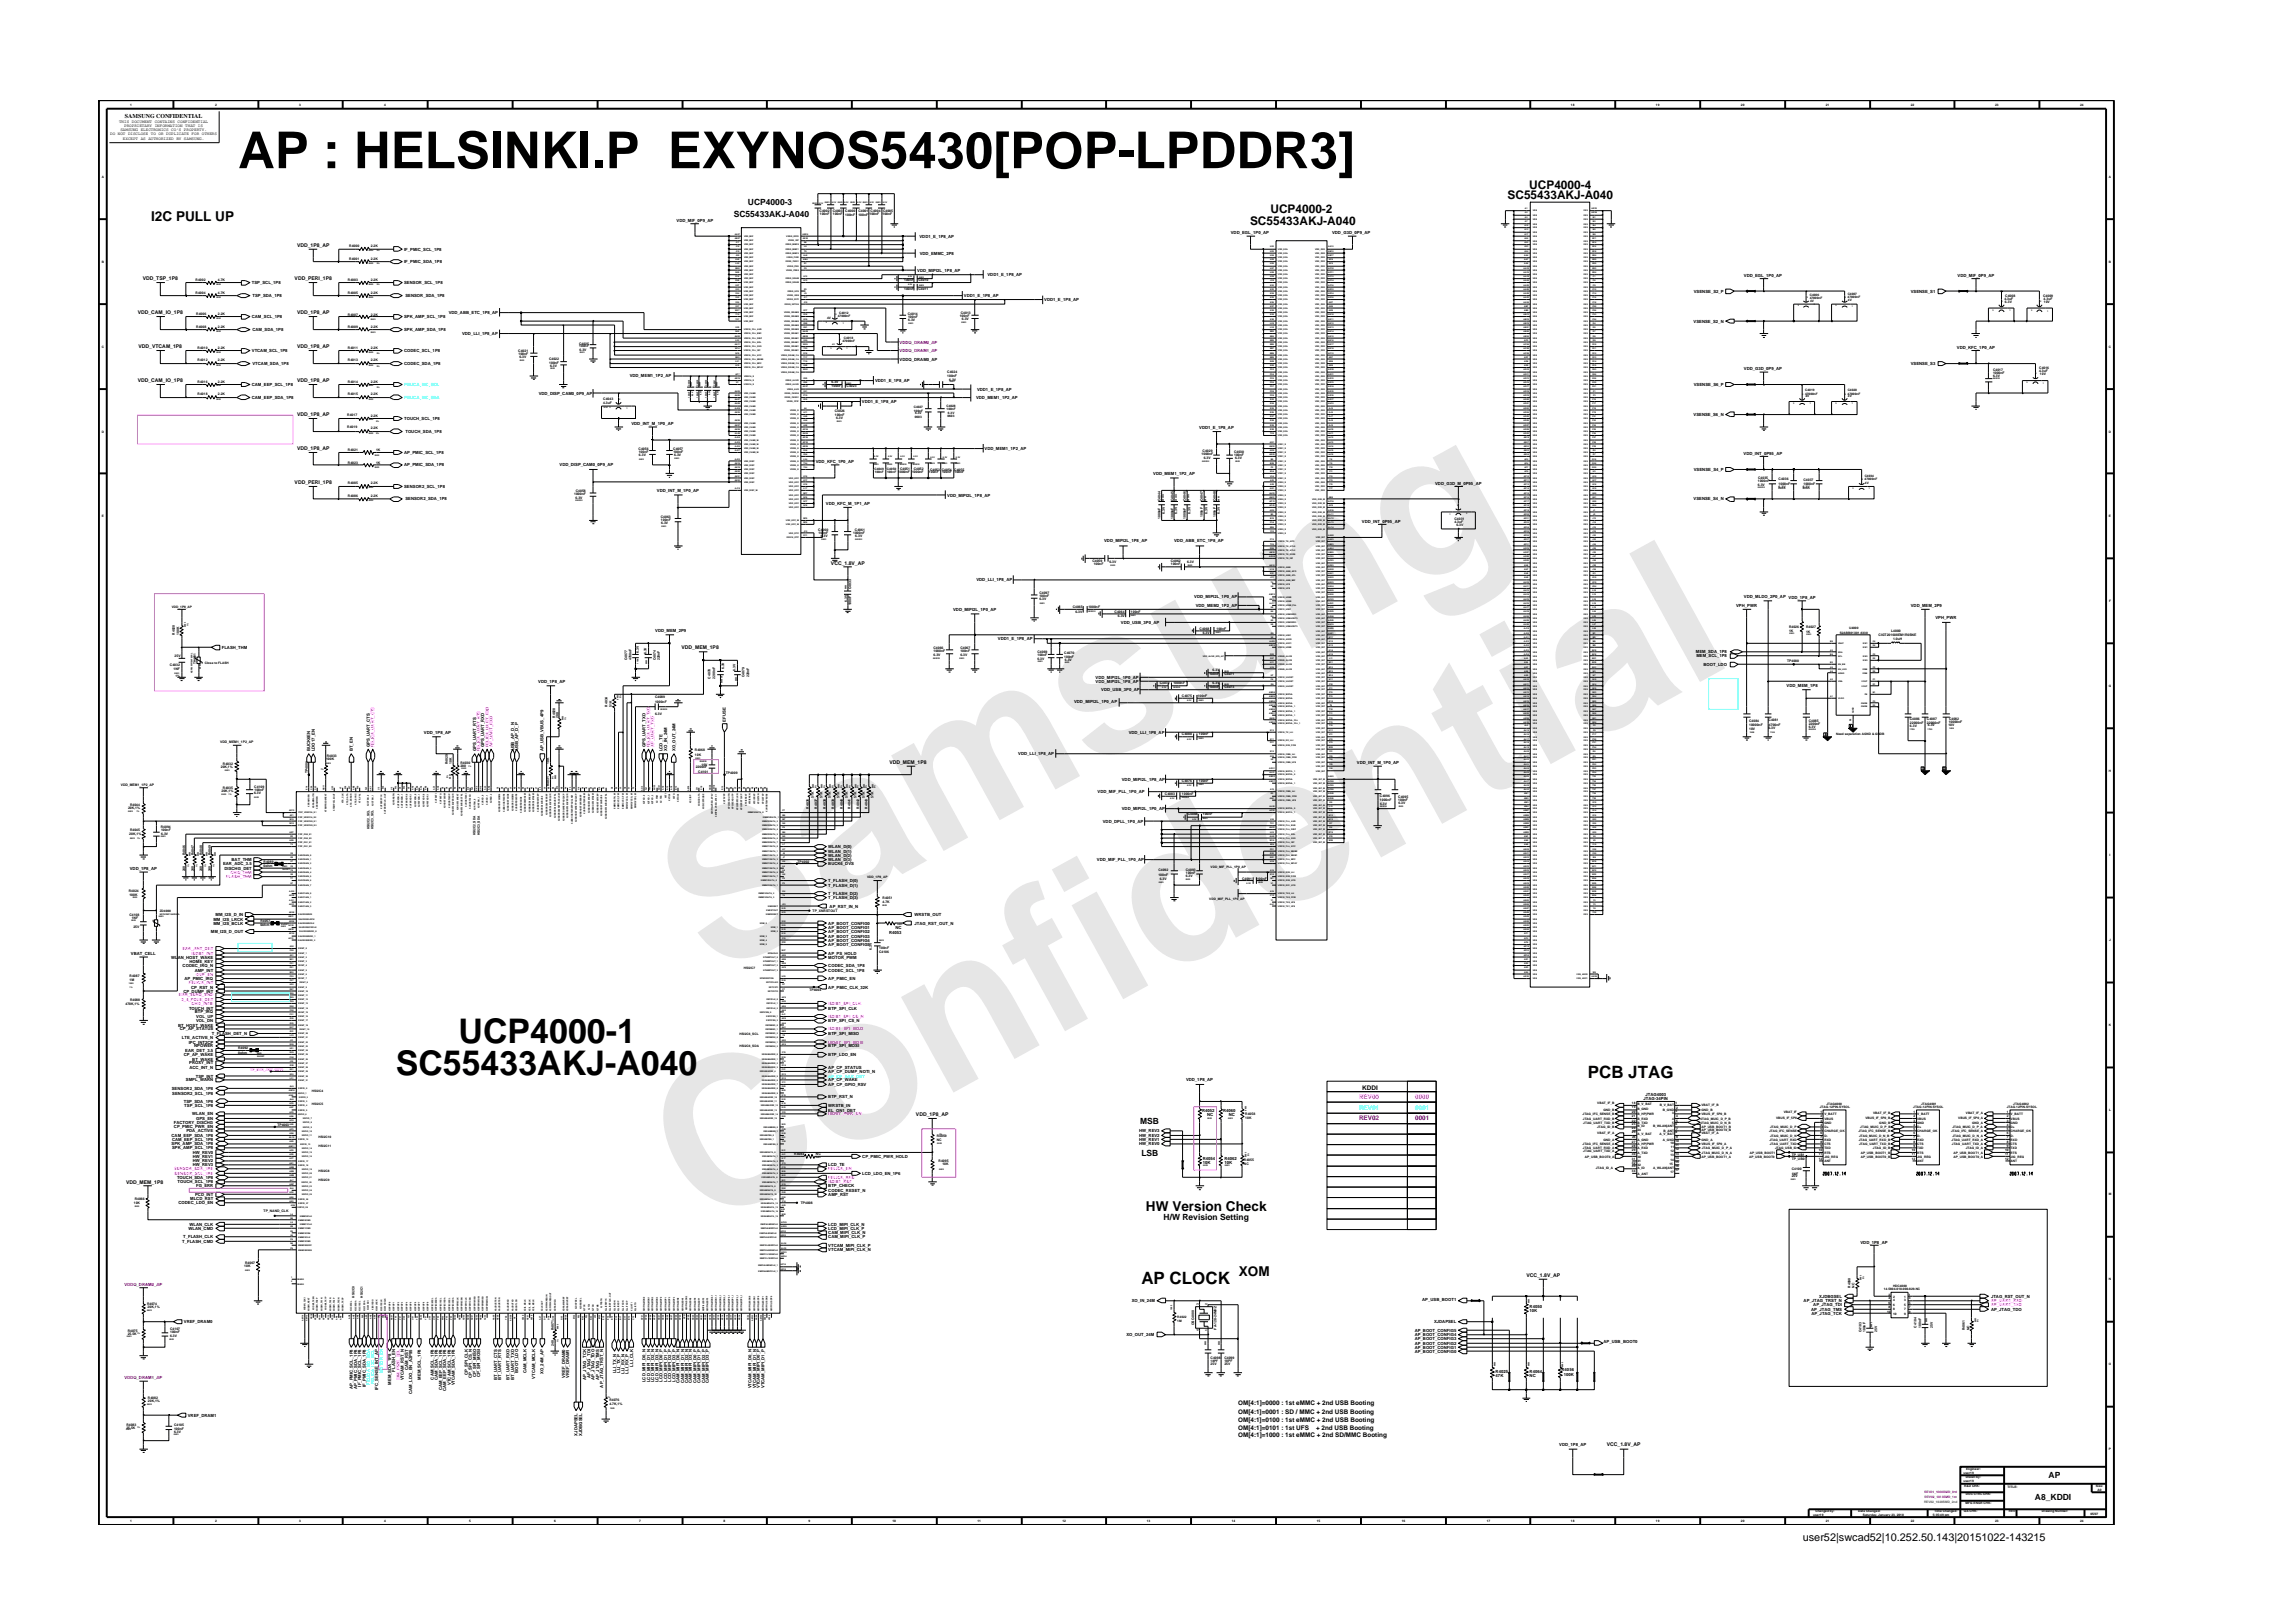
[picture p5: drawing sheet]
<svg xmlns="http://www.w3.org/2000/svg" width="297mm" height="210mm" viewBox="0 0 297 210" stroke-linecap="round" stroke-linejoin="round" font-family="sans-serif">
<defs><g id="words">
<g font-size="26.5" fill="#e6e6e6">
<text x="92.4" y="126.7" transform="rotate(-29 92.4 126.7)">Samsung</text>
<text x="91.1" y="159.4" transform="rotate(-29 91.1 159.4)">Confidential</text>
</g>
<text font-size="6.6" x="30.8" y="21.8">AP : HELSINKI.P EXYNOS5430[POP-LPDDR3]</text>
<g font-size="4.4">
<text x="59.4" y="135.1">UCP4000-1</text>
<text x="51.3" y="139.3">SC55433AKJ-A040</text>
</g>
<g font-size="2.2">
<text x="205.7" y="139.6">PCB JTAG</text>
<text x="147.9" y="166.3">AP CLOCK</text>
</g>
<g font-size="1.8">
<text x="19.6" y="28.6">I2C PULL UP</text>
<text x="148.4" y="156.8">HW Version Check</text>
<text x="160.5" y="165.3">XOM</text>
</g>
<g font-size="1.5">
<text x="161.9" y="29.2">SC55433AKJ-A040</text>
<text x="164.6" y="27.6">UCP4000-2</text>
<text x="195.3" y="25.8">SC55433AKJ-A040</text>
<text x="198.1" y="24.5">UCP4000-4</text>
</g>
<text font-size="1.4" x="233.5" y="199.7">user52|swcad52|10.252.50.143|20151022-143215</text>
<g font-size="1.1">
<text x="95.1" y="28.1">SC55433AKJ-A040</text>
<text x="96.9" y="26.5">UCP4000-3</text>
<text x="147.7" y="145.7">MSB</text>
<text x="147.9" y="149.8">LSB</text>
<text x="150.7" y="158">H/W Revision Setting</text>
<text x="265.4" y="191.4">AP</text>
<text x="263.6" y="194.3">A8_KDDI</text>
</g>
<g font-size=".8">
<text x="16.2" y="15.3">SAMSUNG CONFIDENTIAL</text>
<text x="176.5" y="141.2">KDDI</text>
<text x="160.4" y="183.2">OM[4:1]=0001 : SD / MMC + 2nd USB Booting</text>
<text x="160.4" y="184.2">OM[4:1]=0100 : 1st eMMC + 2nd USB Booting</text>
<text x="160.4" y="182.1">OM[4:1]=0000 : 1st eMMC + 2nd USB Booting</text>
<text x="160.4" y="185.3">OM[4:1]=0101 : 1st UFS</text>
<text x="170.5" y="185.3">+ 2nd USB Booting</text>
<text x="160.4" y="186.2">OM[4:1]=1000 : 1st eMMC + 2nd SD/MMC Booting</text>
</g>
<g font-size=".8" fill="#f0f">
<text x="176.1" y="142.4">REV00</text>
<text x="183.3" y="142.4">0000</text>
</g>
<g font-size=".8" fill="#0ff">
<text x="176.1" y="143.8">REV01</text>
<text x="183.3" y="143.8">0001</text>
</g>
<g font-size=".8" fill="#00f">
<text x="176.1" y="145.1">REV02</text>
<text x="183.3" y="145.1">0001</text>
</g>
<g font-size=".7">
<text x="38.5" y="31.9">VDD_1P8_AP</text>
<text x="17.8" y="40.7">VDD_CAM_IO_1P8</text>
<text x="18.5" y="36.3">VDD_TSP_1P8</text>
<text x="38.2" y="36.3">VDD_PERI_1P8</text>
<text x="38.5" y="40.7">VDD_1P8_AP</text>
<text x="18" y="45.1">VDD_VTCAM_1P8</text>
<text x="38.5" y="45.1">VDD_1P8_AP</text>
<text x="17.8" y="49.5">VDD_CAM_IO_1P8</text>
<text x="38.5" y="49.5">VDD_1P8_AP</text>
<text x="38.5" y="53.9">VDD_1P8_AP</text>
<text x="38.5" y="58.3">VDD_1P8_AP</text>
<text x="38.2" y="62.7">VDD_PERI_1P8</text>
<text x="107.6" y="73.2">VCC_1.8V_AP</text>
<text x="88.3" y="84.1">VDD_MEM_1P8</text>
<text x="115.2" y="99">VDD_MEM_1P8</text>
<text x="118.7" y="144.5">VDD_1P8_AP</text>
<text x="16.3" y="153.3">VDD_MEM_1P8</text>
<text x="197.7" y="165.5">VCC_1.8V_AP</text>
<text x="208.1" y="187.4">VCC_1.8V_AP</text>
</g>
<g font-size=".5">
<text x="14.3" y="17.5">DO NOT DISCLOSE TO OR DUPLICATE FOR OTHERS</text>
<text x="15.4" y="15.9">THIS DOCUMENT CONTAINS CONFIDENTIAL</text>
<text x="15.6" y="17">SAMSUNG ELECTRONICS CO’S PROPERTY.</text>
<text x="16.1" y="16.4">PROPRIETARY INFORMATION THAT IS</text>
<text x="15.9" y="18.1">EXCEPT AS AUTHORIZED BY SAMSUNG.</text>
<text x="87.6" y="28.8">VDD_MIF_0P9_AP</text>
<text x="52.4" y="34.1">IF_PMIC_SDA_1P8</text>
<text x="52.4" y="32.5">IF_PMIC_SCL_1P8</text>
<text x="118.8" y="35.2">VDD_MIPI2L_1P8_AP</text>
<text x="119.1" y="30.8">VDD1_E_1P8_AP</text>
<text x="119.1" y="33">VDD_EMMC_2P8</text>
<text x="127.9" y="35.8">VDD1_E_1P8_AP</text>
<text x="159.4" y="30.4">VDD_EGL_1P0_AP</text>
<text x="172.6" y="30.4">VDD_G3D_0P9_AP</text>
<text x="225.9" y="35.9">VDD_EGL_1P0_AP</text>
<text x="253.6" y="35.9">VDD_MIF_0P9_AP</text>
<text x="32.6" y="36.8">TSP_SCL_1P8</text>
<text x="32.6" y="41.2">CAM_SCL_1P8</text>
<text x="32.7" y="38.5">TSP_SDA_1P8</text>
<text x="52.4" y="41.2">SPK_AMP_SCL_1P8</text>
<text x="52.4" y="36.8">SENSOR_SCL_1P8</text>
<text x="52.5" y="38.5">SENSOR_SDA_1P8</text>
<text x="58.1" y="40.7">VDD_ABB_ETC_1P8_AP</text>
<text x="124.9" y="38.5">VDD1_E_1P8_AP</text>
<text x="135.3" y="39">VDD1_E_1P8_AP</text>
<text x="219.4" y="41.8">VSENSE_S2_N</text>
<text x="219.4" y="37.9">VSENSE_S2_P</text>
<text x="247.5" y="37.9">VSENSE_S1</text>
<text x="32.6" y="45.6">VTCAM_SCL_1P8</text>
<text x="32.7" y="42.9">CAM_SDA_1P8</text>
<text x="32.7" y="47.3">VTCAM_SDA_1P8</text>
<text x="52.4" y="42.9">SPK_AMP_SDA_1P8</text>
<text x="52.4" y="47.3">CODEC_SDA_1P8</text>
<text x="52.4" y="45.6">CODEC_SCL_1P8</text>
<text x="59.9" y="43.4">VDD_LLI_1P8_AP</text>
<text x="116.5" y="46.7">VDDQ_DRAM0_AP</text>
<text x="225.9" y="48">VDD_G3D_0P9_AP</text>
<text x="247.5" y="47.3">VSENSE_S3</text>
<text x="253.5" y="45.2">VDD_KFC_1P0_AP</text>
<text x="32.6" y="51.7">CAM_EEP_SDA_1P8</text>
<text x="32.6" y="50">CAM_EEP_SCL_1P8</text>
<text x="69.8" y="51.1">VDD_DISP_CAM0_0P9_AP</text>
<text x="81.6" y="48.8">VDD_MEM1_1P2_AP</text>
<text x="111.7" y="52.2">VDD1_E_1P8_AP</text>
<text x="113.4" y="49.5">VDD1_E_1P8_AP</text>
<text x="126.4" y="51.7">VDD_MEM1_1P2_AP</text>
<text x="126.6" y="50.6">VDD1_E_1P8_AP</text>
<text x="219.4" y="53.9">VSENSE_S6_N</text>
<text x="219.4" y="50">VSENSE_S6_P</text>
<text x="52.4" y="54.4">TOUCH_SCL_1P8</text>
<text x="52.4" y="58.8">AP_PMIC_SCL_1P8</text>
<text x="52.5" y="56.1">TOUCH_SDA_1P8</text>
<text x="81.8" y="55">VDD_INT_M_1P0_AP</text>
<text x="105.7" y="59.9">VDD_KFC_1P0_AP</text>
<text x="127.5" y="58.3">VDD_MEM1_1P2_AP</text>
<text x="155.3" y="55.5">VDD1_E_1P8_AP</text>
<text x="225.9" y="59">VDD_INT_0P95_AP</text>
<text x="52.4" y="60.4">AP_PMIC_SDA_1P8</text>
<text x="52.4" y="63.2">SENSOR2_SCL_1P8</text>
<text x="52.5" y="64.8">SENSOR2_SDA_1P8</text>
<text x="72.5" y="60.4">VDD_DISP_CAM0_0P9_AP</text>
<text x="85.1" y="63.7">VDD_INT_M_1P0_AP</text>
<text x="107" y="65.4">VDD_KFC_M_1P1_AP</text>
<text x="122.7" y="64.3">VDD_MIPI2L_1P8_AP</text>
<text x="149.4" y="61.5">VDD_MEM1_1P2_AP</text>
<text x="185.9" y="62.8">VDD_G3D_M_0P95_AP</text>
<text x="219.4" y="64.8">VSENSE_S4_N</text>
<text x="219.4" y="61">VSENSE_S4_P</text>
<text x="143" y="70.2">VDD_MIPI2L_1P8_AP</text>
<text x="152.1" y="70.2">VDD_ABB_ETC_1P8_AP</text>
<text x="176.4" y="67.7">VDD_INT_0P95_AP</text>
<text x="126.5" y="75.3">VDD_LLI_1P8_AP</text>
<text x="154.7" y="77.5">VDD_MIPI2L_1P0_AP</text>
<text x="225.9" y="77.5">VDD_MLDO_2P0_AP VDD_1P8_AP</text>
<text x="84.9" y="81.9">VDD_MEM_2P9</text>
<text x="123.5" y="79.1">VDD_MIPI2L_1P0_AP</text>
<text x="129.3" y="82.9">VDD1_E_1P8_AP</text>
<text x="145.2" y="80.8">VDD_USB_3P0_AP</text>
<text x="154.9" y="78.6">VDD_MEM2_1P2_AP</text>
<text x="224.9" y="78.6">VPH_PWR</text>
<text x="247.5" y="78.6">VDD_MEM_2P9</text>
<text x="250.7" y="80.2">VPH_PWR</text>
<text x="28.7" y="84">FLASH_THM</text>
<text x="69.7" y="88.5">VDD_1P8_AP</text>
<text x="141.9" y="88.5">VDD_MIPI2L_1P8_AP</text>
<text x="141.9" y="87.9">VDD_MIPI2L_1P0_AP</text>
<text x="142.7" y="89.6">VDD_USB_3P0_AP</text>
<text x="219.7" y="84.6">MEM_SDA_1P8</text>
<text x="219.8" y="85.1">MEM_SCL_1P8</text>
<text x="220.7" y="86.2">BOOT_LDO</text>
<text x="231.4" y="89">VDD_MEM_1P8</text>
<text x="54.9" y="95.1">VDD_1P8_AP</text>
<text x="94" y="93.5" transform="rotate(-90 94 93.5)">EFUSE</text>
<text x="139.1" y="91.1">VDD_MIPI2L_1P0_AP</text>
<text x="146.2" y="95.1">VDD_LLI_1P8_AP</text>
<text x="40.2" y="97.3" transform="rotate(-90 40.2 97.3)">BUCK6EN</text>
<text x="40.8" y="97.3" transform="rotate(-90 40.8 97.3)">LDO17_EN</text>
<text x="45.7" y="97.3" transform="rotate(-90 45.7 97.3)">BT_EN</text>
<text x="47.9" y="96.8" transform="rotate(-90 47.9 96.8)">GPS_UART_CTS</text>
<text x="61.7" y="97.3" transform="rotate(-90 61.7 97.3)">GPS_UART_RTS</text>
<text x="62.7" y="96.8" transform="rotate(-90 62.7 96.8)">GPS_UART_RXD</text>
<text x="66.6" y="97.2" transform="rotate(-90 66.6 97.2)">USB_AP_D_N</text>
<text x="67.1" y="97.2" transform="rotate(-90 67.1 97.2)">USB_AP_D_P</text>
<text x="70.4" y="97.3" transform="rotate(-90 70.4 97.3)">AP_USB_VBUS_4P9</text>
<text x="83.6" y="96.8" transform="rotate(-90 83.6 96.8)">GPS_UART_TXD</text>
<text x="85.8" y="97.3" transform="rotate(-90 85.8 97.3)">LCD_TE</text>
<text x="86.4" y="97.2" transform="rotate(-90 86.4 97.2)">XO_IN_24M</text>
<text x="87.5" y="97.3" transform="rotate(-90 87.5 97.3)">XO_OUT_24M</text>
<text x="131.9" y="97.8">VDD_LLI_1P8_AP</text>
<text x="145.3" y="101.2">VDD_MIPI2L_1P8_AP</text>
<text x="175.8" y="99">VDD_INT_M_1P0_AP</text>
<text x="142.2" y="102.8">VDD_MIF_PLL_1P0_AP</text>
<text x="142.9" y="106.6">VDD_DPLL_1P0_AP</text>
<text x="145.3" y="105">VDD_MIPI2L_1P0_AP</text>
<text x="16.8" y="112.7">VDD_1P8_AP</text>
<text x="28.9" y="112.1">EAR_ADC_3.5</text>
<text x="29.1" y="112.7">DISCHG_DET</text>
<text x="30" y="111.6">BAT_THM</text>
<text x="107.3" y="112.1">BUCK6_DVS</text>
<text x="107.3" y="109.9">WLAN_D(0)</text>
<text x="107.3" y="110.5">WLAN_D(1)</text>
<text x="107.3" y="111">WLAN_D(2)</text>
<text x="107.3" y="111.6">WLAN_D(3)</text>
<text x="142.1" y="111.6">VDD_MIF_PLL_1P0_AP</text>
<text x="27.6" y="119.3">MM_I2S_LRCK</text>
<text x="27.6" y="119.8">MM_I2S_BCLK</text>
<text x="27.9" y="118.7">MM_I2S_D_IN</text>
<text x="107.3" y="116.5">T_FLASH_D(3)</text>
<text x="107.3" y="114.3">T_FLASH_D(0)</text>
<text x="107.3" y="116">T_FLASH_D(2)</text>
<text x="107.3" y="114.9">T_FLASH_D(1)</text>
<text x="107.3" y="119.8">AP_BOOT_CONFIG0</text>
<text x="107.5" y="117.6">AP_RST_IN_N</text>
<text x="118.5" y="118.7">WRSTB_OUT</text>
<text x="118.5" y="119.8">JTAG_RST_OUT_N</text>
<text x="17" y="123.7">VBAT_CELL</text>
<text x="22.2" y="124.2">WLAN_HOST_WAKE</text>
<text x="23.7" y="125.3">CODEC_IRQ_N</text>
<text x="24.5" y="124.8">HOME_KEY</text>
<text x="25.2" y="125.9">AMP_INT</text>
<text x="27.3" y="120.9">MM_I2S_D_OUT</text>
<text x="107.3" y="125.9">CODEC_SCL_1P8</text>
<text x="107.3" y="125.3">CODEC_SDA_1P8</text>
<text x="107.3" y="121.5">AP_BOOT_CONFIG3</text>
<text x="107.3" y="122">AP_BOOT_CONFIG4</text>
<text x="107.3" y="120.4">AP_BOOT_CONFIG1</text>
<text x="107.3" y="120.9">AP_BOOT_CONFIG2</text>
<text x="107.3" y="122.6">AP_BOOT_CONFIG5</text>
<text x="107.3" y="124.2">MOTOR_PWM</text>
<text x="107.3" y="123.7">AP_PS_HOLD</text>
<text x="115.2" y="121">R4053</text>
<text x="116" y="120.4">NC</text>
<text x="23.8" y="128.6">CP_DUMP_INT</text>
<text x="23.9" y="127">AP_PMIC_IRQ</text>
<text x="24.5" y="130.8">TOUCH_INT</text>
<text x="24.8" y="128.1">CP_RST_N</text>
<text x="25.2" y="131.3">BTP_IRQ</text>
<text x="25.4" y="131.9">VOL_UP</text>
<text x="107.3" y="128.1">AP_PMIC_CLK_32K</text>
<text x="107.3" y="127">AP_PMIC_EN</text>
<text x="107.3" y="130.8">BTP_SPI_CLK</text>
<text x="23.1" y="133">BT_HOST_WAKE</text>
<text x="23.3" y="133.5">CP_AP_STATUS</text>
<text x="23.6" y="134.6">LTE_ACTIVE_N</text>
<text x="23.8" y="136.8">CP_AP_WAKE</text>
<text x="24" y="136.3">EAR_DET_3.5</text>
<text x="24.5" y="135.2">IPC_INT2CP</text>
<text x="24.5" y="137.9">PROXY_INT</text>
<text x="24.9" y="137.4">BT_WAKE</text>
<text x="25.2" y="135.7">NPOWER</text>
<text x="25.4" y="132.4">VOL_DN</text>
<text x="27.5" y="134.1">T_FLASH_DET_N</text>
<text x="107.3" y="135.7">BTP_SPI_MOSI</text>
<text x="107.3" y="134.1">BTP_SPI_MISO</text>
<text x="107.3" y="132.4">BTP_SPI_CS_N</text>
<text x="107.3" y="136.8">BTP_LDO_EN</text>
<text x="22.3" y="141.2">SENSOR2_SDA_1P8</text>
<text x="22.3" y="141.8">SENSOR2_SCL_1P8</text>
<text x="23.8" y="142.9">TSP_SDA_1P8</text>
<text x="23.9" y="143.4">TSP_SCL_1P8</text>
<text x="24.1" y="140.1">SMPL_WARN</text>
<text x="24.5" y="138.5">ACC_INT_N</text>
<text x="25.4" y="139.6">TSP_INT</text>
<text x="107.3" y="143.4">WRSTB_IN</text>
<text x="107.3" y="142.3">BTP_RST_N</text>
<text x="107.3" y="138.5">AP_CP_STATUS</text>
<text x="107.3" y="140.1">AP_CP_WAKE</text>
<text x="107.3" y="140.7">AP_CP_GPIO_RSV</text>
<text x="107.3" y="139">AP_CP_DUMP_NOTI_N</text>
<text x="107.3" y="144">EL_ON1_DET</text>
<text x="153.6" y="140.1">VDD_1P8_AP</text>
<text x="212.9" y="142.5">JTAG-34PIN</text>
<text x="213.1" y="142">JTAG4003</text>
<text x="22.2" y="148.4">SPK_AMP_SDA_1P8</text>
<text x="22.2" y="147.3">CAM_EEP_SDA_1P8</text>
<text x="22.3" y="148.9">SPK_AMP_SCL_1P8</text>
<text x="22.3" y="147.8">CAM_EEP_SCL_1P8</text>
<text x="22.5" y="146.2">CP_PMIC_PWR_EN</text>
<text x="22.5" y="145.6">FACTORY_DISCHG</text>
<text x="24.2" y="146.7">PDA_ACTIVE</text>
<text x="24.9" y="144.5">WLAN_EN</text>
<text x="25" y="149.5">HW_REV0</text>
<text x="25.4" y="145.1">GPS_EN</text>
<text x="147.6" y="146.7">HW_REV3</text>
<text x="147.6" y="147.8">HW_REV1</text>
<text x="147.6" y="148.4">HW_REV0</text>
<text x="147.6" y="147.3">HW_REV2</text>
<text x="155.7" y="144">R4052</text>
<text x="156.4" y="144.6">NC</text>
<text x="158.4" y="144">R4060</text>
<text x="159.2" y="144.6">NC</text>
<text x="22.9" y="152.7">TOUCH_SDA_1P8</text>
<text x="23" y="153.3">TOUCH_SCL_1P8</text>
<text x="24.6" y="155.5">MLCD_RST</text>
<text x="25" y="151.1">HW_REV3</text>
<text x="25" y="150">HW_REV1</text>
<text x="25" y="150.6">HW_REV2</text>
<text x="25.3" y="154.9">PCD_INT</text>
<text x="25.4" y="153.8">FG_ERR</text>
<text x="107.3" y="154.4">CODEC_RESET_N</text>
<text x="107.3" y="151.1">LCD_TE</text>
<text x="107.3" y="153.8">BTP_CHECK</text>
<text x="107.3" y="154.9">AMP_RST</text>
<text x="111.7" y="150">CP_PMIC_PWR_HOLD</text>
<text x="111.7" y="152.2">LCD_LDO_EN_1P6</text>
<text x="155.8" y="150.2">R4054</text>
<text x="155.8" y="150.7">10K</text>
<text x="158.6" y="150.7">10K</text>
<text x="158.6" y="150.2">R4062</text>
<text x="23.1" y="156">CODEC_LDO_EN</text>
<text x="23.6" y="161">T_FLASH_CMD</text>
<text x="23.7" y="160.4">T_FLASH_CLK</text>
<text x="24.4" y="159.3">WLAN_CMD</text>
<text x="24.5" y="158.8">WLAN_CLK</text>
<text x="107.3" y="161.5">VTCAM_MIPI_CLK_P</text>
<text x="107.3" y="159.9">CAM_MIPI_CLK_N</text>
<text x="107.3" y="160.4">CAM_MIPI_CLK_P</text>
<text x="107.3" y="159.3">LCD_MIPI_CLK_P</text>
<text x="107.3" y="158.8">LCD_MIPI_CLK_N</text>
<text x="241" y="161.1">VDD_1P8_AP</text>
<text x="107.3" y="162.1">VTCAM_MIPI_CLK_N</text>
<text x="23.8" y="171.4">VREF_DRAM0</text>
<text x="145.9" y="173.1">XO_OUT_24M</text>
<text x="146.6" y="168.7">XO_IN_24M</text>
<text x="183.3" y="173.1">AP_BOOT_CONFIG4</text>
<text x="183.3" y="173.6">AP_BOOT_CONFIG3</text>
<text x="183.3" y="172.5">AP_BOOT_CONFIG5</text>
<text x="184.2" y="168.5">AP_USB_BOOT1</text>
<text x="185.8" y="171.4">XJDAPSEL</text>
<text x="198.1" y="170">10K</text>
<text x="198.1" y="169.4">R4050</text>
<text x="207.7" y="174">AP_USB_BOOT0</text>
<text x="233.6" y="168.7">AP_JTAG_TRST_N</text>
<text x="234.6" y="169.8">AP_JTAG_TMS</text>
<text x="234.7" y="170.3">AP_JTAG_TCK</text>
<text x="234.9" y="169.2">AP_JTAG_TDI</text>
<text x="235.7" y="168.1">XJDBGSEL</text>
<text x="257.9" y="168.1">JTAG_RST_OUT_N</text>
<text x="257.9" y="169.8">AP_JTAG_TDO</text>
<text x="45.7" y="179.9" transform="rotate(-90 45.7 179.9)">AP_PMIC_SCL_1P8</text>
<text x="46.3" y="180" transform="rotate(-90 46.3 180)">AP_PMIC_SDA_1P8</text>
<text x="46.8" y="179.6" transform="rotate(-90 46.8 179.6)">IF_PMIC_SCL_1P8</text>
<text x="47.4" y="179.7" transform="rotate(-90 47.4 179.7)">IF_PMIC_SDA_1P8</text>
<text x="50.7" y="179.4" transform="rotate(-90 50.7 179.4)">MEM_SDA_1P8</text>
<text x="51.2" y="177.7" transform="rotate(-90 51.2 177.7)">FLASH_EN</text>
<text x="52.3" y="178.8" transform="rotate(-90 52.3 178.8)">VTCAM_RST_N</text>
<text x="52.9" y="177.4" transform="rotate(-90 52.9 177.4)">CAM_RST</text>
<text x="54.5" y="178.7" transform="rotate(-90 54.5 178.7)">MEM_SCL_1P8</text>
<text x="56.2" y="178.7" transform="rotate(-90 56.2 178.7)">CAM_SCL_1P8</text>
<text x="56.7" y="178.8" transform="rotate(-90 56.7 178.8)">CAM_SDA_1P8</text>
<text x="58.4" y="179.4" transform="rotate(-90 58.4 179.4)">VTCAM_SCL_1P8</text>
<text x="58.9" y="179.5" transform="rotate(-90 58.9 179.5)">VTCAM_SDA_1P8</text>
<text x="60.6" y="178.2" transform="rotate(-90 60.6 178.2)">CP_SPI_CLK</text>
<text x="61.1" y="178.5" transform="rotate(-90 61.1 178.5)">CP_SPI_CS_N</text>
<text x="61.7" y="178.4" transform="rotate(-90 61.7 178.4)">CP_SPI_MISO</text>
<text x="62.2" y="178.4" transform="rotate(-90 62.2 178.4)">CP_SPI_MOSI</text>
<text x="64.4" y="178.7" transform="rotate(-90 64.4 178.7)">BT_UART_CTS</text>
<text x="64.9" y="178.7" transform="rotate(-90 64.9 178.7)">BT_UART_RTS</text>
<text x="66" y="178.8" transform="rotate(-90 66 178.8)">BT_UART_RXD</text>
<text x="66.6" y="178.7" transform="rotate(-90 66.6 178.7)">BT_UART_TXD</text>
<text x="67.1" y="177.8" transform="rotate(-90 67.1 177.8)">BOOT_LDO</text>
<text x="68.2" y="177.9" transform="rotate(-90 68.2 177.9)">CAM_MCLK</text>
<text x="69.3" y="178.6" transform="rotate(-90 69.3 178.6)">VTCAM_MCLK</text>
<text x="70.4" y="178" transform="rotate(-90 70.4 178)">XO_24M_AP</text>
<text x="73.2" y="178.5" transform="rotate(-90 73.2 178.5)">VREF_DRAM0</text>
<text x="73.7" y="178.5" transform="rotate(-90 73.7 178.5)">VREF_DRAM1</text>
<text x="75.9" y="178.7" transform="rotate(-90 75.9 178.7)">AP_JTAG_TCK</text>
<text x="76.5" y="178.5" transform="rotate(-90 76.5 178.5)">AP_JTAG_TDI</text>
<text x="77" y="178.8" transform="rotate(-90 77 178.8)">AP_JTAG_TDO</text>
<text x="77.6" y="178.8" transform="rotate(-90 77.6 178.8)">AP_JTAG_TMS</text>
<text x="78.1" y="179.8" transform="rotate(-90 78.1 179.8)">AP_JTAG_TRST_N</text>
<text x="79.8" y="177.9" transform="rotate(-90 79.8 177.9)">LLI_TX_N</text>
<text x="80.3" y="177.9" transform="rotate(-90 80.3 177.9)">LLI_TX_P</text>
<text x="80.9" y="178" transform="rotate(-90 80.9 178)">LLI_RX_N</text>
<text x="81.4" y="177.9" transform="rotate(-90 81.4 177.9)">LLI_RX_P</text>
<text x="82" y="177" transform="rotate(-90 82 177)">LLI_CLK</text>
<text x="83.6" y="179.1" transform="rotate(-90 83.6 179.1)">LCD_MIPI_D0_N</text>
<text x="84.2" y="179.1" transform="rotate(-90 84.2 179.1)">LCD_MIPI_D1_N</text>
<text x="84.7" y="179.1" transform="rotate(-90 84.7 179.1)">LCD_MIPI_D2_N</text>
<text x="85.3" y="179.1" transform="rotate(-90 85.3 179.1)">LCD_MIPI_D3_N</text>
<text x="85.8" y="179" transform="rotate(-90 85.8 179)">LCD_MIPI_D0_P</text>
<text x="86.4" y="179" transform="rotate(-90 86.4 179)">LCD_MIPI_D1_P</text>
<text x="86.9" y="179" transform="rotate(-90 86.9 179)">LCD_MIPI_D2_P</text>
<text x="87.5" y="179" transform="rotate(-90 87.5 179)">LCD_MIPI_D3_P</text>
<text x="88" y="179.2" transform="rotate(-90 88 179.2)">CAM_MIPI_D0_N</text>
<text x="88.6" y="179.2" transform="rotate(-90 88.6 179.2)">CAM_MIPI_D1_N</text>
<text x="89.1" y="179.2" transform="rotate(-90 89.1 179.2)">CAM_MIPI_D2_N</text>
<text x="89.6" y="179.2" transform="rotate(-90 89.6 179.2)">CAM_MIPI_D3_N</text>
<text x="90.2" y="179.1" transform="rotate(-90 90.2 179.1)">CAM_MIPI_D0_P</text>
<text x="90.7" y="179.1" transform="rotate(-90 90.7 179.1)">CAM_MIPI_D1_P</text>
<text x="91.3" y="179.1" transform="rotate(-90 91.3 179.1)">CAM_MIPI_D2_P</text>
<text x="91.8" y="179.1" transform="rotate(-90 91.8 179.1)">CAM_MIPI_D3_P</text>
<text x="97.3" y="179.9" transform="rotate(-90 97.3 179.9)">VTCAM_MIPI_D0_N</text>
<text x="97.9" y="179.9" transform="rotate(-90 97.9 179.9)">VTCAM_MIPI_D1_N</text>
<text x="98.4" y="179.8" transform="rotate(-90 98.4 179.8)">VTCAM_MIPI_D0_P</text>
<text x="99" y="179.8" transform="rotate(-90 99 179.8)">VTCAM_MIPI_D1_P</text>
<text x="183.3" y="174.2">AP_BOOT_CONFIG2</text>
<text x="183.3" y="174.7">AP_BOOT_CONFIG1</text>
<text x="183.3" y="175.2">AP_BOOT_CONFIG0</text>
<text x="193.7" y="178.3">47K</text>
<text x="193.7" y="177.8">R4025</text>
<text x="198.1" y="177.8">R4064</text>
<text x="198.1" y="178.3">NC</text>
<text x="202.3" y="177.6">R4056</text>
<text x="202.6" y="178.2">100K</text>
<text x="24.3" y="183.5">VREF_DRAM1</text>
<text x="49" y="180.1" transform="rotate(-90 49 180.1)">IFC_SENSE_INT_AP</text>
<text x="53.4" y="180.5" transform="rotate(-90 53.4 180.5)">CAM_LDO_EN_A2P95</text>
<text x="57.3" y="180.1" transform="rotate(-90 57.3 180.1)">CAM_EEP_SCL_1P8</text>
<text x="57.8" y="180.2" transform="rotate(-90 57.8 180.2)">CAM_EEP_SDA_1P8</text>
<text x="74.8" y="186" transform="rotate(-90 74.8 186)">XJDAPSEL</text>
<text x="75.4" y="186" transform="rotate(-90 75.4 186)">XJDBGSEL</text>
<text x="202" y="187.3">VDD_1P8_AP</text>
</g>
<g font-size=".5" fill="#f00">
<text x="116.5" y="44.5">VDDQ_DRAM0_AP</text>
<text x="116.5" y="45.6">VDDQ_DRAM1_AP</text>
<text x="16.1" y="166.6">VDDQ_DRAM0_AP</text>
<text x="16.1" y="178.7">VDDQ_DRAM1_AP</text>
</g>
<g font-size=".5" fill="#0ff">
<text x="52.4" y="51.7">FELICA_I2C_SDA</text>
<text x="52.4" y="50">FELICA_I2C_SCL</text>
<text x="107.3" y="139.6">AP_CP_EAR_DET</text>
<text x="47.9" y="179.4" transform="rotate(-90 47.9 179.4)">FELICA_I2C_SDA</text>
<text x="48.5" y="179.3" transform="rotate(-90 48.5 179.3)">FELICA_I2C_SCL</text>
<text x="49.6" y="177.9" transform="rotate(-90 49.6 177.9)">MOTOR_EN</text>
</g>
<g font-size=".5" fill="#f0f">
<text x="48.5" y="96.8" transform="rotate(-90 48.5 96.8)">FELICA_UART_CTS</text>
<text x="62.2" y="97.3" transform="rotate(-90 62.2 97.3)">FELICA_UART_RTS</text>
<text x="63.3" y="96.8" transform="rotate(-90 63.3 96.8)">FELICA_UART_RXD</text>
<text x="63.8" y="96.8" transform="rotate(-90 63.8 96.8)">AP_UART_RXD</text>
<text x="84.2" y="96.8" transform="rotate(-90 84.2 96.8)">FELICA_UART_TXD</text>
<text x="84.7" y="96.8" transform="rotate(-90 84.7 96.8)">AP_UART_TXD</text>
<text x="29.3" y="113.8">FLASH_THM</text>
<text x="29.9" y="113.2">CHG_THM</text>
<text x="23.6" y="123.1">EAR_ANT_DET</text>
<text x="24.8" y="123.7">ISDBT_INT</text>
<text x="23.2" y="129.1">EAR_SEND_END</text>
<text x="23.5" y="129.7">3_4_POLE_DET</text>
<text x="24.5" y="127.5">FELICA_INT</text>
<text x="24.8" y="130.2">CHG_INTB</text>
<text x="25.4" y="126.4">OVP_EN</text>
<text x="107.3" y="130.2">ISDBT_SPI_CLK</text>
<text x="107.3" y="131.9">ISDBT_SPI_CS_N</text>
<text x="107.3" y="135.2">ISDBT_SPI_MOSI</text>
<text x="107.3" y="133.5">ISDBT_SPI_MISO</text>
<text x="107.3" y="144.5">ISDBT_PWR_EN</text>
<text x="22.6" y="151.6">SENSOR_SDA_1P8</text>
<text x="22.6" y="152.2">SENSOR_SCL_1P8</text>
<text x="107.3" y="152.7">FELICA_RFS</text>
<text x="107.3" y="153.3">ISDBT_RST</text>
<text x="107.3" y="151.6">FELICA_EN</text>
<text x="257.9" y="169.2">AP_UART_TXD</text>
<text x="257.9" y="168.7">AP_UART_RXD</text>
<text x="51.8" y="178.7" transform="rotate(-90 51.8 178.7)">SIM_PWR_SEL</text>
</g>
<g font-size=".4">
<text x="16.8" y="13.7">1</text>
<text x="27.9" y="13.7">2</text>
<text x="38.8" y="13.7">3</text>
<text x="49.8" y="13.7">4</text>
<text x="203.5" y="13.7">18</text>
<text x="214.5" y="13.7">19</text>
<text x="225.5" y="13.7">20</text>
<text x="236.5" y="13.7">21</text>
<text x="247.5" y="13.7">22</text>
<text x="258.5" y="13.7">23</text>
<text x="269.5" y="13.7">24</text>
<text x="13.2" y="23">A</text>
<text x="273.2" y="23">A</text>
<text x="106.2" y="27.5">C4002</text>
<text x="106.2" y="27.9">100nF</text>
<text x="107.9" y="27.5">C4003</text>
<text x="107.9" y="27.9">100nF</text>
<text x="109.5" y="27.5">C4000</text>
<text x="109.5" y="28">100nF</text>
<text x="111.2" y="28">100nF 100nF</text>
<text x="111.2" y="27.5">C4001 C4004</text>
<text x="114.3" y="27.9">100nF</text>
<text x="114.4" y="27.5">C4005</text>
<text x="13.2" y="34">B</text>
<text x="45.2" y="32">R4000</text>
<text x="45.2" y="33.7">R4001</text>
<text x="48" y="32">2.2K</text>
<text x="48" y="33.7">2.2K</text>
<text x="273.2" y="34">B</text>
<text x="25.3" y="36.4">R4002</text>
<text x="25.3" y="38">R4004</text>
<text x="25.4" y="40.8">R4006</text>
<text x="28.2" y="36.4">4.7K</text>
<text x="28.2" y="40.8">2.2K</text>
<text x="28.2" y="38">4.7K</text>
<text x="45.1" y="38">R4005</text>
<text x="45.1" y="40.9">R4007</text>
<text x="45.1" y="36.4">R4003</text>
<text x="48" y="38">2.2K</text>
<text x="48" y="40.9">2.2K</text>
<text x="48" y="36.4">2.2K</text>
<text x="107.1" y="41.3">4V</text>
<text x="108.5" y="41.1">47000nF</text>
<text x="108.7" y="40.6">C4012</text>
<text x="117.1" y="36.4">100nF</text>
<text x="117.1" y="37.5">100nF</text>
<text x="117.6" y="40.8">C4014</text>
<text x="117.6" y="41.2">100nF</text>
<text x="117.7" y="41.6">6.3V</text>
<text x="119" y="36.4">C4010</text>
<text x="119" y="37.5">C4011</text>
<text x="124.3" y="41">100nF</text>
<text x="124.5" y="40.7">C4013</text>
<text x="124.6" y="41.4">6.3V</text>
<text x="234.4" y="38.8">47000nF</text>
<text x="234.4" y="38.3">C4006</text>
<text x="234.5" y="39.1">4V</text>
<text x="239.3" y="38.6">47000nF</text>
<text x="239.4" y="38.2">C4007</text>
<text x="239.4" y="39">4V</text>
<text x="259.7" y="38.9">4.3uF</text>
<text x="259.7" y="39.3">6.3V</text>
<text x="259.8" y="38.4">C4008</text>
<text x="264.7" y="38.4">C4009</text>
<text x="264.7" y="38.9">4.3uF</text>
<text x="264.8" y="39.3">10V</text>
<text x="13.2" y="45.1">C</text>
<text x="25.4" y="42.4">R4008</text>
<text x="25.6" y="45.2">R4010</text>
<text x="25.6" y="46.8">R4012</text>
<text x="28.2" y="45.2">2.2K</text>
<text x="28.2" y="42.4">2.2K</text>
<text x="28.2" y="46.8">2.2K</text>
<text x="45.1" y="46.8">R4013</text>
<text x="45.1" y="45.2">R4011</text>
<text x="45.1" y="42.5">R4009</text>
<text x="48" y="46.8">2.2K</text>
<text x="48" y="42.5">2.2K</text>
<text x="48" y="45.2">2.2K</text>
<text x="67.1" y="45.6">C4021</text>
<text x="67.2" y="46">100nF</text>
<text x="67.3" y="46.4">6.3V</text>
<text x="71.1" y="46.7">C4022</text>
<text x="71.1" y="47.1">100nF</text>
<text x="71.3" y="47.5">6.3V</text>
<text x="75" y="44.6">C4025</text>
<text x="75" y="45">100nF</text>
<text x="75.1" y="45.4">6.3V</text>
<text x="109.1" y="44.4">47000nF</text>
<text x="109.3" y="43.9">C4018</text>
<text x="264.2" y="47.8">C4016</text>
<text x="273.2" y="45.1">C</text>
<text x="25.6" y="49.6">R4016</text>
<text x="25.6" y="51.2">R4018</text>
<text x="28.2" y="51.2">2.2K</text>
<text x="28.2" y="49.6">2.2K</text>
<text x="45" y="53.9">R4017</text>
<text x="45.1" y="51.2">R4015</text>
<text x="45.1" y="49.6">R4014</text>
<text x="48" y="49.6">2.2K</text>
<text x="48" y="51.2">2.2K</text>
<text x="78.1" y="52.3">4.3uF</text>
<text x="78.2" y="51.8">C4043</text>
<text x="107.7" y="50.1">100nF</text>
<text x="107.7" y="49.6">6.3V</text>
<text x="108.1" y="53.9">100nF</text>
<text x="108.1" y="53.4">C4026</text>
<text x="109.7" y="50.1">C4023</text>
<text x="118.4" y="52.9">C4027</text>
<text x="118.4" y="53.3">100nF</text>
<text x="118.6" y="53.7">6.3V</text>
<text x="122.6" y="52.7">C4028</text>
<text x="122.6" y="53.2">100nF</text>
<text x="122.7" y="48.3">C4024</text>
<text x="122.7" y="48.9">100nF</text>
<text x="122.8" y="53.6">6.3V</text>
<text x="123" y="49.3">6.3V</text>
<text x="233.8" y="51.1">47000nF</text>
<text x="233.8" y="50.7">C4019</text>
<text x="233.9" y="51.5">4V</text>
<text x="239.3" y="51.1">47000nF</text>
<text x="239.4" y="50.7">C4020</text>
<text x="239.4" y="51.5">4V</text>
<text x="258.2" y="48">C4017</text>
<text x="258.2" y="48.5">1000nF</text>
<text x="258.2" y="48.9">6.3V</text>
<text x="264.1" y="48.2">4.3uF</text>
<text x="264.3" y="48.6">10V</text>
<text x="13.2" y="56.1">D</text>
<text x="45" y="55.5">R4019</text>
<text x="45.1" y="58.4">R4021</text>
<text x="48" y="55.6">2.2K</text>
<text x="48" y="54">2.2K</text>
<text x="48.7" y="58.4">1K</text>
<text x="82.7" y="58.3">C4056</text>
<text x="82.7" y="58.7">100nF</text>
<text x="82.8" y="59.1">6.3V</text>
<text x="87.2" y="58.3">C4057</text>
<text x="87.2" y="58.7">100nF</text>
<text x="87.3" y="59.1">6.3V</text>
<text x="108.3" y="54.3">6.3V</text>
<text x="118.5" y="54.2">0603</text>
<text x="122.7" y="54">0603</text>
<text x="155.7" y="58.9">1000nF</text>
<text x="155.8" y="58.5">C4029</text>
<text x="155.9" y="59.4">6.3V</text>
<text x="159.9" y="58.7">C4030</text>
<text x="159.9" y="59.1">100nF</text>
<text x="160" y="59.4">6.3V</text>
<text x="273.2" y="56.1">D</text>
<text x="45.1" y="62.7">R4085</text>
<text x="45.1" y="60.1">R4023</text>
<text x="45.1" y="64.4">R4086</text>
<text x="48" y="62.7">2.2K</text>
<text x="48" y="64.4">2.2K</text>
<text x="48.7" y="60.1">1K</text>
<text x="74.4" y="64.2">1000nF</text>
<text x="74.6" y="64.6">6.3V</text>
<text x="74.6" y="63.8">C4058</text>
<text x="113.3" y="60.9">C4049</text>
<text x="113.3" y="61.3">100nF</text>
<text x="114.9" y="60.9">C4050</text>
<text x="114.9" y="61.3">100nF 1000nF 1000nF</text>
<text x="116.6" y="60.9">C4051</text>
<text x="118.4" y="60.9">C4052</text>
<text x="120.3" y="61.3">100nF</text>
<text x="120.5" y="61">C4053 C4054</text>
<text x="122" y="61.3">100nF</text>
<text x="123.6" y="61">C4055</text>
<text x="123.6" y="61.3">100nF</text>
<text x="150.3" y="65" transform="rotate(-90 150.3 65)">C4044</text>
<text x="152" y="65" transform="rotate(-90 152 65)">C4045</text>
<text x="153.6" y="65" transform="rotate(-90 153.6 65)">C4046</text>
<text x="155.8" y="65" transform="rotate(-90 155.8 65)">C4047</text>
<text x="157.5" y="65" transform="rotate(-90 157.5 65)">C4048</text>
<text x="227.7" y="62.5">1000nF</text>
<text x="227.7" y="63">6.3V</text>
<text x="227.8" y="62.1">C4035</text>
<text x="230.4" y="63.2">6.3V</text>
<text x="230.4" y="62.8">1000nF</text>
<text x="230.4" y="62.2">C4036</text>
<text x="233.5" y="63.2">6.3V</text>
<text x="233.6" y="62.8">1000nF</text>
<text x="233.6" y="62.3">C4037</text>
<text x="241.5" y="62.2">47000nF</text>
<text x="241.6" y="61.8">C4034</text>
<text x="241.6" y="62.6">4V</text>
<text x="13.2" y="67">E</text>
<text x="85.6" y="67.1">C4063</text>
<text x="85.6" y="67.5">100nF</text>
<text x="85.7" y="67.8">6.3V</text>
<text x="106" y="68.8">C4060</text>
<text x="106" y="69.2">100nF</text>
<text x="106.3" y="69.6">6.3V</text>
<text x="110.5" y="69.2">1000nF</text>
<text x="110.7" y="68.8">C4061</text>
<text x="110.8" y="69.6">6.3V</text>
<text x="150.3" y="67.3" transform="rotate(-90 150.3 67.3)">1000nF</text>
<text x="150.9" y="66.6" transform="rotate(-90 150.9 66.6)">6.3V</text>
<text x="152" y="67.3" transform="rotate(-90 152 67.3)">1000nF</text>
<text x="152.5" y="66.6" transform="rotate(-90 152.5 66.6)">6.3V</text>
<text x="153.6" y="67.3" transform="rotate(-90 153.6 67.3)">1000nF</text>
<text x="154.2" y="66.6" transform="rotate(-90 154.2 66.6)">6.3V</text>
<text x="155.8" y="67" transform="rotate(-90 155.8 67)">100nF</text>
<text x="156.4" y="66.6" transform="rotate(-90 156.4 66.6)">6.3V</text>
<text x="157.5" y="67" transform="rotate(-90 157.5 67)">100nF</text>
<text x="158" y="66.6" transform="rotate(-90 158 66.6)">6.3V</text>
<text x="188.4" y="67.7">4.3uF</text>
<text x="188.4" y="67.3">C4031</text>
<text x="188.7" y="68.2">6.3V</text>
<text x="273.2" y="67">E</text>
<text x="110.2" y="76.3" transform="rotate(-90 110.2 76.3)">C4033</text>
<text x="134.6" y="77.7">6.3V</text>
<text x="134.6" y="77.3">100nF</text>
<text x="134.6" y="76.9">C4097</text>
<text x="141.5" y="72.8">C4059</text>
<text x="141.7" y="73.2">100nF</text>
<text x="143.7" y="72.9">6.3V</text>
<text x="151.7" y="72.8">C4062</text>
<text x="151.7" y="73.2">100nF</text>
<text x="153.8" y="72.9">6.3V</text>
<text x="273.2" y="78">F</text>
<text x="22.2" y="78.7">VDD_1P8_AP</text>
<text x="22.6" y="82.2" transform="rotate(-90 22.6 82.2)">R4020</text>
<text x="23.2" y="82.2" transform="rotate(-90 23.2 82.2)">100K</text>
<text x="109.7" y="78" transform="rotate(-90 109.7 78)">6.3V</text>
<text x="110.2" y="78.4" transform="rotate(-90 110.2 78.4)">100nF</text>
<text x="139" y="78.8">C4065</text>
<text x="139.3" y="79.4">6.3V</text>
<text x="141" y="78.8">1000nF</text>
<text x="144.4" y="79.4">C4064</text>
<text x="144.8" y="79.9">6.3V</text>
<text x="146.5" y="79.4">100nF</text>
<text x="155.4" y="81.6">C4068</text>
<text x="155.8" y="82.1">6.3V</text>
<text x="157.6" y="81.6">100nF</text>
<text x="231.8" y="81.3">R4026</text>
<text x="231.8" y="81.8">1K</text>
<text x="234" y="81.4">R4027</text>
<text x="234" y="82">1K</text>
<text x="238.3" y="82.1">S2ABB01X01-6330</text>
<text x="239.5" y="81.5">U4000</text>
<text x="243.4" y="82.4">CIGT201608EM1R0SNE</text>
<text x="245" y="81.9">L4000</text>
<text x="245.2" y="82.9">1.0uH</text>
<text x="22" y="86.3">C4032</text>
<text x="22.5" y="86.8">1NF</text>
<text x="22.6" y="85.1">25V</text>
<text x="22.7" y="87.7">1%</text>
<text x="25.4" y="86.1" transform="rotate(-90 25.4 86.1)">TH4001</text>
<text x="26.5" y="86">Close to FLASH</text>
<text x="81.2" y="85.5" transform="rotate(-90 81.2 85.5)">C4077</text>
<text x="81.8" y="85.5" transform="rotate(-90 81.8 85.5)">4700nF</text>
<text x="82.7" y="84.6" transform="rotate(-90 82.7 84.6)">6.3V</text>
<text x="83.7" y="84.8" transform="rotate(-90 83.7 84.8)">6.3V</text>
<text x="84.9" y="85.5" transform="rotate(-90 84.9 85.5)">C4074</text>
<text x="85.5" y="85.5" transform="rotate(-90 85.5 85.5)">220nF</text>
<text x="92.1" y="87.9" transform="rotate(-90 92.1 87.9)">C4078</text>
<text x="92.7" y="87.9" transform="rotate(-90 92.7 87.9)">2200nF</text>
<text x="93.8" y="86.7" transform="rotate(-90 93.8 86.7)">6.3V</text>
<text x="95.3" y="87" transform="rotate(-90 95.3 87)">6.3V</text>
<text x="96.5" y="87.7" transform="rotate(-90 96.5 87.7)">C4079</text>
<text x="97.1" y="87.7" transform="rotate(-90 97.1 87.7)">220nF</text>
<text x="120.9" y="84.9">6.3V</text>
<text x="120.9" y="84.1">C4066</text>
<text x="120.9" y="84.5">1000nF</text>
<text x="124.4" y="84.1">C4067</text>
<text x="124.4" y="84.5">100nF</text>
<text x="124.4" y="84.9">6.3V</text>
<text x="134.4" y="85">100nF</text>
<text x="134.4" y="85.4">6.3V</text>
<text x="134.4" y="84.6">C4069</text>
<text x="137.9" y="84.8">C4070</text>
<text x="137.9" y="85.2">100nF</text>
<text x="138" y="85.6">6.3V</text>
<text x="150.2" y="88.6">C4072</text>
<text x="152" y="88.6">1000nF</text>
<text x="156.7" y="87.5">100nF</text>
<text x="156.7" y="89.2">100nF</text>
<text x="157.1" y="87">6.3V</text>
<text x="157.1" y="88.6">6.3V</text>
<text x="158.6" y="87.5">C4071</text>
<text x="158.6" y="89.2">C4073</text>
<text x="231.5" y="85.7">TP4000</text>
<text x="273.2" y="89">G</text>
<text x="71.9" y="93" transform="rotate(-90 71.9 93)">R4028</text>
<text x="72.3" y="93" transform="rotate(-90 72.3 93)">200</text>
<text x="78.7" y="91.6" transform="rotate(-90 78.7 91.6)">R4034</text>
<text x="79.3" y="91.6" transform="rotate(-90 79.3 91.6)">51K</text>
<text x="84.9" y="90.5">C4089</text>
<text x="84.9" y="91">1000nF</text>
<text x="84.9" y="92.6">6.3V</text>
<text x="153.1" y="90.3">C4075</text>
<text x="153.1" y="95.3">C4080</text>
<text x="155.1" y="90.3">100nF</text>
<text x="155.3" y="95.3">100nF</text>
<text x="226.6" y="94.6">10V</text>
<text x="226.6" y="94">10000nF</text>
<text x="226.6" y="93.5">C4084</text>
<text x="229.1" y="94.5">6.3V</text>
<text x="229.1" y="93.4">C4081</text>
<text x="229.1" y="94">4700nF</text>
<text x="234.3" y="93.9">2200nF</text>
<text x="234.3" y="93.5">C4085</text>
<text x="234.3" y="94.3">6.3V</text>
<text x="237.9" y="95.3">Need separation AGND &amp; GNDB</text>
<text x="247.4" y="93.3">C4086</text>
<text x="247.4" y="94.2">6.3V</text>
<text x="247.4" y="93.8">22000nF</text>
<text x="249.6" y="93.8">22000nF</text>
<text x="249.6" y="93.3">C4087</text>
<text x="249.7" y="94.1">6.3V</text>
<text x="252.4" y="94.1">10V</text>
<text x="252.4" y="93.7">10000nF</text>
<text x="252.5" y="93.3">C4082</text>
<text x="15.6" y="101.8">VDD_MEM1_1P2_AP</text>
<text x="28.5" y="96.3">VDD_MEM1_1P2_AP</text>
<text x="28.6" y="99.5">20K,1%</text>
<text x="28.9" y="99.1">R4032</text>
<text x="39.9" y="100.2" transform="rotate(-90 39.9 100.2)">TP4001</text>
<text x="42.2" y="98.5">100K</text>
<text x="42.3" y="98.1">R4033</text>
<text x="58" y="99" transform="rotate(-90 58 99)">R4029</text>
<text x="58.5" y="99" transform="rotate(-90 58.5 99)">10K</text>
<text x="59.6" y="99.4">200</text>
<text x="59.6" y="99">R4030</text>
<text x="71.1" y="101.8" transform="rotate(-90 71.1 101.8)">R4031</text>
<text x="71.1" y="99" transform="rotate(-90 71.1 99)">10K</text>
<text x="90" y="97.9">10K</text>
<text x="90" y="97.3">R4068</text>
<text x="90.1" y="99.5">2200nF</text>
<text x="90.5" y="100.1">C4101</text>
<text x="90.9" y="99.2">10V</text>
<text x="94" y="100.3">TP4009</text>
<text x="153.1" y="101.3">C4076</text>
<text x="155.3" y="101.3">100nF</text>
<text x="273.2" y="100">H</text>
<text x="16.6" y="104.8">20K,1%</text>
<text x="16.9" y="107.7">R4045</text>
<text x="16.9" y="104.4">R4044</text>
<text x="20.8" y="107.3">R4094</text>
<text x="20.9" y="107.7">100nF</text>
<text x="28.7" y="102.6">20K,1%</text>
<text x="28.9" y="102.2">R4035</text>
<text x="32.9" y="102.9">6.3V</text>
<text x="32.9" y="102">C4109</text>
<text x="33" y="102.5">100nF</text>
<text x="47.9" y="107.4" transform="rotate(-90 47.9 107.4)">HSI2C2_SCL</text>
<text x="48.4" y="107.4" transform="rotate(-90 48.4 107.4)">HSI2C3_SCL</text>
<text x="104.8" y="104.8" transform="rotate(-90 104.8 104.8)">R4036</text>
<text x="105.4" y="103.4" transform="rotate(-90 105.4 103.4)">51K</text>
<text x="105.9" y="104.8" transform="rotate(-90 105.9 104.8)">R4037</text>
<text x="106.5" y="103.4" transform="rotate(-90 106.5 103.4)">51K</text>
<text x="107" y="104.8" transform="rotate(-90 107 104.8)">R4038</text>
<text x="107.6" y="103.4" transform="rotate(-90 107.6 103.4)">51K</text>
<text x="108.1" y="104.8" transform="rotate(-90 108.1 104.8)">R4039</text>
<text x="108.7" y="103.4" transform="rotate(-90 108.7 103.4)">51K</text>
<text x="109.2" y="104.8" transform="rotate(-90 109.2 104.8)">R4040</text>
<text x="109.8" y="103.4" transform="rotate(-90 109.8 103.4)">51K</text>
<text x="110.2" y="104.8" transform="rotate(-90 110.2 104.8)">R4041</text>
<text x="110.9" y="103.4" transform="rotate(-90 110.9 103.4)">51K</text>
<text x="111.3" y="104.8" transform="rotate(-90 111.3 104.8)">R4042</text>
<text x="112" y="103.4" transform="rotate(-90 112 103.4)">51K</text>
<text x="112.4" y="104.8" transform="rotate(-90 112.4 104.8)">R4043</text>
<text x="113.1" y="103.4" transform="rotate(-90 113.1 103.4)">51K</text>
<text x="150.9" y="103">C4083</text>
<text x="153.1" y="103">1000nF</text>
<text x="153.9" y="105.6">C4088</text>
<text x="155.8" y="105.6">100nF</text>
<text x="178.8" y="103.7">1000nF</text>
<text x="178.8" y="103.3">C4096</text>
<text x="178.8" y="104.3">6.3V</text>
<text x="181.1" y="103.8">100nF</text>
<text x="181.1" y="103.4">C4095</text>
<text x="181.2" y="104.1">6.3V</text>
<text x="16.8" y="108.2">20K,1%</text>
<text x="20.9" y="108.1">6.3V</text>
<text x="24" y="112.9" transform="rotate(-90 24 112.9)">240</text>
<text x="24" y="110.8" transform="rotate(-90 24 110.8)">R4046</text>
<text x="25.1" y="112.9" transform="rotate(-90 25.1 112.9)">240</text>
<text x="25.1" y="110.8" transform="rotate(-90 25.1 110.8)">R4047</text>
<text x="26.2" y="112.9" transform="rotate(-90 26.2 112.9)">240</text>
<text x="26.2" y="110.8" transform="rotate(-90 26.2 110.8)">R4048</text>
<text x="27.3" y="112.9" transform="rotate(-90 27.3 112.9)">240</text>
<text x="27.3" y="110.8" transform="rotate(-90 27.3 110.8)">R4049</text>
<text x="34.1" y="112.3">0ohm</text>
<text x="34.1" y="111.8">R4089</text>
<text x="61.6" y="108.2" transform="rotate(-90 61.6 108.2)">HSI2C2_SDA</text>
<text x="62.2" y="108.2" transform="rotate(-90 62.2 108.2)">HSI2C3_SDA</text>
<text x="103.3" y="111.8">TP4002</text>
<text x="112.3" y="113.8">VDD_1P8_AP</text>
<text x="150.1" y="113.5">100nF</text>
<text x="150.1" y="112.9">C4092</text>
<text x="150.2" y="114">6.3V</text>
<text x="153.6" y="112.8">C4093</text>
<text x="153.6" y="113.2">100nF</text>
<text x="153.6" y="113.6">6.3V</text>
<text x="156.8" y="112.4">VDD_MIF_PLL_1P0_AP</text>
<text x="160.9" y="114">C4091</text>
<text x="162.8" y="114">100nF</text>
<text x="273.3" y="110.9">I</text>
<text x="16.7" y="115.5">R4024</text>
<text x="16.8" y="116">100K</text>
<text x="16.8" y="118.6">C4108</text>
<text x="17.1" y="119.1">1NF</text>
<text x="20.7" y="118.1">ZD4000</text>
<text x="33.7" y="119.5">R4057</text>
<text x="105.3" y="118.1">TP_XNRSTOUT</text>
<text x="114.3" y="116.4">R4051</text>
<text x="114.3" y="117">4.7K</text>
<text x="156.7" y="116.6">VDD_MIF_PLL_1P0_AP</text>
<text x="17.3" y="120.2">25V</text>
<text x="33.7" y="120">0ohm</text>
<text x="96.4" y="125.5">HSI2C7</text>
<text x="113" y="123" transform="rotate(-90 113 123)">6.3V</text>
<text x="113.9" y="123.5">C4106</text>
<text x="113.9" y="122.9">100nF</text>
<text x="273.2" y="121.9">J</text>
<text x="16.3" y="130.2">470K,1%</text>
<text x="16.8" y="126.5">R4087</text>
<text x="16.8" y="127">1M</text>
<text x="16.9" y="129.7">R4088</text>
<text x="104.8" y="128.4">TP4004</text>
<text x="30.8" y="135.9">R4092</text>
<text x="30.8" y="136.5">0ohm</text>
<text x="95.8" y="134.1">HSI2C6_SCL</text>
<text x="95.8" y="135.7">HSI2C6_SDA</text>
<text x="273.2" y="132.9">K</text>
<text x="40.4" y="143.1">HSI2C5</text>
<text x="40.4" y="141.4">HSI2C4</text>
<text x="206.9" y="143.1">VBAT_IF_B</text>
<text x="207.7" y="143.9">GND_B</text>
<text x="211.4" y="143">18</text>
<text x="211.4" y="143.5">19</text>
<text x="212.1" y="143.2">B_V_BAT</text>
<text x="212.1" y="143.8">B_GND</text>
<text x="215" y="143.2">B_V_BAT</text>
<text x="215.4" y="143.9">B_GND</text>
<text x="217" y="143">1</text>
<text x="217.1" y="143.6">2</text>
<text x="220.4" y="143.2">VBAT_IF_B</text>
<text x="220.4" y="143.9">GND_B</text>
<text x="235.7" y="143.5">JTAG-12PIN-SYSOL</text>
<text x="236.6" y="143.1">JTAG4000</text>
<text x="247.8" y="143.5">JTAG-12PIN-SYSOL</text>
<text x="248.9" y="143.1">JTAG4001</text>
<text x="260" y="143.5">JTAG-12PIN-SYSOL</text>
<text x="260.8" y="143.1">JTAG4002</text>
<text x="273.2" y="143.9">L</text>
<text x="35.9" y="145.8">TP4003</text>
<text x="41.3" y="147.4">HSI2C10</text>
<text x="41.3" y="148.5">HSI2C11</text>
<text x="102.9" y="149.6">R4084</text>
<text x="105.7" y="149.6">NC</text>
<text x="121.4" y="147.9">NC</text>
<text x="121.4" y="147.3">R4059</text>
<text x="161.3" y="145">10K</text>
<text x="161.3" y="144.5">R4058</text>
<text x="205" y="148.3">JTAG_IFC_SENSE_A</text>
<text x="205" y="144.5">JTAG_IFC_SENSE_B</text>
<text x="205.1" y="148.9">JTAG_UART_RXD_A</text>
<text x="205.1" y="145">JTAG_UART_RXD_B</text>
<text x="205.1" y="149.3">JTAG_UART_TXD_A</text>
<text x="205.1" y="145.6">JTAG_UART_TXD_B</text>
<text x="205.3" y="150">AP_USB_BOOT0_A</text>
<text x="206.9" y="146.1">JTAG_ID_B</text>
<text x="206.9" y="147">VBAT_IF_A</text>
<text x="207.7" y="147.8">GND_A</text>
<text x="211.4" y="148">27</text>
<text x="211.4" y="148.5">28</text>
<text x="211.4" y="149.1">29</text>
<text x="211.4" y="149.6">30</text>
<text x="211.4" y="146.3">24</text>
<text x="211.4" y="144.2">20</text>
<text x="211.4" y="145.7">23</text>
<text x="211.4" y="144.7">21</text>
<text x="211.4" y="145.3">22</text>
<text x="211.4" y="146.8">25</text>
<text x="211.4" y="147.4">26</text>
<text x="212.1" y="147.8">A_GND</text>
<text x="212.1" y="148.3">A_HP|PWR</text>
<text x="212.1" y="148.9">A_RXD</text>
<text x="212.1" y="149.4">A_TXD</text>
<text x="212.1" y="150">30</text>
<text x="212.1" y="146.5">24</text>
<text x="212.1" y="144.5">B_HP|PWR</text>
<text x="212.1" y="146">B_ID</text>
<text x="212.1" y="145">B_RXD</text>
<text x="212.1" y="145.6">B_TXD</text>
<text x="212.1" y="147.1">A_V_BAT</text>
<text x="214.1" y="146">B_WLAN|ANT</text>
<text x="215" y="147.1">A_V_BAT</text>
<text x="215.4" y="147.8">A_GND</text>
<text x="215.5" y="146.7">B_ANT</text>
<text x="216.4" y="148.2">10</text>
<text x="216.4" y="149.3">12</text>
<text x="216.4" y="149.8">13</text>
<text x="216.4" y="148.7">11</text>
<text x="216.6" y="145">4</text>
<text x="216.6" y="145.6">5</text>
<text x="216.6" y="144.3">3</text>
<text x="217" y="149">12</text>
<text x="217" y="149.6">13</text>
<text x="217" y="147.9">10</text>
<text x="217" y="148.5">11</text>
<text x="217" y="146.8">8</text>
<text x="217" y="144.1">3</text>
<text x="217" y="145.7">6</text>
<text x="217.1" y="144.7">4</text>
<text x="217.1" y="145.3">5</text>
<text x="217.1" y="147.4">9</text>
<text x="217.1" y="146.3">7</text>
<text x="220.3" y="145.6">JTAG_MUIC_D_N_B</text>
<text x="220.3" y="145">JTAG_MUIC_D_P_B</text>
<text x="220.4" y="144.5">VBUS_IF_5P0_B</text>
<text x="220.4" y="146.1">AP_USB_BOOT1_B</text>
<text x="220.4" y="148.3">VBUS_IF_5P0_A</text>
<text x="220.4" y="150">AP_USB_BOOT1_A</text>
<text x="220.4" y="147.8">GND_A</text>
<text x="220.4" y="147">VBAT_IF_A</text>
<text x="220.4" y="146.5">AP_USB_BOOT0_B</text>
<text x="220.4" y="149.4">JTAG_MUIC_D_N_A</text>
<text x="220.5" y="148.9">JTAG_MUIC_D_P_A</text>
<text x="226.6" y="150">AP_USB_BOOT0</text>
<text x="226.7" y="149.4">AP_USB_BOOT1</text>
<text x="229.2" y="146.7">JTAG_IFC_SENSE</text>
<text x="229.2" y="147.8">JTAG_UART_RXD</text>
<text x="229.3" y="148.3">JTAG_UART_TXD</text>
<text x="229.3" y="146.1">JTAG_MUIC_D_P</text>
<text x="229.3" y="147.2">JTAG_MUIC_D_N</text>
<text x="229.9" y="148.8">JTAG_USB_ID</text>
<text x="230.1" y="145">VBUS_IF_5P0</text>
<text x="231.1" y="144.2">VBAT_IF</text>
<text x="232.1" y="149.7">TP_UB1</text>
<text x="235.6" y="149.1">10</text>
<text x="235.6" y="149.6">11</text>
<text x="235.8" y="147.4">7</text>
<text x="235.8" y="148.5">9</text>
<text x="235.8" y="144.7">2</text>
<text x="235.8" y="144.2">1</text>
<text x="235.8" y="146.3">5</text>
<text x="235.8" y="148">8</text>
<text x="235.8" y="145.8">4</text>
<text x="235.8" y="146.9">6</text>
<text x="235.8" y="145.3">3</text>
<text x="236.3" y="147.8">RXD</text>
<text x="236.3" y="148.9">TXD</text>
<text x="236.3" y="145">VBUS</text>
<text x="236.3" y="144.5">V_BATT</text>
<text x="236.3" y="146.7">CHARGE_OK</text>
<text x="236.3" y="148.3">CTS</text>
<text x="236.3" y="146.1">D+</text>
<text x="236.3" y="147.2">D-</text>
<text x="236.3" y="145.6">GND</text>
<text x="236.3" y="150">JIG_REG</text>
<text x="236.3" y="149.4">RTS</text>
<text x="240.7" y="146.7">JTAG_IFC_SENSE_B</text>
<text x="240.8" y="147.8">JTAG_UART_RXD_B</text>
<text x="240.8" y="147.2">JTAG_MUIC_D_N_B</text>
<text x="240.8" y="148.3">JTAG_UART_TXD_B</text>
<text x="241" y="146.1">JTAG_MUIC_D_P_B</text>
<text x="241" y="149.4">AP_USB_BOOT1_B</text>
<text x="241" y="150">AP_USB_BOOT0_B</text>
<text x="241.7" y="145">VBUS_IF_5P0_B</text>
<text x="242.6" y="148.8">JTAG_ID_B</text>
<text x="242.6" y="144.3">VBAT_IF_B</text>
<text x="243.4" y="145.6">GND_B</text>
<text x="247.6" y="149.6">11</text>
<text x="247.6" y="149.1">10</text>
<text x="247.9" y="144.7">2</text>
<text x="247.9" y="144.2">1</text>
<text x="247.9" y="148">8</text>
<text x="247.9" y="145.8">4</text>
<text x="247.9" y="146.9">6</text>
<text x="247.9" y="145.3">3</text>
<text x="247.9" y="147.4">7</text>
<text x="247.9" y="148.5">9</text>
<text x="247.9" y="146.3">5</text>
<text x="248.4" y="145">VBUS</text>
<text x="248.4" y="144.5">V_BATT</text>
<text x="248.4" y="148.3">CTS</text>
<text x="248.4" y="146.1">D+</text>
<text x="248.4" y="147.2">D-</text>
<text x="248.4" y="145.6">GND</text>
<text x="248.4" y="150">JIG_REG</text>
<text x="248.4" y="149.4">RTS</text>
<text x="248.4" y="147.8">RXD</text>
<text x="248.4" y="148.9">TXD</text>
<text x="248.4" y="146.7">CHARGE_OK</text>
<text x="252.8" y="146.7">JTAG_IFC_SENSE_A</text>
<text x="252.8" y="147.8">JTAG_UART_RXD_A</text>
<text x="252.9" y="148.3">JTAG_UART_TXD_A</text>
<text x="252.9" y="146.1">JTAG_MUIC_D_P_A</text>
<text x="252.9" y="147.2">JTAG_MUIC_D_N_A</text>
<text x="253.1" y="149.4">AP_USB_BOOT1_A</text>
<text x="253.1" y="150">AP_USB_BOOT0_A</text>
<text x="253.7" y="145">VBUS_IF_5P0_A</text>
<text x="254.6" y="148.8">JTAG_ID_A</text>
<text x="254.7" y="144.3">VBAT_IF_A</text>
<text x="255.5" y="145.6">GND_A</text>
<text x="259.8" y="149.6">11</text>
<text x="259.8" y="149.1">10</text>
<text x="260" y="146.3">5</text>
<text x="260" y="148">8</text>
<text x="260" y="145.8">4</text>
<text x="260" y="146.9">6</text>
<text x="260" y="145.3">3</text>
<text x="260" y="147.4">7</text>
<text x="260" y="148.5">9</text>
<text x="260" y="144.7">2</text>
<text x="260" y="144.2">1</text>
<text x="260.5" y="146.7">CHARGE_OK</text>
<text x="260.5" y="148.3">CTS</text>
<text x="260.5" y="146.1">D+</text>
<text x="260.5" y="147.2">D-</text>
<text x="260.5" y="145.6">GND</text>
<text x="260.5" y="150">JIG_REG</text>
<text x="260.5" y="149.4">RTS</text>
<text x="260.5" y="147.8">RXD</text>
<text x="260.5" y="148.9">TXD</text>
<text x="260.5" y="145">VBUS</text>
<text x="260.5" y="144.5">V_BATT</text>
<text x="17.3" y="156">10K</text>
<text x="17.4" y="155.5">R4066</text>
<text x="41.3" y="152.9">HSI2C9</text>
<text x="41.3" y="151.8">HSI2C8</text>
<text x="103.7" y="156">TP4008</text>
<text x="121.6" y="150.5">R4095</text>
<text x="122.1" y="150.9">10K</text>
<text x="161.1" y="150.9">NC</text>
<text x="161.1" y="150.4">R4055</text>
<text x="206.7" y="151.5">JTAG_ID_A</text>
<text x="211.4" y="151.2">33</text>
<text x="211.4" y="150.2">31</text>
<text x="211.4" y="150.7">32</text>
<text x="211.4" y="151.8">34</text>
<text x="212.1" y="151.5">A_ID</text>
<text x="212.1" y="150.5">31</text>
<text x="212.1" y="151.1">32</text>
<text x="212.1" y="152.2">A_ANT</text>
<text x="214.1" y="151.5">A_WLAN|ANT</text>
<text x="216.3" y="150.9">15</text>
<text x="216.4" y="150.4">14</text>
<text x="216.4" y="152">17</text>
<text x="217" y="150.1">14</text>
<text x="217" y="150.7">15</text>
<text x="217" y="151.7">17</text>
<text x="217" y="151.2">16</text>
<text x="232.1" y="150.2">TP_UB0</text>
<text x="232.1" y="152.5">25V</text>
<text x="232.1" y="151.6">C4100</text>
<text x="232.1" y="152.2">1NF</text>
<text x="235.6" y="150.2">12</text>
<text x="236.3" y="150.5">ANT</text>
<text x="247.6" y="150.2">12</text>
<text x="248.4" y="150.5">ANT</text>
<text x="259.8" y="150.2">12</text>
<text x="260.5" y="150.5">ANT</text>
<text x="273.2" y="154.9">M</text>
<text x="34.1" y="157.1">TP_NAND_CLK</text>
<text x="31.6" y="164.2">10K</text>
<text x="31.8" y="163.7">R4067</text>
<text x="239.7" y="166.8" transform="rotate(-90 239.7 166.8)">R4090</text>
<text x="240.2" y="166.8" transform="rotate(-90 240.2 166.8)">NC</text>
<text x="244" y="167.1">14-5804-010-000-829-NC</text>
<text x="244.6" y="167.8">2</text>
<text x="245.2" y="166.7">HDC4000</text>
<text x="247.3" y="167.8">1</text>
<text x="273.2" y="165.9">N</text>
<text x="16.5" y="172.9">25.5K</text>
<text x="16.5" y="172.5">R4075</text>
<text x="19.1" y="169.1">R4074</text>
<text x="19.1" y="169.5">20K,1%</text>
<text x="22" y="172.3">C4107</text>
<text x="22" y="172.7">100nF</text>
<text x="22" y="173.2">6.3V</text>
<text x="45.9" y="168.1" transform="rotate(-90 45.9 168.1)">HSI2C0</text>
<text x="47" y="168.1" transform="rotate(-90 47 168.1)">HSI2C1</text>
<text x="71.7" y="172.3" transform="rotate(-90 71.7 172.3)">R4071</text>
<text x="152.5" y="170.7">R4022</text>
<text x="152.5" y="171.2">1M</text>
<text x="154.7" y="171.7" transform="rotate(-90 154.7 171.7)">OSC4000</text>
<text x="155.3" y="172.5" transform="rotate(-90 155.3 172.5)">4</text>
<text x="155.3" y="169.1" transform="rotate(-90 155.3 169.1)">3</text>
<text x="156.4" y="169.1" transform="rotate(-90 156.4 169.1)">2</text>
<text x="156.4" y="172.5" transform="rotate(-90 156.4 172.5)">1</text>
<text x="157.6" y="172.2" transform="rotate(-90 157.6 172.2)">FA-128-24MHZ</text>
<text x="241.2" y="172.6" transform="rotate(-90 241.2 172.6)">C4103</text>
<text x="241.7" y="172.6" transform="rotate(-90 241.7 172.6)">100nF</text>
<text x="243.2" y="172.6" transform="rotate(-90 243.2 172.6)">25V</text>
<text x="244.5" y="170">10</text>
<text x="244.6" y="168.3">4</text>
<text x="244.6" y="168.9">6</text>
<text x="244.6" y="169.4">8</text>
<text x="245.2" y="170.3">10</text>
<text x="245.2" y="168.1">2</text>
<text x="245.2" y="168.6">4</text>
<text x="245.2" y="169.2">6</text>
<text x="245.2" y="169.7">8</text>
<text x="246.7" y="168.1">1</text>
<text x="246.7" y="170.3">9</text>
<text x="246.7" y="168.6">3</text>
<text x="246.7" y="169.2">5</text>
<text x="246.7" y="169.7">7</text>
<text x="247.3" y="170">9</text>
<text x="247.3" y="168.3">3</text>
<text x="247.3" y="168.9">5</text>
<text x="247.3" y="169.4">7</text>
<text x="248.3" y="172" transform="rotate(-90 248.3 172)">C4104</text>
<text x="248.9" y="172" transform="rotate(-90 248.9 172)">100nF</text>
<text x="250.4" y="172" transform="rotate(-90 250.4 172)">25V</text>
<text x="254.5" y="172.3" transform="rotate(-90 254.5 172.3)">R4061</text>
<text x="255.1" y="172.3" transform="rotate(-90 255.1 172.3)">NC</text>
<text x="71.7" y="174.4" transform="rotate(-90 71.7 174.4)">240</text>
<text x="156.8" y="176.1">C4098</text>
<text x="156.8" y="176.9">25V</text>
<text x="156.8" y="176.5">18PF</text>
<text x="158.6" y="176.1">C4099</text>
<text x="158.6" y="176.9">25V</text>
<text x="158.6" y="176.5">18PF</text>
<text x="273.2" y="176.9">O</text>
<text x="16.4" y="184.7">R4083</text>
<text x="16.4" y="185.1">25.5K</text>
<text x="19.2" y="181.6">20K,1%</text>
<text x="19.2" y="181.2">R4082</text>
<text x="22.5" y="184.7">C4105</text>
<text x="22.5" y="185.6">6.3V</text>
<text x="22.5" y="185.3">100nF</text>
<text x="78.9" y="181.6">R4076</text>
<text x="78.9" y="182.1">4.7K,1%</text>
<text x="254.4" y="191">user19</text>
<text x="254.6" y="191.5">Drawn by:</text>
<text x="254.7" y="190.4">Engineer:</text>
<text x="273.2" y="187.9">P</text>
<text x="16.8" y="197.2">1</text>
<text x="27.9" y="197.2">2</text>
<text x="38.8" y="197.2">3</text>
<text x="49.8" y="197.2">4</text>
<text x="60.8" y="197.2">5</text>
<text x="71.8" y="197.2">6</text>
<text x="82.8" y="197.2">7</text>
<text x="93.7" y="197.2">8</text>
<text x="104.7" y="197.2">9</text>
<text x="115.6" y="197.2">10</text>
<text x="126.6" y="197.2">11</text>
<text x="137.6" y="197.2">12</text>
<text x="148.6" y="197.2">13</text>
<text x="159.6" y="197.2">14</text>
<text x="170.6" y="197.2">15</text>
<text x="181.6" y="197.2">16</text>
<text x="192.6" y="197.2">17</text>
<text x="203.5" y="197.2">18</text>
<text x="214.5" y="197.2">19</text>
<text x="225.5" y="197.2">20</text>
<text x="234.9" y="196.5">user19</text>
<text x="235.2" y="195.9">Changed by:</text>
<text x="236.5" y="197.2">21</text>
<text x="240.7" y="195.9">Date Changed:</text>
<text x="241.3" y="196.5">Saturday, January 23, 2010</text>
<text x="247.5" y="197.2">22</text>
<text x="250.4" y="196.5">5:35:49 pm</text>
<text x="250.6" y="195.9">Time Changed:</text>
<text x="254.4" y="192.1">user19</text>
<text x="254.4" y="195.9">QA CHK:</text>
<text x="254.4" y="192.6">R&amp;D CHK:</text>
<text x="254.6" y="194.8">MFG ENGR CHK:</text>
<text x="254.7" y="193.7">DOC CTRL CHK:</text>
<text x="258.5" y="197.2">23</text>
<text x="260.1" y="192.8">TITLE:</text>
<text x="260.2" y="195.9">REV:</text>
<text x="264.5" y="195.9">Drawing Number:</text>
<text x="269.5" y="197.2">24</text>
<text x="270.8" y="196.2">05/07</text>
<text x="271.5" y="192.6">Size:</text>
<text x="271.7" y="193.2">A0</text>
</g>
<text font-size=".4" fill="#f0f" x="32.5" y="138.7">TP_EAR_ANT_DET2</text>
<text font-size=".4" fill="#0f0" x="249.2" y="194.7">REV02_1020SMD_2nd</text>
<text font-size=".4" fill="#f00" x="249.3" y="193.4">REV01_1006SMD_3rd</text>
<text font-size=".4" fill="#00f" x="249.3" y="194.1">REV02_1013SMD_1st</text>
<g font-size=".3">
<text x="105.3" y="26.4">0603</text>
<text x="106.1" y="26.4">6.3V</text>
<text x="106.9" y="26.3">0603</text>
<text x="107.8" y="26.4">6.3V</text>
<text x="108.6" y="26.4">0603</text>
<text x="109.4" y="26.3">6.3V</text>
<text x="110.2" y="26.4">0603</text>
<text x="111" y="26.4">6.3V 0603</text>
<text x="112.7" y="26.4">6.3V</text>
<text x="113.5" y="26.3">0603</text>
<text x="114.4" y="26.4">6.3V</text>
<text x="197.5" y="29.3">A10</text>
<text x="197.5" y="29.8">A13</text>
<text x="197.5" y="28.2">A3</text>
<text x="197.5" y="28.7">A7</text>
<text x="197.5" y="27.1">A1</text>
<text x="197.5" y="27.6">A2</text>
<text x="198.6" y="27.4">VSS</text>
<text x="198.6" y="29.6">VSS</text>
<text x="198.6" y="28">VSS</text>
<text x="198.6" y="28.5">VSS</text>
<text x="198.6" y="29.1">VSS</text>
<text x="205.1" y="28.5">VSS</text>
<text x="205.1" y="29.1">VSS</text>
<text x="205.1" y="29.6">VSS</text>
<text x="205.1" y="27.4">VSS</text>
<text x="205.1" y="28">VSS</text>
<text x="206.2" y="27.1">AR33</text>
<text x="206.2" y="27.6">AR34</text>
<text x="206.4" y="28.2">B1</text>
<text x="206.4" y="28.7">B2</text>
<text x="206.4" y="29.3">B4</text>
<text x="206.4" y="29.8">B5</text>
<text x="47.8" y="34.1">0603</text>
<text x="47.8" y="32.5">0603</text>
<text x="48.8" y="34.1">5%</text>
<text x="48.8" y="32.5">5%</text>
<text x="95.2" y="30.4">AA27</text>
<text x="95.2" y="30.9">AB27</text>
<text x="95.3" y="34.8">M20</text>
<text x="95.3" y="35.9">R16</text>
<text x="95.3" y="33.7">K20</text>
<text x="95.3" y="35.3">N20</text>
<text x="95.3" y="34.2">L20</text>
<text x="95.3" y="32">J18</text>
<text x="95.3" y="32.6">J19</text>
<text x="95.3" y="33.1">J20</text>
<text x="95.3" y="31.5">J17</text>
<text x="96.4" y="35.7">VDD_MIF</text>
<text x="96.4" y="35.1">VDD_MIF</text>
<text x="96.4" y="31.8">VDD_MIF</text>
<text x="96.4" y="32.4">VDD_MIF</text>
<text x="96.4" y="32.9">VDD_MIF</text>
<text x="96.4" y="33.5">VDD_MIF</text>
<text x="96.4" y="31.3">VDD_MIF</text>
<text x="96.4" y="34">VDD_MIF</text>
<text x="96.4" y="34.6">VDD_MIF</text>
<text x="96.4" y="30.7">VDD_MIF</text>
<text x="101.7" y="32.9">VDDQ_MMC2</text>
<text x="101.7" y="31.8">VDDQ_MMC0</text>
<text x="101.7" y="32.4">VDDQ_MMC1</text>
<text x="101.8" y="34">VDDQ_PERI1</text>
<text x="101.8" y="35.1">VDDQ_PRE0</text>
<text x="101.9" y="30.7">VDDQ_GPIO</text>
<text x="101.9" y="33.5">VDDQ_PERI</text>
<text x="102" y="34.6">VDDQ_PRE</text>
<text x="102.1" y="31.3">VDDQ_ISP</text>
<text x="104" y="30.4">AM16</text>
<text x="104" y="30.9">AE30</text>
<text x="104.1" y="33.7">AB4</text>
<text x="104.1" y="35.9">H12</text>
<text x="104.1" y="33.1">AJ4</text>
<text x="104.2" y="31.5">N6</text>
<text x="104.2" y="34.2">R1</text>
<text x="104.2" y="32.6">T5</text>
<text x="104.2" y="32">L9</text>
<text x="104.2" y="34.8">F9</text>
<text x="117.6" y="35.9">6.3V</text>
<text x="164.5" y="34.2">H26</text>
<text x="164.5" y="34.8">H27</text>
<text x="164.5" y="35.3">H28</text>
<text x="164.5" y="35.9">H29</text>
<text x="164.5" y="32">H22</text>
<text x="164.5" y="32.6">H23</text>
<text x="164.5" y="33.1">H24</text>
<text x="164.5" y="33.7">H25</text>
<text x="165.6" y="34.6">VDD_EGL</text>
<text x="165.6" y="35.1">VDD_EGL</text>
<text x="165.6" y="35.7">VDD_EGL</text>
<text x="165.6" y="32.4">VDD_EGL</text>
<text x="165.6" y="32.9">VDD_EGL</text>
<text x="165.6" y="33.5">VDD_EGL</text>
<text x="165.6" y="34">VDD_EGL</text>
<text x="170.4" y="34">VDD_G3D</text>
<text x="170.4" y="34.6">VDD_G3D</text>
<text x="170.4" y="32.9">VDD_G3D</text>
<text x="170.4" y="33.5">VDD_G3D</text>
<text x="170.4" y="35.1">VDD_G3D</text>
<text x="170.4" y="35.7">VDD_G3D</text>
<text x="170.4" y="32.4">VDD_G3D</text>
<text x="172.1" y="35.9">AC12</text>
<text x="172.1" y="32.6">AB12</text>
<text x="172.1" y="33.1">AB17</text>
<text x="172.1" y="34.8">AC10</text>
<text x="172.1" y="35.3">AC11</text>
<text x="172.1" y="32">AA12</text>
<text x="172.1" y="33.7">AC8</text>
<text x="172.1" y="34.2">AC9</text>
<text x="197.4" y="34.8">AA10</text>
<text x="197.4" y="35.3">AA16</text>
<text x="197.4" y="35.9">AA18</text>
<text x="197.5" y="34.2">AA8</text>
<text x="197.5" y="33.1">AA4</text>
<text x="197.5" y="33.7">AA7</text>
<text x="197.5" y="31.5">A32</text>
<text x="197.5" y="32">A33</text>
<text x="197.5" y="32.6">A34</text>
<text x="197.5" y="30.4">A17</text>
<text x="197.5" y="30.9">A26</text>
<text x="198.6" y="30.2">VSS</text>
<text x="198.6" y="30.7">VSS</text>
<text x="198.6" y="31.3">VSS</text>
<text x="198.6" y="34.6">VSS</text>
<text x="198.6" y="33.5">VSS</text>
<text x="198.6" y="34">VSS</text>
<text x="198.6" y="31.8">VSS</text>
<text x="198.6" y="32.4">VSS</text>
<text x="198.6" y="32.9">VSS</text>
<text x="198.6" y="35.1">VSS</text>
<text x="198.6" y="35.7">VSS</text>
<text x="205.1" y="31.3">VSS</text>
<text x="205.1" y="31.8">VSS</text>
<text x="205.1" y="32.4">VSS</text>
<text x="205.1" y="32.9">VSS</text>
<text x="205.1" y="30.7">VSS</text>
<text x="205.1" y="33.5">VSS</text>
<text x="205.1" y="34">VSS</text>
<text x="205.1" y="34.6">VSS</text>
<text x="205.1" y="35.1">VSS</text>
<text x="205.1" y="35.7">VSS</text>
<text x="205.1" y="30.2">VSS</text>
<text x="206.3" y="30.9">B11</text>
<text x="206.3" y="31.5">B14</text>
<text x="206.3" y="32">B16</text>
<text x="206.3" y="32.6">B18</text>
<text x="206.3" y="33.1">B24</text>
<text x="206.3" y="33.7">B29</text>
<text x="206.3" y="34.2">B30</text>
<text x="206.3" y="34.8">B33</text>
<text x="206.3" y="35.3">B34</text>
<text x="206.4" y="30.4">B8</text>
<text x="206.4" y="35.9">C1</text>
<text x="28" y="36.9">0603</text>
<text x="28" y="38.6">0603</text>
<text x="28" y="41.3">0603</text>
<text x="47.8" y="38.6">0603</text>
<text x="47.8" y="36.9">0603</text>
<text x="48" y="41.4">0603</text>
<text x="48.8" y="36.9">5%</text>
<text x="95.3" y="40.3">W27</text>
<text x="95.3" y="37">U27</text>
<text x="95.3" y="36.5">R20</text>
<text x="95.3" y="40.9">Y19</text>
<text x="95.3" y="41.4">Y27</text>
<text x="95.3" y="37.6">V23</text>
<text x="95.3" y="38.1">V24</text>
<text x="95.3" y="38.7">V25</text>
<text x="95.3" y="39.2">V26</text>
<text x="95.3" y="39.8">V27</text>
<text x="96.4" y="41.1">VDD_MIF</text>
<text x="96.4" y="41.7">VDD_MIF</text>
<text x="96.4" y="37.3">VDD_MIF</text>
<text x="96.4" y="40.6">VDD_MIF</text>
<text x="96.4" y="37.8">VDD_MIF</text>
<text x="96.4" y="38.4">VDD_MIF</text>
<text x="96.4" y="38.9">VDD_MIF</text>
<text x="96.4" y="39.5">VDD_MIF</text>
<text x="96.4" y="40">VDD_MIF</text>
<text x="96.4" y="36.7">VDD_MIF</text>
<text x="96.4" y="36.2">VDD_MIF</text>
<text x="101.6" y="40.6">VDDQ_DRAM0</text>
<text x="101.6" y="41.1">VDDQ_DRAM0</text>
<text x="101.6" y="41.7">VDDQ_DRAM0</text>
<text x="101.6" y="39.5">VDDQ_XXTI26</text>
<text x="101.7" y="36.2">VDDQ_SRAM</text>
<text x="101.7" y="36.7">VDDQ_SRAM</text>
<text x="101.9" y="38.9">VDDQ_XXTI</text>
<text x="102" y="38.4">VDDQ_USB</text>
<text x="102" y="37.8">VDDQ_UFS</text>
<text x="104.1" y="40.3">G17</text>
<text x="104.1" y="40.9">G18</text>
<text x="104.1" y="41.4">G19</text>
<text x="104.1" y="42">G20</text>
<text x="104.1" y="36.5">H13</text>
<text x="104.1" y="39.2">J10</text>
<text x="104.1" y="38.7">J11</text>
<text x="104.2" y="37.6">R3</text>
<text x="104.2" y="38.1">J9</text>
<text x="107" y="41.9">3</text>
<text x="108.2" y="40.8">2</text>
<text x="109.2" y="41.9">1</text>
<text x="117.6" y="37">6.3V</text>
<text x="117.7" y="42">0603</text>
<text x="119.1" y="36">0603</text>
<text x="119.1" y="37.1">0603</text>
<text x="124.6" y="41.8">0603</text>
<text x="164.5" y="37.6">K23</text>
<text x="164.5" y="38.1">K24</text>
<text x="164.5" y="38.7">K25</text>
<text x="164.5" y="39.2">K26</text>
<text x="164.5" y="39.8">K27</text>
<text x="164.5" y="40.3">K28</text>
<text x="164.5" y="40.9">K29</text>
<text x="164.5" y="41.4">K30</text>
<text x="164.5" y="37">K22</text>
<text x="164.6" y="42">L29</text>
<text x="164.6" y="36.5">J29</text>
<text x="165.6" y="37.8">VDD_EGL</text>
<text x="165.6" y="38.4">VDD_EGL</text>
<text x="165.6" y="38.9">VDD_EGL</text>
<text x="165.6" y="39.5">VDD_EGL</text>
<text x="165.6" y="40">VDD_EGL</text>
<text x="165.6" y="40.6">VDD_EGL</text>
<text x="165.6" y="41.1">VDD_EGL</text>
<text x="165.6" y="41.7">VDD_EGL</text>
<text x="165.6" y="36.7">VDD_EGL</text>
<text x="165.6" y="37.3">VDD_EGL</text>
<text x="165.6" y="36.2">VDD_EGL</text>
<text x="170.4" y="41.1">VDD_G3D</text>
<text x="170.4" y="41.7">VDD_G3D</text>
<text x="170.4" y="39.5">VDD_G3D</text>
<text x="170.4" y="40">VDD_G3D</text>
<text x="170.4" y="40.6">VDD_G3D</text>
<text x="170.4" y="37.8">VDD_G3D</text>
<text x="170.4" y="38.4">VDD_G3D</text>
<text x="170.4" y="38.9">VDD_G3D</text>
<text x="170.4" y="36.2">VDD_G3D</text>
<text x="170.4" y="36.7">VDD_G3D</text>
<text x="170.4" y="37.3">VDD_G3D</text>
<text x="172.1" y="37.6">AD12</text>
<text x="172.1" y="38.1">AD14</text>
<text x="172.1" y="38.7">AD16</text>
<text x="172.1" y="36.5">AC14</text>
<text x="172.1" y="37">AC16</text>
<text x="172.1" y="40.9">AE10</text>
<text x="172.1" y="41.4">AE11</text>
<text x="172.1" y="42">AE12</text>
<text x="172.1" y="39.2">AE7</text>
<text x="172.1" y="39.8">AE8</text>
<text x="172.1" y="40.3">AE9</text>
<text x="197.4" y="40.9">AB13</text>
<text x="197.4" y="41.4">AB15</text>
<text x="197.4" y="42">AB19</text>
<text x="197.4" y="36.5">AA24</text>
<text x="197.4" y="37">AA25</text>
<text x="197.4" y="37.6">AA26</text>
<text x="197.4" y="38.1">AA28</text>
<text x="197.4" y="38.7">AA33</text>
<text x="197.4" y="39.2">AA34</text>
<text x="197.5" y="40.3">AB9</text>
<text x="197.5" y="39.8">AB7</text>
<text x="198.6" y="40.6">VSS</text>
<text x="198.6" y="41.1">VSS</text>
<text x="198.6" y="41.7">VSS</text>
<text x="198.6" y="40">VSS</text>
<text x="198.6" y="36.7">VSS</text>
<text x="198.6" y="37.3">VSS</text>
<text x="198.6" y="37.8">VSS</text>
<text x="198.6" y="38.4">VSS</text>
<text x="198.6" y="38.9">VSS</text>
<text x="198.6" y="39.5">VSS</text>
<text x="198.6" y="36.2">VSS</text>
<text x="205.1" y="41.1">VSS</text>
<text x="205.1" y="41.7">VSS</text>
<text x="205.1" y="36.7">VSS</text>
<text x="205.1" y="37.3">VSS</text>
<text x="205.1" y="36.2">VSS</text>
<text x="205.1" y="37.8">VSS</text>
<text x="205.1" y="38.4">VSS</text>
<text x="205.1" y="38.9">VSS</text>
<text x="205.1" y="39.5">VSS</text>
<text x="205.1" y="40">VSS</text>
<text x="205.1" y="40.6">VSS</text>
<text x="206.3" y="40.9">C33</text>
<text x="206.3" y="41.4">C34</text>
<text x="206.3" y="37.6">C12</text>
<text x="206.3" y="38.1">C14</text>
<text x="206.3" y="38.7">C16</text>
<text x="206.3" y="39.2">C18</text>
<text x="206.3" y="39.8">C20</text>
<text x="206.3" y="40.3">C26</text>
<text x="206.4" y="42">D4</text>
<text x="206.4" y="36.5">C6</text>
<text x="206.4" y="37">C9</text>
<text x="232.9" y="39.7">3</text>
<text x="234.1" y="38.6">2</text>
<text x="235" y="39.6">1</text>
<text x="237.8" y="39.7">3</text>
<text x="239" y="38.6">2</text>
<text x="239.9" y="39.7">1</text>
<text x="258.1" y="40.3">3</text>
<text x="259.3" y="39.2">2</text>
<text x="260.3" y="40.2">1</text>
<text x="263.1" y="40.3">3</text>
<text x="264.3" y="39.2">2</text>
<text x="265.2" y="40.4">1</text>
<text x="28" y="45.7">0603</text>
<text x="28" y="47.4">0603</text>
<text x="28" y="43">0603</text>
<text x="47.8" y="45.7">0603</text>
<text x="47.8" y="47.4">0603</text>
<text x="48" y="43.1">0603</text>
<text x="48.8" y="45.8">5%</text>
<text x="48.8" y="47.5">5%</text>
<text x="67.3" y="46.7">0603</text>
<text x="71.3" y="47.8">0603</text>
<text x="75.1" y="45.8">0603</text>
<text x="95.2" y="44.7">AA11</text>
<text x="95.2" y="43.6">AH22</text>
<text x="95.3" y="45.3">W14</text>
<text x="95.3" y="46.4">M22</text>
<text x="95.3" y="42.5">U25</text>
<text x="95.3" y="43.1">N22</text>
<text x="95.3" y="47.5">H15</text>
<text x="95.3" y="45.8">N19</text>
<text x="95.3" y="46.9">L21</text>
<text x="95.3" y="44.2">L22</text>
<text x="96.4" y="42.8">VDD18_PLL_AUD</text>
<text x="96.4" y="45.5">VDD18_PLL_ISP</text>
<text x="96.4" y="43.3">VDD18_PLL_BM1</text>
<text x="96.4" y="46.6">VDD18_PLL_MEM0</text>
<text x="96.4" y="47.7">VDD18_PLL_MPHY</text>
<text x="96.4" y="46.1">VDD18_PLL_KFC</text>
<text x="96.4" y="47.2">VDD18_PLL_MFC</text>
<text x="96.4" y="44.4">VDD18_PLL_EGL</text>
<text x="96.4" y="43.9">VDD18_PLL_DISP</text>
<text x="96.4" y="45">VDD18_PLL_G3D</text>
<text x="101.2" y="46.6">VDDQ_DRAM_CA</text>
<text x="101.2" y="47.2">VDDQ_DRAM_CA</text>
<text x="101.2" y="47.7">VDDQ_DRAM_CA</text>
<text x="101.2" y="46.1">VDDQ_DRAM_CA</text>
<text x="101.6" y="44.4">VDDQ_DRAM1</text>
<text x="101.6" y="45">VDDQ_DRAM1</text>
<text x="101.6" y="45.5">VDDQ_DRAM1</text>
<text x="101.6" y="42.2">VDDQ_DRAM0</text>
<text x="101.6" y="42.8">VDDQ_DRAM0</text>
<text x="101.6" y="43.3">VDDQ_DRAM1</text>
<text x="101.6" y="43.9">VDDQ_DRAM1</text>
<text x="104" y="43.6">AB29</text>
<text x="104" y="43.1">AA29</text>
<text x="104.1" y="48">W20</text>
<text x="104.1" y="44.7">W29</text>
<text x="104.1" y="42.5">G21</text>
<text x="104.1" y="47.5">U20</text>
<text x="104.1" y="45.8">R18</text>
<text x="104.1" y="45.3">Y29</text>
<text x="104.1" y="44.2">V29</text>
<text x="104.1" y="46.4">T17</text>
<text x="104.1" y="46.9">T19</text>
<text x="107.6" y="45.2">3</text>
<text x="107.8" y="44.7">4V</text>
<text x="108.8" y="44.1">2</text>
<text x="109.7" y="45.2">1</text>
<text x="164.5" y="43.6">M24</text>
<text x="164.5" y="44.2">M25</text>
<text x="164.5" y="44.7">M26</text>
<text x="164.5" y="45.3">M27</text>
<text x="164.5" y="45.8">M28</text>
<text x="164.5" y="46.4">M29</text>
<text x="164.5" y="43.1">M23</text>
<text x="164.5" y="46.9">N29</text>
<text x="164.5" y="47.5">N30</text>
<text x="164.5" y="48">P23</text>
<text x="164.6" y="42.5">L30</text>
<text x="165.6" y="47.2">VDD_EGL</text>
<text x="165.6" y="47.7">VDD_EGL</text>
<text x="165.6" y="43.9">VDD_EGL</text>
<text x="165.6" y="44.4">VDD_EGL</text>
<text x="165.6" y="45">VDD_EGL</text>
<text x="165.6" y="45.5">VDD_EGL</text>
<text x="165.6" y="46.1">VDD_EGL</text>
<text x="165.6" y="46.6">VDD_EGL</text>
<text x="165.6" y="43.3">VDD_EGL</text>
<text x="165.6" y="42.2">VDD_EGL</text>
<text x="165.6" y="42.8">VDD_EGL</text>
<text x="170.4" y="45.5">VDD_G3D</text>
<text x="170.4" y="42.2">VDD_G3D</text>
<text x="170.4" y="42.8">VDD_G3D</text>
<text x="170.4" y="43.3">VDD_G3D</text>
<text x="170.4" y="43.9">VDD_G3D</text>
<text x="170.4" y="44.4">VDD_G3D</text>
<text x="170.4" y="45">VDD_G3D</text>
<text x="170.4" y="46.6">VDD_G3D</text>
<text x="170.4" y="47.2">VDD_G3D</text>
<text x="170.4" y="47.7">VDD_G3D</text>
<text x="170.4" y="46.1">VDD_G3D</text>
<text x="172.1" y="48">AG10</text>
<text x="172.1" y="45.3">AE18</text>
<text x="172.1" y="42.5">AE13</text>
<text x="172.1" y="43.1">AE14</text>
<text x="172.1" y="43.6">AE15</text>
<text x="172.1" y="44.2">AE16</text>
<text x="172.1" y="44.7">AE17</text>
<text x="172.1" y="45.8">AF12</text>
<text x="172.1" y="46.4">AG7</text>
<text x="172.1" y="46.9">AG8</text>
<text x="172.1" y="47.5">AG9</text>
<text x="197.4" y="44.7">AC24</text>
<text x="197.4" y="45.3">AC28</text>
<text x="197.4" y="45.8">AC29</text>
<text x="197.4" y="48">AD10</text>
<text x="197.4" y="42.5">AB21</text>
<text x="197.4" y="43.1">AB26</text>
<text x="197.4" y="43.6">AB34</text>
<text x="197.5" y="46.4">AD7</text>
<text x="197.5" y="46.9">AD8</text>
<text x="197.5" y="47.5">AD9</text>
<text x="197.5" y="44.2">AC3</text>
<text x="198.6" y="46.6">VSS</text>
<text x="198.6" y="47.2">VSS</text>
<text x="198.6" y="47.7">VSS</text>
<text x="198.6" y="45">VSS</text>
<text x="198.6" y="45.5">VSS</text>
<text x="198.6" y="46.1">VSS</text>
<text x="198.6" y="44.4">VSS</text>
<text x="198.6" y="42.2">VSS</text>
<text x="198.6" y="42.8">VSS</text>
<text x="198.6" y="43.3">VSS</text>
<text x="198.6" y="43.9">VSS</text>
<text x="205.1" y="44.4">VSS</text>
<text x="205.1" y="47.2">VSS</text>
<text x="205.1" y="47.7">VSS</text>
<text x="205.1" y="42.2">VSS</text>
<text x="205.1" y="42.8">VSS</text>
<text x="205.1" y="43.3">VSS</text>
<text x="205.1" y="43.9">VSS</text>
<text x="205.1" y="45">VSS</text>
<text x="205.1" y="45.5">VSS</text>
<text x="205.1" y="46.1">VSS</text>
<text x="205.1" y="46.6">VSS</text>
<text x="206.3" y="46.9">D14</text>
<text x="206.3" y="47.5">D15</text>
<text x="206.3" y="48">D23</text>
<text x="206.3" y="44.7">D10</text>
<text x="206.3" y="45.3">D11</text>
<text x="206.3" y="45.8">D12</text>
<text x="206.3" y="46.4">D13</text>
<text x="206.4" y="44.2">D9</text>
<text x="206.4" y="42.5">D5</text>
<text x="206.4" y="43.1">D7</text>
<text x="206.4" y="43.6">D8</text>
<text x="28" y="51.8">0603</text>
<text x="28" y="50.1">0603</text>
<text x="47.8" y="51.8">0603</text>
<text x="47.8" y="50.1">0603</text>
<text x="48.8" y="50.2">5%</text>
<text x="78.2" y="52.8">6.3V</text>
<text x="79" y="52.9">3</text>
<text x="80.2" y="51.8">2</text>
<text x="81.1" y="52.9">1</text>
<text x="89.4" y="51.5" transform="rotate(-90 89.4 51.5)">100nF</text>
<text x="89.4" y="50" transform="rotate(-90 89.4 50)">C4038</text>
<text x="89.6" y="50.1" transform="rotate(-90 89.6 50.1)">0603</text>
<text x="89.8" y="51.3" transform="rotate(-90 89.8 51.3)">6.3V</text>
<text x="90.5" y="51.5" transform="rotate(-90 90.5 51.5)">100nF</text>
<text x="90.5" y="50" transform="rotate(-90 90.5 50)">C4039</text>
<text x="90.7" y="50.1" transform="rotate(-90 90.7 50.1)">0603</text>
<text x="90.9" y="51.2" transform="rotate(-90 90.9 51.2)">6.3V</text>
<text x="91.6" y="51.5" transform="rotate(-90 91.6 51.5)">100nF</text>
<text x="91.6" y="50" transform="rotate(-90 91.6 50)">C4040</text>
<text x="91.8" y="50.1" transform="rotate(-90 91.8 50.1)">0603</text>
<text x="92" y="51.2" transform="rotate(-90 92 51.2)">6.3V</text>
<text x="92.7" y="51.5" transform="rotate(-90 92.7 51.5)">100nF</text>
<text x="92.7" y="50" transform="rotate(-90 92.7 50)">C4041</text>
<text x="92.9" y="50.1" transform="rotate(-90 92.9 50.1)">0603</text>
<text x="93.1" y="51.2" transform="rotate(-90 93.1 51.2)">6.3V</text>
<text x="95.2" y="53.5">AK25</text>
<text x="95.2" y="49.1">AR19</text>
<text x="95.2" y="50.8">AH25</text>
<text x="95.2" y="51.3">AH26</text>
<text x="95.2" y="51.9">AH27</text>
<text x="95.2" y="52.4">AH28</text>
<text x="95.2" y="53">AJ28</text>
<text x="95.3" y="48.6">AP7</text>
<text x="95.4" y="49.7">U1</text>
<text x="96.4" y="49.9">VDDCA_E</text>
<text x="96.4" y="48.8">VDDCA_E</text>
<text x="96.4" y="49.4">VDDCA_E</text>
<text x="96.4" y="53.8">VDD_CAM0</text>
<text x="96.4" y="53.2">VDD_CAM0</text>
<text x="96.4" y="51">VDD_CAM0</text>
<text x="96.4" y="51.6">VDD_CAM0</text>
<text x="96.4" y="52.1">VDD_CAM0</text>
<text x="96.4" y="52.7">VDD_CAM0</text>
<text x="101.2" y="48.3">VDDQ_DRAM_CA</text>
<text x="101.6" y="51">VDDQ_CKED0</text>
<text x="101.6" y="51.6">VDDQ_CKED1</text>
<text x="101.7" y="49.9">VDDQ_ALIVE</text>
<text x="101.7" y="49.4">VDDQ_ALIVE</text>
<text x="101.9" y="52.1">VDDQ_CPIF</text>
<text x="102" y="50.5">VDDQ_AUD</text>
<text x="102.4" y="53.8">VDDQ_E</text>
<text x="102.4" y="53.2">VDDQ_E</text>
<text x="104" y="50.2">AC27</text>
<text x="104.1" y="51.9">G15</text>
<text x="104.1" y="49.1">G25</text>
<text x="104.1" y="49.7">G26</text>
<text x="104.1" y="53.5">A11</text>
<text x="104.1" y="50.8">V21</text>
<text x="104.1" y="51.3">P19</text>
<text x="104.2" y="53">A4</text>
<text x="109.7" y="49.7">0603</text>
<text x="123" y="49.5">0603</text>
<text x="164.5" y="53.5">R26</text>
<text x="164.5" y="51.9">R23</text>
<text x="164.5" y="52.4">R24</text>
<text x="164.5" y="53">R25</text>
<text x="164.5" y="50.8">P28</text>
<text x="164.5" y="51.3">P29</text>
<text x="164.5" y="48.6">P24</text>
<text x="164.5" y="49.1">P25</text>
<text x="164.5" y="49.7">P26</text>
<text x="164.5" y="50.2">P27</text>
<text x="165.6" y="53.8">VDD_EGL</text>
<text x="165.6" y="52.1">VDD_EGL</text>
<text x="165.6" y="52.7">VDD_EGL</text>
<text x="165.6" y="53.2">VDD_EGL</text>
<text x="165.6" y="51">VDD_EGL</text>
<text x="165.6" y="51.6">VDD_EGL</text>
<text x="165.6" y="48.3">VDD_EGL</text>
<text x="165.6" y="48.8">VDD_EGL</text>
<text x="165.6" y="49.4">VDD_EGL</text>
<text x="165.6" y="49.9">VDD_EGL</text>
<text x="165.6" y="50.5">VDD_EGL</text>
<text x="170.4" y="53.2">VDD_G3D</text>
<text x="170.4" y="53.8">VDD_G3D</text>
<text x="170.4" y="52.7">VDD_G3D</text>
<text x="170.4" y="48.3">VDD_G3D</text>
<text x="170.4" y="48.8">VDD_G3D</text>
<text x="170.4" y="49.4">VDD_G3D</text>
<text x="170.4" y="49.9">VDD_G3D</text>
<text x="170.4" y="50.5">VDD_G3D</text>
<text x="170.4" y="51">VDD_G3D</text>
<text x="170.4" y="51.6">VDD_G3D</text>
<text x="170.4" y="52.1">VDD_G3D</text>
<text x="172.1" y="48.6">AG11</text>
<text x="172.1" y="49.1">AG12</text>
<text x="172.1" y="49.7">AG13</text>
<text x="172.1" y="50.2">AG14</text>
<text x="172.1" y="50.8">AG15</text>
<text x="172.1" y="51.3">AG16</text>
<text x="172.1" y="51.9">AG17</text>
<text x="172.1" y="52.4">AH12</text>
<text x="172.2" y="53">AJ5</text>
<text x="172.2" y="53.5">AJ6</text>
<text x="197.4" y="49.7">AD15</text>
<text x="197.4" y="50.2">AD17</text>
<text x="197.4" y="50.8">AD18</text>
<text x="197.4" y="51.3">AD19</text>
<text x="197.4" y="51.9">AD20</text>
<text x="197.4" y="52.4">AD21</text>
<text x="197.4" y="53">AD22</text>
<text x="197.4" y="53.5">AD24</text>
<text x="197.4" y="48.6">AD11</text>
<text x="197.4" y="49.1">AD13</text>
<text x="198.6" y="49.9">VSS</text>
<text x="198.6" y="50.5">VSS</text>
<text x="198.6" y="51">VSS</text>
<text x="198.6" y="51.6">VSS</text>
<text x="198.6" y="52.1">VSS</text>
<text x="198.6" y="52.7">VSS</text>
<text x="198.6" y="53.2">VSS</text>
<text x="198.6" y="53.8">VSS</text>
<text x="198.6" y="48.3">VSS</text>
<text x="198.6" y="48.8">VSS</text>
<text x="198.6" y="49.4">VSS</text>
<text x="205.1" y="51.6">VSS</text>
<text x="205.1" y="53.8">VSS</text>
<text x="205.1" y="49.4">VSS</text>
<text x="205.1" y="49.9">VSS</text>
<text x="205.1" y="50.5">VSS</text>
<text x="205.1" y="51">VSS</text>
<text x="205.1" y="52.1">VSS</text>
<text x="205.1" y="52.7">VSS</text>
<text x="205.1" y="53.2">VSS</text>
<text x="205.1" y="48.3">VSS</text>
<text x="205.1" y="48.8">VSS</text>
<text x="206.3" y="48.6">D26</text>
<text x="206.3" y="49.1">E26</text>
<text x="206.3" y="49.7">E30</text>
<text x="206.3" y="50.2">E31</text>
<text x="206.3" y="53.5">F19</text>
<text x="206.3" y="51.9">F16</text>
<text x="206.3" y="52.4">F17</text>
<text x="206.3" y="53">F18</text>
<text x="206.4" y="51.3">F3</text>
<text x="206.4" y="50.8">F1</text>
<text x="232.3" y="52.3">3</text>
<text x="233.5" y="51.2">2</text>
<text x="234.5" y="52.4">1</text>
<text x="237.8" y="52.3">3</text>
<text x="239" y="51.2">2</text>
<text x="239.9" y="52.4">1</text>
<text x="258.2" y="49.1">062032</text>
<text x="262.5" y="49.6">3</text>
<text x="263.7" y="48.5">2</text>
<text x="264.6" y="49.7">1</text>
<text x="47.8" y="56.2">0603</text>
<text x="47.8" y="54.5">0603</text>
<text x="48.5" y="59">0603</text>
<text x="48.7" y="56.2">5%</text>
<text x="48.7" y="54.6">5%</text>
<text x="82.8" y="59.5">0603</text>
<text x="87.4" y="59.5">0603</text>
<text x="95.2" y="54.6">AK26</text>
<text x="95.2" y="55.2">AK27</text>
<text x="95.2" y="55.7">AK28</text>
<text x="95.2" y="56.3">AL28</text>
<text x="95.2" y="56.8">AJ24</text>
<text x="95.2" y="57.4">AJ25</text>
<text x="95.2" y="57.9">AJ26</text>
<text x="95.2" y="58.5">AJ27</text>
<text x="95.2" y="59.6">AJ22</text>
<text x="96.4" y="56.5">VDD_CAM0</text>
<text x="96.4" y="54.9">VDD_CAM0</text>
<text x="96.4" y="55.4">VDD_CAM0</text>
<text x="96.4" y="56">VDD_CAM0</text>
<text x="96.4" y="59.8">VDD_DISP</text>
<text x="96.4" y="57.1">VDD_CAM0_M</text>
<text x="96.4" y="57.6">VDD_CAM0_M</text>
<text x="96.4" y="58.2">VDD_CAM0_M</text>
<text x="96.4" y="58.7">VDD_CAM0_M</text>
<text x="102.4" y="59.8">VDDQ_E</text>
<text x="102.4" y="59.2">VDDQ_E</text>
<text x="102.4" y="58.2">VDDQ_E</text>
<text x="102.4" y="58.7">VDDQ_E</text>
<text x="102.4" y="56">VDDQ_E</text>
<text x="102.4" y="54.3">VDDQ_E</text>
<text x="102.4" y="54.9">VDDQ_E</text>
<text x="102.4" y="55.4">VDDQ_E</text>
<text x="102.4" y="57.1">VDDQ_E</text>
<text x="102.4" y="57.6">VDDQ_E</text>
<text x="102.4" y="56.5">VDDQ_E</text>
<text x="104" y="55.7">AC34</text>
<text x="104" y="57.9">AR26</text>
<text x="104" y="56.3">AH34</text>
<text x="104" y="56.8">AP26</text>
<text x="104" y="57.4">AP32</text>
<text x="104.1" y="59">G34</text>
<text x="104.1" y="58.5">D34</text>
<text x="104.1" y="54.1">A20</text>
<text x="104.1" y="54.6">A24</text>
<text x="104.1" y="55.2">A28</text>
<text x="104.1" y="59.6">L34</text>
<text x="108.4" y="54.6">0603</text>
<text x="113.3" y="59.2">6.3V</text>
<text x="115" y="59.2">6.3V</text>
<text x="116.6" y="59.2">6.3V</text>
<text x="118.3" y="59.2">6.3V</text>
<text x="120.5" y="59.3">6.3V</text>
<text x="122.1" y="59.3">6.3V</text>
<text x="123.8" y="59.3">6.3V</text>
<text x="155.7" y="59.9">062032</text>
<text x="160" y="59.9">0603</text>
<text x="164.4" y="59">AR25</text>
<text x="164.4" y="57.9">AN32</text>
<text x="164.5" y="58.5">AR6</text>
<text x="164.5" y="57.4">AD1</text>
<text x="164.5" y="54.1">R27</text>
<text x="164.5" y="54.6">R28</text>
<text x="164.5" y="55.2">R29</text>
<text x="164.5" y="55.7">R30</text>
<text x="164.6" y="56.3">T29</text>
<text x="164.6" y="59.6">B9</text>
<text x="165.6" y="56.5">VDD_EGL</text>
<text x="165.6" y="54.3">VDD_EGL</text>
<text x="165.6" y="54.9">VDD_EGL</text>
<text x="165.6" y="55.4">VDD_EGL</text>
<text x="165.6" y="56">VDD_EGL</text>
<text x="165.6" y="59.2">VDD1_E</text>
<text x="165.6" y="58.7">VDD1_E</text>
<text x="165.6" y="59.8">VDD1_E</text>
<text x="165.6" y="58.2">VDD1_E</text>
<text x="165.6" y="57.6">VDD1_E</text>
<text x="170.4" y="59.8">VDD_G3D</text>
<text x="170.4" y="55.4">VDD_G3D</text>
<text x="170.4" y="58.7">VDD_G3D</text>
<text x="170.4" y="59.2">VDD_G3D</text>
<text x="170.4" y="54.3">VDD_G3D</text>
<text x="170.4" y="54.9">VDD_G3D</text>
<text x="170.4" y="56">VDD_G3D</text>
<text x="170.4" y="56.5">VDD_G3D</text>
<text x="170.4" y="57.1">VDD_G3D</text>
<text x="170.4" y="57.6">VDD_G3D</text>
<text x="170.4" y="58.2">VDD_G3D</text>
<text x="172.1" y="58.5">AJ15</text>
<text x="172.1" y="59">AJ16</text>
<text x="172.1" y="55.7">AJ10</text>
<text x="172.1" y="56.3">AJ11</text>
<text x="172.1" y="56.8">AJ12</text>
<text x="172.1" y="57.4">AJ13</text>
<text x="172.1" y="57.9">AJ14</text>
<text x="172.2" y="55.2">AJ9</text>
<text x="172.2" y="54.1">AJ7</text>
<text x="172.2" y="54.6">AJ8</text>
<text x="172.2" y="59.6">Y8</text>
<text x="197.4" y="54.1">AD25</text>
<text x="197.4" y="54.6">AD26</text>
<text x="197.4" y="55.2">AD27</text>
<text x="197.4" y="55.7">AD29</text>
<text x="197.4" y="56.3">AD33</text>
<text x="197.4" y="56.8">AE19</text>
<text x="197.4" y="57.4">AE27</text>
<text x="197.4" y="57.9">AE32</text>
<text x="197.4" y="58.5">AE33</text>
<text x="197.4" y="59">AE34</text>
<text x="197.5" y="59.6">AF2</text>
<text x="198.6" y="59.8">VSS</text>
<text x="198.6" y="57.1">VSS</text>
<text x="198.6" y="57.6">VSS</text>
<text x="198.6" y="58.2">VSS</text>
<text x="198.6" y="58.7">VSS</text>
<text x="198.6" y="59.2">VSS</text>
<text x="198.6" y="54.3">VSS</text>
<text x="198.6" y="54.9">VSS</text>
<text x="198.6" y="55.4">VSS</text>
<text x="198.6" y="56">VSS</text>
<text x="198.6" y="56.5">VSS</text>
<text x="205.1" y="58.2">VSS</text>
<text x="205.1" y="59.8">VSS</text>
<text x="205.1" y="58.7">VSS</text>
<text x="205.1" y="59.2">VSS</text>
<text x="205.1" y="54.3">VSS</text>
<text x="205.1" y="54.9">VSS</text>
<text x="205.1" y="55.4">VSS</text>
<text x="205.1" y="56">VSS</text>
<text x="205.1" y="56.5">VSS</text>
<text x="205.1" y="57.1">VSS</text>
<text x="205.1" y="57.6">VSS</text>
<text x="206.3" y="59.6">G16</text>
<text x="206.3" y="57.9">F29</text>
<text x="206.3" y="54.1">F21</text>
<text x="206.3" y="54.6">F22</text>
<text x="206.3" y="55.2">F24</text>
<text x="206.3" y="55.7">F25</text>
<text x="206.3" y="56.3">F26</text>
<text x="206.3" y="56.8">F27</text>
<text x="206.3" y="57.4">F28</text>
<text x="206.3" y="58.5">G3</text>
<text x="206.3" y="59">G7</text>
<text x="47.8" y="63.3">0603</text>
<text x="47.8" y="65">0603</text>
<text x="48.5" y="60.6">0603</text>
<text x="74.6" y="65">062032</text>
<text x="95.2" y="61.2">AK20</text>
<text x="95.2" y="61.8">AK21</text>
<text x="95.2" y="62.3">AK22</text>
<text x="95.2" y="60.1">AK18</text>
<text x="95.2" y="60.7">AK19</text>
<text x="95.2" y="63.4">AJ19</text>
<text x="96.4" y="60.9">VDD_DISP</text>
<text x="96.4" y="61.4">VDD_DISP</text>
<text x="96.4" y="62">VDD_DISP</text>
<text x="96.4" y="62.5">VDD_DISP</text>
<text x="96.4" y="60.3">VDD_DISP</text>
<text x="96.4" y="63.6">VDD_DISP_M</text>
<text x="102.2" y="63.6">VDD_KFC</text>
<text x="102.2" y="62">VDD_KFC</text>
<text x="102.2" y="62.5">VDD_KFC</text>
<text x="102.2" y="63.1">VDD_KFC</text>
<text x="102.2" y="64.2">VDD_KFC</text>
<text x="102.2" y="64.7">VDD_KFC</text>
<text x="102.2" y="65.3">VDD_KFC</text>
<text x="102.2" y="65.8">VDD_KFC</text>
<text x="102.4" y="60.9">VDDQ_E</text>
<text x="102.4" y="60.3">VDDQ_E</text>
<text x="104.1" y="64">M17</text>
<text x="104.1" y="61.8">K16</text>
<text x="104.1" y="62.3">K17</text>
<text x="104.1" y="62.9">K18</text>
<text x="104.1" y="64.5">N16</text>
<text x="104.1" y="65.1">N17</text>
<text x="104.1" y="65.6">N18</text>
<text x="104.1" y="60.7">Y34</text>
<text x="104.1" y="60.1">T34</text>
<text x="104.1" y="63.4">L17</text>
<text x="113.2" y="60.2">0603</text>
<text x="115" y="60.2">0603</text>
<text x="116.5" y="60.2">062032</text>
<text x="118.2" y="60.2">062032</text>
<text x="120.5" y="60.2">0603</text>
<text x="122.1" y="60.2">0603</text>
<text x="123.8" y="60.2">0603</text>
<text x="150.8" y="64.9" transform="rotate(-90 150.8 64.9)">062032</text>
<text x="152.5" y="64.9" transform="rotate(-90 152.5 64.9)">062032</text>
<text x="154.1" y="64.9" transform="rotate(-90 154.1 64.9)">062032</text>
<text x="156.3" y="64.9" transform="rotate(-90 156.3 64.9)">0603</text>
<text x="158" y="64.9" transform="rotate(-90 158 64.9)">0603</text>
<text x="164.4" y="64.5">AN31</text>
<text x="164.4" y="64">AH33</text>
<text x="164.4" y="65.1">AP13</text>
<text x="164.4" y="65.6">AP25</text>
<text x="164.5" y="63.4">AG1</text>
<text x="164.5" y="60.1">B28</text>
<text x="164.5" y="62.3">A23</text>
<text x="164.5" y="62.9">A29</text>
<text x="164.5" y="61.8">V34</text>
<text x="164.5" y="61.2">E34</text>
<text x="164.6" y="60.7">C2</text>
<text x="165.6" y="62">VDD1_E</text>
<text x="165.6" y="61.4">VDD1_E</text>
<text x="165.6" y="60.3">VDD1_E</text>
<text x="165.6" y="60.9">VDD1_E</text>
<text x="165.6" y="64.7">VDD2_E</text>
<text x="165.6" y="65.3">VDD2_E</text>
<text x="165.6" y="65.8">VDD2_E</text>
<text x="165.6" y="64.2">VDD2_E</text>
<text x="165.6" y="63.6">VDD2_E</text>
<text x="165.6" y="62.5">VDD2_E</text>
<text x="165.6" y="63.1">VDD2_E</text>
<text x="170" y="65.8">VDD_G3D_M</text>
<text x="170" y="65.3">VDD_G3D_M</text>
<text x="170" y="64.7">VDD_G3D_M</text>
<text x="170.4" y="60.3">VDD_G3D</text>
<text x="170.4" y="60.9">VDD_G3D</text>
<text x="170.4" y="61.4">VDD_G3D</text>
<text x="170.4" y="62">VDD_G3D</text>
<text x="170.4" y="62.5">VDD_G3D</text>
<text x="170.4" y="63.1">VDD_G3D</text>
<text x="170.4" y="63.6">VDD_G3D</text>
<text x="172.1" y="65.1">AC18</text>
<text x="172.1" y="64.5">AB8</text>
<text x="172.2" y="65.6">AF8</text>
<text x="172.2" y="60.7">Y10</text>
<text x="172.2" y="61.2">Y11</text>
<text x="172.2" y="61.8">Y12</text>
<text x="172.2" y="62.3">Y13</text>
<text x="172.2" y="62.9">Y15</text>
<text x="172.2" y="63.4">Y17</text>
<text x="172.2" y="60.1">Y9</text>
<text x="188.8" y="65.5">2</text>
<text x="197.4" y="63.4">AF14</text>
<text x="197.4" y="64">AF15</text>
<text x="197.4" y="64.5">AF16</text>
<text x="197.4" y="65.1">AF17</text>
<text x="197.4" y="65.6">AF18</text>
<text x="197.4" y="61.8">AF10</text>
<text x="197.4" y="62.3">AF11</text>
<text x="197.4" y="62.9">AF13</text>
<text x="197.5" y="60.7">AF7</text>
<text x="197.5" y="61.2">AF9</text>
<text x="197.5" y="60.1">AF4</text>
<text x="198.6" y="60.9">VSS</text>
<text x="198.6" y="61.4">VSS</text>
<text x="198.6" y="60.3">VSS</text>
<text x="198.6" y="63.6">VSS</text>
<text x="198.6" y="64.2">VSS</text>
<text x="198.6" y="64.7">VSS</text>
<text x="198.6" y="65.3">VSS</text>
<text x="198.6" y="65.8">VSS</text>
<text x="198.6" y="62">VSS</text>
<text x="198.6" y="62.5">VSS</text>
<text x="198.6" y="63.1">VSS</text>
<text x="205.1" y="62.5">VSS</text>
<text x="205.1" y="63.1">VSS</text>
<text x="205.1" y="63.6">VSS</text>
<text x="205.1" y="64.2">VSS</text>
<text x="205.1" y="64.7">VSS</text>
<text x="205.1" y="61.4">VSS</text>
<text x="205.1" y="65.3">VSS</text>
<text x="205.1" y="65.8">VSS</text>
<text x="205.1" y="60.3">VSS</text>
<text x="205.1" y="60.9">VSS</text>
<text x="205.1" y="62">VSS</text>
<text x="206.3" y="60.1">G28</text>
<text x="206.3" y="60.7">G29</text>
<text x="206.3" y="62.3">H17</text>
<text x="206.3" y="62.9">H18</text>
<text x="206.3" y="63.4">H19</text>
<text x="206.3" y="64">H20</text>
<text x="206.3" y="64.5">H21</text>
<text x="206.3" y="65.1">H30</text>
<text x="206.3" y="65.6">H34</text>
<text x="206.3" y="61.8">H10</text>
<text x="206.4" y="61.2">H3</text>
<text x="227.7" y="63.3">062032</text>
<text x="230.4" y="63.4">062032</text>
<text x="233.5" y="63.4">062032</text>
<text x="240" y="63.3">3</text>
<text x="241.2" y="62.2">2</text>
<text x="242.1" y="63.4">1</text>
<text x="85.7" y="68.3">0603</text>
<text x="101.8" y="67.5">VDD_KFC_M</text>
<text x="101.8" y="68">VDD_KFC_M</text>
<text x="101.9" y="69.7">VDD18_OTP</text>
<text x="102.2" y="69.1">VDD_RTC</text>
<text x="104.1" y="67.3">M15</text>
<text x="104.1" y="67.8">M16</text>
<text x="104.1" y="69.5">R11</text>
<text x="104.1" y="68.9">J12</text>
<text x="106.4" y="69.9">0603</text>
<text x="110.8" y="69.9">062032</text>
<text x="164.4" y="71.6">AB10</text>
<text x="164.5" y="66.2">AR5</text>
<text x="164.5" y="68.4">M34</text>
<text x="164.5" y="71.1">G24</text>
<text x="164.5" y="67.3">B10</text>
<text x="164.5" y="68.9">Y33</text>
<text x="164.5" y="70">P15</text>
<text x="164.6" y="70.6">T25</text>
<text x="164.6" y="67.8">F34</text>
<text x="164.6" y="66.7">B3</text>
<text x="165.6" y="69.1">VDD2_E</text>
<text x="165.6" y="70.8">VDD18_TS_ATL0</text>
<text x="165.6" y="68.6">VDD2_E</text>
<text x="165.6" y="70.2">VDD18_TS_APO</text>
<text x="165.6" y="71.3">VDD18_TS_ATL2</text>
<text x="165.6" y="68">VDD2_E</text>
<text x="165.6" y="66.4">VDD2_E</text>
<text x="165.6" y="67.5">VDD2_E</text>
<text x="165.6" y="66.9">VDD2_E</text>
<text x="165.6" y="71.9">VDD18_TS_G3D0</text>
<text x="170" y="66.9">VDD_G3D_M</text>
<text x="170" y="67.5">VDD_G3D_M</text>
<text x="170" y="68">VDD_G3D_M</text>
<text x="170" y="68.6">VDD_G3D_M</text>
<text x="170" y="66.4">VDD_G3D_M</text>
<text x="170.5" y="70.8">VDD_INT</text>
<text x="170.5" y="71.3">VDD_INT</text>
<text x="170.5" y="71.9">VDD_INT</text>
<text x="170.5" y="69.7">VDD_INT</text>
<text x="170.5" y="70.2">VDD_INT</text>
<text x="172.1" y="66.2">AG18</text>
<text x="172.1" y="70.6">AB23</text>
<text x="172.1" y="71.1">AB24</text>
<text x="172.1" y="71.6">AB25</text>
<text x="172.1" y="69.5">AA20</text>
<text x="172.1" y="70">AA23</text>
<text x="172.1" y="66.7">AL11</text>
<text x="172.1" y="67.3">AL12</text>
<text x="172.1" y="67.8">AL13</text>
<text x="172.1" y="68.4">AL14</text>
<text x="187.8" y="66.7">1</text>
<text x="189.9" y="66.6">3</text>
<text x="197.4" y="71.1">AG19</text>
<text x="197.4" y="71.6">AG27</text>
<text x="197.4" y="67.3">AF21</text>
<text x="197.4" y="67.8">AF22</text>
<text x="197.4" y="68.4">AF24</text>
<text x="197.4" y="68.9">AF25</text>
<text x="197.4" y="69.5">AF26</text>
<text x="197.4" y="70">AF27</text>
<text x="197.4" y="70.6">AF31</text>
<text x="197.4" y="66.2">AF19</text>
<text x="197.4" y="66.7">AF20</text>
<text x="198.6" y="71.3">VSS</text>
<text x="198.6" y="71.9">VSS</text>
<text x="198.6" y="67.5">VSS</text>
<text x="198.6" y="68">VSS</text>
<text x="198.6" y="68.6">VSS</text>
<text x="198.6" y="69.1">VSS</text>
<text x="198.6" y="69.7">VSS</text>
<text x="198.6" y="70.2">VSS</text>
<text x="198.6" y="70.8">VSS</text>
<text x="198.6" y="66.4">VSS</text>
<text x="198.6" y="66.9">VSS</text>
<text x="205.1" y="71.3">VSS</text>
<text x="205.1" y="71.9">VSS</text>
<text x="205.1" y="66.9">VSS</text>
<text x="205.1" y="66.4">VSS</text>
<text x="205.1" y="67.5">VSS</text>
<text x="205.1" y="68">VSS</text>
<text x="205.1" y="68.6">VSS</text>
<text x="205.1" y="69.1">VSS</text>
<text x="205.1" y="69.7">VSS</text>
<text x="205.1" y="70.2">VSS</text>
<text x="205.1" y="70.8">VSS</text>
<text x="206.3" y="71.1">J25</text>
<text x="206.3" y="71.6">J26</text>
<text x="206.3" y="67.3">J13</text>
<text x="206.3" y="67.8">J14</text>
<text x="206.3" y="68.4">J15</text>
<text x="206.3" y="68.9">J16</text>
<text x="206.3" y="69.5">J22</text>
<text x="206.3" y="70">J23</text>
<text x="206.3" y="70.6">J24</text>
<text x="206.4" y="66.7">J3</text>
<text x="206.4" y="66.2">J1</text>
<text x="109.7" y="76.3" transform="rotate(-90 109.7 76.3)">0603</text>
<text x="143.9" y="73.3">0603</text>
<text x="153.9" y="73.3">0603</text>
<text x="164.4" y="77.1">AM13</text>
<text x="164.4" y="72.2">AG28</text>
<text x="164.4" y="77.7">AN13</text>
<text x="164.4" y="73.3">AA14</text>
<text x="164.5" y="74.4">K21</text>
<text x="164.6" y="73.8">L14</text>
<text x="164.6" y="74.9">J21</text>
<text x="164.6" y="76">U4</text>
<text x="164.6" y="75.5">T4</text>
<text x="165.6" y="76.3">VDD18_UFS</text>
<text x="165.6" y="75.7">VDD18_UFS</text>
<text x="165.6" y="74.1">VDD18_ABB_APO</text>
<text x="165.6" y="74.6">VDD18_ABB_ATL</text>
<text x="165.6" y="75.2">VDD18_ABB_MIF</text>
<text x="165.6" y="77.9">VDD10_HDMI</text>
<text x="165.6" y="77.4">VDD10_HDMI</text>
<text x="165.6" y="73.5">VDD18_ABB</text>
<text x="165.6" y="72.4">VDD18_TS_ISP</text>
<text x="170.5" y="74.1">VDD_INT</text>
<text x="170.5" y="74.6">VDD_INT</text>
<text x="170.5" y="75.2">VDD_INT</text>
<text x="170.5" y="75.7">VDD_INT</text>
<text x="170.5" y="76.3">VDD_INT</text>
<text x="170.5" y="76.8">VDD_INT</text>
<text x="170.5" y="77.4">VDD_INT</text>
<text x="170.5" y="77.9">VDD_INT</text>
<text x="170.5" y="73.5">VDD_INT</text>
<text x="170.5" y="72.4">VDD_INT</text>
<text x="170.5" y="73">VDD_INT</text>
<text x="172.1" y="73.3">AD23</text>
<text x="172.1" y="72.2">AC22</text>
<text x="172.1" y="72.7">AC23</text>
<text x="172.1" y="73.8">AE20</text>
<text x="172.1" y="74.4">AE21</text>
<text x="172.1" y="74.9">AE22</text>
<text x="172.1" y="75.5">AE23</text>
<text x="172.1" y="76">AE24</text>
<text x="172.1" y="76.6">AE25</text>
<text x="172.1" y="77.1">AE26</text>
<text x="172.1" y="77.7">AF23</text>
<text x="197.4" y="72.2">AG30</text>
<text x="197.4" y="72.7">AG32</text>
<text x="197.4" y="76.6">AH13</text>
<text x="197.4" y="77.1">AH14</text>
<text x="197.4" y="77.7">AH15</text>
<text x="197.4" y="75.5">AH10</text>
<text x="197.4" y="76">AH11</text>
<text x="197.5" y="73.3">AH6</text>
<text x="197.5" y="73.8">AH7</text>
<text x="197.5" y="74.4">AH8</text>
<text x="197.5" y="74.9">AH9</text>
<text x="198.6" y="73.5">VSS</text>
<text x="198.6" y="74.1">VSS</text>
<text x="198.6" y="74.6">VSS</text>
<text x="198.6" y="75.2">VSS</text>
<text x="198.6" y="76.8">VSS</text>
<text x="198.6" y="77.4">VSS</text>
<text x="198.6" y="77.9">VSS</text>
<text x="198.6" y="72.4">VSS</text>
<text x="198.6" y="73">VSS</text>
<text x="198.6" y="75.7">VSS</text>
<text x="198.6" y="76.3">VSS</text>
<text x="205.1" y="75.7">VSS</text>
<text x="205.1" y="74.6">VSS</text>
<text x="205.1" y="76.3">VSS</text>
<text x="205.1" y="76.8">VSS</text>
<text x="205.1" y="77.4">VSS</text>
<text x="205.1" y="77.9">VSS</text>
<text x="205.1" y="72.4">VSS</text>
<text x="205.1" y="73">VSS</text>
<text x="205.1" y="73.5">VSS</text>
<text x="205.1" y="74.1">VSS</text>
<text x="205.1" y="75.2">VSS</text>
<text x="206.3" y="75.5">K19</text>
<text x="206.3" y="76">K34</text>
<text x="206.3" y="74.9">K10</text>
<text x="206.3" y="76.6">L10</text>
<text x="206.3" y="77.1">L15</text>
<text x="206.3" y="77.7">L16</text>
<text x="206.3" y="72.2">J27</text>
<text x="206.3" y="72.7">J28</text>
<text x="206.3" y="73.3">J30</text>
<text x="206.3" y="73.8">J34</text>
<text x="206.4" y="74.4">K3</text>
<text x="24.1" y="81.2" transform="rotate(-90 24.1 81.2)">0603</text>
<text x="24.4" y="81.1" transform="rotate(-90 24.4 81.1)">1%</text>
<text x="134.7" y="78.2">0603</text>
<text x="141" y="79.2">062032</text>
<text x="146.5" y="79.8">0603</text>
<text x="157.5" y="82">0603</text>
<text x="164.4" y="83.7">AM15</text>
<text x="164.5" y="78.2">AJ17</text>
<text x="164.5" y="83.2">AJ29</text>
<text x="164.6" y="82.1">G9</text>
<text x="164.6" y="79.9">G4</text>
<text x="164.6" y="79.3">K4</text>
<text x="164.6" y="80.4">K5</text>
<text x="164.6" y="81">H5</text>
<text x="164.6" y="78.8">H9</text>
<text x="164.6" y="82.6">V6</text>
<text x="165.6" y="82.8">VDD18_ADC0</text>
<text x="165.6" y="79.6">VDD10_USBDRD3</text>
<text x="165.6" y="80.7">VDD33_USBDRD3</text>
<text x="165.6" y="81.2">VDD33_USBHOST3</text>
<text x="165.6" y="79">VDD12_HSIC</text>
<text x="165.6" y="82.3">VDD10_HSIC</text>
<text x="165.6" y="80.1">VDD10_USBHOST3</text>
<text x="165.6" y="83.9">VDD18_HDMI</text>
<text x="165.6" y="78.5">VDD10_HDMI_PLL</text>
<text x="165.6" y="83.4">VDD18_ADC1</text>
<text x="170.5" y="82.8">VDD_INT</text>
<text x="170.5" y="83.4">VDD_INT</text>
<text x="170.5" y="83.9">VDD_INT</text>
<text x="170.5" y="82.3">VDD_INT</text>
<text x="170.5" y="81.2">VDD_INT</text>
<text x="170.5" y="81.8">VDD_INT</text>
<text x="170.5" y="78.5">VDD_INT</text>
<text x="170.5" y="79">VDD_INT</text>
<text x="170.5" y="79.6">VDD_INT</text>
<text x="170.5" y="80.1">VDD_INT</text>
<text x="170.5" y="80.7">VDD_INT</text>
<text x="172.1" y="78.2">AG21</text>
<text x="172.1" y="78.8">AG22</text>
<text x="172.1" y="79.3">AG23</text>
<text x="172.1" y="79.9">AG24</text>
<text x="172.1" y="80.4">AG25</text>
<text x="172.1" y="82.1">AH21</text>
<text x="172.1" y="81">AH19</text>
<text x="172.1" y="81.5">AH20</text>
<text x="172.2" y="82.6">K11</text>
<text x="172.2" y="83.2">K12</text>
<text x="172.2" y="83.7">K13</text>
<text x="197.4" y="81">AH30</text>
<text x="197.4" y="78.2">AH16</text>
<text x="197.4" y="78.8">AH17</text>
<text x="197.4" y="79.3">AH18</text>
<text x="197.4" y="79.9">AH24</text>
<text x="197.4" y="80.4">AH29</text>
<text x="197.4" y="83.2">AJ23</text>
<text x="197.4" y="83.7">AJ32</text>
<text x="197.4" y="81.5">AJ18</text>
<text x="197.4" y="82.1">AJ20</text>
<text x="197.4" y="82.6">AJ21</text>
<text x="198.6" y="83.4">VSS</text>
<text x="198.6" y="83.9">VSS</text>
<text x="198.6" y="81.2">VSS</text>
<text x="198.6" y="81.8">VSS</text>
<text x="198.6" y="82.3">VSS</text>
<text x="198.6" y="82.8">VSS</text>
<text x="198.6" y="78.5">VSS</text>
<text x="198.6" y="79">VSS</text>
<text x="198.6" y="79.6">VSS</text>
<text x="198.6" y="80.1">VSS</text>
<text x="198.6" y="80.7">VSS</text>
<text x="205.1" y="82.8">VSS</text>
<text x="205.1" y="83.4">VSS</text>
<text x="205.1" y="83.9">VSS</text>
<text x="205.1" y="79.6">VSS</text>
<text x="205.1" y="80.1">VSS</text>
<text x="205.1" y="80.7">VSS</text>
<text x="205.1" y="81.2">VSS</text>
<text x="205.1" y="81.8">VSS</text>
<text x="205.1" y="82.3">VSS</text>
<text x="205.1" y="78.5">VSS</text>
<text x="205.1" y="79">VSS</text>
<text x="206.3" y="79.3">L24</text>
<text x="206.3" y="79.9">L25</text>
<text x="206.3" y="80.4">L26</text>
<text x="206.3" y="81">L27</text>
<text x="206.3" y="81.5">L28</text>
<text x="206.3" y="78.2">L18</text>
<text x="206.3" y="78.8">L19</text>
<text x="206.3" y="82.6">M3</text>
<text x="206.3" y="83.2">M8</text>
<text x="206.3" y="83.7">M9</text>
<text x="206.3" y="82.1">M1</text>
<text x="231.8" y="82.2">0603</text>
<text x="234" y="82.3">0603</text>
<text x="237.1" y="83.2">B5</text>
<text x="238.1" y="83.4">VBAT</text>
<text x="241.3" y="83.4">SW1</text>
<text x="241.3" y="83.9">SW1</text>
<text x="242.6" y="83.2">C4</text>
<text x="242.6" y="83.7">D4</text>
<text x="22.6" y="87.3">0603</text>
<text x="25" y="87.2" transform="rotate(-90 25 87.2)">NCP03WF104F05RL</text>
<text x="26" y="86.6" transform="rotate(-90 26 86.6)">0603</text>
<text x="82.7" y="86" transform="rotate(-90 82.7 86)">1106</text>
<text x="83.8" y="86.1" transform="rotate(-90 83.8 86.1)">0603</text>
<text x="93.6" y="88.5" transform="rotate(-90 93.6 88.5)">066036</text>
<text x="95.4" y="88.3" transform="rotate(-90 95.4 88.3)">0603</text>
<text x="120.9" y="85.3">062032</text>
<text x="124.3" y="85.3">0603</text>
<text x="134.5" y="85.7">0603</text>
<text x="137.9" y="85.9">0603</text>
<text x="150.6" y="89.1">6.3V</text>
<text x="152" y="89.1">062032</text>
<text x="155.8" y="85">VDD_ALIVE_0P9_AP</text>
<text x="158.6" y="87.1">0603</text>
<text x="158.6" y="88.8">0603</text>
<text x="164.4" y="89.8">AM24</text>
<text x="164.5" y="84.8">G23</text>
<text x="164.5" y="85.4">G27</text>
<text x="164.5" y="85.9">H11</text>
<text x="164.5" y="86.5">H16</text>
<text x="164.6" y="88.7">G8</text>
<text x="164.6" y="87.6">H7</text>
<text x="164.6" y="88.1">F8</text>
<text x="165.6" y="87.8">VDD10_UHOST</text>
<text x="165.6" y="86.1">VDD09_ALIVE</text>
<text x="165.6" y="86.7">VDD09_ALIVE</text>
<text x="165.6" y="88.4">VDD18_UHOST</text>
<text x="165.6" y="85">VDD09_ALIVE</text>
<text x="165.6" y="85.6">VDD09_ALIVE</text>
<text x="165.6" y="88.9">VDD33_UHOST</text>
<text x="170.5" y="88.9">VDD_INT</text>
<text x="170.5" y="89.5">VDD_INT</text>
<text x="170.5" y="88.4">VDD_INT</text>
<text x="170.5" y="86.1">VDD_INT</text>
<text x="170.5" y="86.7">VDD_INT</text>
<text x="170.5" y="87.3">VDD_INT</text>
<text x="170.5" y="87.8">VDD_INT</text>
<text x="170.5" y="85.6">VDD_INT</text>
<text x="170.5" y="84.5">VDD_INT</text>
<text x="170.5" y="85">VDD_INT</text>
<text x="172.1" y="85.9">M11</text>
<text x="172.1" y="86.5">M12</text>
<text x="172.1" y="87">M13</text>
<text x="172.1" y="87.6">M14</text>
<text x="172.2" y="88.1">N11</text>
<text x="172.2" y="84.3">K14</text>
<text x="172.2" y="84.8">K15</text>
<text x="172.2" y="88.7">P10</text>
<text x="172.2" y="89.2">P11</text>
<text x="172.2" y="89.8">P12</text>
<text x="172.2" y="85.4">L11</text>
<text x="197.4" y="88.1">AK10</text>
<text x="197.4" y="88.7">AK11</text>
<text x="197.4" y="89.2">AK12</text>
<text x="197.4" y="89.8">AK13</text>
<text x="197.4" y="84.3">AJ33</text>
<text x="197.4" y="84.8">AJ34</text>
<text x="197.5" y="85.4">AK5</text>
<text x="197.5" y="85.9">AK6</text>
<text x="197.5" y="86.5">AK7</text>
<text x="197.5" y="87">AK8</text>
<text x="197.5" y="87.6">AK9</text>
<text x="198.6" y="85.6">VSS</text>
<text x="198.6" y="86.1">VSS</text>
<text x="198.6" y="86.7">VSS</text>
<text x="198.6" y="87.3">VSS</text>
<text x="198.6" y="87.8">VSS</text>
<text x="198.6" y="84.5">VSS</text>
<text x="198.6" y="85">VSS</text>
<text x="198.6" y="88.4">VSS</text>
<text x="198.6" y="88.9">VSS</text>
<text x="198.6" y="89.5">VSS</text>
<text x="205.1" y="87.8">VSS</text>
<text x="205.1" y="89.5">VSS</text>
<text x="205.1" y="87.3">VSS</text>
<text x="205.1" y="85.6">VSS</text>
<text x="205.1" y="86.1">VSS</text>
<text x="205.1" y="86.7">VSS</text>
<text x="205.1" y="88.4">VSS</text>
<text x="205.1" y="88.9">VSS</text>
<text x="205.1" y="84.5">VSS</text>
<text x="205.1" y="85">VSS</text>
<text x="206.3" y="85.4">M21</text>
<text x="206.3" y="85.9">M30</text>
<text x="206.3" y="86.5">M31</text>
<text x="206.3" y="84.3">M10</text>
<text x="206.3" y="84.8">M18</text>
<text x="206.3" y="89.2">N15</text>
<text x="206.3" y="89.8">N23</text>
<text x="206.3" y="88.1">N10</text>
<text x="206.3" y="88.7">N14</text>
<text x="206.4" y="87.6">N7</text>
<text x="206.4" y="87">N3</text>
<text x="237.1" y="85.9">B2</text>
<text x="237.1" y="84.8">B4</text>
<text x="237.1" y="88.1">A2</text>
<text x="237.1" y="84.3">A3</text>
<text x="237.1" y="87">A4</text>
<text x="237.1" y="86.5">A5</text>
<text x="238.1" y="86.1">EN_BB</text>
<text x="238.1" y="85">SCL</text>
<text x="238.1" y="88.4">VINL</text>
<text x="238.1" y="84.5">SDA</text>
<text x="238.1" y="87.3">AGND</text>
<text x="238.1" y="86.7">EN_LDO</text>
<text x="241.2" y="88.9">VOUT</text>
<text x="241.2" y="88.4">VOUT</text>
<text x="241.3" y="86.7">VINB</text>
<text x="241.3" y="87.3">VINB</text>
<text x="241.3" y="85.6">SW2</text>
<text x="241.3" y="85">SW2</text>
<text x="242.6" y="86.5">C5</text>
<text x="242.6" y="88.7">D1</text>
<text x="242.6" y="87">D5</text>
<text x="242.6" y="89.8">B1</text>
<text x="242.6" y="85.4">D2</text>
<text x="242.6" y="88.1">C1</text>
<text x="242.6" y="84.8">C2</text>
<text x="73" y="93.3" transform="rotate(-90 73 93.3)">0603</text>
<text x="73.3" y="93.2" transform="rotate(-90 73.3 93.2)">1%</text>
<text x="80.1" y="90.6" transform="rotate(-90 80.1 90.6)">0603</text>
<text x="80.5" y="90.5" transform="rotate(-90 80.5 90.5)">5%</text>
<text x="85.5" y="91.9">062032</text>
<text x="153.8" y="90.8">6.3V</text>
<text x="153.8" y="95.9">6.3V</text>
<text x="155.3" y="90.8">0603</text>
<text x="155.3" y="95.7">0603</text>
<text x="164.4" y="90.3">AM25</text>
<text x="164.4" y="90.9">AM26</text>
<text x="164.4" y="91.4">AM19</text>
<text x="164.4" y="92">AM20</text>
<text x="164.4" y="92.5">AM21</text>
<text x="164.4" y="93.6">AM22</text>
<text x="164.4" y="93.1">AN25</text>
<text x="164.5" y="95.8">E11</text>
<text x="164.5" y="94.7">E13</text>
<text x="165.6" y="95">VDD18_TX_LLI</text>
<text x="165.6" y="90.6">VDD10_MIPI4L</text>
<text x="165.6" y="91.1">VDD10_MIPI4L</text>
<text x="165.6" y="93.3">VDD10_MIPI4L_PLL</text>
<text x="165.6" y="91.7">VDD10_MIPI4L_1</text>
<text x="165.6" y="92.2">VDD10_MIPI4L_1</text>
<text x="165.6" y="92.8">VDD10_MIPI4L_1</text>
<text x="165.6" y="93.9">VDD10_MIPI4L_PLL_1</text>
<text x="165.6" y="90">VDD10_MIPI4L</text>
<text x="170.5" y="91.7">VDD_INT</text>
<text x="170.5" y="95">VDD_INT</text>
<text x="170.5" y="95.5">VDD_INT</text>
<text x="170.5" y="92.8">VDD_INT</text>
<text x="170.5" y="93.3">VDD_INT</text>
<text x="170.5" y="93.9">VDD_INT</text>
<text x="170.5" y="94.4">VDD_INT</text>
<text x="170.5" y="92.2">VDD_INT</text>
<text x="170.5" y="91.1">VDD_INT</text>
<text x="170.5" y="90.6">VDD_INT</text>
<text x="170.5" y="90">VDD_INT</text>
<text x="172.2" y="94.7">U11</text>
<text x="172.2" y="90.9">R10</text>
<text x="172.2" y="95.2">V11</text>
<text x="172.2" y="95.8">V12</text>
<text x="172.2" y="90.3">P13</text>
<text x="172.2" y="92.5">T11</text>
<text x="172.2" y="93.1">T12</text>
<text x="172.2" y="93.6">T13</text>
<text x="172.2" y="94.1">T15</text>
<text x="172.2" y="92">T10</text>
<text x="172.2" y="91.4">T9</text>
<text x="197.4" y="90.3">AK14</text>
<text x="197.4" y="90.9">AK15</text>
<text x="197.4" y="91.4">AK16</text>
<text x="197.4" y="92">AK17</text>
<text x="197.4" y="92.5">AK23</text>
<text x="197.4" y="93.1">AK24</text>
<text x="197.4" y="93.6">AK32</text>
<text x="197.4" y="94.7">AL15</text>
<text x="197.4" y="95.2">AL16</text>
<text x="197.4" y="95.8">AL17</text>
<text x="197.5" y="94.1">AL5</text>
<text x="198.6" y="94.4">VSS</text>
<text x="198.6" y="95">VSS</text>
<text x="198.6" y="95.5">VSS</text>
<text x="198.6" y="90.6">VSS</text>
<text x="198.6" y="91.1">VSS</text>
<text x="198.6" y="91.7">VSS</text>
<text x="198.6" y="92.2">VSS</text>
<text x="198.6" y="92.8">VSS</text>
<text x="198.6" y="93.3">VSS</text>
<text x="198.6" y="93.9">VSS</text>
<text x="198.6" y="90">VSS</text>
<text x="205.1" y="95">VSS</text>
<text x="205.1" y="93.3">VSS</text>
<text x="205.1" y="93.9">VSS</text>
<text x="205.1" y="95.5">VSS</text>
<text x="205.1" y="94.4">VSS</text>
<text x="205.1" y="90">VSS</text>
<text x="205.1" y="90.6">VSS</text>
<text x="205.1" y="91.1">VSS</text>
<text x="205.1" y="91.7">VSS</text>
<text x="205.1" y="92.2">VSS</text>
<text x="205.1" y="92.8">VSS</text>
<text x="206.3" y="93.1">N31</text>
<text x="206.3" y="93.6">N34</text>
<text x="206.3" y="90.3">N24</text>
<text x="206.3" y="90.9">N25</text>
<text x="206.3" y="91.4">N26</text>
<text x="206.3" y="92">N27</text>
<text x="206.3" y="92.5">N28</text>
<text x="206.3" y="95.2">P17</text>
<text x="206.3" y="95.8">P30</text>
<text x="206.4" y="94.7">P9</text>
<text x="206.4" y="94.1">P2</text>
<text x="226.7" y="95">1608</text>
<text x="229.3" y="95">1106</text>
<text x="234.3" y="94.6">066036</text>
<text x="237.1" y="90.3">A1</text>
<text x="238.1" y="90.6">VLDO</text>
<text x="239.8" y="93.4" transform="rotate(-90 239.8 93.4)">B3</text>
<text x="240.2" y="92.4" transform="rotate(-90 240.2 92.4)">AGND</text>
<text x="241.1" y="91.7">GNDB</text>
<text x="241.1" y="91.1">GNDB</text>
<text x="241.6" y="90">FB</text>
<text x="242.6" y="91.4">D3</text>
<text x="242.6" y="90.9">C3</text>
<text x="247.4" y="94.6">1709</text>
<text x="249.7" y="94.6">1709</text>
<text x="252.5" y="94.4">1608</text>
<text x="29.1" y="99.9">0603</text>
<text x="41.5" y="99.7">1%</text>
<text x="42.3" y="98.9">0603</text>
<text x="58.1" y="100.8" transform="rotate(-90 58.1 100.8)">5%</text>
<text x="58.4" y="100.9" transform="rotate(-90 58.4 100.9)">0603</text>
<text x="59.8" y="99.7">0603</text>
<text x="60.6" y="99.4">1%</text>
<text x="71.7" y="100.9" transform="rotate(-90 71.7 100.9)">5%</text>
<text x="72" y="101" transform="rotate(-90 72 101)">0603</text>
<text x="90.1" y="98.3">0603</text>
<text x="90.6" y="98.7">066036</text>
<text x="153.8" y="101.8">6.3V</text>
<text x="155.3" y="101.7">0603</text>
<text x="164.4" y="101.3">AM17</text>
<text x="164.4" y="100.7">AM23</text>
<text x="164.4" y="99.6">AG31</text>
<text x="164.5" y="100.2">AL31</text>
<text x="164.5" y="98">G10</text>
<text x="164.5" y="96.3">G11</text>
<text x="164.5" y="97.4">E12</text>
<text x="164.6" y="98.5">U5</text>
<text x="165.6" y="98.8">VDD18_CMN_UFS</text>
<text x="165.6" y="98.3">VDD18_CMN_PCIE</text>
<text x="165.6" y="96.6">VDD18_RX0_PCIE</text>
<text x="165.6" y="96.1">VDD18_RX_LLI</text>
<text x="165.6" y="97.7">VDD18_CMN_LLI</text>
<text x="165.6" y="101.6">VDD18_MIPI4L_1</text>
<text x="165.6" y="101.1">VDD18_MIPI4L</text>
<text x="165.6" y="100.5">VDD18_MIPI2L_0</text>
<text x="165.6" y="100">VDD18_MIPI1L_1</text>
<text x="170.1" y="101.6">VDD_INT_M</text>
<text x="170.1" y="101.1">VDD_INT_M</text>
<text x="170.5" y="97.2">VDD_INT</text>
<text x="170.5" y="96.1">VDD_INT</text>
<text x="170.5" y="98.3">VDD_INT</text>
<text x="170.5" y="98.8">VDD_INT</text>
<text x="170.5" y="99.4">VDD_INT</text>
<text x="170.5" y="100">VDD_INT</text>
<text x="170.5" y="97.7">VDD_INT</text>
<text x="170.5" y="96.6">VDD_INT</text>
<text x="172.1" y="101.3">AC20</text>
<text x="172.1" y="101.8">AC25</text>
<text x="172.1" y="100.7">AA22</text>
<text x="172.1" y="96.9">W23</text>
<text x="172.2" y="97.4">Y21</text>
<text x="172.2" y="96.3">V13</text>
<text x="172.2" y="98">Y23</text>
<text x="172.2" y="98.5">Y24</text>
<text x="172.2" y="99.1">Y25</text>
<text x="172.2" y="99.6">Y26</text>
<text x="197.4" y="100.7">AL26</text>
<text x="197.4" y="101.3">AL27</text>
<text x="197.4" y="101.8">AL29</text>
<text x="197.4" y="96.3">AL18</text>
<text x="197.4" y="96.9">AL19</text>
<text x="197.4" y="97.4">AL20</text>
<text x="197.4" y="98">AL21</text>
<text x="197.4" y="98.5">AL22</text>
<text x="197.4" y="99.1">AL23</text>
<text x="197.4" y="99.6">AL24</text>
<text x="197.4" y="100.2">AL25</text>
<text x="198.6" y="101.1">VSS</text>
<text x="198.6" y="101.6">VSS</text>
<text x="198.6" y="96.6">VSS</text>
<text x="198.6" y="97.2">VSS</text>
<text x="198.6" y="97.7">VSS</text>
<text x="198.6" y="98.3">VSS</text>
<text x="198.6" y="98.8">VSS</text>
<text x="198.6" y="99.4">VSS</text>
<text x="198.6" y="100">VSS</text>
<text x="198.6" y="100.5">VSS</text>
<text x="198.6" y="96.1">VSS</text>
<text x="205.1" y="101.6">VSS</text>
<text x="205.1" y="98.8">VSS</text>
<text x="205.1" y="99.4">VSS</text>
<text x="205.1" y="100">VSS</text>
<text x="205.1" y="100.5">VSS</text>
<text x="205.1" y="97.7">VSS</text>
<text x="205.1" y="98.3">VSS</text>
<text x="205.1" y="101.1">VSS</text>
<text x="205.1" y="96.1">VSS</text>
<text x="205.1" y="96.6">VSS</text>
<text x="205.1" y="97.2">VSS</text>
<text x="206.3" y="98.5">R31</text>
<text x="206.3" y="99.1">R32</text>
<text x="206.3" y="99.6">R33</text>
<text x="206.3" y="100.2">R34</text>
<text x="206.3" y="96.3">P31</text>
<text x="206.3" y="96.9">P34</text>
<text x="206.3" y="101.3">T24</text>
<text x="206.3" y="101.8">T26</text>
<text x="206.3" y="100.7">T23</text>
<text x="206.4" y="97.4">R6</text>
<text x="206.4" y="98">R9</text>
<text x="16.6" y="105.2">0603</text>
<text x="17.7" y="105.2">1%</text>
<text x="28.7" y="103">0603</text>
<text x="29.6" y="103">1%</text>
<text x="32.9" y="103.4">0603</text>
<text x="37.4" y="105.1">AR13</text>
<text x="37.5" y="106.8">W33</text>
<text x="37.5" y="107.9">AR7</text>
<text x="37.5" y="105.7">AF1</text>
<text x="37.5" y="106.2">B19</text>
<text x="38.6" y="107.1">POP_VREFDQ_E2</text>
<text x="38.6" y="106.5">POP_VREFDQ_E1</text>
<text x="38.6" y="106">POP_VREFCA_E2</text>
<text x="38.7" y="105.4">POP_VREFCA_E1</text>
<text x="39.8" y="102.3" transform="rotate(-90 39.8 102.3)">E16</text>
<text x="40.1" y="104.5" transform="rotate(-90 40.1 104.5)">XSRAMOEN</text>
<text x="40.4" y="102.3" transform="rotate(-90 40.4 102.3)">C24</text>
<text x="40.7" y="104.7" transform="rotate(-90 40.7 104.7)">XSRAMWAITN</text>
<text x="40.9" y="102.3" transform="rotate(-90 40.9 102.3)">C23</text>
<text x="41.2" y="104.8" transform="rotate(-90 41.2 104.8)">XSRAMWEN</text>
<text x="42" y="102.4" transform="rotate(-90 42 102.4)">AB11</text>
<text x="42.3" y="105.2" transform="rotate(-90 42.3 105.2)">XTEMPG3D0REXT</text>
<text x="43.1" y="102.3" transform="rotate(-90 43.1 102.3)">U23</text>
<text x="43.4" y="105" transform="rotate(-90 43.4 105)">XTEMPATL0OUT</text>
<text x="44.2" y="102.2" transform="rotate(-90 44.2 102.2)">Y7</text>
<text x="44.5" y="104.1" transform="rotate(-90 44.5 104.1)">XTS_CLK</text>
<text x="44.8" y="102.3" transform="rotate(-90 44.8 102.3)">W8</text>
<text x="45.1" y="104.3" transform="rotate(-90 45.1 104.3)">XTS_DATA</text>
<text x="45.3" y="102.3" transform="rotate(-90 45.3 102.3)">W7</text>
<text x="45.6" y="104.5" transform="rotate(-90 45.6 104.5)">XTS_ERROR</text>
<text x="45.9" y="102.3" transform="rotate(-90 45.9 102.3)">AB5</text>
<text x="46.2" y="104.3" transform="rotate(-90 46.2 104.3)">XTS_SYNC</text>
<text x="46.4" y="102.3" transform="rotate(-90 46.4 102.3)">W9</text>
<text x="46.7" y="104" transform="rotate(-90 46.7 104)">XTS_VAL</text>
<text x="47.5" y="102.4" transform="rotate(-90 47.5 102.4)">AJ3</text>
<text x="47.8" y="104.4" transform="rotate(-90 47.8 104.4)">XUCTSN_0</text>
<text x="48.1" y="102.4" transform="rotate(-90 48.1 102.4)">AK1</text>
<text x="48.4" y="104.4" transform="rotate(-90 48.4 104.4)">XUCTSN_1</text>
<text x="49.2" y="102.3" transform="rotate(-90 49.2 102.3)">U3</text>
<text x="49.5" y="104.8" transform="rotate(-90 49.5 104.8)">XUFSER5P1K</text>
<text x="49.7" y="102.3" transform="rotate(-90 49.7 102.3)">W5</text>
<text x="50" y="105.4" transform="rotate(-90 50 105.4)">XUFSREFCLK_OUT</text>
<text x="50.8" y="102.3" transform="rotate(-90 50.8 102.3)">U2</text>
<text x="51.1" y="104.3" transform="rotate(-90 51.1 104.3)">XUFSRSTN</text>
<text x="51.4" y="102.3" transform="rotate(-90 51.4 102.3)">W3</text>
<text x="51.7" y="104.6" transform="rotate(-90 51.7 104.6)">XUFSRXDN_0</text>
<text x="51.9" y="102.2" transform="rotate(-90 51.9 102.2)">V3</text>
<text x="52.2" y="104.6" transform="rotate(-90 52.2 104.6)">XUFSRXDN_1</text>
<text x="52.5" y="102.3" transform="rotate(-90 52.5 102.3)">W2</text>
<text x="52.8" y="104.6" transform="rotate(-90 52.8 104.6)">XUFSRXDP_0</text>
<text x="53" y="102.2" transform="rotate(-90 53 102.2)">V2</text>
<text x="53.3" y="104.6" transform="rotate(-90 53.3 104.6)">XUFSRXDP_1</text>
<text x="53.6" y="102.3" transform="rotate(-90 53.6 102.3)">AA2</text>
<text x="53.9" y="104.6" transform="rotate(-90 53.9 104.6)">XUFSTXDN_0</text>
<text x="54.1" y="102.3" transform="rotate(-90 54.1 102.3)">AB2</text>
<text x="54.4" y="104.6" transform="rotate(-90 54.4 104.6)">XUFSTXDN_1</text>
<text x="54.7" y="102.3" transform="rotate(-90 54.7 102.3)">AA3</text>
<text x="55" y="104.6" transform="rotate(-90 55 104.6)">XUFSTXDP_0</text>
<text x="55.2" y="102.3" transform="rotate(-90 55.2 102.3)">AB3</text>
<text x="55.5" y="104.6" transform="rotate(-90 55.5 104.6)">XUFSTXDP_1</text>
<text x="56.3" y="102.3" transform="rotate(-90 56.3 102.3)">AC1</text>
<text x="56.6" y="104" transform="rotate(-90 56.6 104)">XUFSXTI</text>
<text x="56.9" y="102.3" transform="rotate(-90 56.9 102.3)">AC2</text>
<text x="57.2" y="104.1" transform="rotate(-90 57.2 104.1)">XUFSXTO</text>
<text x="57.4" y="102.2" transform="rotate(-90 57.4 102.2)">C5</text>
<text x="57.7" y="104.7" transform="rotate(-90 57.7 104.7)">XUHOST20DM</text>
<text x="58" y="102.2" transform="rotate(-90 58 102.2)">C4</text>
<text x="58.3" y="104.6" transform="rotate(-90 58.3 104.6)">XUHOST20DP</text>
<text x="58.5" y="102.2" transform="rotate(-90 58.5 102.2)">F6</text>
<text x="58.8" y="105.6" transform="rotate(-90 58.8 105.6)">XUHOST20OVERCUR</text>
<text x="59.1" y="102.2" transform="rotate(-90 59.1 102.2)">F5</text>
<text x="59.4" y="105" transform="rotate(-90 59.4 105)">XUHOST20REXT</text>
<text x="59.6" y="102.2" transform="rotate(-90 59.6 102.2)">H6</text>
<text x="59.9" y="105.8" transform="rotate(-90 59.9 105.8)">XUHOST20VBUSCTRL</text>
<text x="60.2" y="102.2" transform="rotate(-90 60.2 102.2)">E4</text>
<text x="60.5" y="104.5" transform="rotate(-90 60.5 104.5)">XUHOST20XI</text>
<text x="60.7" y="102.3" transform="rotate(-90 60.7 102.3)">G6</text>
<text x="61" y="104.8" transform="rotate(-90 61 104.8)">XUHOST20XO</text>
<text x="61.3" y="102.4" transform="rotate(-90 61.3 102.4)">AJ2</text>
<text x="61.6" y="104.9" transform="rotate(-90 61.6 104.9)">XURTSN_0</text>
<text x="61.9" y="102.4" transform="rotate(-90 61.9 102.4)">AK2</text>
<text x="62.1" y="104.7" transform="rotate(-90 62.1 104.7)">XURTSN_1</text>
<text x="62.4" y="102.4" transform="rotate(-90 62.4 102.4)">AH3</text>
<text x="62.6" y="104.2" transform="rotate(-90 62.6 104.2)">XURXD_0</text>
<text x="63" y="102.3" transform="rotate(-90 63 102.3)">AL2</text>
<text x="63.2" y="104.2" transform="rotate(-90 63.2 104.2)">XURXD_1</text>
<text x="63.5" y="102.3" transform="rotate(-90 63.5 102.3)">AK3</text>
<text x="63.7" y="104.1" transform="rotate(-90 63.7 104.1)">XURXD_2</text>
<text x="64.6" y="102.2" transform="rotate(-90 64.6 102.2)">C3</text>
<text x="64.8" y="105.2" transform="rotate(-90 64.8 105.2)">XUSBHOST30DM0</text>
<text x="65.2" y="102.2" transform="rotate(-90 65.2 102.2)">D3</text>
<text x="65.4" y="105.2" transform="rotate(-90 65.4 105.2)">XUSBHOST30DP0</text>
<text x="65.7" y="102.2" transform="rotate(-90 65.7 102.2)">J6</text>
<text x="65.9" y="105.1" transform="rotate(-90 65.9 105.1)">XUSBHOST30ID0</text>
<text x="66.3" y="102.2" transform="rotate(-90 66.3 102.2)">J2</text>
<text x="66.5" y="105.1" transform="rotate(-90 66.5 105.1)">XUSBDRD30DM0</text>
<text x="66.8" y="102.2" transform="rotate(-90 66.8 102.2)">K2</text>
<text x="67" y="105" transform="rotate(-90 67 105)">XUSBDRD30DP0</text>
<text x="67.4" y="102.2" transform="rotate(-90 67.4 102.2)">J5</text>
<text x="67.6" y="105.3" transform="rotate(-90 67.6 105.3)">XUSBDRD30ID0</text>
<text x="67.9" y="102.2" transform="rotate(-90 67.9 102.2)">N1</text>
<text x="68.1" y="105.2" transform="rotate(-90 68.1 105.2)">XUSBDRD30RX0M</text>
<text x="68.5" y="102.2" transform="rotate(-90 68.5 102.2)">P1</text>
<text x="68.7" y="105.2" transform="rotate(-90 68.7 105.2)">XUSBDRD30RX0P</text>
<text x="69" y="102.2" transform="rotate(-90 69 102.2)">K1</text>
<text x="69.2" y="105.2" transform="rotate(-90 69.2 105.2)">XUSBDRD30TX0M</text>
<text x="69.6" y="102.2" transform="rotate(-90 69.6 102.2)">L1</text>
<text x="69.8" y="105.2" transform="rotate(-90 69.8 105.2)">XUSBDRD30TX0P</text>
<text x="70.1" y="102.3" transform="rotate(-90 70.1 102.3)">J4</text>
<text x="70.3" y="105.7" transform="rotate(-90 70.3 105.7)">XUSBDRD30VBUS0</text>
<text x="70.7" y="102.2" transform="rotate(-90 70.7 102.2)">L3</text>
<text x="70.9" y="105.6" transform="rotate(-90 70.9 105.6)">XUSBDRD30RESREF</text>
<text x="71.2" y="102.2" transform="rotate(-90 71.2 102.2)">E5</text>
<text x="71.4" y="105.8" transform="rotate(-90 71.4 105.8)">XUSBDRD30OVERCUR</text>
<text x="71.8" y="102.2" transform="rotate(-90 71.8 102.2)">E6</text>
<text x="72" y="106" transform="rotate(-90 72 106)">XUSBDRD30VBUSCTRL</text>
<text x="72.3" y="102.2" transform="rotate(-90 72.3 102.2)">M2</text>
<text x="72.5" y="106.4" transform="rotate(-90 72.5 106.4)">XUSBDRD30REFPADCLKM</text>
<text x="72.9" y="102.2" transform="rotate(-90 72.9 102.2)">N2</text>
<text x="73.1" y="106.4" transform="rotate(-90 73.1 106.4)">XUSBDRD30REFPADCLKP</text>
<text x="73.4" y="102.2" transform="rotate(-90 73.4 102.2)">F4</text>
<text x="73.6" y="106" transform="rotate(-90 73.6 106)">XUSBHOST30OVERCUR</text>
<text x="74" y="102.3" transform="rotate(-90 74 102.3)">F2</text>
<text x="74.2" y="106.7" transform="rotate(-90 74.2 106.7)">XUSBHOST30REFPADCLKM</text>
<text x="74.5" y="102.2" transform="rotate(-90 74.5 102.2)">G2</text>
<text x="74.7" y="106.5" transform="rotate(-90 74.7 106.5)">XUSBHOST30REFPADCLKP</text>
<text x="75.1" y="102.3" transform="rotate(-90 75.1 102.3)">H4</text>
<text x="75.3" y="105.9" transform="rotate(-90 75.3 105.9)">XUSBHOST30RESREF</text>
<text x="75.6" y="102.2" transform="rotate(-90 75.6 102.2)">G1</text>
<text x="75.8" y="105.4" transform="rotate(-90 75.8 105.4)">XUSBHOST30RX0M</text>
<text x="76.1" y="102.2" transform="rotate(-90 76.1 102.2)">H1</text>
<text x="76.4" y="105.4" transform="rotate(-90 76.4 105.4)">XUSBHOST30RX0P</text>
<text x="76.7" y="102.2" transform="rotate(-90 76.7 102.2)">D1</text>
<text x="76.9" y="105.4" transform="rotate(-90 76.9 105.4)">XUSBHOST30TX0M</text>
<text x="77.2" y="102.2" transform="rotate(-90 77.2 102.2)">E1</text>
<text x="77.5" y="105.3" transform="rotate(-90 77.5 105.3)">XUSBHOST30TX0P</text>
<text x="77.8" y="102.3" transform="rotate(-90 77.8 102.3)">G5</text>
<text x="78" y="105.7" transform="rotate(-90 78 105.7)">XUSBHOST30VBUS0</text>
<text x="78.3" y="102.2" transform="rotate(-90 78.3 102.2)">E3</text>
<text x="78.6" y="106.1" transform="rotate(-90 78.6 106.1)">XUSBHOST30VBUSCTRL</text>
<text x="79.4" y="102.2" transform="rotate(-90 79.4 102.2)">D2</text>
<text x="79.7" y="104.8" transform="rotate(-90 79.7 104.8)">EMMCRSTN_M</text>
<text x="80" y="102.2" transform="rotate(-90 80 102.2)">E2</text>
<text x="80.2" y="104.8" transform="rotate(-90 80.2 104.8)">EMMCVCC_FM</text>
<text x="80.5" y="102.2" transform="rotate(-90 80.5 102.2)">L2</text>
<text x="80.8" y="104.8" transform="rotate(-90 80.8 104.8)">EMMCVCC_FM</text>
<text x="81.1" y="102.2" transform="rotate(-90 81.1 102.2)">H2</text>
<text x="81.3" y="104.8" transform="rotate(-90 81.3 104.8)">EMMCVCCQ_M</text>
<text x="81.6" y="102.2" transform="rotate(-90 81.6 102.2)">T1</text>
<text x="81.9" y="104.8" transform="rotate(-90 81.9 104.8)">EMMCVCCQ_M</text>
<text x="82.2" y="102.2" transform="rotate(-90 82.2 102.2)">T2</text>
<text x="82.4" y="104.7" transform="rotate(-90 82.4 104.7)">EMMCVDDI_M</text>
<text x="83.3" y="102.4" transform="rotate(-90 83.3 102.4)">AG3</text>
<text x="83.5" y="104.2" transform="rotate(-90 83.5 104.2)">XUTXD_0</text>
<text x="83.8" y="102.4" transform="rotate(-90 83.8 102.4)">AL1</text>
<text x="84.1" y="104.2" transform="rotate(-90 84.1 104.2)">XUTXD_1</text>
<text x="84.2" y="102.4" transform="rotate(-90 84.2 102.4)">AL3</text>
<text x="84.6" y="104.2" transform="rotate(-90 84.6 104.2)">XUTXD_2</text>
<text x="84.9" y="102.4" transform="rotate(-90 84.9 102.4)">AH32</text>
<text x="85.2" y="104.1" transform="rotate(-90 85.2 104.1)">XV_FRM</text>
<text x="85.5" y="102.4" transform="rotate(-90 85.5 102.4)">AH31</text>
<text x="85.7" y="104.1" transform="rotate(-90 85.7 104.1)">XV_TES</text>
<text x="86" y="102.3" transform="rotate(-90 86 102.3)">A19</text>
<text x="86.3" y="103.4" transform="rotate(-90 86.3 103.4)">XXTI</text>
<text x="86.6" y="102.3" transform="rotate(-90 86.6 102.3)">A12</text>
<text x="86.8" y="103.7" transform="rotate(-90 86.8 103.7)">XXTI26</text>
<text x="87.1" y="102.3" transform="rotate(-90 87.1 102.3)">A18</text>
<text x="87.4" y="103.6" transform="rotate(-90 87.4 103.6)">XXTO</text>
<text x="87.7" y="102.3" transform="rotate(-90 87.7 102.3)">B12</text>
<text x="87.9" y="103.9" transform="rotate(-90 87.9 103.9)">XXTO26</text>
<text x="89.3" y="102.4" transform="rotate(-90 89.3 102.4)">AM6</text>
<text x="89.5" y="104" transform="rotate(-90 89.5 104)">XCCIBP</text>
<text x="90.4" y="102.4" transform="rotate(-90 90.4 102.4)">C11</text>
<text x="90.6" y="104.4" transform="rotate(-90 90.6 104.4)">XHSICDATA</text>
<text x="91" y="102.3" transform="rotate(-90 91 102.3)">C10</text>
<text x="91.2" y="104.8" transform="rotate(-90 91.2 104.8)">XHSICSTROBE</text>
<text x="92.1" y="102.4" transform="rotate(-90 92.1 102.4)">AN26</text>
<text x="92.3" y="105.5" transform="rotate(-90 92.3 105.5)">XMIPI4LVREG_0P4V</text>
<text x="92.6" y="102.4" transform="rotate(-90 92.6 102.4)">AM18</text>
<text x="92.8" y="105.8" transform="rotate(-90 92.8 105.8)">XMIPI4LVREG_0P4V_1</text>
<text x="93.7" y="102.3" transform="rotate(-90 93.7 102.3)">R12</text>
<text x="93.9" y="104.1" transform="rotate(-90 93.9 104.1)">XOTPVPP</text>
<text x="94.3" y="102.2" transform="rotate(-90 94.3 102.2)">B7</text>
<text x="94.5" y="104.8" transform="rotate(-90 94.5 104.8)">XPCIECKOUTN</text>
<text x="94.8" y="102.2" transform="rotate(-90 94.8 102.2)">B6</text>
<text x="95" y="104.8" transform="rotate(-90 95 104.8)">XPCIECKOUTP</text>
<text x="95.4" y="102.2" transform="rotate(-90 95.4 102.2)">C7</text>
<text x="95.6" y="104.9" transform="rotate(-90 95.6 104.9)">XPCIEREFCLKN</text>
<text x="95.9" y="102.2" transform="rotate(-90 95.9 102.2)">C8</text>
<text x="96.1" y="104.9" transform="rotate(-90 96.1 104.9)">XPCIEREFCLKP</text>
<text x="96.5" y="102.2" transform="rotate(-90 96.5 102.2)">E8</text>
<text x="96.7" y="104.4" transform="rotate(-90 96.7 104.4)">XPCIEREXT</text>
<text x="96.9" y="105.4">XMMC0DATA_0</text>
<text x="97" y="102.2" transform="rotate(-90 97 102.2)">A6</text>
<text x="97.2" y="104.2" transform="rotate(-90 97.2 104.2)">XPCIERXN</text>
<text x="97.6" y="102.2" transform="rotate(-90 97.6 102.2)">A5</text>
<text x="97.8" y="104.2" transform="rotate(-90 97.8 104.2)">XPCIERXP</text>
<text x="98.1" y="102.2" transform="rotate(-90 98.1 102.2)">A8</text>
<text x="98.3" y="104.2" transform="rotate(-90 98.3 104.2)">XPCIETXN</text>
<text x="98.7" y="102.2" transform="rotate(-90 98.7 102.2)">A9</text>
<text x="98.7" y="107.6">XMMC0DATA_4</text>
<text x="98.7" y="107.1">XMMC0DATA_3</text>
<text x="98.7" y="106.5">XMMC0DATA_2</text>
<text x="98.8" y="106">XMMC0DATA_1</text>
<text x="98.9" y="104.2" transform="rotate(-90 98.9 104.2)">XPCIETXP</text>
<text x="99.2" y="102.2" transform="rotate(-90 99.2 102.2)">D6</text>
<text x="99.4" y="105.2" transform="rotate(-90 99.4 105.2)">XUHOST20VBUS0</text>
<text x="101.4" y="107.9">M4</text>
<text x="101.4" y="105.7">M6</text>
<text x="101.4" y="106.2">M7</text>
<text x="101.4" y="106.8">N8</text>
<text x="101.4" y="107.3">P6</text>
<text x="101.4" y="105.1">P7</text>
<text x="105.4" y="102.1" transform="rotate(-90 105.4 102.1)">0603</text>
<text x="105.8" y="102.1" transform="rotate(-90 105.8 102.1)">5%</text>
<text x="106.5" y="102.1" transform="rotate(-90 106.5 102.1)">0603</text>
<text x="106.9" y="102.1" transform="rotate(-90 106.9 102.1)">5%</text>
<text x="107.6" y="102.1" transform="rotate(-90 107.6 102.1)">0603</text>
<text x="108" y="102.1" transform="rotate(-90 108 102.1)">5%</text>
<text x="108.7" y="102.1" transform="rotate(-90 108.7 102.1)">0603</text>
<text x="109.1" y="102.1" transform="rotate(-90 109.1 102.1)">5%</text>
<text x="109.8" y="102.1" transform="rotate(-90 109.8 102.1)">0603</text>
<text x="110.2" y="102.1" transform="rotate(-90 110.2 102.1)">5%</text>
<text x="110.9" y="102.1" transform="rotate(-90 110.9 102.1)">0603</text>
<text x="111.2" y="102.1" transform="rotate(-90 111.2 102.1)">5%</text>
<text x="112" y="102.1" transform="rotate(-90 112 102.1)">0603</text>
<text x="112.3" y="102.1" transform="rotate(-90 112.3 102.1)">5%</text>
<text x="113.1" y="102.1" transform="rotate(-90 113.1 102.1)">0603</text>
<text x="113.4" y="102.1" transform="rotate(-90 113.4 102.1)">5%</text>
<text x="151.6" y="103.5">6.3V</text>
<text x="153.1" y="103.4">062032</text>
<text x="154.5" y="106.2">6.3V</text>
<text x="155.8" y="106.1">0603</text>
<text x="164.4" y="107.3">AH23</text>
<text x="164.5" y="104.6">AL30</text>
<text x="164.5" y="105.1">AF32</text>
<text x="164.5" y="103.5">AB1</text>
<text x="164.5" y="106.2">U24</text>
<text x="164.5" y="102.4">A15</text>
<text x="164.6" y="106.8">T21</text>
<text x="164.6" y="107.9">L23</text>
<text x="164.6" y="102.9">E9</text>
<text x="165.6" y="106.5">VDD10_PLL_AUD</text>
<text x="165.6" y="107.1">VDD10_PLL_BUS</text>
<text x="165.6" y="103.3">VDD10_CMN_PCIE</text>
<text x="165.6" y="104.9">VDD10_MIPI2L_0</text>
<text x="165.6" y="105.4">VDD10_MIPI1L_1</text>
<text x="165.6" y="107.6">VDD10_PLL_DISP</text>
<text x="165.6" y="103.8">VDD10_CMN_UFS</text>
<text x="165.6" y="102.7">VDD10_CMN_LLI</text>
<text x="170.1" y="107.1">VDD_INT_M</text>
<text x="170.1" y="107.6">VDD_INT_M</text>
<text x="170.1" y="106">VDD_INT_M</text>
<text x="170.1" y="106.5">VDD_INT_M</text>
<text x="170.1" y="104.4">VDD_INT_M</text>
<text x="170.1" y="104.9">VDD_INT_M</text>
<text x="170.1" y="105.4">VDD_INT_M</text>
<text x="170.1" y="102.7">VDD_INT_M</text>
<text x="170.1" y="103.3">VDD_INT_M</text>
<text x="170.1" y="103.8">VDD_INT_M</text>
<text x="170.1" y="102.2">VDD_INT_M</text>
<text x="172.1" y="102.9">AG20</text>
<text x="172.1" y="103.5">AG26</text>
<text x="172.1" y="102.4">AC26</text>
<text x="172.2" y="107.9">R14</text>
<text x="172.2" y="105.7">N12</text>
<text x="172.2" y="106.2">N13</text>
<text x="172.2" y="104.6">L12</text>
<text x="172.2" y="105.1">L13</text>
<text x="172.2" y="106.8">R7</text>
<text x="172.2" y="107.3">R8</text>
<text x="172.2" y="104">K9</text>
<text x="178.8" y="104.5">062032</text>
<text x="181.2" y="104.5">0603</text>
<text x="197.4" y="105.7">AM28</text>
<text x="197.4" y="106.2">AM29</text>
<text x="197.4" y="106.8">AM30</text>
<text x="197.4" y="107.3">AM31</text>
<text x="197.4" y="107.9">AM32</text>
<text x="197.4" y="105.1">AM27</text>
<text x="197.4" y="102.4">AL32</text>
<text x="197.4" y="104">AM3</text>
<text x="197.4" y="104.6">AM4</text>
<text x="197.4" y="102.9">AM1</text>
<text x="197.4" y="103.5">AM2</text>
<text x="198.6" y="106">VSS</text>
<text x="198.6" y="106.5">VSS</text>
<text x="198.6" y="104.4">VSS</text>
<text x="198.6" y="107.1">VSS</text>
<text x="198.6" y="107.6">VSS</text>
<text x="198.6" y="104.9">VSS</text>
<text x="198.6" y="102.2">VSS</text>
<text x="198.6" y="102.7">VSS</text>
<text x="198.6" y="103.3">VSS</text>
<text x="198.6" y="103.8">VSS</text>
<text x="198.6" y="105.4">VSS</text>
<text x="205.1" y="106">VSS</text>
<text x="205.1" y="106.5">VSS</text>
<text x="205.1" y="107.1">VSS</text>
<text x="205.1" y="107.6">VSS</text>
<text x="205.1" y="102.2">VSS</text>
<text x="205.1" y="102.7">VSS</text>
<text x="205.1" y="103.3">VSS</text>
<text x="205.1" y="103.8">VSS</text>
<text x="205.1" y="104.4">VSS</text>
<text x="205.1" y="104.9">VSS</text>
<text x="205.1" y="105.4">VSS</text>
<text x="206.3" y="105.7">U16</text>
<text x="206.3" y="106.2">U22</text>
<text x="206.3" y="106.8">U26</text>
<text x="206.3" y="107.3">U28</text>
<text x="206.3" y="107.9">U29</text>
<text x="206.3" y="104">U10</text>
<text x="206.3" y="104.6">U12</text>
<text x="206.3" y="105.1">U14</text>
<text x="206.3" y="102.4">T27</text>
<text x="206.3" y="102.9">T28</text>
<text x="206.3" y="103.5">T30</text>
<text x="16.9" y="108.7">0603</text>
<text x="17.8" y="108.7">1%</text>
<text x="20.8" y="108.5">0603</text>
<text x="24.5" y="112.3" transform="rotate(-90 24.5 112.3)">1%</text>
<text x="24.7" y="110.9" transform="rotate(-90 24.7 110.9)">0603</text>
<text x="25.6" y="112.3" transform="rotate(-90 25.6 112.3)">1%</text>
<text x="25.8" y="110.9" transform="rotate(-90 25.8 110.9)">0603</text>
<text x="26.7" y="112.3" transform="rotate(-90 26.7 112.3)">1%</text>
<text x="26.9" y="110.9" transform="rotate(-90 26.9 110.9)">0603</text>
<text x="27.8" y="112.3" transform="rotate(-90 27.8 112.3)">1%</text>
<text x="28" y="110.9" transform="rotate(-90 28 110.9)">0603</text>
<text x="36.6" y="112.3">0603</text>
<text x="36.6" y="112.8">SHORT</text>
<text x="37.5" y="109">AR8</text>
<text x="37.6" y="113.4">U8</text>
<text x="37.6" y="111.2">U9</text>
<text x="37.6" y="108.4">R2</text>
<text x="37.6" y="111.7">V7</text>
<text x="37.6" y="110.6">V8</text>
<text x="37.6" y="112.3">V9</text>
<text x="37.6" y="113.9">T7</text>
<text x="37.6" y="112.8">T8</text>
<text x="37.6" y="109.5">T3</text>
<text x="38.6" y="112">XADC0AIN_2</text>
<text x="38.6" y="110.9">XADC0AIN_0</text>
<text x="38.6" y="112.6">XADC0AIN_3</text>
<text x="38.6" y="113.7">XADC0AIN_5</text>
<text x="38.6" y="111.5">XADC0AIN_1</text>
<text x="38.6" y="113.1">XADC0AIN_4</text>
<text x="38.6" y="109.8">POP_ZQ1_E2</text>
<text x="38.6" y="108.7">POP_ZQ0_E2</text>
<text x="38.6" y="108.2">POP_ZQ0_E1</text>
<text x="38.6" y="109.3">POP_ZQ1_E1</text>
<text x="98.7" y="112.6">XMMC1DATA_5</text>
<text x="98.7" y="109.8">XMMC1DATA_0</text>
<text x="98.7" y="113.1">XMMC1DATA_6</text>
<text x="98.7" y="108.7">XMMC0DATA_6</text>
<text x="98.7" y="110.9">XMMC1DATA_2</text>
<text x="98.7" y="108.2">XMMC0DATA_5</text>
<text x="98.7" y="111.5">XMMC1DATA_3</text>
<text x="98.7" y="113.7">XMMC1DATA_7</text>
<text x="98.7" y="109.3">XMMC0DATA_7</text>
<text x="98.7" y="112">XMMC1DATA_4</text>
<text x="98.7" y="110.4">XMMC1DATA_1</text>
<text x="101.4" y="109">M5</text>
<text x="101.4" y="108.4">N5</text>
<text x="101.4" y="113.4">H8</text>
<text x="101.4" y="111.7">K6</text>
<text x="101.4" y="110.1">K7</text>
<text x="101.4" y="113.9">P5</text>
<text x="101.4" y="112.3">L6</text>
<text x="101.4" y="109.5">L7</text>
<text x="101.4" y="112.8">L8</text>
<text x="101.4" y="110.6">J8</text>
<text x="101.4" y="111.2">J7</text>
<text x="164.5" y="109">W16</text>
<text x="164.5" y="108.4">AA9</text>
<text x="164.5" y="109.5">M19</text>
<text x="164.5" y="110.6">R22</text>
<text x="164.5" y="111.2">N21</text>
<text x="164.5" y="111.7">H14</text>
<text x="164.5" y="112.8">A14</text>
<text x="164.5" y="110.1">P21</text>
<text x="164.5" y="113.4">E10</text>
<text x="164.6" y="113.9">W1</text>
<text x="165.6" y="109.3">VDD10_PLL_ISP</text>
<text x="165.6" y="110.9">VDD10_PLL_MEM1</text>
<text x="165.6" y="111.5">VDD10_PLL_MFC</text>
<text x="165.6" y="110.4">VDD10_PLL_MEM0</text>
<text x="165.6" y="109.8">VDD10_PLL_KFC</text>
<text x="165.6" y="108.2">VDD10_PLL_EGL</text>
<text x="165.6" y="112">VDD10_PLL_MPHY</text>
<text x="165.6" y="113.7">VDD10_RX0_PCIE</text>
<text x="165.6" y="108.7">VDD10_PLL_G3D</text>
<text x="165.6" y="113.1">VDD10_RX0_LLI</text>
<text x="170.1" y="109.3">VDD_INT_M</text>
<text x="170.1" y="108.7">VDD_INT_M</text>
<text x="170.1" y="108.2">VDD_INT_M</text>
<text x="172.1" y="109">W26</text>
<text x="172.2" y="108.4">V15</text>
<text x="197.4" y="110.1">AN10</text>
<text x="197.4" y="110.6">AN11</text>
<text x="197.4" y="111.2">AN12</text>
<text x="197.4" y="111.7">AN14</text>
<text x="197.4" y="112.3">AN15</text>
<text x="197.4" y="112.8">AN16</text>
<text x="197.4" y="113.4">AN17</text>
<text x="197.4" y="113.9">AN18</text>
<text x="197.5" y="109.5">AN9</text>
<text x="197.5" y="109">AN2</text>
<text x="197.5" y="108.4">AN1</text>
<text x="198.6" y="109.8">VSS</text>
<text x="198.6" y="109.3">VSS</text>
<text x="198.6" y="110.4">VSS</text>
<text x="198.6" y="110.9">VSS</text>
<text x="198.6" y="111.5">VSS</text>
<text x="198.6" y="112">VSS</text>
<text x="198.6" y="112.6">VSS</text>
<text x="198.6" y="113.1">VSS</text>
<text x="198.6" y="113.7">VSS</text>
<text x="198.6" y="108.2">VSS</text>
<text x="198.6" y="108.7">VSS</text>
<text x="205.1" y="111.5">VSS</text>
<text x="205.1" y="108.7">VSS</text>
<text x="205.1" y="109.3">VSS</text>
<text x="205.1" y="112">VSS</text>
<text x="205.1" y="112.6">VSS</text>
<text x="205.1" y="113.1">VSS</text>
<text x="205.1" y="113.7">VSS</text>
<text x="205.1" y="108.2">VSS</text>
<text x="205.1" y="109.8">VSS</text>
<text x="205.1" y="110.4">VSS</text>
<text x="205.1" y="110.9">VSS</text>
<text x="206.2" y="111.7">W10</text>
<text x="206.2" y="112.3">W11</text>
<text x="206.2" y="112.8">W12</text>
<text x="206.2" y="113.4">W22</text>
<text x="206.2" y="113.9">W24</text>
<text x="206.3" y="109.5">V10</text>
<text x="206.3" y="110.1">V28</text>
<text x="206.3" y="110.6">V30</text>
<text x="206.3" y="111.2">W4</text>
<text x="206.4" y="108.4">V4</text>
<text x="206.4" y="109">V5</text>
<text x="17" y="119.4">0603</text>
<text x="17.2" y="116.4">0603</text>
<text x="20.6" y="118.8">0603</text>
<text x="20.7" y="118.5">NCP03WF104F05RL</text>
<text x="36.4" y="119.8">SHORT</text>
<text x="37.4" y="118.8">AB31</text>
<text x="37.4" y="119.9">AC30</text>
<text x="37.4" y="119.4">AD28</text>
<text x="37.4" y="116.1">AK30</text>
<text x="37.4" y="117.2">AK31</text>
<text x="37.4" y="118.3">AE28</text>
<text x="37.5" y="115.6">AJ30</text>
<text x="37.5" y="116.7">AJ31</text>
<text x="37.6" y="114.5">U7</text>
<text x="38.6" y="114.2">XADC0AIN_6</text>
<text x="38.6" y="119.7">XAUDI2S0SCLK</text>
<text x="38.6" y="114.8">XADC0AIN_7</text>
<text x="38.6" y="116.4">XADC1AIN_1</text>
<text x="38.6" y="117.5">XADC1AIN_3</text>
<text x="38.6" y="115.9">XADC1AIN_0</text>
<text x="38.6" y="117">XADC1AIN_2</text>
<text x="38.6" y="118.6">XAUDI2S0SDI</text>
<text x="38.6" y="119.2">XAUDI2S0LRCK</text>
<text x="98.2" y="116.4">XMMC2DATA_3</text>
<text x="98.2" y="115.9">XMMC2DATA_2</text>
<text x="98.4" y="119.7">XOM_0</text>
<text x="98.6" y="114.2">XMMC2DATA_0</text>
<text x="98.7" y="114.8">XMMC2DATA_1</text>
<text x="99.2" y="118.6">XNWRESET</text>
<text x="99.3" y="118.1">XNRSTOUT</text>
<text x="99.5" y="117.5">XNRESET</text>
<text x="101.3" y="119.4">D32</text>
<text x="101.3" y="119.9">D33</text>
<text x="101.3" y="118.3">K33</text>
<text x="101.3" y="117.7">E25</text>
<text x="101.3" y="117.2">J33</text>
<text x="101.4" y="115.6">R4</text>
<text x="101.4" y="114.5">P3</text>
<text x="101.4" y="116.1">T6</text>
<text x="114.3" y="117.3">0603</text>
<text x="116.3" y="119.8">0603</text>
<text x="150.1" y="114.4">0603</text>
<text x="153.6" y="114">0603</text>
<text x="161.5" y="114.5">6.3V</text>
<text x="163" y="114.4">0603</text>
<text x="164.5" y="117.2">AA1</text>
<text x="164.5" y="115.6">A16</text>
<text x="164.6" y="116.1">F10</text>
<text x="164.6" y="114.5">V1</text>
<text x="164.6" y="116.7">Y1</text>
<text x="165.6" y="114.8">VDD10_RX1_UFS</text>
<text x="165.6" y="117">VDD10_TX0_UFS</text>
<text x="165.6" y="114.2">VDD10_RX0_UFS</text>
<text x="165.6" y="116.4">VDD10_TX0_PCIE</text>
<text x="165.6" y="115.9">VDD10_TX0_LLI</text>
<text x="165.6" y="117.5">VDD10_TX1_UFS</text>
<text x="197.4" y="118.3">AN28</text>
<text x="197.4" y="118.8">AN29</text>
<text x="197.4" y="119.4">AN30</text>
<text x="197.4" y="119.9">AN33</text>
<text x="197.4" y="114.5">AN19</text>
<text x="197.4" y="115">AN20</text>
<text x="197.4" y="115.6">AN21</text>
<text x="197.4" y="116.1">AN22</text>
<text x="197.4" y="116.7">AN23</text>
<text x="197.4" y="117.2">AN24</text>
<text x="197.4" y="117.7">AN27</text>
<text x="198.6" y="118.6">VSS</text>
<text x="198.6" y="119.2">VSS</text>
<text x="198.6" y="119.7">VSS</text>
<text x="198.6" y="114.8">VSS</text>
<text x="198.6" y="115.3">VSS</text>
<text x="198.6" y="115.9">VSS</text>
<text x="198.6" y="116.4">VSS</text>
<text x="198.6" y="117">VSS</text>
<text x="198.6" y="117.5">VSS</text>
<text x="198.6" y="118.1">VSS</text>
<text x="198.6" y="114.2">VSS</text>
<text x="205.1" y="118.1">VSS</text>
<text x="205.1" y="115.3">VSS</text>
<text x="205.1" y="115.9">VSS</text>
<text x="205.1" y="116.4">VSS</text>
<text x="205.1" y="117">VSS</text>
<text x="205.1" y="118.6">VSS</text>
<text x="205.1" y="117.5">VSS</text>
<text x="205.1" y="114.2">VSS</text>
<text x="205.1" y="114.8">VSS</text>
<text x="206.2" y="115">W28</text>
<text x="206.2" y="115.6">W30</text>
<text x="206.2" y="116.1">W34</text>
<text x="206.2" y="114.5">W25</text>
<text x="206.3" y="118.3">Y28</text>
<text x="206.4" y="117.7">Y4</text>
<text x="206.4" y="116.7">Y2</text>
<text x="206.4" y="117.2">Y3</text>
<text x="36.4" y="120">0603</text>
<text x="37.4" y="120.5">AB30</text>
<text x="37.4" y="121.6">AC31</text>
<text x="37.5" y="121">AF28</text>
<text x="37.5" y="124.9">C31</text>
<text x="37.5" y="124.3">B31</text>
<text x="37.5" y="123.2">C28</text>
<text x="37.5" y="125.4">D31</text>
<text x="37.5" y="122.7">A30</text>
<text x="37.5" y="123.8">A31</text>
<text x="38.6" y="121.9">XAUDI2S0SDO_2</text>
<text x="38.6" y="125.2">XEINT_4</text>
<text x="38.6" y="124.7">XEINT_3</text>
<text x="38.6" y="123.6">XEINT_1</text>
<text x="38.6" y="125.8">XEINT_5</text>
<text x="38.6" y="123">XEINT_0</text>
<text x="38.6" y="124.1">XEINT_2</text>
<text x="38.6" y="121.4">XAUDI2S0SDO_1</text>
<text x="38.7" y="120.3">XAUDI2S0CDCLK</text>
<text x="38.8" y="120.8">XAUDI2S0SDO_0</text>
<text x="98.4" y="121.4">XOM_3</text>
<text x="98.4" y="122.5">XOM_5</text>
<text x="98.4" y="121.9">XOM_4</text>
<text x="98.9" y="124.1">XPWMTOUT_0</text>
<text x="98.9" y="124.7">XPWMTOUT_1</text>
<text x="98.9" y="125.8">XPWMTOUT_3</text>
<text x="98.9" y="125.2">XPWMTOUT_2</text>
<text x="99.5" y="123.6">XPSHOLD</text>
<text x="99.9" y="120.8">XOM_2</text>
<text x="99.9" y="120.3">XOM_1</text>
<text x="101.3" y="123.8">AG5</text>
<text x="101.3" y="124.3">AG6</text>
<text x="101.3" y="124.9">AG4</text>
<text x="101.3" y="125.4">AF5</text>
<text x="101.3" y="123.2">B27</text>
<text x="101.3" y="121">E32</text>
<text x="101.3" y="120.5">E33</text>
<text x="101.3" y="122.1">F32</text>
<text x="101.3" y="121.6">F33</text>
<text x="113.9" y="121.9">0603</text>
<text x="197.4" y="120.5">AN34</text>
<text x="197.4" y="123.2">AP33</text>
<text x="197.4" y="123.8">AP34</text>
<text x="197.4" y="122.7">AP19</text>
<text x="197.5" y="124.3">AR1</text>
<text x="197.5" y="124.9">AR2</text>
<text x="197.5" y="125.4">AR3</text>
<text x="197.5" y="121.6">AP2</text>
<text x="197.5" y="122.1">AP8</text>
<text x="197.5" y="121">AP1</text>
<text x="198.6" y="121.9">VSS</text>
<text x="198.6" y="123.6">VSS</text>
<text x="198.6" y="124.1">VSS</text>
<text x="198.6" y="122.5">VSS</text>
<text x="198.6" y="124.7">VSS</text>
<text x="198.6" y="125.2">VSS</text>
<text x="198.6" y="125.8">VSS</text>
<text x="198.6" y="120.3">VSS</text>
<text x="198.6" y="120.8">VSS</text>
<text x="198.6" y="121.4">VSS</text>
<text x="198.6" y="123">VSS</text>
<text x="16.7" y="127.5">1005</text>
<text x="16.8" y="128">1%</text>
<text x="37.5" y="130.9">C30</text>
<text x="37.5" y="126.5">C32</text>
<text x="37.5" y="126">B32</text>
<text x="37.5" y="127.1">C27</text>
<text x="37.5" y="129.8">C29</text>
<text x="37.5" y="127.6">H32</text>
<text x="37.5" y="130.4">D30</text>
<text x="37.5" y="128.2">D27</text>
<text x="37.5" y="128.7">D28</text>
<text x="37.5" y="129.3">D29</text>
<text x="37.6" y="131.5">F31</text>
<text x="38.6" y="131.2">XEINT_15</text>
<text x="38.6" y="126.9">XEINT_7</text>
<text x="38.6" y="126.3">XEINT_6</text>
<text x="38.6" y="131.8">XEINT_16</text>
<text x="38.6" y="130.1">XEINT_13</text>
<text x="38.6" y="128">XEINT_9</text>
<text x="38.6" y="130.7">XEINT_14</text>
<text x="38.6" y="129.6">XEINT_12</text>
<text x="38.6" y="128.5">XEINT_10</text>
<text x="38.6" y="129">XEINT_11</text>
<text x="38.8" y="127.4">XEINT_8</text>
<text x="98.4" y="126.9">XPWRRGTON</text>
<text x="98.4" y="131.2">XSPICSN_0</text>
<text x="99.3" y="127.4">XRTCCLKO</text>
<text x="99.3" y="131.8">XSPICSN_1</text>
<text x="99.3" y="130.7">XSPICLK_2</text>
<text x="99.3" y="129.6">XSPICLK_0</text>
<text x="99.3" y="130.1">XSPICLK_1</text>
<text x="99.5" y="128.5">XRTCXTO</text>
<text x="99.6" y="128">XRTCXTI</text>
<text x="101.3" y="130.4">AD6</text>
<text x="101.3" y="129.3">AC5</text>
<text x="101.3" y="130.9">AA5</text>
<text x="101.3" y="129.8">AE3</text>
<text x="101.3" y="131.5">AJ1</text>
<text x="101.3" y="126.5">H33</text>
<text x="101.3" y="127.1">E24</text>
<text x="101.4" y="127.6">E7</text>
<text x="101.4" y="128.2">F7</text>
<text x="197.4" y="126.5">AR32</text>
<text x="197.5" y="126">AR4</text>
<text x="198.6" y="126.3">VSS</text>
<text x="198.6" y="126.9">VSS</text>
<text x="204.2" y="126.9">VSS_ADC1</text>
<text x="204.2" y="126.3">VSS_ADC0</text>
<text x="206.2" y="126.5">AK29</text>
<text x="206.3" y="126">W6</text>
<text x="33.3" y="136.5">0603</text>
<text x="33.3" y="137">SHORT</text>
<text x="37.5" y="133.7">G31</text>
<text x="37.5" y="132">G32</text>
<text x="37.5" y="132.6">G33</text>
<text x="37.5" y="135.9">H31</text>
<text x="37.5" y="133.1">E27</text>
<text x="37.5" y="135.3">E28</text>
<text x="37.5" y="136.4">E29</text>
<text x="37.6" y="137">F30</text>
<text x="37.6" y="134.2">L33</text>
<text x="37.6" y="134.8">J31</text>
<text x="37.6" y="137.5">J32</text>
<text x="38.6" y="137.3">XEINT_26</text>
<text x="38.6" y="134.5">XEINT_21</text>
<text x="38.6" y="135.1">XEINT_22</text>
<text x="38.6" y="137.8">XEINT_27</text>
<text x="38.6" y="136.2">XEINT_24</text>
<text x="38.6" y="134">XEINT_20</text>
<text x="38.6" y="132.3">XEINT_17</text>
<text x="38.6" y="132.9">XEINT_18</text>
<text x="38.6" y="135.6">XEINT_23</text>
<text x="38.6" y="136.7">XEINT_25</text>
<text x="38.8" y="133.4">XEINT_19</text>
<text x="98.7" y="136.7">XSRAMADDR_0</text>
<text x="98.7" y="137.8">XSRAMADDR_2</text>
<text x="98.7" y="137.3">XSRAMADDR_1</text>
<text x="99.1" y="134.5">XSPIMOSI_0</text>
<text x="99.1" y="135.1">XSPIMOSI_1</text>
<text x="99.1" y="135.6">XSPIMOSI_2</text>
<text x="99.1" y="134">XSPIMISO_2</text>
<text x="99.1" y="132.9">XSPIMISO_0</text>
<text x="99.1" y="133.4">XSPIMISO_1</text>
<text x="99.3" y="132.3">XSPICSN_2</text>
<text x="101.3" y="134.8">AG2</text>
<text x="101.3" y="135.3">AC4</text>
<text x="101.3" y="132">AC6</text>
<text x="101.3" y="133.7">AB6</text>
<text x="101.3" y="132.6">AA6</text>
<text x="101.3" y="133.1">AH1</text>
<text x="101.3" y="137">D18</text>
<text x="101.3" y="136.4">F15</text>
<text x="101.3" y="137.5">F12</text>
<text x="101.4" y="134.2">Y5</text>
<text x="37.4" y="141.4">AM10</text>
<text x="37.4" y="141.9">AN8</text>
<text x="37.5" y="143.6">AN7</text>
<text x="37.5" y="143">AP6</text>
<text x="37.5" y="138.1">G30</text>
<text x="37.5" y="142.5">AL8</text>
<text x="37.5" y="140.8">AL9</text>
<text x="37.5" y="138.6">K31</text>
<text x="37.5" y="139.2">K32</text>
<text x="37.6" y="139.7">L31</text>
<text x="38.6" y="141.7">XGPIO_1</text>
<text x="38.6" y="142.8">XGPIO_3</text>
<text x="38.6" y="140">XEINT_31</text>
<text x="38.6" y="138.9">XEINT_29</text>
<text x="38.6" y="139.5">XEINT_30</text>
<text x="38.6" y="138.4">XEINT_28</text>
<text x="38.6" y="143.9">XGPIO_5</text>
<text x="38.6" y="141.1">XGPIO_0</text>
<text x="38.6" y="143.3">XGPIO_4</text>
<text x="38.7" y="142.2">XGPIO_2</text>
<text x="98.4" y="142.2">XSRAMADDR_10</text>
<text x="98.4" y="138.9">XSRAMADDR_4</text>
<text x="98.4" y="142.8">XSRAMADDR_11</text>
<text x="98.4" y="143.9">XSRAMADDR_13</text>
<text x="98.5" y="143.3">XSRAMADDR_12</text>
<text x="98.7" y="140">XSRAMADDR_6</text>
<text x="98.7" y="139.5">XSRAMADDR_5</text>
<text x="98.7" y="138.4">XSRAMADDR_3</text>
<text x="98.7" y="140.6">XSRAMADDR_7</text>
<text x="98.7" y="141.1">XSRAMADDR_8</text>
<text x="98.7" y="141.7">XSRAMADDR_9</text>
<text x="101.3" y="139.7">G12</text>
<text x="101.3" y="139.2">G13</text>
<text x="101.3" y="138.1">G14</text>
<text x="101.3" y="140.8">D25</text>
<text x="101.3" y="138.6">C21</text>
<text x="101.3" y="141.4">B25</text>
<text x="101.3" y="143">E18</text>
<text x="101.3" y="141.9">E19</text>
<text x="101.3" y="142.5">E22</text>
<text x="101.3" y="143.6">E23</text>
<text x="101.3" y="140.3">F11</text>
<text x="161.5" y="143.9" transform="rotate(-90 161.5 143.9)">0603</text>
<text x="37.4" y="148.5">AM11</text>
<text x="37.5" y="147.4">AL10</text>
<text x="37.5" y="149.1">AD3</text>
<text x="37.5" y="149.6">AD5</text>
<text x="37.5" y="145.8">AN5</text>
<text x="37.5" y="144.7">AN6</text>
<text x="37.5" y="148">AN3</text>
<text x="37.5" y="146.9">AN4</text>
<text x="37.5" y="146.3">AP3</text>
<text x="37.5" y="145.2">AP4</text>
<text x="37.5" y="144.1">AP5</text>
<text x="38.6" y="144.4">XGPIO_6</text>
<text x="38.6" y="147.7">XGPIO_12</text>
<text x="38.9" y="148.3">XGPIO_13</text>
<text x="39.1" y="146.6">XGPIO_10</text>
<text x="39.1" y="149.4">XGPIO_15</text>
<text x="39.1" y="149.9">XGPIO_16</text>
<text x="39.1" y="147.2">XGPIO_11</text>
<text x="39.1" y="148.8">XGPIO_14</text>
<text x="39.2" y="145.5">XGPIO_8</text>
<text x="39.2" y="146.1">XGPIO_9</text>
<text x="39.2" y="145">XGPIO_7</text>
<text x="98.4" y="147.7">XSRAMCSN_1</text>
<text x="98.4" y="145">XSRAMADDR_15</text>
<text x="98.4" y="147.2">XSRAMCSN_0</text>
<text x="98.4" y="149.4">XSRAMDATA_0</text>
<text x="98.5" y="144.4">XSRAMADDR_14</text>
<text x="98.7" y="149.9">XSRAMDATA_1</text>
<text x="98.9" y="148.3">XSRAMCSN_2</text>
<text x="98.9" y="146.6">XSRAMBEN_1</text>
<text x="98.9" y="146.1">XSRAMBEN_0</text>
<text x="101.3" y="146.3">C25</text>
<text x="101.3" y="147.4">D21</text>
<text x="101.3" y="144.7">D22</text>
<text x="101.3" y="145.8">B23</text>
<text x="101.3" y="149.6">A21</text>
<text x="101.3" y="146.9">E20</text>
<text x="101.3" y="149.1">E21</text>
<text x="101.3" y="148">F20</text>
<text x="101.3" y="144.1">F23</text>
<text x="121.4" y="148.2">0603</text>
<text x="121.7" y="147.1">5%</text>
<text x="156.4" y="145">0603</text>
<text x="159.1" y="145">0603</text>
<text x="161.5" y="149.9" transform="rotate(-90 161.5 149.9)">0603</text>
<text x="161.8" y="149.8" transform="rotate(-90 161.8 149.8)">5%</text>
<text x="37.5" y="151.9">AM5</text>
<text x="37.5" y="153.5">AM7</text>
<text x="37.5" y="152.4">AM8</text>
<text x="37.5" y="151.3">AM9</text>
<text x="37.5" y="150.2">AC7</text>
<text x="37.5" y="154.6">AD2</text>
<text x="37.5" y="150.8">AE1</text>
<text x="37.5" y="155.7">AE2</text>
<text x="37.5" y="155.2">AE6</text>
<text x="37.5" y="154.1">AL6</text>
<text x="37.5" y="153">AL7</text>
<text x="38.6" y="150.5">XGPIO_17</text>
<text x="38.6" y="151">XGPIO_18</text>
<text x="38.6" y="155.9">XGPIO_27</text>
<text x="38.6" y="155.4">XGPIO_26</text>
<text x="39.1" y="153.2">XGPIO_22</text>
<text x="39.1" y="152.1">XGPIO_20</text>
<text x="39.1" y="153.7">XGPIO_23</text>
<text x="39.1" y="152.6">XGPIO_21</text>
<text x="39.1" y="151.5">XGPIO_19</text>
<text x="39.1" y="154.3">XGPIO_24</text>
<text x="39.1" y="154.8">XGPIO_25</text>
<text x="98.4" y="154.8">XSRAMDATA_10</text>
<text x="98.4" y="155.4">XSRAMDATA_11</text>
<text x="98.4" y="153.7">XSRAMDATA_8</text>
<text x="98.4" y="154.3">XSRAMDATA_9</text>
<text x="98.6" y="155.9">XSRAMDATA_12</text>
<text x="98.7" y="152.6">XSRAMDATA_6</text>
<text x="98.7" y="151">XSRAMDATA_3</text>
<text x="98.7" y="150.5">XSRAMDATA_2</text>
<text x="98.7" y="151.5">XSRAMDATA_4</text>
<text x="98.7" y="152.1">XSRAMDATA_5</text>
<text x="98.7" y="153.2">XSRAMDATA_7</text>
<text x="101.3" y="154.6">D20</text>
<text x="101.3" y="155.2">C22</text>
<text x="101.3" y="153.5">D19</text>
<text x="101.3" y="154.1">D24</text>
<text x="101.3" y="151.3">C19</text>
<text x="101.3" y="152.4">B22</text>
<text x="101.3" y="151.9">B26</text>
<text x="101.3" y="153">B21</text>
<text x="101.3" y="150.2">E17</text>
<text x="101.3" y="150.8">F13</text>
<text x="101.3" y="155.7">F14</text>
<text x="105.7" y="150.1">0603</text>
<text x="121.7" y="151.6">0603</text>
<text x="155.9" y="151.1">0603</text>
<text x="158.7" y="151.1">0603</text>
<text x="232" y="152.9">0603</text>
<text x="17.5" y="156.4">0603</text>
<text x="37.6" y="161.2">N4</text>
<text x="37.6" y="157.9">N9</text>
<text x="37.6" y="159.6">R5</text>
<text x="37.6" y="160.1">U6</text>
<text x="37.6" y="159">K8</text>
<text x="37.6" y="161.8">P8</text>
<text x="37.6" y="160.7">P4</text>
<text x="37.6" y="158.5">L5</text>
<text x="37.6" y="157.4">L4</text>
<text x="37.7" y="156.3">AD4</text>
<text x="38.6" y="156.5">XGPIO_28</text>
<text x="38.6" y="161.4">XMMC0QRDY</text>
<text x="38.6" y="158.1">XMMC0CMD</text>
<text x="38.6" y="159.8">XMMC2CDN</text>
<text x="38.6" y="160.3">XMMC2CLK</text>
<text x="38.6" y="160.9">XMMC2CMD</text>
<text x="38.6" y="159.2">XMMC1CMD</text>
<text x="38.9" y="158.7">XMMC1CLK</text>
<text x="38.9" y="157.6">XMMC0CLK</text>
<text x="98.4" y="159.8">XMIPI4LSDNCLK</text>
<text x="98.4" y="160.3">XMIPI4LSDPCLK</text>
<text x="98.4" y="161.4">XMIPI2L0SDPCLK</text>
<text x="98.5" y="158.7">XMIPI4LMDNCLK</text>
<text x="98.5" y="159.2">XMIPI4LMDPCLK</text>
<text x="98.6" y="156.5">XSRAMDATA_13</text>
<text x="98.6" y="157.6">XSRAMDATA_15</text>
<text x="98.6" y="157">XSRAMDATA_14</text>
<text x="101.1" y="160.1">AR22</text>
<text x="101.1" y="159.6">AP22</text>
<text x="101.2" y="159">AR29</text>
<text x="101.2" y="158.5">AP29</text>
<text x="101.2" y="156.8">A22</text>
<text x="101.2" y="161.8">AL33</text>
<text x="101.2" y="161.2">AL34</text>
<text x="101.3" y="156.3">A25</text>
<text x="101.3" y="157.4">B20</text>
<text x="31.8" y="164.6">0603</text>
<text x="37.7" y="165.6">1</text>
<text x="37.7" y="166.1">2</text>
<text x="38.6" y="165.8">MARK</text>
<text x="38.6" y="166.4">MARK</text>
<text x="38.6" y="162">XMMC0RDQS</text>
<text x="98.2" y="164">XMIPI4LMDNCLK_1</text>
<text x="98.2" y="164.7">XMIPI4LMDPCLK_1</text>
<text x="98.4" y="162">XMIPI2L0SDNCLK</text>
<text x="98.4" y="162.5">XMIPI1L1SDNCLK</text>
<text x="98.4" y="163.1">XMIPI1L1SDPCLK</text>
<text x="101.1" y="164.5">AR16</text>
<text x="101.1" y="163.9">AP16</text>
<text x="101.2" y="162.3">AG33</text>
<text x="101.2" y="162.9">AG34</text>
<text x="241.2" y="165.8" transform="rotate(-90 241.2 165.8)">0603</text>
<text x="241.5" y="165.7" transform="rotate(-90 241.5 165.7)">5%</text>
<text x="16.4" y="173.2">0603</text>
<text x="17.8" y="172.8">1%</text>
<text x="19.1" y="169.9">0603</text>
<text x="21.9" y="173.6">0603</text>
<text x="39.3" y="171.1" transform="rotate(-90 39.3 171.1)">AM14</text>
<text x="39.6" y="169.8" transform="rotate(-90 39.6 169.8)">XHDMI_CLKI</text>
<text x="39.8" y="171.1" transform="rotate(-90 39.8 171.1)">AM12</text>
<text x="40.1" y="169.9" transform="rotate(-90 40.1 169.9)">XHDMI_REXT</text>
<text x="40.4" y="170.9" transform="rotate(-90 40.4 170.9)">AR10</text>
<text x="40.7" y="169.7" transform="rotate(-90 40.7 169.7)">XHDMI_TX0N</text>
<text x="40.9" y="171.1" transform="rotate(-90 40.9 171.1)">AP10</text>
<text x="41.2" y="169.9" transform="rotate(-90 41.2 169.9)">XHDMI_TX0P</text>
<text x="41.5" y="171.1" transform="rotate(-90 41.5 171.1)">AR11</text>
<text x="41.8" y="169.9" transform="rotate(-90 41.8 169.9)">XHDMI_TX1N</text>
<text x="42" y="171.1" transform="rotate(-90 42 171.1)">AP11</text>
<text x="42.3" y="169.7" transform="rotate(-90 42.3 169.7)">XHDMI_TX1P</text>
<text x="42.6" y="171.1" transform="rotate(-90 42.6 171.1)">AR12</text>
<text x="42.9" y="169.9" transform="rotate(-90 42.9 169.9)">XHDMI_TX2N</text>
<text x="43.1" y="171.1" transform="rotate(-90 43.1 171.1)">AP12</text>
<text x="43.4" y="169.9" transform="rotate(-90 43.4 169.9)">XHDMI_TX2P</text>
<text x="43.7" y="171" transform="rotate(-90 43.7 171)">AR9</text>
<text x="44" y="169.9" transform="rotate(-90 44 169.9)">XHDMI_TXCN</text>
<text x="44.2" y="171" transform="rotate(-90 44.2 171)">AP9</text>
<text x="44.5" y="169.9" transform="rotate(-90 44.5 169.9)">XHDMI_TXCP</text>
<text x="45.3" y="170.8" transform="rotate(-90 45.3 170.8)">AH4</text>
<text x="45.6" y="169.8" transform="rotate(-90 45.6 169.8)">XI2C0SCL</text>
<text x="45.9" y="170.8" transform="rotate(-90 45.9 170.8)">AH5</text>
<text x="46.2" y="169.9" transform="rotate(-90 46.2 169.9)">XI2C0SDA</text>
<text x="46.4" y="170.8" transform="rotate(-90 46.4 170.8)">AK4</text>
<text x="46.7" y="169.8" transform="rotate(-90 46.7 169.8)">XI2C1SCL</text>
<text x="47" y="170.8" transform="rotate(-90 47 170.8)">AL4</text>
<text x="47.3" y="169.9" transform="rotate(-90 47.3 169.9)">XI2C1SDA</text>
<text x="47.5" y="170.8" transform="rotate(-90 47.5 170.8)">AE5</text>
<text x="47.8" y="169.7" transform="rotate(-90 47.8 169.7)">XI2S1SDI</text>
<text x="48.1" y="170.8" transform="rotate(-90 48.1 170.8)">AH2</text>
<text x="48.4" y="169.7" transform="rotate(-90 48.4 169.7)">XI2S1SDO</text>
<text x="48.6" y="170.8" transform="rotate(-90 48.6 170.8)">AE4</text>
<text x="48.9" y="169.9" transform="rotate(-90 48.9 169.9)">XI2S1LRCK</text>
<text x="49.2" y="170.8" transform="rotate(-90 49.2 170.8)">AF3</text>
<text x="49.5" y="169.8" transform="rotate(-90 49.5 169.8)">XI2S1SCLK</text>
<text x="49.7" y="170.8" transform="rotate(-90 49.7 170.8)">AF6</text>
<text x="50" y="169.9" transform="rotate(-90 50 169.9)">XI2S1CDCLK</text>
<text x="50.3" y="171" transform="rotate(-90 50.3 171)">W31</text>
<text x="50.6" y="169.9" transform="rotate(-90 50.6 169.9)">XISPGP0</text>
<text x="50.8" y="171.1" transform="rotate(-90 50.8 171.1)">AA31</text>
<text x="51.1" y="169.9" transform="rotate(-90 51.1 169.9)">XISPGP1</text>
<text x="51.4" y="171" transform="rotate(-90 51.4 171)">T33</text>
<text x="51.7" y="169.9" transform="rotate(-90 51.7 169.9)">XISPGP2</text>
<text x="51.9" y="171" transform="rotate(-90 51.9 171)">V31</text>
<text x="52.2" y="169.9" transform="rotate(-90 52.2 169.9)">XISPGP3</text>
<text x="52.5" y="171" transform="rotate(-90 52.5 171)">U32</text>
<text x="52.8" y="169.9" transform="rotate(-90 52.8 169.9)">XISPGP4</text>
<text x="53" y="170.8" transform="rotate(-90 53 170.8)">T31</text>
<text x="53.3" y="169.9" transform="rotate(-90 53.3 169.9)">XISPGP5</text>
<text x="53.6" y="171" transform="rotate(-90 53.6 171)">U31</text>
<text x="53.9" y="169.9" transform="rotate(-90 53.9 169.9)">XISPGP6</text>
<text x="54.1" y="171" transform="rotate(-90 54.1 171)">T32</text>
<text x="54.4" y="169.9" transform="rotate(-90 54.4 169.9)">XISPGP7</text>
<text x="54.7" y="171.1" transform="rotate(-90 54.7 171.1)">AA32</text>
<text x="55" y="169.9" transform="rotate(-90 55 169.9)">XISPGP8</text>
<text x="55.2" y="171" transform="rotate(-90 55.2 171)">Y31</text>
<text x="55.5" y="169.9" transform="rotate(-90 55.5 169.9)">XISPGP9</text>
<text x="55.8" y="171" transform="rotate(-90 55.8 171)">U33</text>
<text x="56.1" y="169.9" transform="rotate(-90 56.1 169.9)">XISPI2C0SCL</text>
<text x="56.3" y="171" transform="rotate(-90 56.3 171)">U34</text>
<text x="56.6" y="169.9" transform="rotate(-90 56.6 169.9)">XISPI2C0SDA</text>
<text x="56.9" y="171" transform="rotate(-90 56.9 171)">Y32</text>
<text x="57.2" y="169.9" transform="rotate(-90 57.2 169.9)">XISPI2C1SCL</text>
<text x="57.4" y="171" transform="rotate(-90 57.4 171)">W32</text>
<text x="57.7" y="169.9" transform="rotate(-90 57.7 169.9)">XISPI2C1SDA</text>
<text x="58" y="171" transform="rotate(-90 58 171)">V32</text>
<text x="58.3" y="169.9" transform="rotate(-90 58.3 169.9)">XISPI2C2SCL</text>
<text x="58.5" y="171" transform="rotate(-90 58.5 171)">V33</text>
<text x="58.8" y="169.9" transform="rotate(-90 58.8 169.9)">XISPI2C2SDA</text>
<text x="59.1" y="171.1" transform="rotate(-90 59.1 171.1)">AD34</text>
<text x="59.4" y="169.9" transform="rotate(-90 59.4 169.9)">XISPSPI0CLK</text>
<text x="59.6" y="171.1" transform="rotate(-90 59.6 171.1)">AB33</text>
<text x="59.9" y="169.9" transform="rotate(-90 59.9 169.9)">XISPSPI0CSN</text>
<text x="60.2" y="171.1" transform="rotate(-90 60.2 171.1)">AD32</text>
<text x="60.5" y="169.9" transform="rotate(-90 60.5 169.9)">XISPSPI1CLK</text>
<text x="60.7" y="171.1" transform="rotate(-90 60.7 171.1)">AD30</text>
<text x="61" y="169.9" transform="rotate(-90 61 169.9)">XISPSPI1CSN</text>
<text x="61.3" y="171.1" transform="rotate(-90 61.3 171.1)">AD31</text>
<text x="61.6" y="169.9" transform="rotate(-90 61.6 169.9)">XISPSPI1MISO</text>
<text x="61.9" y="171.1" transform="rotate(-90 61.9 171.1)">AC32</text>
<text x="62.1" y="169.9" transform="rotate(-90 62.1 169.9)">XISPSPI1MOSI</text>
<text x="62.4" y="171.1" transform="rotate(-90 62.4 171.1)">AB32</text>
<text x="62.6" y="169.9" transform="rotate(-90 62.6 169.9)">XISPSPI0MISO</text>
<text x="63" y="171.1" transform="rotate(-90 63 171.1)">AC33</text>
<text x="63.2" y="169.9" transform="rotate(-90 63.2 169.9)">XISPSPI0MOSI</text>
<text x="64.1" y="171.1" transform="rotate(-90 64.1 171.1)">AA30</text>
<text x="64.3" y="169.9" transform="rotate(-90 64.3 169.9)">XAUDUCTSN</text>
<text x="64.6" y="171.1" transform="rotate(-90 64.6 171.1)">AE29</text>
<text x="64.8" y="169.9" transform="rotate(-90 64.8 169.9)">XAUDURTSN</text>
<text x="65.7" y="171" transform="rotate(-90 65.7 171)">Y30</text>
<text x="65.9" y="169.9" transform="rotate(-90 65.9 169.9)">XAUDURXD</text>
<text x="66.3" y="171.1" transform="rotate(-90 66.3 171.1)">AG29</text>
<text x="66.5" y="169.9" transform="rotate(-90 66.5 169.9)">XAUDUTXD</text>
<text x="66.8" y="170.9" transform="rotate(-90 66.8 170.9)">Y6</text>
<text x="67" y="169.9" transform="rotate(-90 67 169.9)">XBOOTLDO</text>
<text x="67.9" y="171.1" transform="rotate(-90 67.9 171.1)">AF30</text>
<text x="68.1" y="169.9" transform="rotate(-90 68.1 169.9)">XCI0_MCLK</text>
<text x="68.5" y="171.1" transform="rotate(-90 68.5 171.1)">AE31</text>
<text x="68.7" y="169.9" transform="rotate(-90 68.7 169.9)">XCI1_MCLK</text>
<text x="69" y="171.1" transform="rotate(-90 69 171.1)">AF29</text>
<text x="69.2" y="169.9" transform="rotate(-90 69.2 169.9)">XCI2_MCLK</text>
<text x="70.1" y="171" transform="rotate(-90 70.1 171)">A27</text>
<text x="70.3" y="169.9" transform="rotate(-90 70.3 169.9)">XCLKOUT</text>
<text x="70.7" y="171" transform="rotate(-90 70.7 171)">D17</text>
<text x="70.9" y="169.9" transform="rotate(-90 70.9 169.9)">XCPIFWKREQIN</text>
<text x="71.2" y="171" transform="rotate(-90 71.2 171)">D16</text>
<text x="71.4" y="169.9" transform="rotate(-90 71.4 169.9)">XCPIFWKREQOUT</text>
<text x="71.8" y="171" transform="rotate(-90 71.8 171)">U30</text>
<text x="72" y="169.9" transform="rotate(-90 72 169.9)">XDRAM1ZQ</text>
<text x="72.3" y="173.8" transform="rotate(-90 72.3 173.8)">1%</text>
<text x="72.3" y="172.2" transform="rotate(-90 72.3 172.2)">0603</text>
<text x="72.9" y="171" transform="rotate(-90 72.9 171)">G22</text>
<text x="73.1" y="169.9" transform="rotate(-90 73.1 169.9)">XDRAM0VREF</text>
<text x="73.4" y="171.1" transform="rotate(-90 73.4 171.1)">AB28</text>
<text x="73.6" y="169.9" transform="rotate(-90 73.6 169.9)">XDRAM1VREF</text>
<text x="74.5" y="170.8" transform="rotate(-90 74.5 170.8)">M32</text>
<text x="74.7" y="169.6" transform="rotate(-90 74.7 169.6)">XJDAPSEL</text>
<text x="75.1" y="170.8" transform="rotate(-90 75.1 170.8)">P32</text>
<text x="75.3" y="169.6" transform="rotate(-90 75.3 169.6)">XJDBGSEL</text>
<text x="75.6" y="171" transform="rotate(-90 75.6 171)">N32</text>
<text x="75.8" y="169.9" transform="rotate(-90 75.8 169.9)">XJTCK</text>
<text x="76.1" y="170.8" transform="rotate(-90 76.1 170.8)">P33</text>
<text x="76.4" y="169.7" transform="rotate(-90 76.4 169.7)">XJTDI</text>
<text x="76.7" y="171" transform="rotate(-90 76.7 171)">N33</text>
<text x="76.9" y="169.9" transform="rotate(-90 76.9 169.9)">XJTDO</text>
<text x="77.2" y="170.8" transform="rotate(-90 77.2 170.8)">L32</text>
<text x="77.5" y="169.9" transform="rotate(-90 77.5 169.9)">XJTMS</text>
<text x="77.8" y="170.8" transform="rotate(-90 77.8 170.8)">M33</text>
<text x="78" y="169.4" transform="rotate(-90 78 169.4)">XJTRSTN</text>
<text x="78.3" y="171" transform="rotate(-90 78.3 171)">E15</text>
<text x="78.6" y="169.9" transform="rotate(-90 78.6 169.9)">XLLIER5P1K</text>
<text x="78.9" y="171" transform="rotate(-90 78.9 171)">E14</text>
<text x="79.1" y="169.9" transform="rotate(-90 79.1 169.9)">XLLIREFCLK_OUT</text>
<text x="79.4" y="171" transform="rotate(-90 79.4 171)">B15</text>
<text x="79.7" y="169.9" transform="rotate(-90 79.7 169.9)">XLLIRXDN</text>
<text x="80" y="171" transform="rotate(-90 80 171)">C15</text>
<text x="80.2" y="169.9" transform="rotate(-90 80.2 169.9)">XLLIRXDP</text>
<text x="80.5" y="171" transform="rotate(-90 80.5 171)">B17</text>
<text x="80.8" y="169.9" transform="rotate(-90 80.8 169.9)">XLLITXDN</text>
<text x="81.1" y="171" transform="rotate(-90 81.1 171)">C17</text>
<text x="81.3" y="169.9" transform="rotate(-90 81.3 169.9)">XLLITXDP</text>
<text x="81.6" y="171" transform="rotate(-90 81.6 171)">B13</text>
<text x="81.9" y="169.8" transform="rotate(-90 81.9 169.8)">XLLIXTI</text>
<text x="82.2" y="171" transform="rotate(-90 82.2 171)">C13</text>
<text x="82.4" y="169.9" transform="rotate(-90 82.4 169.9)">XLLIXTO</text>
<text x="83.3" y="171.1" transform="rotate(-90 83.3 171.1)">AP31</text>
<text x="83.5" y="169.9" transform="rotate(-90 83.5 169.9)">XMIPI4LMDN0</text>
<text x="83.8" y="171.1" transform="rotate(-90 83.8 171.1)">AP30</text>
<text x="84.1" y="169.9" transform="rotate(-90 84.1 169.9)">XMIPI4LMDN1</text>
<text x="84.4" y="171.1" transform="rotate(-90 84.4 171.1)">AP28</text>
<text x="84.6" y="169.9" transform="rotate(-90 84.6 169.9)">XMIPI4LMDN2</text>
<text x="84.9" y="171.1" transform="rotate(-90 84.9 171.1)">AP27</text>
<text x="85.2" y="169.9" transform="rotate(-90 85.2 169.9)">XMIPI4LMDN3</text>
<text x="85.5" y="171.1" transform="rotate(-90 85.5 171.1)">AR31</text>
<text x="85.7" y="169.9" transform="rotate(-90 85.7 169.9)">XMIPI4LMDP0</text>
<text x="86" y="171.1" transform="rotate(-90 86 171.1)">AR30</text>
<text x="86.3" y="169.9" transform="rotate(-90 86.3 169.9)">XMIPI4LMDP1</text>
<text x="86.6" y="171.1" transform="rotate(-90 86.6 171.1)">AR28</text>
<text x="86.8" y="169.9" transform="rotate(-90 86.8 169.9)">XMIPI4LMDP2</text>
<text x="87.1" y="171.1" transform="rotate(-90 87.1 171.1)">AR27</text>
<text x="87.4" y="169.9" transform="rotate(-90 87.4 169.9)">XMIPI4LMDP3</text>
<text x="87.7" y="171.1" transform="rotate(-90 87.7 171.1)">AP24</text>
<text x="87.9" y="169.9" transform="rotate(-90 87.9 169.9)">XMIPI4LSDN0</text>
<text x="88.2" y="171.1" transform="rotate(-90 88.2 171.1)">AP23</text>
<text x="88.5" y="169.9" transform="rotate(-90 88.5 169.9)">XMIPI4LSDN1</text>
<text x="88.8" y="170.9" transform="rotate(-90 88.8 170.9)">AP21</text>
<text x="89" y="169.7" transform="rotate(-90 89 169.7)">XMIPI4LSDN2</text>
<text x="89.3" y="171.1" transform="rotate(-90 89.3 171.1)">AP20</text>
<text x="89.5" y="169.9" transform="rotate(-90 89.5 169.9)">XMIPI4LSDN3</text>
<text x="89.9" y="171.1" transform="rotate(-90 89.9 171.1)">AR24</text>
<text x="90.1" y="169.9" transform="rotate(-90 90.1 169.9)">XMIPI4LSDP0</text>
<text x="90.4" y="171.1" transform="rotate(-90 90.4 171.1)">AR23</text>
<text x="90.6" y="169.9" transform="rotate(-90 90.6 169.9)">XMIPI4LSDP1</text>
<text x="91" y="171.1" transform="rotate(-90 91 171.1)">AR21</text>
<text x="91.2" y="169.9" transform="rotate(-90 91.2 169.9)">XMIPI4LSDP2</text>
<text x="91.5" y="171.1" transform="rotate(-90 91.5 171.1)">AR20</text>
<text x="91.7" y="169.9" transform="rotate(-90 91.7 169.9)">XMIPI4LSDP3</text>
<text x="92.1" y="171.1" transform="rotate(-90 92.1 171.1)">AP18</text>
<text x="92.3" y="169.9" transform="rotate(-90 92.3 169.9)">XMIPI4LMDN0_1</text>
<text x="92.6" y="171.1" transform="rotate(-90 92.6 171.1)">AP17</text>
<text x="92.8" y="169.9" transform="rotate(-90 92.8 169.9)">XMIPI4LMDN1_1</text>
<text x="93.2" y="171.1" transform="rotate(-90 93.2 171.1)">AP15</text>
<text x="93.4" y="169.9" transform="rotate(-90 93.4 169.9)">XMIPI4LMDN2_1</text>
<text x="93.7" y="171.1" transform="rotate(-90 93.7 171.1)">AP14</text>
<text x="93.9" y="169.9" transform="rotate(-90 93.9 169.9)">XMIPI4LMDN3_1</text>
<text x="94.3" y="171.1" transform="rotate(-90 94.3 171.1)">AR18</text>
<text x="94.5" y="169.9" transform="rotate(-90 94.5 169.9)">XMIPI4LMDP0_1</text>
<text x="94.8" y="171.1" transform="rotate(-90 94.8 171.1)">AR17</text>
<text x="95" y="169.9" transform="rotate(-90 95 169.9)">XMIPI4LMDP1_1</text>
<text x="95.4" y="171.1" transform="rotate(-90 95.4 171.1)">AR15</text>
<text x="95.6" y="169.9" transform="rotate(-90 95.6 169.9)">XMIPI4LMDP2_1</text>
<text x="95.9" y="171.1" transform="rotate(-90 95.9 171.1)">AR14</text>
<text x="96.1" y="169.9" transform="rotate(-90 96.1 169.9)">XMIPI4LMDP3_1</text>
<text x="97" y="171.1" transform="rotate(-90 97 171.1)">AK33</text>
<text x="97.2" y="169.9" transform="rotate(-90 97.2 169.9)">XMIPI2L0SDN0</text>
<text x="97.6" y="171.1" transform="rotate(-90 97.6 171.1)">AM33</text>
<text x="97.8" y="169.9" transform="rotate(-90 97.8 169.9)">XMIPI2L0SDN1</text>
<text x="98.1" y="171.1" transform="rotate(-90 98.1 171.1)">AK34</text>
<text x="98.3" y="169.9" transform="rotate(-90 98.3 169.9)">XMIPI2L0SDP0</text>
<text x="98.7" y="171.1" transform="rotate(-90 98.7 171.1)">AM34</text>
<text x="98.9" y="169.9" transform="rotate(-90 98.9 169.9)">XMIPI2L0SDP1</text>
<text x="99.2" y="171.1" transform="rotate(-90 99.2 171.1)">AF33</text>
<text x="99.4" y="169.9" transform="rotate(-90 99.4 169.9)">XMIPI1L1SDN0</text>
<text x="99.8" y="171.1" transform="rotate(-90 99.8 171.1)">AF34</text>
<text x="100" y="169.9" transform="rotate(-90 100 169.9)">XMIPI1L1SDP0</text>
<text x="151.8" y="169.7" transform="rotate(-90 151.8 169.7)">1005</text>
<text x="198.1" y="168.9" transform="rotate(-90 198.1 168.9)">0603</text>
<text x="242.5" y="171.9" transform="rotate(-90 242.5 171.9)">0603</text>
<text x="249.7" y="171.3" transform="rotate(-90 249.7 171.3)">0603</text>
<text x="256" y="171.3" transform="rotate(-90 256 171.3)">0603</text>
<text x="256.3" y="171.2" transform="rotate(-90 256.3 171.2)">5%</text>
<text x="156.2" y="174.3" transform="rotate(-90 156.2 174.3)">0603</text>
<text x="158" y="174.3" transform="rotate(-90 158 174.3)">0603</text>
<text x="193.7" y="177" transform="rotate(-90 193.7 177)">0603</text>
<text x="198.1" y="177" transform="rotate(-90 198.1 177)">0603</text>
<text x="202.5" y="177.1" transform="rotate(-90 202.5 177.1)">0603</text>
<text x="16.4" y="185.3">0603</text>
<text x="17.8" y="185.1">1%</text>
<text x="19.1" y="182">0603</text>
<text x="22.5" y="186">0603</text>
<text x="78.7" y="181.1">1%</text>
<text x="79" y="182.5">1005</text>
</g>
</g></defs>
<g fill="none" stroke="#000" stroke-width=".13">
<path d="M28.4 14.4v4.1h-14.2M20.3 36.6h1.1M20.8 36.6v1.7h3.3M24.1 38.3h2.6l.2 .3 .1-.6 .3 .6 .2-.6 .2 .6 .3-.6 .1 .3h2.6M24.1 38.2h.1v.2h-.1zM30.7 38.3l.6-.3h.5l.6 .3-.6 .3h-.5zM31.3 36.6h-3.2l-.1-.2-.3 .5-.2-.5-.2 .5-.3-.5-.1 .5-.2-.3h-2.6v1.7M31.3 36.4h.5l.6 .2-.6 .3h-.5zM40 32.3h1.1M40 36.6h1.1M40.6 36.6v1.7h5.9l.1 .3 .2-.6 .2 .6 .3-.6 .2 .6 .2-.6 .2 .3h2.6M40.6 32.3v1.6h5.9l.1 .2 .2-.5 .2 .5 .3-.5 .2 .5 .2-.5 .2 .3h2.6"/>
<path d="M43.8 38.2h.1v.2h-.1zM43.8 33.8h.1v.2h-.1zM50.5 33.9l.5-.3h.6l.5 .3-.5 .2h-.6zM50.5 38.3l.5-.3h.6l.5 .3-.5 .3h-.6zM51 31.9h.6l.5 .4-.5 .2h-.6zM51 36.4h.6l.5 .2-.5 .3h-.6zM51 36.6h-3.1l-.2-.2-.2 .5-.2-.5-.3 .5-.2-.5-.2 .5-.1-.3h-2.6v1.7M51 32.3h-3.1l-.2-.3-.2 .5-.2-.5-.3 .5-.2-.5-.2 .5-.1-.2h-2.6v1.6M64.7 39.9v1.1M89.4 29h1.1M90 29v1.6h4.4M94.3 39.9h.2v.1h-.2z"/>
<path d="M94.3 39.3h.2v.2h-.2zM94.3 38.8h.2v.1h-.2zM94.3 38.2h.2v.2h-.2zM94.3 37.7h.2v.1h-.2zM94.3 37.1h.2v.2h-.2zM94.3 36.6h.2v.1h-.2zM94.3 36h.2v.2h-.2zM94.3 35.5h.2v.1h-.2zM94.3 34.9h.2v.2h-.2zM94.3 34.4h.2v.1h-.2zM94.3 33.8h.2v.2h-.2zM94.3 33.3h.2v.1h-.2z"/>
<path d="M94.3 32.7h.2v.2h-.2zM94.3 32.2h.2v.1h-.2zM94.3 31.6h.2v.2h-.2zM94.3 31.1h.2v.1h-.2zM94.3 30.5h.2v.2h-.2zM94.4 31.2h1.6M94.4 32.3h1.6M94.4 32.8h1.6M94.4 33.4h1.6M94.4 33.9h1.6M94.4 34.5h1.6M94.4 35h1.6"/>
<path d="M94.4 35.6h1.6M94.4 36.1h1.6M94.4 36.6h1.6M94.4 37.2h1.6M94.4 37.7h1.6M94.4 38.3h1.6M94.4 38.8h1.6M94.4 39.4h1.6M94.4 39.9h1.6M94.4 30.6v11h1.6M94.4 30.6h1.6M94.4 31.7h1.6"/>
<path d="M96 29.5v42.3h7.7v-42.3h-7.7h.1M103.7 31.2h13.3M103.7 32.3h13.3M103.7 32.8h14.9M103.7 33.4h13.3M103.7 34.5h13.3v.5M103.7 35h14.9M103.7 36.6h17.1M103.7 37.7h.6M103.7 38.3h21M103.7 38.8h31.4M103.7 30.6h14.9"/>
<path d="M103.7 31.7h13.3M105.5 27h.9M105.5 26.5h.9M105.9 31.6h.1v.2h-.1zM105.9 26.5v-1.4h10v3.9M105.9 27v4.7M107.1 27h1M107.1 26.5h1M107.6 32.2v.1zM107.6 25.1v.1zM107.6 25.1v1.4M107.6 27v5.3"/>
<path d="M108.1 39.9h.1v.1h-.1zM108.1 39.9v1.4M108.8 27h.9M108.8 26.5h.9M109.2 30.5h.1v.2h-.1zM109.2 25.1h.1v.1h-.1zM109.2 25.1v1.4M109.2 27v3.6M110.4 27h1M110.4 26.5h1M110.9 31.1v.1zM110.9 25.1v.1z"/>
<path d="M110.9 25.1v1.4M110.9 27v4.2M112.1 27h.9M112.1 26.5h.9M112.5 34.4h.1v.1h-.1zM112.5 25.1h.1v.1h-.1zM112.6 25.1v1.4M112.6 27v7.5M113.7 27h1M113.7 26.5h1M114.2 32.7v.2zM114.2 25.1v.1z"/>
<path d="M114.2 25.1v1.4M114.2 27v5.8M115.3 29h1.1M115.5 29.2h.7M115.8 29.4h.1M115.9 36v.2M115.9 37.1v.2M116.2 35.8v.6M116.2 36.9v.6M116.4 36.1h2M116.4 37.2h2M116.4 35.6v2.1"/>
<path d="M116.9 38.2h.1v.2h-.1zM116.9 34.9h.1v.2h-.1zM116.9 33.3h.1v.1h-.1zM116.9 32.2h.1v.1h-.1zM116.9 31.6h.1v.2h-.1zM116.9 31.1h.1v.1h-.1zM116.9 30.5h.1v.2h-.1zM117 33.4v.5h-13.3M117 30.6v2.8M117 38.3v2.5M118.4 35.7v.8M118.4 36.8v.8"/>
<path d="M118.6 30.1v1.1M118.6 32.3v1.1M118.6 34.5v1.1M118.8 35.7v.8M118.8 36.8v.8M120.8 36.6v.6h-2M120.8 36.6v.1zM120.8 35.6v.5h-2M120.8 35.5v.1zM124.7 37.7v1.1M125.7 35.5l.1 .1zM125.8 35.6v1h-5"/>
<path d="M126.3 38.8l.1 .1zM126.3 38.8v2M127.4 35.6h-13.2v.5h-10.5M127.4 35v1.1M130.1 38.8l.1 .1zM130.2 38.8v.6h-26.5M135.1 38.3v1.1M161.5 30.6h1.1M162 30.6v1.7h1.7M163.6 39.9l.1 .1zM163.6 39.3h.1v.2h-.1zM163.6 38.8l.1 .1z"/>
<path d="M163.6 38.2h.1v.2h-.1zM163.6 37.7l.1 .1zM163.6 37.1h.1v.2h-.1zM163.6 36.6l.1 .1zM163.6 36h.1v.2h-.1zM163.6 35.5l.1 .1zM163.6 34.9h.1v.2h-.1zM163.6 34.4l.1 .1zM163.6 33.8h.1v.2h-.1zM163.6 33.3l.1 .1zM163.6 32.7h.1v.2h-.1zM163.6 32.2l.1 .1z"/>
<path d="M163.7 32.3h1.6M163.7 32.8h1.6M163.7 33.4h1.6M163.7 33.9h1.6M163.7 34.5h1.6M163.7 35h1.6M163.7 35.6h1.6M163.7 36.1h1.6M163.7 36.6h1.6M163.7 37.2h1.6M163.7 37.7h1.6M163.7 38.3h1.6"/>
<path d="M163.7 38.8h1.6M163.7 39.4h1.6M163.7 39.9h1.6M163.7 32.3v23.6M165.3 31.2h6.6v90.6h-6.6zM165.3 31.2h.1M171.9 32.3h2.2M171.9 32.8h2.2M171.9 33.4h2.2M171.9 33.9h2.2M171.9 34.5h2.2M171.9 35h2.2"/>
<path d="M171.9 35.6h2.2M171.9 36.1h2.2M171.9 36.6h2.2M171.9 37.2h2.2M171.9 37.7h2.2M171.9 38.3h2.2M171.9 38.8h2.2M171.9 39.4h2.2M171.9 39.9h2.2M174 39.9h.2v.1h-.2zM174 39.3h.2v.2h-.2zM174 38.8h.2v.1h-.2z"/>
<path d="M174 38.2h.2v.2h-.2zM174 37.7h.2v.1h-.2zM174 37.1h.2v.2h-.2zM174 36.6h.2v.1h-.2zM174 36h.2v.2h-.2zM174 35.5h.2v.1h-.2zM174 34.9h.2v.2h-.2zM174 34.4h.2v.1h-.2zM174 33.8h.2v.2h-.2zM174 33.3h.2v.1h-.2zM174 32.7h.2v.2h-.2zM174 32.2h.2v.1h-.2z"/>
<path d="M174.1 32.3v30.7M174.6 30.6h1.1M175.2 30.6v1.7h-1.1M194.4 29h1.1M194.7 29.2h.6M194.8 29.4h.3M196 39.9l.1 .1zM196 39.3h.1v.2h-.1zM196 38.8l.1 .1zM196 38.2h.1v.2h-.1zM196 37.7l.1 .1zM196 37.1h.1v.2h-.1z"/>
<path d="M196 36.6l.1 .1zM196 36h.1v.2h-.1zM196 35.5l.1 .1zM196 34.9h.1v.2h-.1zM196 34.4l.1 .1zM196 33.8h.1v.2h-.1zM196 33.3l.1 .1zM196 32.7h.1v.2h-.1zM196 32.2l.1 .1zM196 31.6h.1v.2h-.1zM196 31.1l.1 .1zM196 30.5h.1v.2h-.1z"/>
<path d="M196 30l.1 .1zM196 29.4h.1v.2h-.1zM196 28.9l.1 .1zM196 28.4l.1 .1zM196 27.8l.1 .1zM196 27.3l.1 .1zM196.1 31.2h2.1M196.1 32.3h2.1M196.1 32.8h2.1M196.1 33.4h2.1M196.1 33.9h2.1M196.1 34.5h2.1"/>
<path d="M196.1 35h2.1M196.1 35.6h2.1M196.1 36.1h2.1M196.1 36.6h2.1M196.1 37.2h2.1M196.1 37.7h2.1M196.1 38.3h2.1M196.1 38.8h2.1M196.1 39.4h2.1M196.1 39.9h2.1M196.1 30.6h2.1M196.1 31.7h2.1"/>
<path d="M196.1 29h2.1M196.1 27.3v99.5h2.1M196.1 27.9h2.1M196.1 28.4h2.1M196.1 29.5h2.1M196.1 30.1h2.1M198.2 26.2h7.7v101.7h-7.7zM198.2 27.3h-3.2v1.7M198.2 26.2h.1M205.9 31.2h1.7M205.9 32.3h1.7M205.9 32.8h1.7"/>
<path d="M205.9 33.4h1.7M205.9 33.9h1.7M205.9 34.5h1.7M205.9 35h1.7M205.9 35.6h1.7M205.9 36.1h1.7M205.9 36.6h1.7M205.9 37.2h1.7M205.9 37.7h1.7M205.9 38.3h1.7M205.9 38.8h1.7M205.9 39.4h1.7"/>
<path d="M205.9 39.9h1.7M205.9 30.6h1.7M205.9 31.7h1.7M205.9 29h1.7M205.9 27.3h2.8v1.7M205.9 27.9h1.7M205.9 28.4h1.7M205.9 29.5h1.7M205.9 30.1h1.7M207.5 39.9l.1 .1zM207.5 39.3h.1v.2h-.1zM207.5 38.8l.1 .1z"/>
<path d="M207.5 38.2h.1v.2h-.1zM207.5 37.7l.1 .1zM207.5 37.1h.1v.2h-.1zM207.5 36.6l.1 .1zM207.5 36h.1v.2h-.1zM207.5 35.5l.1 .1zM207.5 34.9h.1v.2h-.1zM207.5 34.4l.1 .1zM207.5 33.8h.1v.2h-.1zM207.5 33.3l.1 .1zM207.5 32.7h.1v.2h-.1zM207.5 32.2l.1 .1z"/>
<path d="M207.5 31.6h.1v.2h-.1zM207.5 31.1l.1 .1zM207.5 30.5h.1v.2h-.1zM207.5 30l.1 .1zM207.5 29.4h.1v.2h-.1zM207.5 28.9l.1 .1zM207.5 28.4l.1 .1zM207.5 27.8l.1 .1zM207.5 27.3l.1 .1zM207.6 27.3v90.7M208.1 29h1.1M208.4 29.2h.7"/>
<path d="M208.6 29.4h.2M223.5 37.5h.6l.5 .2-.5 .3h-.6zM224.6 37.7h1.7M227.4 37.7h11.6v1.4M228 36.1h1.1M228.5 37.7v.1zM228.5 36.1v1.6M233.6 39.8a.42 .42 0 0 1 .7 0M233.6 39a.42 .42 0 0 0 .7 0M234 37.7v.1zM234 37.7v1.4M237.3 39.4h3.3v2.2h-3.3z"/>
<path d="M238.6 39.8a.42 .42 0 0 1 .7 0M238.6 39a.42 .42 0 0 0 .7 0M251.1 37.5h.5l.5 .2-.5 .3h-.5zM252.1 37.7h1.7M254.9 37.7h9.3v2M255.4 36.1h1.1M255.9 37.7h.2v.1h-.2zM256 36.1v1.6M258.9 39.5a.34 .34 0 0 0 .4 .2 .34 .34 0 0 0 .3-.2M259.2 37.7h.2v.1h-.2zM259.3 37.7v2M262.6 39.9h3.3v1.7h-3.3z"/>
<path d="M263.9 39.5a.34 .34 0 0 0 .3 .2 .34 .34 0 0 0 .3-.2M20.3 41h1.1M20.3 45.4h1.1M20.3 49.8h1.1M20.8 49.8v1.7h3.3M20.8 45.4v1.7h3.3M20.8 41v1.7h3.3M24.1 42.7h2.6l.2 .2 .1-.5 .3 .5 .2-.5 .2 .5 .3-.5 .1 .3h2.6M24.1 47.1h2.6l.2 .2 .1-.5 .3 .5 .2-.5 .2 .5 .3-.5 .1 .3h2.6M24.1 51.5h2.6l.2 .2 .1-.4 .3 .4 .2-.4 .2 .4 .3-.4 .1 .2h2.6M24.1 51.4l.1 .1zM24.1 47l.1 .1z"/>
<path d="M24.1 42.6h.1v.2h-.1zM30.7 42.7l.6-.3h.5l.6 .3-.6 .3h-.5zM30.7 47.1l.6-.3h.5l.6 .3-.6 .3h-.5zM30.7 51.5l.6-.3h.5l.6 .3-.6 .3h-.5zM31.3 40.8h.5l.6 .2-.6 .3h-.5zM31.3 45.2h.5l.6 .2-.6 .3h-.5zM31.3 45.4h-3.2l-.1-.2-.3 .5-.2-.5-.2 .5-.3-.5-.1 .5-.2-.3h-2.6v1.7M31.3 49.6h.5l.6 .2-.6 .3h-.5zM31.3 41h-3.2l-.1-.2-.3 .5-.2-.5-.2 .5-.3-.5-.1 .5-.2-.3h-2.6v1.7M31.3 49.8h-3.2l-.1-.2-.3 .5-.2-.5-.2 .5-.3-.5-.1 .5-.2-.3h-2.6v1.7M40 41h1.1M40 45.4h1.1"/>
<path d="M40 49.8h1.1M40 54.2h1.1M40 58.6h1.1M40.6 49.8v1.7h5.9l.1 .2 .2-.4 .2 .4 .3-.4 .2 .4 .2-.4 .2 .2h2.6M40.6 41v1.7h5.9l.1-.3 .2 .5 .2-.5 .3 .5 .2-.5 .2 .5 .2-.2h2.6M40.6 45.4v1.7h5.9l.1 .2 .2-.5 .2 .5 .3-.5 .2 .5 .2-.5 .2 .3h2.6M40.6 58.6v1.6h3.3M40.6 54.2v1.7h3.3M43.8 55.8l.1 .1zM43.8 51.4l.1 .1zM43.8 47l.1 .1zM43.8 42.6h.1v.2h-.1z"/>
<path d="M43.9 55.9h2.6l.1 .2 .2-.4 .2 .4 .3-.4 .2 .4 .2-.4 .2 .2h2.6M50.5 42.7l.5-.3h.6l.5 .3-.5 .3h-.6zM50.5 55.9l.5-.3h.6l.5 .3-.5 .3h-.6zM50.5 47.1l.5-.3h.6l.5 .3-.5 .3h-.6zM50.5 51.5l.5-.3h.6l.5 .3-.5 .3h-.6zM51 58.4h.6l.5 .2-.5 .3h-.6zM51 45.2h.6l.5 .2-.5 .3h-.6zM51 41h-3.1l-.2 .3-.2-.5-.2 .5-.3-.5-.2 .5-.2-.5-.1 .2h-2.6v1.7M51 49.8h-3.1l-.2-.2-.2 .5-.2-.5-.3 .5-.2-.5-.2 .5-.1-.3h-2.6v1.7M51 49.6h.6l.5 .2-.5 .3h-.6zM51 45.4h-3.1l-.2-.2-.2 .5-.2-.5-.3 .5-.2-.5-.2 .5-.1-.3h-2.6v1.7M51 54.2h-3.1l-.2-.2-.2 .5-.2-.5-.3 .5-.2-.5-.2 .5-.1-.3h-2.6v1.7"/>
<path d="M51 40.8h.6l.5 .2-.5 .3h-.6zM51 54h.6l.5 .2-.5 .3h-.6zM51 58.6h-2.6l-.1 .3-.3-.5-.1 .5-.3-.5-.2 .5-.2-.5-.2 .2h-3.1v1.6M64.7 40.5h18.7v2.2h12.6M64.7 43.2h31.3M64.7 42.7v1.1M67.4 41.5h.2v.2h-.2zM67.4 40.4h.2v.2h-.2zM67.5 41.6v.5h5.5M67.5 41.6h13.2v2.2h15.3M67.5 40.5v1.1M68.6 48.7h1.1"/>
<path d="M68.7 45.7h.9M68.7 46.2h.9M68.8 49h.7M69 49.1h.3M69.1 43.2l.1 .1zM69.1 43.2v2.5M69.1 46.2v2.5M72.4 49.8h1.1M72.6 47.3h.8M72.6 46.8h.8M72.7 50.1h.6M72.8 50.2h.3"/>
<path d="M72.9 42.1l.1 .1zM73 42.1h6.6v3.3M73 42.1v4.7M73 47.3v2.5M76.3 46.5h1.1M76.4 45.1h.8M76.4 44.6h.8M76.5 46.8h.7M76.7 46.9h.3M76.8 50.9h11v2.2h8.2M76.8 41.5h.1v.2h-.1zM76.8 41.6v3"/>
<path d="M76.8 45.1v1.4M76.8 50.4v1.1M77.9 52.6h4.4v1.6h-4.4zM79 47.1v.5h17M79 47l.1 .1zM79 46.5l.1 .1zM79 43.2l.1 .1zM79 46.5h17M79 47.1h17M79 43.2v3.9M79.5 45.4l.1 .1zM79.5 44.8l.1 .1z"/>
<path d="M79.5 44.3l.1 .1zM79.6 45.4v.6h16.4M79.6 44.3h16.4M79.6 44.9h16.4M79.6 45.4h16.4M79.6 55.3h1.1M79.8 55.6h.7M79.8 53a.34 .34 0 0 1 .3-.2 .34 .34 0 0 1 .4 .2M79.8 52.1a.34 .34 0 0 0 .3 .3 .34 .34 0 0 0 .4-.3M80 55.7h.2M80.1 54.1h.1v.2h-.1zM80.1 50.9l.1 .1z"/>
<path d="M80.1 50.9v1.5M80.1 54.2v1.1M84 55.3h1.1M84.1 58.9h.8M84.1 58.4h.8M84.4 56.9h.2v.1h-.2zM84.5 57h11.5M84.5 58.9v1.3h2.2M84.5 55.3v3.1M86.3 58.9h.9M86.3 58.4h.9M86.6 56.9h.2v.1h-.2z"/>
<path d="M86.7 57v1.4M86.7 58.9v2.4M87.3 48.7h8.7M87.3 48.2v1.1M89 50.6h.9M89 50.2h.9M89.4 50.6v1.4h1.1M89.4 48.7l.1 .1zM89.4 48.7v1.5M90.1 50.6h.9M90.1 50.2h.9M90.5 52l.1 .1z"/>
<path d="M90.5 48.7l.1 .1zM90.5 48.7v1.5M90.5 50.6v1.4M91.1 52.6h1.1M91.2 50.6h.9M91.2 50.2h.9M91.4 52.8h.6M91.6 53h.2M91.6 52l.1 .1zM91.6 48.7l.1 .1zM91.6 48.7v1.5M91.6 50.6v2"/>
<path d="M92.3 50.6h.9M92.3 50.2h.9M92.7 50.6v1.4h-2.2M92.7 48.7l.1 .1zM92.7 48.7v1.5M94.3 58h.2v.1h-.2zM94.3 57.4h.2v.2h-.2zM94.3 56.9h.2v.1h-.2zM94.3 55.8h.2v.1h-.2zM94.3 55.2h.2v.2h-.2zM94.3 54.7h.2v.1h-.2zM94.3 53.6h.2v.1h-.2z"/>
<path d="M94.3 53h.2v.2h-.2zM94.3 52.5h.2v.1h-.2zM94.3 52h.2v.1h-.2zM94.3 51.4h.2v.1h-.2zM94.3 49.2h.2v.1h-.2zM94.3 48.7h.2v.1h-.2zM94.3 41h.2v.1h-.2zM94.3 40.4h.2v.2h-.2zM94.4 40.5h1.6M94.4 41h1.6M94.4 49.3h1.6M94.4 48.7v1.1h1.6"/>
<path d="M94.4 51.5h1.6M94.4 52h1.6M94.4 52.6h1.6M94.4 53.7h1.6M94.4 54.8h1.6M94.4 55.3h1.6M94.4 55.9h1.6M94.4 57.5h1.6M94.4 58.1h1.6M94.4 57v1.6h1.6M96 50.9h-1.6v5.5h1.6M96 59.7h-1.6v2.7"/>
<path d="M103.7 40.5h1.7M103.7 41h1.7M103.7 41.6h1.7M103.7 42.1h1.7M103.7 43.2h10v2.2h2.7M103.7 43.8h1.7M103.7 44.3h1.7M103.7 44.9h1.7M103.7 46h1.7v1.6M103.7 46.5h12.7M103.7 47.1h1.7M103.7 47.6h1.7"/>
<path d="M103.7 49.3h9.4M103.7 50.4h22.1M103.7 50.9h19.9v.6M103.7 51.5h22.1M103.7 52h7.7M103.7 53.1h1.7v7.1M103.7 53.7h1.7M103.7 54.2h1.7M103.7 54.8h1.7M103.7 55.3h1.7M103.7 55.9h1.7M103.7 56.4h1.7"/>
<path d="M103.7 57h1.7M103.7 57.5h1.7M103.7 58.1h23.7M103.7 58.6h1.7M103.7 59.1h1.7M103.7 59.7h1.7M105.4 59.6v.2zM105.4 59.1v.1zM105.4 58.5v.2zM105.4 58v.1zM105.4 57.4v.2zM105.4 56.9v.1z"/>
<path d="M105.4 56.3v.2zM105.4 55.8v.1zM105.4 55.2v.2zM105.4 54.7v.1zM105.4 54.1v.2zM105.4 53.6v.1zM105.4 49.2v.1zM105.4 47.6v.1zM105.4 47v.1zM105.4 46.5v.1zM105.4 44.8v.1zM105.4 44.3v.1z"/>
<path d="M105.4 43.7v.1zM105.4 43.2v.1zM105.4 42.1v.1zM105.4 41.5v.2zM105.4 41v.1zM105.4 40.4v.2zM105.4 49.3v.5h-1.7M105.4 47.6v.6h-1.7M105.4 44.9v.5h-1.7M105.4 42.1v.6h-1.7M105.4 42.1v-2.2h9.4v4.4h1.6M105.4 43.2v1.7"/>
<path d="M106 52.4v.3M106.3 52.3v.6M106.5 52.6h2M106.5 52v1.1M106.6 49.7v.2M106.9 49.5v.7M107 49.8h2.1M107 49.3v1.1M107.8 41.2a.42 .42 0 0 0 .7 0M107.8 42a.34 .34 0 0 1 .3-.2 .34 .34 0 0 1 .4 .2M108.4 44.5a.42 .42 0 0 0 .7 0M108.4 45.3a.34 .34 0 0 1 .3-.2 .34 .34 0 0 1 .4 .2"/>
<path d="M108.5 52.1v.9M108.7 43.2v.1zM108.7 43.2v1.4M108.9 52.1v.9M109.1 49.4v.8M109.5 49.4v.8M110.3 52h.1v.1h-.1zM110.3 41.5h.1v.2h-.1zM110.3 52v.6h-1.4M110.3 41.6v1.1h-4.4v-1.1h6.1v.5M110.9 44.8v.1zM110.9 44.9v1.1h-4.4v-1.1h6.1v.5"/>
<path d="M111.4 49.2h.1v.1h-.1zM111.4 49.3v.5h-1.9M111.4 42.1h1.2M111.4 51.5v1.1M111.7 42.4h.6M111.9 42.6h.2M112 45.4h1.1M112.2 45.7h.7M112.5 45.8h.1M112.6 60h1M112.6 59.5h1M113.1 58v.1z"/>
<path d="M113.1 60v1.9h10.5v-1.9M113.1 48.7v1.1M113.1 58.1v1.4M114.3 60h.9M114.3 59.5h.9M114.7 58h.1v.1h-.1zM114.8 58.1v1.4M114.8 60v1.9M115.9 60h1M115.9 59.5h1M116.4 58v.1zM116.4 42.7h1.1"/>
<path d="M116.4 43.8v3.3M116.4 58.1v1.4M116.4 60v3M116.5 41.3h.9M116.5 40.8h.9M116.6 42.9h.7M116.9 43.1h.1M117 41.3v1.4M117.6 60h.9M117.6 59.5h.9M118 58h.1v.1h-.1zM118.1 58.1v1.4"/>
<path d="M118.1 60v1.9M119.2 49.7v.2M119.5 49.5v.7M119.7 49.8h2M119.7 55.3h1.1M119.7 49.3v1.1M119.8 60h.9M119.8 59.5h.9M119.8 53.4h.9M119.8 52.9h.9M119.9 55.6h.7M120.2 58h.1v.1h-.1z"/>
<path d="M120.2 50.9h.1v.1h-.1zM120.2 55.7h.1M120.3 50.9v2M120.3 53.4v1.9M120.3 58.1v1.4M120.3 60v1.9M121.4 55.3h1.1M121.4 60h1M121.4 59.5h1M121.4 53.4h1M121.4 52.9h1M121.5 55.6h.7"/>
<path d="M121.7 49.4v.8M121.8 55.7h.2M121.9 58v.1zM121.9 51.4v.1zM121.9 51.5v1.4M121.9 53.4v1.9M121.9 58.1v1.4M121.9 60v1.9M122.1 49.8h1.5v.6M122.1 49.4v.8M123.1 60h.9M123.1 59.5h.9"/>
<path d="M123.5 58h.1v.1h-.1zM123.5 51.4h.1v.1h-.1zM123.5 50.3h.1v.1h-.1zM123.6 58.1v1.4M125.8 42.7h1.1M125.8 49.8v2.2M125.8 41.3h1M125.8 40.8h1M125.9 42.9h.7M126.2 43.1h.2M126.3 41.3v1.4M127.4 57.5v1.1"/>
<path d="M157.1 55.9h1.1M157.2 59.4h.8M157.2 59h.8M157.6 57.4h.1v.2h-.1zM157.6 57.5h7.7M157.6 59.4v1.9h1.7M157.6 55.9v3.1M158.9 59.4h.8M158.9 59h.8M159.2 57.4h.1v.2h-.1zM159.3 57.5v1.5M159.3 59.4v3"/>
<path d="M163.6 59.6h.1v.2h-.1zM163.6 59.1l.1 .1zM163.6 58.5h.1v.2h-.1zM163.6 58l.1 .1zM163.6 57.4h.1v.2h-.1zM163.6 55.8l.1 .1zM163.6 55.2h.1v.2h-.1zM163.6 54.7l.1 .1zM163.6 54.1h.1v.2h-.1zM163.6 53.6l.1 .1zM163.6 53h.1v.2h-.1zM163.6 52.5l.1 .1z"/>
<path d="M163.6 52l.1 .1zM163.6 51.4l.1 .1zM163.6 50.9l.1 .1zM163.6 50.3l.1 .1zM163.6 49.8l.1 .1zM163.6 49.2l.1 .1zM163.6 48.7l.1 .1zM163.6 48.1l.1 .1zM163.6 47.6l.1 .1zM163.6 47l.1 .1zM163.6 46.5l.1 .1zM163.6 45.9l.1 .1z"/>
<path d="M163.6 45.4l.1 .1zM163.6 44.8l.1 .1zM163.6 44.3l.1 .1zM163.6 43.7l.1 .1zM163.6 43.2l.1 .1zM163.6 42.6h.1v.2h-.1zM163.6 42.1l.1 .1zM163.6 41.5h.1v.2h-.1zM163.6 41l.1 .1zM163.6 40.4h.1v.2h-.1zM163.7 55.9v.5h1.6M163.7 40.5h1.6"/>
<path d="M163.7 41h1.6M163.7 41.6h1.6M163.7 42.1h1.6M163.7 42.7h1.6M163.7 43.2h1.6M163.7 43.8h1.6M163.7 44.3h1.6M163.7 44.9h1.6M163.7 45.4h1.6M163.7 46h1.6M163.7 46.5h1.6M163.7 47.1h1.6"/>
<path d="M163.7 47.6h1.6M163.7 48.2h1.6M163.7 48.7h1.6M163.7 49.3h1.6M163.7 49.8h1.6M163.7 50.4h1.6M163.7 50.9h1.6M163.7 51.5h1.6M163.7 52h1.6M163.7 52.6h1.6M163.7 53.1h1.6M163.7 53.7h1.6"/>
<path d="M163.7 54.2h1.6M163.7 54.8h1.6M163.7 55.3h1.6M163.7 55.9h1.6M163.7 58.1h1.6M163.7 58.6h1.6M163.7 59.1h1.6M163.7 59.7h1.6M163.7 57.5v3.8M171.9 40.5h2.2M171.9 41h2.2M171.9 41.6h2.2"/>
<path d="M171.9 42.1h2.2M171.9 42.7h2.2M171.9 43.2h2.2M171.9 43.8h2.2M171.9 44.3h2.2M171.9 44.9h2.2M171.9 45.4h2.2M171.9 46h2.2M171.9 46.5h2.2M171.9 47.1h2.2M171.9 47.6h2.2M171.9 48.2h2.2"/>
<path d="M171.9 48.7h2.2M171.9 49.3h2.2M171.9 49.8h2.2M171.9 50.4h2.2M171.9 50.9h2.2M171.9 51.5h2.2M171.9 52h2.2M171.9 52.6h2.2M171.9 53.1h2.2M171.9 53.7h2.2M171.9 54.2h2.2M171.9 54.8h2.2"/>
<path d="M171.9 55.3h2.2M171.9 55.9h2.2M171.9 56.4h2.2M171.9 57h2.2M171.9 57.5h2.2M171.9 58.1h2.2M171.9 58.6h2.2M171.9 59.1h2.2M171.9 59.7h2.2M174 59.6h.2v.2h-.2zM174 59.1h.2v.1h-.2zM174 58.5h.2v.2h-.2z"/>
<path d="M174 58h.2v.1h-.2zM174 57.4h.2v.2h-.2zM174 56.9h.2v.1h-.2zM174 56.3h.2v.2h-.2zM174 55.8h.2v.1h-.2zM174 55.2h.2v.2h-.2zM174 54.7h.2v.1h-.2zM174 54.1h.2v.2h-.2zM174 53.6h.2v.1h-.2zM174 53h.2v.2h-.2zM174 52.5h.2v.1h-.2zM174 52h.2v.1h-.2z"/>
<path d="M174 51.4h.2v.1h-.2zM174 50.9h.2v.1h-.2zM174 50.3h.2v.1h-.2zM174 49.8h.2v.1h-.2zM174 49.2h.2v.1h-.2zM174 48.7h.2v.1h-.2zM174 48.1h.2v.1h-.2zM174 47.6h.2v.1h-.2zM174 47h.2v.1h-.2zM174 46.5h.2v.1h-.2zM174 45.9h.2v.1h-.2zM174 45.4h.2v.1h-.2z"/>
<path d="M174 44.8h.2v.1h-.2zM174 44.3h.2v.1h-.2zM174 43.7h.2v.1h-.2zM174 43.2h.2v.1h-.2zM174 42.6h.2v.2h-.2zM174 42.1h.2v.1h-.2zM174 41.5h.2v.2h-.2zM174 41h.2v.1h-.2zM174 40.4h.2v.2h-.2zM196 59.6h.1v.2h-.1zM196 59.1l.1 .1zM196 58.5h.1v.2h-.1z"/>
<path d="M196 58l.1 .1zM196 57.4h.1v.2h-.1zM196 56.9l.1 .1zM196 56.3h.1v.2h-.1zM196 55.8l.1 .1zM196 55.2h.1v.2h-.1zM196 54.7l.1 .1zM196 54.1h.1v.2h-.1zM196 53.6l.1 .1zM196 53h.1v.2h-.1zM196 52.5l.1 .1zM196 52l.1 .1z"/>
<path d="M196 51.4l.1 .1zM196 50.9l.1 .1zM196 50.3l.1 .1zM196 49.8l.1 .1zM196 49.2l.1 .1zM196 48.7l.1 .1zM196 48.1l.1 .1zM196 47.6l.1 .1zM196 47l.1 .1zM196 46.5l.1 .1zM196 45.9l.1 .1zM196 45.4l.1 .1z"/>
<path d="M196 44.8l.1 .1zM196 44.3l.1 .1zM196 43.7l.1 .1zM196 43.2l.1 .1zM196 42.6h.1v.2h-.1zM196 42.1l.1 .1zM196 41.5h.1v.2h-.1zM196 41l.1 .1zM196 40.4h.1v.2h-.1zM196.1 40.5h2.1M196.1 41h2.1M196.1 41.6h2.1"/>
<path d="M196.1 42.1h2.1M196.1 42.7h2.1M196.1 43.2h2.1M196.1 43.8h2.1M196.1 44.3h2.1M196.1 44.9h2.1M196.1 45.4h2.1M196.1 46h2.1M196.1 46.5h2.1M196.1 47.1h2.1M196.1 47.6h2.1M196.1 48.2h2.1"/>
<path d="M196.1 48.7h2.1M196.1 49.3h2.1M196.1 49.8h2.1M196.1 50.4h2.1M196.1 50.9h2.1M196.1 51.5h2.1M196.1 52h2.1M196.1 52.6h2.1M196.1 53.1h2.1M196.1 53.7h2.1M196.1 54.2h2.1M196.1 54.8h2.1"/>
<path d="M196.1 55.3h2.1M196.1 55.9h2.1M196.1 56.4h2.1M196.1 57h2.1M196.1 57.5h2.1M196.1 58.1h2.1M196.1 58.6h2.1M196.1 59.1h2.1M196.1 59.7h2.1M205.9 40.5h1.7M205.9 41h1.7M205.9 41.6h1.7"/>
<path d="M205.9 42.1h1.7M205.9 42.7h1.7M205.9 43.2h1.7M205.9 43.8h1.7M205.9 44.3h1.7M205.9 44.9h1.7M205.9 45.4h1.7M205.9 46h1.7M205.9 46.5h1.7M205.9 47.1h1.7M205.9 47.6h1.7M205.9 48.2h1.7"/>
<path d="M205.9 48.7h1.7M205.9 49.3h1.7M205.9 49.8h1.7M205.9 50.4h1.7M205.9 50.9h1.7M205.9 51.5h1.7M205.9 52h1.7M205.9 52.6h1.7M205.9 53.1h1.7M205.9 53.7h1.7M205.9 54.2h1.7M205.9 54.8h1.7"/>
<path d="M205.9 55.3h1.7M205.9 55.9h1.7M205.9 56.4h1.7M205.9 57h1.7M205.9 57.5h1.7M205.9 58.1h1.7M205.9 58.6h1.7M205.9 59.1h1.7M205.9 59.7h1.7M207.5 59.6h.1v.2h-.1zM207.5 59.1l.1 .1zM207.5 58.5h.1v.2h-.1z"/>
<path d="M207.5 58l.1 .1zM207.5 57.4h.1v.2h-.1zM207.5 56.9l.1 .1zM207.5 56.3h.1v.2h-.1zM207.5 55.8l.1 .1zM207.5 55.2h.1v.2h-.1zM207.5 54.7l.1 .1zM207.5 54.1h.1v.2h-.1zM207.5 53.6l.1 .1zM207.5 53h.1v.2h-.1zM207.5 52.5l.1 .1zM207.5 52l.1 .1z"/>
<path d="M207.5 51.4l.1 .1zM207.5 50.9l.1 .1zM207.5 50.3l.1 .1zM207.5 49.8l.1 .1zM207.5 49.2l.1 .1zM207.5 48.7l.1 .1zM207.5 48.1l.1 .1zM207.5 47.6l.1 .1zM207.5 47l.1 .1zM207.5 46.5l.1 .1zM207.5 45.9l.1 .1zM207.5 45.4l.1 .1z"/>
<path d="M207.5 44.8l.1 .1zM207.5 44.3l.1 .1zM207.5 43.7l.1 .1zM207.5 43.2l.1 .1zM207.5 42.6h.1v.2h-.1zM207.5 42.1l.1 .1zM207.5 41.5h.1v.2h-.1zM207.5 41l.1 .1zM207.5 40.4h.1v.2h-.1zM223.5 53.7l.6-.3h.5v.6h-.5zM223.5 41.6l.6-.3h.5v.6h-.5zM223.5 49.6h.6l.5 .2-.5 .3h-.6z"/>
<path d="M224.6 41.6h1.7M224.6 49.8h1.7M224.6 53.7h1.7M227.4 41.6h9.9M227.4 49.8h11.6v2M227.4 53.7h9.9M228 43.2h1.1M228 48.2h1.1M228 55.3h1.1M228 59.1h1.1M228.2 55.6h.6M228.2 43.5h.6"/>
<path d="M228.4 55.7h.2M228.4 43.7h.2M228.5 53.6v.1zM228.5 49.8v.1zM228.5 41.5v.2zM228.5 41.6v1.6M228.5 48.2v1.6M228.5 53.7v1.6M228.5 59.1v1.7M231.8 53.6v.1zM231.8 53.7v-1.7h3.3v1.7M232.3 41.5h.1v.2h-.1z"/>
<path d="M232.4 41.6v-2.2h3.3v2.2M233.1 52.4a.42 .42 0 0 1 .7 0M233.1 51.6a.34 .34 0 0 0 .4 .2 .34 .34 0 0 0 .3-.2M233.4 49.8l.1 .1zM233.5 49.8v2M235.1 53.6v.1zM235.6 41.5h.1v.2h-.1zM237.3 53.6v.1zM237.3 52h3.3v1.7h-3.3zM237.3 41.5v.2zM238.6 52.4a.42 .42 0 0 1 .7 0M238.6 51.6a.34 .34 0 0 0 .4 .2 .34 .34 0 0 0 .3-.2"/>
<path d="M251.1 46.8h.5l.5 .3-.5 .3h-.5zM252.1 47.1h1.7M254.9 47.1h8.8v2M255.4 43.2h1.1M255.4 45.4h1.1M255.4 52.6h1.1M255.6 43.5h.7M255.6 52.8h.7M255.9 47h.2v.1h-.2zM255.9 43.7h.2M255.9 53h.2M256 45.4v1.7"/>
<path d="M257.2 49.5h.9M257.2 49.1h.9M257.6 50.9l.1 .1zM257.6 47l.1 .1zM257.6 41.5h.1v.2h-.1zM257.6 41.6v-1.7h3.3v1.7M257.6 47.1v2M257.6 49.5v1.4M258.9 40.4a.34 .34 0 0 1 .4-.2 .34 .34 0 0 1 .3 .2M260.9 41.5h.1v.2h-.1zM262 50.9l.1 .1zM262 50.9v-1.6h3.3v1.6h-9.3v1.7"/>
<path d="M262.5 41.5h.1v.2h-.1zM262.6 41.6h-6.6v1.6M263.3 48.9a.42 .42 0 0 0 .7 0M263.4 49.7a.34 .34 0 0 1 .3-.2 .34 .34 0 0 1 .3 .2M263.9 40.4a.34 .34 0 0 1 .3-.2 .34 .34 0 0 1 .3 .2M23 78.9h1.1M23.6 78.9v2.2h.1l-.4 .3 .4 .2-.4 .2 .4 .2-.4 .2 .3 .1v3M40 63h1.1M40.6 63v1.6h3.3M43.8 64.6l.1 .1zM43.8 60.2l.1 .1zM43.9 60.2h3.1l.2-.1 .2 .4 .2-.4 .3 .4 .1-.4 .3 .4 .1-.3h2.1"/>
<path d="M43.9 64.6h2.6l.1 .3 .2-.4 .2 .4 .3-.4 .2 .4 .2-.4 .2 .1h2.6M50.5 60.2l.5-.2h.6l.5 .2-.5 .4h-.6zM50.5 64.6l.5-.2h.6l.5 .2-.5 .4h-.6zM51 63h-3.1l-.2-.2-.2 .5-.2-.5-.3 .5-.2-.5-.2 .5-.1-.3h-2.6v1.6M51 62.8h.6l.5 .2-.5 .3h-.6zM76.3 60.8h1.1M76.3 67.4h1.1M76.4 64.3h.8M76.4 63.9h.8M76.5 67.6h.7M76.7 67.8h.3M76.8 62.4l.1 .1z"/>
<path d="M76.8 62.4h19.2M76.8 60.8v3.1M76.8 64.3v3.1M86.2 61.3h1.1M86.4 61.6h.7M86.6 60.2h.2v.1h-.2zM86.6 61.8h.2M87.3 70.7h1.1M87.3 64.1h1.1M87.4 67.6h.9M87.4 67.2h.9M87.5 70.9h.7"/>
<path d="M87.7 65.7h.2v.1h-.2zM87.7 71.1h.2M87.8 64.1v3.1M87.8 67.6v3.1M94.3 62.4h.2v.1h-.2zM94.3 61.8h.2v.2h-.2zM94.3 61.3h.2v.1h-.2zM94.3 60.7h.2v.2h-.2zM94.3 60.2h.2v.1h-.2zM94.4 60.2h1.6M94.4 60.8h1.6M94.4 61.3h1.6"/>
<path d="M94.4 61.9h1.6M96 63.5h-1.6v2.2h-6.6M103.7 69h1.7v6.1h4.4M103.7 60.2h1.7M103.7 61.9h1.7M103.7 62.4h1.7M103.7 63h1.7M103.7 63.5h1.7M103.7 64.6h1.7M103.7 65.2h1.7M103.7 67.4h6.1M103.7 64.1h1.7"/>
<path d="M105.4 67.3v.1zM105.4 65.1v.2zM105.4 64.6v.1zM105.4 64v.2zM105.4 63.5v.1zM105.4 62.9v.2zM105.4 62.4v.1zM105.4 61.8v.2zM105.4 60.2v.1zM105.4 65.2v.5h-1.7M105.4 60.2v.6h-1.7M105.4 67.4v.5h-1.7"/>
<path d="M105.4 61.9v3.3M107.6 60.2h1.1M107.6 72.3h1.1M107.7 69.3h.9M107.7 68.9h.9M107.8 72.6h.7M108.1 71.2h.1v.1h-.1zM108.1 67.3h.1v.1h-.1zM108.1 72.8h.1M108.1 60.2v1.7h-2.7M108.1 67.4v1.5M108.1 69.3v3"/>
<path d="M109.2 65.7h1.1M109.2 73.4h1.1M109.2 78.9h1.1M109.3 69.3h1M109.3 68.9h1M109.3 77h1M109.3 76.6h1M109.5 79.2h.7M109.7 79.4h.2M109.8 75v.1zM109.8 67.3v.1zM109.8 69.3v1.9h-1.7"/>
<path d="M109.8 65.7v3.2M109.8 73.4v3.2M109.8 77v1.9M114.7 61.8h.1v.2h-.1zM115.9 63h1.1M116.1 63.3h.6M116.3 63.4h.2M116.4 61.8v.2zM118 61.8h.1v.2h-.1zM120.2 61.8h.1v.2h-.1zM121.9 61.8v.2zM122.5 64.1h-16v5.5h-2.8"/>
<path d="M122.5 63.5v1.1M125.8 79.5h1.1M126.3 79.5v4.7M131.3 75.1h34M131.3 74.5v1.1M133.5 77.5h.9M133.5 77.1h.9M134 75l.1 .1zM134 75.1v2M134 77.5v2.5M136.8 78.9v.1M137.1 78.6v.7"/>
<path d="M137.3 78.9h3M137.3 78.4v1.1M140.2 72.2v.3M140.3 72v.7M140.3 78.5v.9M140.6 72.3h2.5M140.6 71.8v1.1M140.8 78.9h24.5M140.8 78.5v.9M142.4 79.4v.2M142.5 79.2v.6M142.8 79.5h3"/>
<path d="M142.8 78.9v1.1M143.1 71.9v.9M143.5 72.3h21.8M143.5 71.9v.9M145 70.7h1.1M145.5 72.3l.1 .1zM145.5 70.7v1.6M145.8 79v1M146.3 79.5h19M146.3 79v1M150.1 65.4h.8M150.1 65h.8"/>
<path d="M150.1 73.3v.2M150.2 73.1v.7M150.5 65.4v2h7.1M150.5 73.4h2.5M150.5 72.9v1.1M151.6 61.9h1.1M151.7 65.4h.9M151.7 65h.9M152.1 67.3l.1 .1zM152.1 63.5l.1 .1zM152.1 61.9v3.1M152.1 65.4v2"/>
<path d="M153 73v.9M153.4 65.4h.8M153.4 65h.8M153.4 73.4h11.9M153.4 73v.9M153.7 67.3l.1 .1zM153.7 63.5l.1 .1zM153.8 63.5v1.5M153.8 65.4v2M154.9 70.7h1.1M155.4 73.4l.1 .1zM155.4 70.7v2.7"/>
<path d="M155.6 65.4h.8M155.6 65h.8M155.9 67.3l.1 .1zM155.9 63.5l.1 .1zM156 63.5v1.5M156 65.4v2M157.1 69h1.1M157.2 65.4h.8M157.2 65h.8M157.3 69.3h.6M157.5 69.5h.3M157.6 67.3l.1 .1z"/>
<path d="M157.6 63.5l.1 .1zM157.6 63.5v1.5M157.6 65.4v3.6M158.7 62.4h1.1M158.9 62.7h.7M159.1 62.9h.3M159.2 61.3l.1 .1zM160.4 77.3h3.3v2.2M160.4 78.4h2.7v.5M160.4 76.7v2.2M163 78.9h.2v.1h-.2zM163.6 79.4l.1 .1z"/>
<path d="M163.6 73.9l.1 .1zM163.6 73.4l.1 .1zM163.6 72.3l.1 .1zM163.6 71.7l.1 .1zM163.6 71.2l.1 .1zM163.6 70.6l.1 .1zM163.6 68.4l.1 .1zM163.6 67.9l.1 .1zM163.6 67.3l.1 .1zM163.6 66.8l.1 .1zM163.6 66.2l.1 .1zM163.6 65.7l.1 .1z"/>
<path d="M163.6 65.1h.1v.2h-.1zM163.6 64.6l.1 .1zM163.6 64h.1v.2h-.1zM163.6 63.5l.1 .1zM163.6 62.9h.1v.2h-.1zM163.6 61.3l.1 .1zM163.6 60.7h.1v.2h-.1zM163.6 60.2l.1 .1zM163.7 61.3v.6h1.6M163.7 60.2h1.6M163.7 60.8h1.6M163.7 61.3h1.6"/>
<path d="M163.7 63h1.6M163.7 64.6h1.6M163.7 65.2h1.6M163.7 65.7h1.6M163.7 66.3h1.6M163.7 66.8h1.6M163.7 67.4h1.6M163.7 67.9h1.6M163.7 68.5h1.6M163.7 70.7h1.6M163.7 71.2h1.6M163.7 71.8h1.6"/>
<path d="M163.7 74h1.6M163.7 73.4v1.1h1.6M163.7 64.1h1.6M164.8 75.6h.5M164.8 76.2h.5M164.8 77.3h.5M164.8 77.8h.5M164.8 78.4h.5M165.3 62.4h-1.6v6.6h1.6M165.3 63.5h-14.8v1.5M165.3 70.1h-1.6v2.2M171.9 60.2h2.2"/>
<path d="M171.9 60.8h2.2M171.9 61.3h2.2M171.9 61.9h2.2M171.9 62.4h2.2M171.9 63h2.2M171.9 64.6h17M171.9 65.2h2.2M171.9 65.7h2.2M171.9 66.3h2.2M171.9 66.8h2.2M171.9 67.4h2.2M171.9 67.9h2.2"/>
<path d="M171.9 69.6h2.2M171.9 70.1h2.2M171.9 70.7h2.2M171.9 71.2h2.2M171.9 71.8h2.2M171.9 72.3h2.2M171.9 72.9h2.2M171.9 73.4h2.2M171.9 74h2.2M171.9 74.5h2.2M171.9 75.1h2.2M171.9 75.6h2.2"/>
<path d="M171.9 76.2h2.2M171.9 76.7h2.2M171.9 77.3h2.2M171.9 77.8h2.2M171.9 78.4h2.2M171.9 78.9h2.2M171.9 79.5h2.2M174 80h.2v.1h-.2zM174 79.4h.2v.1h-.2zM174 78.9h.2v.1h-.2zM174 78.3h.2v.1h-.2zM174 77.8h.2v.1h-.2z"/>
<path d="M174 77.2h.2v.1h-.2zM174 76.7h.2v.1h-.2zM174 76.1h.2v.1h-.2zM174 75.6h.2v.1h-.2zM174 75h.2v.1h-.2zM174 74.5h.2v.1h-.2zM174 73.9h.2v.1h-.2zM174 73.4h.2v.1h-.2zM174 72.8h.2v.1h-.2zM174 72.3h.2v.1h-.2zM174 71.7h.2v.1h-.2zM174 71.2h.2v.1h-.2z"/>
<path d="M174 70.6h.2v.1h-.2zM174 70.1h.2v.1h-.2zM174 69.5h.2v.1h-.2zM174 67.9h.2v.1h-.2zM174 67.3h.2v.1h-.2zM174 66.8h.2v.1h-.2zM174 66.2h.2v.1h-.2zM174 65.7h.2v.1h-.2zM174 65.1h.2v.2h-.2zM174 64.6h.2v.1h-.2zM174 62.9h.2v.2h-.2zM174 62.4h.2v.1h-.2z"/>
<path d="M174 61.8h.2v.2h-.2zM174 61.3h.2v.1h-.2zM174 60.7h.2v.2h-.2zM174 60.2h.2v.1h-.2zM174.1 67.9v.6h-2.2M174.1 63v.5h-2.2M174.1 64.6v3.3M174.1 69.6v29.7M178.5 67.9h1.1M179 67.9v1.7h-4.9M186.7 66.3h4.4v2.2h-4.4zM188.4 63h1.1"/>
<path d="M188.4 69.6h1.1M188.6 69.8h.7M188.6 65.9a.42 .42 0 0 0 .7 0M188.6 66.7a.34 .34 0 0 1 .3-.2 .34 .34 0 0 1 .3 .2M188.8 70h.2M188.9 68.4l.1 .1zM188.9 64.6l.1 .1zM188.9 63v3.1M188.9 68.5v1.1M196 80h.1v.1h-.1zM196 79.4l.1 .1zM196 78.9h.1v.1h-.1z"/>
<path d="M196 78.3l.1 .1zM196 77.8h.1v.1h-.1zM196 77.2l.1 .1zM196 76.7h.1v.1h-.1zM196 76.1l.1 .1zM196 75.6h.1v.1h-.1zM196 75l.1 .1zM196 74.5l.1 .1zM196 73.9l.1 .1zM196 73.4l.1 .1zM196 72.8l.1 .1zM196 72.3l.1 .1z"/>
<path d="M196 71.7l.1 .1zM196 71.2l.1 .1zM196 70.6l.1 .1zM196 70.1l.1 .1zM196 69.5l.1 .1zM196 69l.1 .1zM196 68.4l.1 .1zM196 67.9l.1 .1zM196 67.3l.1 .1zM196 66.8l.1 .1zM196 66.2l.1 .1zM196 65.7l.1 .1z"/>
<path d="M196 65.1h.1v.2h-.1zM196 64.6l.1 .1zM196 64h.1v.2h-.1zM196 63.5l.1 .1zM196 62.9h.1v.2h-.1zM196 62.4l.1 .1zM196 61.8h.1v.2h-.1zM196 61.3l.1 .1zM196 60.7h.1v.2h-.1zM196 60.2l.1 .1zM196.1 60.2h2.1M196.1 60.8h2.1"/>
<path d="M196.1 61.3h2.1M196.1 61.9h2.1M196.1 62.4h2.1M196.1 63h2.1M196.1 63.5h2.1M196.1 64.6h2.1M196.1 65.2h2.1M196.1 65.7h2.1M196.1 66.3h2.1M196.1 66.8h2.1M196.1 67.4h2.1M196.1 67.9h2.1"/>
<path d="M196.1 68.5h2.1M196.1 69.6h2.1M196.1 70.1h2.1M196.1 70.7h2.1M196.1 71.2h2.1M196.1 71.8h2.1M196.1 72.3h2.1M196.1 72.9h2.1M196.1 73.4h2.1M196.1 74h2.1M196.1 74.5h2.1M196.1 75.1h2.1"/>
<path d="M196.1 75.6h2.1M196.1 76.2h2.1M196.1 76.7h2.1M196.1 77.3h2.1M196.1 77.8h2.1M196.1 78.4h2.1M196.1 78.9h2.1M196.1 79.5h2.1M196.1 64.1h2.1M196.1 69h2.1M205.9 60.2h1.7M205.9 60.8h1.7"/>
<path d="M205.9 61.3h1.7M205.9 61.9h1.7M205.9 62.4h1.7M205.9 63h1.7M205.9 63.5h1.7M205.9 64.6h1.7M205.9 65.2h1.7M205.9 65.7h1.7M205.9 66.3h1.7M205.9 66.8h1.7M205.9 67.4h1.7M205.9 67.9h1.7"/>
<path d="M205.9 68.5h1.7M205.9 69.6h1.7M205.9 70.1h1.7M205.9 70.7h1.7M205.9 71.2h1.7M205.9 71.8h1.7M205.9 72.3h1.7M205.9 72.9h1.7M205.9 73.4h1.7M205.9 74h1.7M205.9 74.5h1.7M205.9 75.1h1.7"/>
<path d="M205.9 75.6h1.7M205.9 76.2h1.7M205.9 76.7h1.7M205.9 77.3h1.7M205.9 77.8h1.7M205.9 78.4h1.7M205.9 78.9h1.7M205.9 79.5h1.7M205.9 64.1h1.7M205.9 69h1.7M207.5 80h.1v.1h-.1zM207.5 79.4l.1 .1z"/>
<path d="M207.5 78.9h.1v.1h-.1zM207.5 78.3l.1 .1zM207.5 77.8h.1v.1h-.1zM207.5 77.2l.1 .1zM207.5 76.7h.1v.1h-.1zM207.5 76.1l.1 .1zM207.5 75.6h.1v.1h-.1zM207.5 75l.1 .1zM207.5 74.5l.1 .1zM207.5 73.9l.1 .1zM207.5 73.4l.1 .1zM207.5 72.8l.1 .1z"/>
<path d="M207.5 72.3l.1 .1zM207.5 71.7l.1 .1zM207.5 71.2l.1 .1zM207.5 70.6l.1 .1zM207.5 70.1l.1 .1zM207.5 69.5l.1 .1zM207.5 69l.1 .1zM207.5 68.4l.1 .1zM207.5 67.9l.1 .1zM207.5 67.3l.1 .1zM207.5 66.8l.1 .1zM207.5 66.2l.1 .1z"/>
<path d="M207.5 65.7l.1 .1zM207.5 65.1h.1v.2h-.1zM207.5 64.6l.1 .1zM207.5 64h.1v.2h-.1zM207.5 63.5l.1 .1zM207.5 62.9h.1v.2h-.1zM207.5 62.4l.1 .1zM207.5 61.8h.1v.2h-.1zM207.5 61.3l.1 .1zM207.5 60.7h.1v.2h-.1zM207.5 60.2l.1 .1zM223.5 60.6h.6l.5 .2-.5 .3h-.6z"/>
<path d="M223.5 64.6l.6-.2h.5v.6h-.5zM224.6 60.8h1.7M224.6 64.6h1.7M225.7 78.9h1.2M226.3 78.9v13.6M227.4 60.8h13.8v2M227.4 64.6h12.1M228 66.3h1.1M228.2 66.5h.6M228.4 66.7h.2M228.5 64.6v.1zM228.5 60.7v.2z"/>
<path d="M228.5 77.8h1.1M228.5 64.6v1.7M229.1 77.8v14.7M229.1 62.7h1M229.1 62.3h1M229.6 64.6v.1zM229.6 60.7v.2zM229.6 60.8v1.5M229.6 62.7v1.9M231.9 62.7h.9M231.9 62.3h.9M232.3 64.6h.1v.1h-.1z"/>
<path d="M232.3 60.7h.1v.2h-.1zM232.4 60.8v1.5M232.4 62.7v1.9M232.9 77.8h1.1M233.4 78.9h.1v.1h-.1zM233.5 78.9h2.2v2.2h.1l-.4 .3 .4 .2-.4 .2 .4 .2-.4 .2 .3 .1v2.6M233.5 77.8v2.7l.1 .1-.4 .2 .4 .3-.4 .1 .4 .3-.4 .2 .3 .1v2.6M235.2 62.7h.9M235.2 62.3h.9M235.6 64.6l.1 .1zM235.6 60.7h.1v.2h-.1zM235.7 60.8v1.5"/>
<path d="M235.7 62.7v1.9M239.5 64.6l.1 .1zM239.5 63h3.3v1.6h-3.3zM240.8 63.4a.42 .42 0 0 1 .7 0M240.8 62.6a.42 .42 0 0 0 .7 0M248.9 78.9h1.1M249.4 78.9v13.6M23 87.7h1.1M23.1 85.3h.9M23.1 85.8h.9M23.2 87.9h.7M23.4 88.2h.3"/>
<path d="M23.5 83.8l.1 .1zM23.6 83.8h3.8M23.6 85.8v1.9M25.2 87.7h1.1M25.3 85.1v.2l.9 .5v.2M25.4 87.9h.7M25.5 85.1h.4v.9h-.4zM25.6 88.2h.3M25.7 83.8l.1 .1zM25.8 83.8v1.3M25.8 86v1.7M27.4 83.8l.6-.2h.5v.6h-.5z"/>
<path d="M30.2 96.5h1.1M30.7 96.5v2.1l.2 .1-.5 .2 .5 .3-.5 .1 .5 .3-.5 .3h.3v2l.2 .2-.5 .1 .5 .3-.5 .1 .5 .3-.5 .3h.3v2.1M40 97.6l.3 .6v.5h-.6v-.5zM40 98.7v3.9M40.6 97.6l.2 .6v.5h-.5v-.5zM40.6 98.7v3.9M41.7 96.5h1.1M41.9 96.3h.6M42.1 96.1h.3M42.2 96.5v2.7l.2 .1-.4 .2 .4 .2-.4 .2 .4 .3-.4 .2h.2v2.2M45.5 97.6l.3 .6v.5h-.6v-.5zM45.5 98.7v3.9"/>
<path d="M47.7 97.1l.3 .5v.6l-.3 .5-.3-.5v-.6zM47.7 98.7v3.9M48.3 97.1l.2 .5v.6l-.2 .5-.3-.5v-.6zM48.3 98.7v3.9M49.2 99.9h.3M51.4 99.9h.3M56 95.4h1.1M56.4 99.9h.2M56.5 95.4v2.2h2.2v1.6l.3 .1-.6 .2 .6 .2-.6 .2 .6 .3-.6 .2h.3v2.2M58.7 97.1h1.1M59 96.9h.5M59.1 96.6h.3"/>
<path d="M59.3 97.1v2.1l.2 .1-.5 .2 .5 .2-.5 .2 .5 .3-.5 .2h.3v2.2M60.2 99.9h.3M61.5 97.6l.3 .6v.5h-.6v-.5zM61.5 98.7v3.9M62 97.6l.3 .6v.5h-.5v-.5zM62 98.7v3.9M62.5 97.1l.4 .5v.6l-.4 .5-.2-.5v-.6zM62.5 98.7v3.9M63.1 97.1l.3 .5v.6l-.3 .5-.2-.5v-.6zM63.1 98.7v3.9M63.6 97.1l.4 .5v.6l-.4 .5-.2-.5v-.6zM63.6 98.7v3.9"/>
<path d="M66.4 97.1l.3 .5v.6l-.3 .5-.2-.5v-.6zM66.4 98.7v3.9M66.9 97.1l.4 .5v.6l-.4 .5-.2-.5v-.6zM66.9 98.7v3.9M67.4 99.9h.2M70 97.6h.6v.6l-.4 .5-.2-.5zM70.2 98.7v3.9M70.8 88.8h1.1M71.3 88.8v10.4l.3 .1-.5 .2 .5 .2-.5 .2 .5 .3-.5 .2h.2v2.2M71.9 91h1.1M71.9 97.1h1.1M72.1 96.9h.7"/>
<path d="M72.1 90.8h.7M72.3 96.6h.3M72.3 90.6h.3M72.4 91v2.1l.3 .1-.5 .2 .5 .3-.5 .2 .5 .2-.5 .2 .2 .1v1h-1.6v7.2M72.4 99.2h.1v.1h-.1zM72.4 99.3h.6v3.3M72.4 97.1v5.5M73.9 99.9h.3M74.5 99.9h.3M80.6 94.9h.1zM80.7 94.9h-.6v7.7M81.7 91h.1z"/>
<path d="M81.7 89.9h.1zM81.8 89.9h-2.2v.5l.2 .1-.4 .2 .4 .3-.4 .1 .4 .3-.4 .2 .2 .1v10.9M81.8 87.7h1.1M81.8 91h-.6v11.6M81.8 89.9v12.7M81.9 85.2h.8M81.9 84.8h.8M82 87.9h.7M82.2 86.6h.2v.1h-.2zM82.2 88.2h.2M82.3 85.2v2.5M83.4 97.1l.3 .5v.6l-.3 .5-.2-.5v-.6z"/>
<path d="M83.4 98.7v3.9M83.5 85.2h.9M83.5 84.8h.9M83.9 83.3h.1v.1h-.1zM84 97.1l.3 .5v.6l-.3 .5-.3-.5v-.6zM84 85.2v1.4h-1.7M84 83.3v1.5M84 98.7v3.9M84.5 97.1l.3 .5v.6l-.3 .5-.2-.5v-.6zM84.5 98.7v3.9M84.9 91.6h-2.6v11M84.9 91.1v.9"/>
<path d="M85.3 91.1v.9M85.4 97.6h.5v.6l-.3 .5-.2-.5zM85.6 98.7v3.9M85.9 97.6h.6v.6l-.3 .5-.3-.5zM86.2 82.2h1.1M86.2 98.7v3.9M86.6 83.3h.2v.1h-.2zM86.6 99.9h.2M86.7 83.3h-4.4v1.5M86.7 82.2v6.6h-6v13.8M87.3 97.6l.3 .6v.5h-.6v-.5zM87.3 91h1.1"/>
<path d="M87.3 98.7v3.9M87.5 90.8h.7M87.7 90.6h.2M87.8 91v.6h-2.5M88.9 94.9h1.1M89.2 94.7h.6M89.4 94.4h.2M89.4 94.9v2.1l.3 .1-.4 .2 .4 .2-.4 .2 .4 .3-.4 .2h.1v4.4M90.5 84.4h1.1M91 85.5h.2v.1h-.2zM91.1 85.5v4.4h-9.3M91.1 85.5h4.4v1.5"/>
<path d="M91.1 84.4v1.1M91.6 97.1h1.1M91.8 99.5h.9M91.8 99.1h.9M91.9 96.9h.7M92.1 96.6h.2M92.2 97.1v2M92.2 99.5v3.1M92.7 89.9h1.1M92.9 87h.9M92.9 87.4h.9M93 90.1h.7"/>
<path d="M93.2 88.8h.2v.1h-.2zM93.2 85.5h.2v.1h-.2zM93.2 90.4h.2M93.3 85.5v1.5M93.3 87.4v2.5M93.6 93.8h.6v.5l-.4 .6-.2-.6zM93.8 94.9v7.7M95.1 87h.9M95.1 87.4h.9M95.5 87.4v1.4h-2.2M95.5 97.6h1.1M95.7 97.4h.7"/>
<path d="M96 97.1h.2M96 97.6v5M117.5 99.3h1.1M118.1 99.3v1.1h-13.3v1.5l.3 .2-.4 .1 .4 .3-.4 .1 .4 .3-.4 .3h.1v6h-3.8M122.5 86.6h1.1M122.5 84.7h1M122.5 84.2h1M122.6 86.8h.7M122.9 87.1h.2M123 84.7v1.9M125.8 86.6h1.1M125.8 84.7h1"/>
<path d="M125.8 84.2h1M125.9 86.8h.7M126.2 87.1h.2M126.3 82.2h.1v.1h-.1zM126.3 84.7v1.9M133.5 80h1.1M133.6 80.3h.7M133.9 80.5h.2M134 82.7h31.3M134 82.2v1.1M135.6 82.7l.1 .1zM135.7 82.7v.6h29.6"/>
<path d="M135.7 86.6h2.2M135.7 85.2h.9M135.7 84.8h.9M135.8 86.8h.7M136.1 82.7h.2v.1h-.2zM136.1 87.1h.2M136.2 82.7v2.1M136.2 85.2v1.4M136.8 97.6h28.5M136.8 97.1v1.1M136.8 85.2h.9M136.8 84.8h.9"/>
<path d="M136.9 86.8h.7M137.2 83.3h.2v.1h-.2zM137.2 87.1h.2M137.3 83.3v1.5M137.3 85.2v1.4M145 91h20.3M145 90.5v1.1M147.7 87.7h17.6M147.7 88.3h17.6M147.7 87.2v2.7M149.5 88.8v.1M149.7 88.5v.7"/>
<path d="M149.9 88.8h1.4M149.9 88.3v1.1M151 80.6h14.3M151 94.9h14.3M151 80v1.1M151 94.3v1.1M151.3 88.4v.9M151.8 88.4v.9M152.3 90.4v.2M152.3 95.3v.2M152.4 90.1v.7M152.4 95.1v.7"/>
<path d="M152.7 90.5h1.9M152.7 95.4h1.9M152.7 89.9v1.1M152.7 94.9v1.1M153.7 88.3h.1zM153.8 88.3v.5h-2M154.5 81.6v.2M154.6 81.4v.6M154.6 90v1M154.6 95v.9M154.9 81.7h1.9M154.9 81.1v1.1"/>
<path d="M155.1 90.5h2v.5M155.1 90v1M155.1 95v.9M156.1 87.1v.2M156.1 88.8v.1M156.3 86.8v.7M156.3 88.5v.7M156.5 87.2h1.4M156.5 88.8h1.4M156.5 86.6v1.1M156.5 88.3v1.1M156.8 81.2v1"/>
<path d="M157 94.9h.1zM157 91h.1zM157.1 94.9v.5h-2M157.3 81.2v1M157.9 86.7v1M157.9 88.4v.9M158.4 87.2h5.3v.5M158.4 88.8h6.9M158.4 86.7v1M158.4 88.4v.9M158.7 84.9h6.6M158.7 84.4v1.1"/>
<path d="M159.2 80.5l.1 .1zM159.3 80.6v1.1h-2M163.6 91h.1zM163.6 90.5h.1zM163.6 88.8h.1v.1h-.1zM163.6 87.7h.1v.1h-.1zM163.6 86l.1 .1zM163.6 85.5h.1v.1h-.1zM163.6 84.9l.1 .1zM163.7 88.8v.6h-16M163.7 85.5h1.6M163.7 86h1.6"/>
<path d="M163.7 84.9v1.7h1.6M163.7 90.5h1.6M164.1 94.9h.2h-.2zM164.2 94.9v1.1h1.1M164.8 80h.5M164.8 81.1h.5M164.8 83.8h.5M164.8 91.6h.5M164.8 92.1h.5M164.8 92.7h.5M164.8 93.8h.5M164.8 96.5h.5"/>
<path d="M164.8 98.2h.5M164.8 98.7h.5M165.3 82.2h-42.3v2M165.3 89.9h-1.6v3.3h1.6M165.3 99.9h-1.6v1.1M171.9 80h2.2M171.9 80.6h2.2M171.9 81.1h2.2M171.9 81.7h2.2M171.9 82.2h2.2M171.9 82.7h2.2M171.9 83.3h2.2"/>
<path d="M171.9 83.8h2.2M171.9 84.4h2.2M171.9 84.9h2.2M171.9 85.5h2.2M171.9 86h2.2M171.9 86.6h2.2M171.9 87.2h2.2M171.9 87.7h2.2M171.9 88.3h2.2M171.9 88.8h2.2M171.9 89.4h2.2M171.9 89.9h2.2"/>
<path d="M171.9 90.5h2.2M171.9 91h2.2M171.9 91.6h2.2M171.9 92.1h2.2M171.9 92.7h2.2M171.9 93.2h2.2M171.9 93.8h2.2M171.9 94.3h2.2M171.9 94.9h2.2M171.9 95.4h2.2M171.9 96h2.2M171.9 96.5h2.2"/>
<path d="M171.9 97.1h2.2M171.9 97.6h2.2M171.9 98.2h2.2M171.9 98.7h2.2M171.9 99.3h2.2M174 99.2h.2v.1h-.2zM174 98.7h.2h-.2zM174 98.2h.2h-.2zM174 97.6h.2h-.2zM174 97.1h.2h-.2zM174 96.5h.2h-.2zM174 96h.2h-.2z"/>
<path d="M174 95.4h.2h-.2zM174 94.9h.2h-.2zM174 94.3h.2h-.2zM174 93.8h.2h-.2zM174 93.2h.2h-.2zM174 92.7h.2h-.2zM174 92.1h.2h-.2zM174 91.6h.2h-.2zM174 91h.2h-.2zM174 90.5h.2h-.2zM174 89.9h.2h-.2zM174 89.4h.2h-.2z"/>
<path d="M174 88.8h.2v.1h-.2zM174 88.3h.2h-.2zM174 87.7h.2v.1h-.2zM174 87.2h.2h-.2zM174 86.6h.2v.1h-.2zM174 86h.2v.1h-.2zM174 85.5h.2v.1h-.2zM174 84.9h.2v.1h-.2zM174 84.4h.2v.1h-.2zM174 83.8h.2v.1h-.2zM174 83.3h.2v.1h-.2zM174 82.7h.2v.1h-.2z"/>
<path d="M174 82.2h.2v.1h-.2zM174 81.6h.2v.1h-.2zM174 81.1h.2v.1h-.2zM174 80.5h.2v.1h-.2zM174.1 99.3v.6h-2.2M177.9 99.3h1.1M178.5 99.3v3M196 99.8l.1 .1zM196 99.2h.1v.1h-.1zM196 98.7h.1zM196 98.2h.1zM196 97.6h.1z"/>
<path d="M196 97.1h.1zM196 96.5h.1zM196 96h.1zM196 95.4h.1zM196 94.9h.1zM196 94.3h.1zM196 93.8h.1zM196 93.2h.1zM196 92.7h.1zM196 92.1h.1zM196 91.6h.1zM196 91h.1z"/>
<path d="M196 90.5h.1zM196 89.9h.1zM196 89.4h.1zM196 88.8h.1v.1h-.1zM196 88.3h.1zM196 87.7h.1v.1h-.1zM196 87.2h.1zM196 86.6h.1v.1h-.1zM196 86l.1 .1zM196 85.5h.1v.1h-.1zM196 84.9l.1 .1zM196 84.4h.1v.1h-.1z"/>
<path d="M196 83.8l.1 .1zM196 83.3h.1v.1h-.1zM196 82.7l.1 .1zM196 82.2h.1v.1h-.1zM196 81.6l.1 .1zM196 81.1h.1v.1h-.1zM196 80.5l.1 .1zM196.1 80h2.1M196.1 80.6h2.1M196.1 81.1h2.1M196.1 81.7h2.1M196.1 82.2h2.1"/>
<path d="M196.1 82.7h2.1M196.1 83.3h2.1M196.1 83.8h2.1M196.1 84.4h2.1M196.1 84.9h2.1M196.1 85.5h2.1M196.1 86h2.1M196.1 86.6h2.1M196.1 87.2h2.1M196.1 87.7h2.1M196.1 88.3h2.1M196.1 88.8h2.1"/>
<path d="M196.1 89.4h2.1M196.1 89.9h2.1M196.1 90.5h2.1M196.1 91h2.1M196.1 91.6h2.1M196.1 92.1h2.1M196.1 92.7h2.1M196.1 93.2h2.1M196.1 93.8h2.1M196.1 94.3h2.1M196.1 94.9h2.1M196.1 95.4h2.1"/>
<path d="M196.1 96h2.1M196.1 96.5h2.1M196.1 97.1h2.1M196.1 97.6h2.1M196.1 98.2h2.1M196.1 98.7h2.1M196.1 99.3h2.1M196.1 99.9h2.1M205.9 80h1.7M205.9 80.6h1.7M205.9 81.1h1.7M205.9 81.7h1.7"/>
<path d="M205.9 82.2h1.7M205.9 82.7h1.7M205.9 83.3h1.7M205.9 83.8h1.7M205.9 84.4h1.7M205.9 84.9h1.7M205.9 85.5h1.7M205.9 86h1.7M205.9 86.6h1.7M205.9 87.2h1.7M205.9 87.7h1.7M205.9 88.3h1.7"/>
<path d="M205.9 88.8h1.7M205.9 89.4h1.7M205.9 89.9h1.7M205.9 90.5h1.7M205.9 91h1.7M205.9 91.6h1.7M205.9 92.1h1.7M205.9 92.7h1.7M205.9 93.2h1.7M205.9 93.8h1.7M205.9 94.3h1.7M205.9 94.9h1.7"/>
<path d="M205.9 95.4h1.7M205.9 96h1.7M205.9 96.5h1.7M205.9 97.1h1.7M205.9 97.6h1.7M205.9 98.2h1.7M205.9 98.7h1.7M205.9 99.3h1.7M205.9 99.9h1.7M207.5 99.8l.1 .1zM207.5 99.2h.1v.1h-.1zM207.5 98.7h.1z"/>
<path d="M207.5 98.2h.1zM207.5 97.6h.1zM207.5 97.1h.1zM207.5 96.5h.1zM207.5 96h.1zM207.5 95.4h.1zM207.5 94.9h.1zM207.5 94.3h.1zM207.5 93.8h.1zM207.5 93.2h.1zM207.5 92.7h.1zM207.5 92.1h.1z"/>
<path d="M207.5 91.6h.1zM207.5 91h.1zM207.5 90.5h.1zM207.5 89.9h.1zM207.5 89.4h.1zM207.5 88.8h.1v.1h-.1zM207.5 88.3h.1zM207.5 87.7h.1v.1h-.1zM207.5 87.2h.1zM207.5 86.6h.1v.1h-.1zM207.5 86l.1 .1zM207.5 85.5h.1v.1h-.1z"/>
<path d="M207.5 84.9l.1 .1zM207.5 84.4h.1v.1h-.1zM207.5 83.8l.1 .1zM207.5 83.3h.1v.1h-.1zM207.5 82.7l.1 .1zM207.5 82.2h.1v.1h-.1zM207.5 81.6l.1 .1zM207.5 81.1h.1v.1h-.1zM207.5 80.5l.1 .1zM224.1 84.4l.5-.2h.6l.5 .2-.5 .3h-.6zM224.1 84.7h.5l.6 .2-.6 .4h-.5zM224.1 85.8h.5l.6 .2-.6 .4h-.5z"/>
<path d="M225.2 84.9h12.7M225.2 86h12.7M225.7 84.4h12.2M225.7 95.4h1.2M225.8 92.9h1M225.8 92.5h1M226 95.6h.6M226.2 95.9h.2M226.3 83.3v.1zM226.3 83.3h11.6M226.3 92.9v2.5M228.5 95.4h1.1"/>
<path d="M228.6 92.9h.9M228.6 92.5h.9M228.7 95.6h.7M229 88.3h.1h-.1zM229 95.9h.1M229.1 88.3h8.8M229.1 92.9v2.5M232.3 86h.1v.1h-.1zM233.4 84.4h.1v.1h-.1zM233.5 89.4h1.1M233.5 95.4h1.1M233.5 92.9h1"/>
<path d="M233.5 92.5h1M233.6 95.6h.7M233.9 95.9h.2M234 90.5h.1M234 90.5h3.9M234 89.4v3.1M234 92.9v2.5M235.6 86l.1 .1zM235.6 84.9l.1 .1zM235.7 86v.6h2.2M236.2 95.4h1.1l-.5 .6zM236.2 94.9h.5v.5h-.5z"/>
<path d="M236.4 95h.1v.3h-.1M237.9 82.2h4.4v10.5h-4.4zM237.9 87.2h-1.1v8.2M239.5 94.3h1.1l-.5 .6zM239.6 93.8h.4v.5h-.4zM239.8 93.9h-.1v.3h.1M240.1 92.7v1.6M242.3 83.3h2.7M242.3 84.9h1.1v.6M242.3 86.6h9.8M242.3 88.3h7.1M242.3 91h1.1v6.6h8.7"/>
<path d="M242.3 91.6h1.1M243.3 91.6h.1zM243.3 88.3h.1zM243.3 86.6h.1v.1h-.1zM243.3 85.5h.1v.1h-.1zM243.3 83.3h.1v.1h-.1zM243.4 88.3v.5h-1.1M243.4 86.6v.6h-1.1M243.4 83.3v.5h-1.1M244.9 88.3h.2h-.2zM245 88.3v1.6h-2.7M245.1 83.3v-.1l.1 .1"/>
<path d="M245.2 83.3l.2-.1 .2 .1M245.7 83.3v-.1l.1 .1M245.9 83.3l.1-.1v.1M246.1 83.3h2.8v2.2h-6.6M246.7 92.9h.9M246.7 92.5h.9M247.1 88.3h.2h-.2zM247.2 92.9v3.1h2.2M247.2 88.3v4.2M248.9 99.9h1.1l-.6 .5zM248.9 99.3h.4v.5h-.4zM248.9 92.9h.9"/>
<path d="M248.9 92.5h.9M249 99.4h.2M249 99.7h.2M249.1 99.4v.3M249.3 96h.2h-.2zM249.3 88.3h.2h-.2zM249.4 92.9v7M251.6 99.9h1.1l-.6 .5zM251.6 80.6h1.1M251.7 92.9h.9M251.7 92.5h.9M251.7 99.4h.2"/>
<path d="M251.7 99.7h.2M251.8 99.4v.3M252.1 99.3h-.4v.5h.4M252.1 97.6h.1zM252.1 86.6h.1v.1h-.1zM252.1 80.6v11.9M252.1 92.9v7M18.1 102.1h1.1M18.1 110.8h1.1M18.1 113h1.1M18.1 119.4h.9M18.1 119.8h.9"/>
<path d="M18.2 111h.7M18.5 111.3h.2M18.6 102.1v2l.2 .2-.4 .1 .4 .3-.4 .1 .4 .3-.4 .2 .2 .1v2l.2 .1-.4 .2 .4 .3-.4 .1 .4 .3-.4 .2 .2 .1v2.1M18.6 113v2.1l-.2 .1 .4 .2-.4 .2 .4 .3-.4 .2 .4 .2-.2 .1v3M18.6 117.9l.1 .1zM18.6 109.7l.1 .1zM18.6 106.4l.1 .1zM18.6 106.4h19.8M18.6 119.8v2M18.6 118h1.7M19.8 119.2v.2l.9 .4v.2M19.8 108.3h.9"/>
<path d="M19.8 107.8h.9M20 119.2h.4v.8h-.4zM20.2 117.9l.1 .1zM20.2 106.4l.1 .1zM20.3 108.3v1.4h-1.7M20.3 106.4v1.4M23.6 113.6h4.4M23.7 113.7h.7M24 114h.2M24.8 113.7h.7M25.1 114h.2M25.9 113.7h.7"/>
<path d="M26.2 114h.2M27 113.7h.7M27.3 114h.2M30.2 105.3h1.1M30.3 105.5h.7M30.6 104.2h.2v.1h-.2zM30.6 100.9h.2v.1h-.2zM30.6 105.8h.2M30.7 101h3.8v4.3h2.2M31.8 118.2h.6l.5 .3-.5 .2h-.6zM31.8 119.1l.6-.4h.5v.6h-.5zM31.8 119.6l.6-.3h.5v.5h-.5z"/>
<path d="M31.9 102.8h.9M31.9 102.3h.9M32.3 100.9l.1 .1zM32.4 102.8v1.5h-1.7M32.4 101v1.3M32.9 112.2h.6l.5 .3-.5 .2h-.6zM32.9 113.3h.6l.5 .3-.5 .2h-.6zM32.9 111.6h.6l.5 .3-.5 .3h-.6zM32.9 111.1h.6l.5 .3-.5 .2h-.6zM32.9 112.7h.6l.5 .3-.5 .3h-.6zM32.9 119.6h2.2M32.9 119.1h5.5"/>
<path d="M32.9 118.5h5.5M33.9 106.4h.2v.1h-.2zM34 106.4v.6h4.4M34 111.4h4.4M34 111.9h1.6M34 113h4.4M34 113.6h4.4M34 112.5h4.4M35.1 119.4h.3v.4h-.3zM35.4 119.5h.4v.2h-.4zM35.6 111.7h.3v.4h-.3zM35.8 119.4h.4v.4h-.4z"/>
<path d="M35.9 111.8h.5v.2h-.5zM36.2 119.6h2.2M36.4 111.7h.3v.4h-.3zM36.7 105.3l.1 .1zM36.7 105.3h1.7M36.7 105.3v.6h1.7M36.7 111.9h1.7M37.8 114.1h.6M37.8 115.8h.6M37.8 116.3h.6M37.8 116.9h.6M37.8 117.4h.6"/>
<path d="M38.4 108.6h-13.2v2.1l.2 .1-.4 .2 .4 .3-.4 .1 .4 .3-.4 .2 .2 .1v1.6M38.4 109.7h-11v1l.2 .1-.4 .2 .4 .3-.4 .1 .4 .3-.4 .2 .2 .1v1.6M38.4 108.1h-14.3v2.6l.2 .1-.4 .2 .4 .3-.4 .1 .4 .3-.4 .2 .2 .1v1.6M38.4 109.2h-12.1v1.5l.2 .1-.4 .2 .4 .3-.4 .1 .4 .3-.4 .2 .2 .1v1.6M38.4 102.6h62.6v67.5h-62.6v-67.5h.1M38.4 110.8h-9.9v3.9h-8.2v4.5M38.4 114.7h-4.4v1.6h-11v12.1h-4.4M40 100.3h.1v.1h-.1zM41.1 102.1v.5M43.3 102.1v.5M44.4 102.1v.5M45 102.1v.5"/>
<path d="M46.1 102.1v.5M46.6 102.1v.5M48.8 100.4h1.1M49.1 100.2h.6M49.4 100.4v2.2M49.9 102.1v.5M51 100.4h1.1M51 102.1v.5M51.3 100.2h.6M51.5 101.4h.1v.1h-.1zM51.6 101.5h1.6v1.1M51.6 100.4v2.2"/>
<path d="M52.1 101.4h.1v.1h-.1zM52.1 101.5v1.1M52.6 101.4h.1v.1h-.1zM52.7 101.5v1.1M53.8 102.1v.5M54.3 102.1v.5M54.9 102.1v.5M55.4 102.1v.5M56 100.4h1.1M56.2 100.2h.6M56.5 100.4v2.2M57.1 102.1v.5"/>
<path d="M57.6 102.1v.5M58.2 102.1v.5M59.8 100.4h1.1M59.8 102.1v.5M60.1 100.2h.5M60.4 100.4v2.2M60.9 102.1v.5M64.7 102.1v.5M65.3 102.1v.5M65.8 102.1v.5M66.9 100.4h1.1M67.2 100.2h.6"/>
<path d="M67.5 100.4v2.2M68 102.1v.5M68.6 102.1v.5M69.1 102.1v.5M69.7 102.1v.5M71.9 102.1v.5M73.5 100.4h1.7M73.5 102.1v.5M73.8 100.2h1.2M74.1 100.4v2.2M74.6 100.4v2.2M75.2 102.1v.5"/>
<path d="M75.7 102.1v.5M76.3 102.1v.5M76.8 102.1v.5M77.4 102.1v.5M77.9 102.1v.5M78.5 102.1v.5M85.1 102.1v.5M86.2 100.4h1.1M86.4 100.2h.7M86.7 100.4v2.2M87.8 102.1v.5M90.5 102.1v.5"/>
<path d="M91.1 102.1v.5M92.7 102.1v.5M93.8 100.3h.1v.1h-.1zM94.4 102.1v.5M94.9 102.1v.5M96 100.9l.1 .1zM96 101h-.5v1.6M96.6 102.1v.5M97.1 102.1v.5M97.7 102.1v.5M98.2 102.1v.5M98.8 102.1v.5"/>
<path d="M99.3 102.1v.5M101 109.7h4.4M101 110.3h4.4M101 110.8h4.4M101 111.4h4.4M101 111.9h4.9M101 113h.5M101 113.6h.5M101 114.1h4.4M101 114.7h4.4M101 115.8h4.4M101 116.3h4.4"/>
<path d="M101 117.4h4.9M101 119.6h4.9M101 112.5h.5M101 118.5h16M101 118h3.8M103.2 111.9v.1zM105.4 114.1l.5-.3h.6l.5 .3-.5 .3h-.6zM105.4 110.3l.5-.3h.6l.5 .3-.5 .2h-.6zM105.4 111.4l.5-.3h.6l.5 .3-.5 .2h-.6zM105.4 115.8l.5-.3h.6l.5 .3-.5 .2h-.6zM105.4 109.7l.5-.3h.6l.5 .3-.5 .3h-.6zM105.4 110.8l.5-.3h.6l.5 .3-.5 .3h-.6z"/>
<path d="M105.4 116.3l.5-.3h.6l.5 .3-.5 .3h-.6zM105.4 114.7l.5-.3h.6l.5 .3-.5 .2h-.6zM105.9 111.6h.6l.5 .3-.5 .3h-.6zM105.9 119.3h.6l.5 .3-.5 .2h-.6zM105.9 117.4l.6-.3h.5v.5h-.5zM105.9 100.4v1.5l.3 .2-.4 .1 .4 .3-.4 .1 .4 .3-.4 .3h.1v5.4h-4.9M105.9 119.8h.6l.5 .4-.5 .2h-.6zM105.9 100.3h.1v.1h-.1zM107 100.4v1.5l.3 .2-.4 .1 .4 .3-.4 .1 .4 .3-.4 .3h.1v4.9h-6M107 100.3h.1v.1h-.1zM108.1 100.3h.1v.1h-.1zM108.1 100.4v1.5l.3 .2-.4 .1 .4 .3-.4 .1 .4 .3-.4 .3h.1v4.3h-7.1"/>
<path d="M109.2 100.3h.1v.1h-.1zM109.2 100.4v1.5l.3 .2-.4 .1 .4 .3-.4 .1 .4 .3-.4 .3h.1v3.8h-8.2M110.3 100.3h.1v.1h-.1zM110.3 100.4v1.5l.3 .2-.4 .1 .4 .3-.4 .1 .4 .3-.4 .3h.1v3.2h-9.3M111.4 100.3h.1v.1h-.1zM111.4 100.4v1.5l.3 .2-.5 .1 .5 .3-.5 .1 .5 .3-.5 .3h.2v2.7h-10.4M112.5 100.3h.1v.1h-.1zM112.6 100.4v1.5l.2 .2-.5 .1 .5 .3-.5 .1 .5 .3-.5 .3h.3v2.1h-11.6M113.1 114.1h1.1M113.6 119.6h.1v.1h-.1zM113.6 118.5h.1v.1h-.1zM113.7 114.1v2.1l.2 .1-.5 .2 .5 .2-.5 .3 .5 .2-.5 .2 .3 .1v4.6"/>
<path d="M113.7 119.6h1l.1-.2 .2 .4 .2-.4 .2 .4 .2-.4 .3 .4v-.2h1.1M117 119.6l.5-.3h.6v.5h-.6zM117 118.5l.5-.3h.6v.5h-.6zM148.3 106.4h17M148.3 111.4h17M148.3 105.9v1.1M148.3 110.8v1.1M148.8 102.6h16.5M148.8 102.1v1.1M150.1 103v.2M150.2 102.8v.6M150.4 109.1h.2v.1h-.2z"/>
<path d="M150.4 108.6h.2v.1h-.2zM150.4 108h.2v.1h-.2zM150.4 107.5h.2v.1h-.2zM150.4 106.4h.2v.1h-.2zM150.5 103.2h1.9M150.5 107.5h14.8M150.5 108.1h14.8M150.5 108.6h14.8M150.5 109.2h14.8M150.5 106.4v3.3h14.8M150.5 102.6v1.1M151 101h14.3"/>
<path d="M151 104.8h14.3M151 100.4v1.1M151 104.3v1M151.6 116.3h1.1M151.7 113.2h.9M151.7 112.8h.9M151.8 116.5h.6M152 116.7h.3M152.1 114.6l.1 .1zM152.1 108h.1v.1h-.1zM152.1 108.1v4.7M152.1 113.2v3.1"/>
<path d="M152.3 101.4v.1M152.4 101.1v.7M152.4 102.6v1M152.6 104.7h.1v.1h-.1zM152.7 101.5h1.9M152.7 104.8v.5h12.6M152.7 101v1.1M152.9 102.6v1M153.4 105.8v.1M153.5 105.5v.7M153.8 105.9h1.4M153.8 105.3v1.1"/>
<path d="M154.3 111.3h.1v.1h-.1zM154.6 101v.9M154.8 102.5h.1v.1h-.1zM154.9 102.6v.6h-2M155 113.2h.8M155 112.8h.8M155.1 101v.9M155.2 105.4v.9M155.4 113.2v1.5h-3.3M155.4 106.9h.1v.1h-.1zM155.4 107v5.8M155.6 105.4v.9"/>
<path d="M157 100.9l.1 .1zM157.1 101v.5h-2M159.9 114v.2M160.1 113.7v.7M160.4 113h4.9M160.4 114.1h1.9M160.4 115.8h4.9M160.4 112.5v2.2M160.4 115.2v1.1M160.9 105.3v.6h-5.3M160.9 105.3l.1 .1zM162.3 113.7v.8"/>
<path d="M162.8 113.7v.8M163.6 111.3h.1v.1h-.1zM163.6 110.8l.1 .1zM163.6 100.9l.1 .1zM163.6 100.3h.1v.1h-.1zM163.7 100.4h1.6M163.7 110.8h1.6M164.1 113h.2v.1h-.2zM164.2 113v1.1h-1.4M164.8 101.5h.5M164.8 103.2h.5M164.8 103.7h.5"/>
<path d="M164.8 113.6h.5M164.8 114.1h.5M164.8 114.7h.5M164.8 116.3h.5M164.8 116.9h.5M164.8 117.4h.5M165.3 107h-11v4.4M165.3 110.3h-1.6v1.6h1.6M171.9 101h8.8v1.3M171.9 101.5h2.2M171.9 102.1h2.2M171.9 102.6h2.2"/>
<path d="M171.9 103.2h2.2M171.9 103.7h2.2M171.9 104.3h2.2M171.9 104.8h2.2M171.9 105.3h2.2M171.9 105.9h2.2M171.9 106.4h2.2M171.9 107h2.2M171.9 107.5h2.2M171.9 108.1h2.2M171.9 108.6h2.2M174 108.6h.2v.1h-.2z"/>
<path d="M174 108h.2v.1h-.2zM174 107.5h.2v.1h-.2zM174 106.9h.2v.1h-.2zM174 106.4h.2v.1h-.2zM174 105.8h.2v.1h-.2zM174 105.3h.2v.1h-.2zM174 104.7h.2v.1h-.2zM174 104.2h.2v.1h-.2zM174 103.6h.2v.1h-.2zM174 103.1h.2v.1h-.2zM174 102.5h.2v.1h-.2zM174 102h.2v.1h-.2z"/>
<path d="M174 101.4h.2v.1h-.2zM174 100.9h.2v.1h-.2zM174.1 108.6v.6h-2.2M174.1 101v7.6M177.9 107h1.1M178.1 102.8h.8M178.1 102.3h.8M178.2 107.2h.6M178.4 104.7h.2v.1h-.2zM178.4 100.9h.2v.1h-.2zM178.4 107.4h.2M178.5 102.8v4.2"/>
<path d="M180.3 102.8h.8M180.3 102.3h.8M180.7 102.8v2h-2.2M196 119.6l.1 .1zM196 119l.1 .1zM196 118.5l.1 .1zM196 117.9l.1 .1zM196 117.4l.1 .1zM196 116.8l.1 .1zM196 116.3l.1 .1zM196 115.7l.1 .1zM196 115.2l.1 .1z"/>
<path d="M196 114.6l.1 .1zM196 114.1l.1 .1zM196 113.5l.1 .1zM196 113l.1 .1zM196 112.4l.1 .1zM196 111.9l.1 .1zM196 111.3h.1v.1h-.1zM196 110.8l.1 .1zM196 110.2h.1v.1h-.1zM196 109.7l.1 .1zM196 109.1h.1v.1h-.1zM196 108.6l.1 .1z"/>
<path d="M196 108h.1v.1h-.1zM196 107.5l.1 .1zM196 106.9h.1v.1h-.1zM196 106.4l.1 .1zM196 105.8h.1v.1h-.1zM196 105.3l.1 .1zM196 104.7h.1v.1h-.1zM196 104.2l.1 .1zM196 103.6h.1v.1h-.1zM196 103.1l.1 .1zM196 102.5h.1v.1h-.1zM196 102l.1 .1z"/>
<path d="M196 101.4h.1v.1h-.1zM196 100.9l.1 .1zM196 100.3h.1v.1h-.1zM196.1 100.4h2.1M196.1 101h2.1M196.1 101.5h2.1M196.1 102.1h2.1M196.1 102.6h2.1M196.1 103.2h2.1M196.1 103.7h2.1M196.1 104.3h2.1M196.1 104.8h2.1"/>
<path d="M196.1 105.3h2.1M196.1 105.9h2.1M196.1 106.4h2.1M196.1 107h2.1M196.1 107.5h2.1M196.1 108.1h2.1M196.1 108.6h2.1M196.1 109.2h2.1M196.1 109.7h2.1M196.1 110.3h2.1M196.1 110.8h2.1M196.1 111.4h2.1"/>
<path d="M196.1 111.9h2.1M196.1 113h2.1M196.1 113.6h2.1M196.1 114.1h2.1M196.1 114.7h2.1M196.1 115.8h2.1M196.1 116.3h2.1M196.1 116.9h2.1M196.1 117.4h2.1M196.1 119.6h2.1M196.1 112.5h2.1M196.1 119.1h2.1"/>
<path d="M196.1 118.5h2.1M196.1 118h2.1M196.1 115.2h2.1M205.9 100.4h1.7M205.9 101h1.7M205.9 101.5h1.7M205.9 102.1h1.7M205.9 102.6h1.7M205.9 103.2h1.7M205.9 103.7h1.7M205.9 104.3h1.7M205.9 104.8h1.7"/>
<path d="M205.9 105.3h1.7M205.9 105.9h1.7M205.9 106.4h1.7M205.9 107h1.7M205.9 107.5h1.7M205.9 108.1h1.7M205.9 108.6h1.7M205.9 109.2h1.7M205.9 109.7h1.7M205.9 110.3h1.7M205.9 110.8h1.7M205.9 111.4h1.7"/>
<path d="M205.9 111.9h1.7M205.9 113h1.7M205.9 113.6h1.7M205.9 114.1h1.7M205.9 114.7h1.7M205.9 115.8h1.7M205.9 116.3h1.7M205.9 116.9h1.7M205.9 117.4h1.7M205.9 112.5h1.7M205.9 118h1.7M205.9 115.2h1.7"/>
<path d="M207.5 117.9l.1 .1zM207.5 117.4l.1 .1zM207.5 116.8l.1 .1zM207.5 116.3l.1 .1zM207.5 115.7l.1 .1zM207.5 115.2l.1 .1zM207.5 114.6l.1 .1zM207.5 114.1l.1 .1zM207.5 113.5l.1 .1zM207.5 113l.1 .1zM207.5 112.4l.1 .1zM207.5 111.9l.1 .1z"/>
<path d="M207.5 111.3h.1v.1h-.1zM207.5 110.8l.1 .1zM207.5 110.2h.1v.1h-.1zM207.5 109.7l.1 .1zM207.5 109.1h.1v.1h-.1zM207.5 108.6l.1 .1zM207.5 108h.1v.1h-.1zM207.5 107.5l.1 .1zM207.5 106.9h.1v.1h-.1zM207.5 106.4l.1 .1zM207.5 105.8h.1v.1h-.1zM207.5 105.3l.1 .1z"/>
<path d="M207.5 104.7h.1v.1h-.1zM207.5 104.2l.1 .1zM207.5 103.6h.1v.1h-.1zM207.5 103.1l.1 .1zM207.5 102.5h.1v.1h-.1zM207.5 102l.1 .1zM207.5 101.4h.1v.1h-.1zM207.5 100.9l.1 .1zM207.5 100.3h.1v.1h-.1zM207.6 118v.5h-1.7M18.1 124h1.1M18.1 121.8h1.1"/>
<path d="M18.1 132.2h1.1M18.2 122h.7M18.2 132.4h.7M18.5 122.2h.2M18.5 132.7h.2M18.6 124v2.1l.2 .1-.4 .2 .4 .2-.4 .3 .4 .1-.4 .3 .2 .1v2l-.2 .1 .4 .2-.4 .2 .4 .3-.4 .1 .4 .3-.2 .1v1.5M18.6 128.3h.1v.2h-.1zM19.7 121.8h1.1M19.9 122h.7M20.1 122.2h.2M20.3 120v1.8M28 132.8l.5-.3h.6v.5h-.6z"/>
<path d="M28 123.1h.5l.6 .4-.6 .2h-.5zM28 137.2l.5-.3h.6v.5h-.6zM28 122.6h.5l.6 .3-.6 .2h-.5zM28 124.8v.5h.5l.6-.2-.6-.3M28 125.3h.5l.6 .4-.6 .2h-.5zM28 136.3h.5l.6 .3-.6 .3h-.5zM28 128.6h.5l.6 .3-.6 .3h-.5zM28 126.4v-.5h.5l.6 .3-.6 .2M28 129.7h.5l.6 .3-.6 .3h-.5zM28 135.5l.5-.3h.6v.6h-.6zM28 129.2h.5l.6 .3-.6 .2h-.5zM28 139.6h.5l.6 .3-.6 .3h-.5z"/>
<path d="M28 126.4v.6h.5l.6-.2-.6-.4M28 124.8v-.6h.5l.6 .4-.6 .2M28 135l.5-.3h.6v.5h-.6zM28 138h.5l.6 .3-.6 .2h-.5zM28 127.9l.5-.4h.6v.6h-.6zM28 134.4l.5-.3h.6v.6h-.6zM28 123.7h.5l.6 .3-.6 .2h-.5zM28 135.8h.5l.6 .3-.6 .2h-.5zM28 139.4l.5-.3h.6v.5h-.6zM28 131.9h.5l.6 .3-.6 .3h-.5zM28 128.4l.5-.3h.6v.5h-.6zM28 127h.5l.6 .3-.6 .2h-.5z"/>
<path d="M28 130.3h.5l.6 .3-.6 .2h-.5zM28 133.3l.5-.3h.6v.6h-.6zM28 137.4h.5l.6 .3-.6 .3h-.5zM28 131.4h.5l.6 .3-.6 .2h-.5zM28 130.8h.5l.6 .3-.6 .3h-.5zM28 124.8h.5M28 126.4h.5M29.1 124h9.3M29.1 125.7h9.3M29.1 126.8h9.3M29.1 132.2h9.3M29.1 122.9h9.3"/>
<path d="M29.1 123.5h9.3M29.1 124.6h9.3M29.1 125.1h9.3M29.1 126.2h9.3M29.1 127.3h9.3M29.1 127.9h9.3M29.1 128.4h9.3M29.1 128.9h9.3M29.1 129.5h9.3M29.1 130h9.3M29.1 130.6h9.3M29.1 131.1h9.3"/>
<path d="M29.1 131.7h9.3M29.1 132.8h9.3M29.1 133.3h9.3M29.1 134.4h9.3M29.1 135h9.3M29.1 135.5h9.3M29.1 136.1h3.3M29.1 136.6h9.3M29.1 137.2h9.3M29.1 137.7h9.3M29.1 138.3h9.3M29.1 139.4h9.3"/>
<path d="M29.1 139.9h9.3M31.8 120.7l.6-.3h.5v.5h-.5zM32.4 133.6h.5l.6 .3-.6 .2h-.5zM32.4 135.8h.2v.5h-.2zM32.6 136h.5v.2h-.5zM32.9 120.7h5.5M33.1 135.8h.4v.5h-.4zM33.5 133.9h4.9M33.5 136.1h4.9M35.1 138.8h3.3M37.8 121.8h.6M37.8 120.2h.6"/>
<path d="M37.8 121.3h.6M101 124h4.9M101 125.7h4.9M101 121.8h4.9M101 126.8h4.9M101 132.2h4.4M101 120.2h4.9M101 120.7h4.9M101 121.3h4.9M101 123.5h4.9M101 124.6h.5M101 125.1h4.4"/>
<path d="M101 127.3h.5M101 127.9h4.9M101 128.4h.5M101 129.5h.5M101 130h4.9M101 130.6h4.9M101 131.1h.5M101 131.7h4.4M101 132.8h.5M101 133.3h4.4M101 133.9h4.4M101 134.4h.5"/>
<path d="M101 135h4.4M101 135.5h4.4M101 136.6h4.9M101 137.2h.5M101 137.7h.5M101 138.3h4.9M101 138.8h4.9M101 139.4h4.9M101 139.9h4.9M101 122.4h4.9M105.4 127.8v.1zM105.4 135.5l.5-.3h.6l.5 .3-.5 .3h-.6z"/>
<path d="M105.4 131.7l.5-.3h.6l.5 .3-.5 .2h-.6zM105.4 133.3l.5-.3h.6l.5 .3-.5 .3h-.6zM105.4 132.2l.5-.3h.6l.5 .3-.5 .3h-.6zM105.4 125.1l.5-.3h.6l.5 .3-.5 .2h-.6zM105.4 133.9l.5-.3h.6l.5 .3-.5 .2h-.6zM105.4 135l.5-.3h.6l.5 .3-.5 .2h-.6zM105.9 125.3h.6l.5 .4-.5 .2h-.6zM105.9 122h.6l.5 .4-.5 .2h-.6zM105.9 139.6h.6l.5 .3-.5 .3h-.6zM105.9 130.3h.6l.5 .3-.5 .2h-.6zM105.9 138h.6l.5 .3-.5 .2h-.6zM105.9 121.5h.6l.5 .3-.5 .2h-.6z"/>
<path d="M105.9 126.4h.6l.5 .4-.5 .2h-.6zM105.9 129.7h.6l.5 .3-.5 .3h-.6zM105.9 138.5h.6l.5 .3-.5 .3h-.6zM105.9 120.9h.6l.5 .4-.5 .2h-.6zM105.9 127.9l.6-.4h.5v.6h-.5zM105.9 120.4h.6l.5 .3-.5 .2h-.6zM105.9 123.7h.6l.5 .3-.5 .2h-.6zM105.9 136.3h.6l.5 .3-.5 .3h-.6zM105.9 139.1h.6l.5 .3-.5 .2h-.6zM105.9 123.1h.6l.5 .4-.5 .2h-.6zM113.1 125.7h1.1M113.2 122.1h.9"/>
<path d="M113.2 122.5h.9M113.3 125.8h.7M113.6 126.1h.1M113.7 122.5v3.2M196 126.1h.1v.2h-.1zM196 125.6l.1 .1zM196 125h.1v.2h-.1zM196 124.5l.1 .1zM196 123.9h.1v.2h-.1zM196 123.4l.1 .1zM196 122.8h.1v.2h-.1zM196 122.3l.1 .1z"/>
<path d="M196 121.7h.1v.2h-.1zM196 121.2l.1 .1zM196 120.7l.1 .1zM196 120.1l.1 .1zM196.1 124h2.1M196.1 125.7h2.1M196.1 121.8h2.1M196.1 120.2h2.1M196.1 120.7h2.1M196.1 121.3h2.1M196.1 122.9h2.1M196.1 123.5h2.1"/>
<path d="M196.1 124.6h2.1M196.1 125.1h2.1M196.1 126.2h2.1M196.1 122.4h2.1M205.9 126.8h2.2M205.9 126.2h1.1v.6M207 126.7l.1 .1zM208.1 126.2v1.1M208.4 126.4v.6M208.6 126.6v.3M18.6 153.6h1.1M19.2 153.6v1.6l-.3 .1 .4 .3-.4 .1 .4 .3-.4 .2 .4 .2-.1 .1v1.5h19.2"/>
<path d="M28 145.4l.5-.3h.6v.6h-.6zM28 153.4h.5l.6 .2-.6 .4h-.5zM28 148.2l.5-.3h.6l.5 .3-.5 .2h-.6zM28 154.5h.5l.6 .2-.6 .4h-.5zM28 144.9l.5-.3h.6v.5h-.6zM28 158.6l.5-.2h.6v.5h-.6zM28 141l.5-.3h.6l.5 .3-.5 .3h-.6zM28 149h.5l.6 .3-.6 .2h-.5zM28 147.1l.5-.3h.6l.5 .3-.5 .2h-.6zM28 146.5l.5-.3h.6v.6h-.6zM28 149.5h.5l.6 .3-.6 .3h-.5zM28 152.5l.5-.2h.6l.5 .2-.5 .4h-.6z"/>
<path d="M28 150.1h.5l.6 .3-.6 .3h-.5zM28 155.3l.5-.2h.6v.5h-.6zM28 143.2l.5-.3h.6v.6h-.6zM28 148.7l.5-.3h.6v.6h-.6zM28 155.8l.5-.2h.6v.6h-.6zM28 159.1l.5-.2h.6v.6h-.6zM28 142.7l.5-.3h.6l.5 .3-.5 .2h-.6zM28 150.7h.5l.6 .2-.6 .3h-.5zM28 151.4l.5-.2h.6l.5 .2-.5 .4h-.6zM28 144.3l.5-.3h.6v.6h-.6zM28 141.6l.5-.3h.6v.5h-.6zM28 152l.5-.2h.6v.5h-.6z"/>
<path d="M28 153.1l.5-.2h.6v.5h-.6zM28 147.6l.5-.3h.6v.6h-.6zM28 146l.5-.3h.6v.5h-.6zM29.1 153.6h9.3M29.1 153.1h9.3M29.1 150.4h9.3M29.1 144.3h9.3M29.1 144.9h9.3M29.1 145.4h9.3M29.1 146h9.3M29.1 146.5h9.3M29.1 147.6h9.3"/>
<path d="M29.1 148.7h9.3M29.1 149.3h9.3M29.1 149.8h9.3M29.1 141.6h9.3M29.1 143.2h9.3M29.1 150.9h9.3M29.1 152h9.3M29.1 154.7h9.3M29.1 155.3h9.3M29.1 155.8h9.3M29.1 158.6h9.3M29.1 159.1h9.3"/>
<path d="M29.6 147.1h8.8M29.6 148.2h8.8M29.6 141h8.8M29.6 142.7h8.8M29.6 151.4h8.8M29.6 152.5h8.8M35.6 145.9l.1 .1zM35.6 157.5h2.8M37.8 142.1h.6M37.8 143.8h.6M37.8 154.2h.6M37.8 156.4h.6"/>
<path d="M37.8 159.7h.6M101 149.8h3.2l.1-.3 .2 .6 .3-.6 .2 .6 .2-.6 .2 .6 .1-.3h4.8M101 153.6h4.9M101 153.1h4.4M101 150.4h.5M101 144.3h4.9M101 144.9h.5M101 146h.5M101 146.5h.5M101 147.1h.5M101 147.6h.5M101 148.2h.5"/>
<path d="M101 149.3h19.8M101 140.5h4.9M101 141h.5M101 141.6h.5M101 142.1h4.9M101 142.7h.5M101 143.2h4.9M101 143.8h4.9M101 150.9h4.9M101 151.4h4.9M101 152h9.3M101 152.5h4.9"/>
<path d="M101 154.2h4.9M101 154.7h4.9M101 155.3h.5M101 155.8h2.2M101 156.4h.5M101 158.6h4.9M101 159.1h4.9M101 159.7h4.9M101 157.5h.5M101 156.9h.5M105.4 153.1l.5-.2h.6l.5 .2-.5 .3h-.6zM105.9 152.5l.6-.2h.5v.6h-.5z"/>
<path d="M105.9 158.9h.6l.5 .2-.5 .4h-.6zM105.9 153.6l.6-.2h.5v.6h-.5zM105.9 159.7l.6-.2h.5v.5h-.5zM105.9 151.2h.6l.5 .2-.5 .4h-.6zM105.9 144h.6l.5 .3-.5 .3h-.6zM105.9 150.9l.6-.2h.5v.5h-.5zM105.9 158.4h.6l.5 .2-.5 .3h-.6zM105.9 140.2h.6l.5 .3-.5 .2h-.6zM105.9 143.2l.6-.3h.5v.6h-.5zM105.9 154.5h.6l.5 .2-.5 .4h-.6zM105.9 143.8l.6-.3h.5v.5h-.5zM105.9 141.8h.6l.5 .3-.5 .3h-.6z"/>
<path d="M105.9 154h.6l.5 .2-.5 .3h-.6zM110.3 149.5h.6l.5 .3-.5 .3h-.6zM110.3 151.8h.6l.5 .2-.5 .3h-.6zM120.3 153.1h1.1M120.3 144.9h1.1M120.5 153.4h.6M120.7 153.5h.2M120.8 144.9v2l.2 .2-.4 .2 .4 .2-.4 .2 .4 .2-.4 .3 .2 .1v1.9l-.2 .2 .4 .2-.4 .2 .4 .2-.4 .2 .4 .2-.2 .2v1.5M120.8 149.2v.1zM150.5 148.2l.5-.3h.6v.5h-.6zM150.5 146.5l.5-.3h.6v.6h-.6zM150.5 147.6l.5-.3h.6v.6h-.6z"/>
<path d="M150.5 147.1l.5-.3h.6v.5h-.6zM151.6 146.5h1.6v3.9M151.6 147.1h3.8M151.6 147.6h6.6M151.6 148.2h9.3M153.2 151.4v1.1h5M154.9 153.6h1.1M154.9 140.5h1.1M155.1 153.9h.6M155.3 154.1h.3M155.4 140.5v3.1l.2 .2-.4 .2 .4 .2-.4 .2 .4 .2-.4 .3 .2 .1v4.7l.2 .1-.4 .3 .4 .1-.4 .3 .4 .2-.4 .2 .2 .1v2.6M155.4 142.7h5.5v.9l.2 .2-.4 .2 .4 .2-.4 .2 .4 .2-.4 .3 .2 .1v4.7l.2 .1-.4 .3 .4 .1-.4 .3 .4 .2-.4 .2 .2 .1v1.5h-2.7"/>
<path d="M155.4 152.5l.1 .1zM155.4 147l.1 .1zM155.4 142.6l.1 .1zM158.1 152.5l.1 .1zM158.1 147.5h.1v.2h-.1zM158.1 142.6l.1 .1zM158.2 142.7v.9l.2 .2-.5 .2 .5 .2-.5 .2 .5 .2-.5 .3 .3 .1v4.7l.2 .1-.5 .3 .5 .1-.5 .3 .5 .2-.5 .2 .3 .1v1.5M160.9 148.1l.1 .1zM171.9 141.4h14.1v1.4h-14.1zM171.9 142.8h14.1v1.4h-14.1zM171.9 144.2h14.1v1.4h-14.1zM171.9 145.6h14.1v1.3h-14.1z"/>
<path d="M171.9 146.9h14.1v1.4h-14.1zM171.9 148.3h14.1v1.3h-14.1zM171.9 149.6h14.1v1.5h-14.1zM171.9 140.1h14.1v1.3h-14.1zM171.9 151.1h14.1v1.3h-14.1zM171.9 152.4h14.1v1.4h-14.1zM171.9 153.8h14.1v1.3h-14.1zM171.9 155.1h14.1v1.5h-14.1zM171.9 156.6h14.1v1.3h-14.1zM171.9 157.9h14.1v1.4h-14.1zM182.3 141.4h3.7v4.2h-3.7zM182.3 142.8h3.7v4.1h-3.7z"/>
<path d="M182.3 144.2h3.7v4.1h-3.7zM182.3 145.6h3.7v4h-3.7zM182.3 146.9h3.7v4.2h-3.7zM182.3 140.1h3.7v4.1h-3.7zM182.3 151.1h3.7v4h-3.7zM182.3 152.4h3.7v4.2h-3.7zM182.3 153.8h3.7v4.1h-3.7zM182.3 155.1h3.7v4.2h-3.7zM209.2 148.7l.6-.3h.5v.6h-.5zM209.2 149.5h.6l.5 .3-.5 .3h-.6zM209.2 148.2l.6-.3h.5v.5h-.5zM209.2 144.9l.6-.3h.5v.5h-.5z"/>
<path d="M209.2 146l.6-.3h.5v.5h-.5zM209.2 144.3l.6-.3h.5v.6h-.5zM209.2 149.3l.6-.3h.5v.5h-.5zM209.2 145.4l.6-.3h.5v.6h-.5zM209.2 151.4l.6-.2h.5v.6h-.5zM209.8 147.3l-.6-.2 .6-.3h.5v.5M209.8 143.5l-.6-.3 .6-.3h.5v.6M209.8 147.3l-.6 .3 .6 .3h.5v-.6M209.8 143.5l-.6 .3 .6 .2h.5v-.5M209.8 147.3h.5M209.8 143.5h.5M210.3 144.3h1.7"/>
<path d="M210.3 144.9h1.7M210.3 145.4h1.7M210.3 146h1.7M210.3 147.1h1.7M210.3 147.6h1.7M210.3 148.2h1.7M210.3 148.7h1.7M210.3 149.3h1.7M210.3 149.8h1.7M210.3 143.2h1.7M210.3 143.8h1.7M210.3 151.4h1.7"/>
<path d="M211.4 150.4h.6M211.4 146.5h.6M211.4 150.9h.6M211.4 152h.6M212 142.7h4.9v9.8h-4.9zM216.9 150.4h.6M216.9 144.3h2.2M216.9 144.9h1.7M216.9 145.4h1.7M216.9 146h2.2M216.9 146.5h2.2M216.9 147.1h2.2"/>
<path d="M216.9 147.6h2.2M216.9 148.2h2.2M216.9 148.7h1.7M216.9 149.3h1.7M216.9 149.8h2.2M216.9 143.2h2.2M216.9 143.8h2.2M216.9 150.9h.6M216.9 151.4h.6M216.9 152h.6M218.6 149.3l.5-.3h.6l.5 .3-.5 .2h-.6zM218.6 144.9l.5-.3h.6l.5 .3-.5 .2h-.6z"/>
<path d="M218.6 145.4l.5-.3h.6l.5 .3-.5 .3h-.6zM218.6 148.7l.5-.3h.6l.5 .3-.5 .3h-.6zM219.1 147.9h.6l.5 .3-.5 .2h-.6zM219.1 143.5h.6l.5 .3-.5 .2h-.6zM219.1 146.5l.6-.3h.5v.6h-.5zM219.1 144h.6l.5 .3-.5 .3h-.6zM219.1 146l.6-.3h.5v.5h-.5zM219.1 147.3h.6l.5 .3-.5 .3h-.6zM219.1 149.8l.6-.3h.5v.6h-.5zM219.1 142.9h.6l.5 .3-.5 .3h-.6zM219.1 146.8h.6l.5 .3-.5 .2h-.6zM230.2 149h.5l.6 .3-.6 .2h-.5z"/>
<path d="M230.2 149.5h.5l.6 .3-.6 .3h-.5zM231.3 149.3h4.9M231.3 149.8h4.9M231.8 149.7v.2zM231.8 149.2v.1zM231.8 156.7h33.4v22.9h-33.4zM232.9 148.7l.6-.3h.5v.6h-.5zM232.9 144.3l.6-.3h.5v.6h-.5zM232.9 147.1l.6-.3h.5l.6 .3-.6 .2h-.5zM232.9 144.9l.6-.3h.5v.5h-.5zM232.9 146.5l.6-.3h.5v.6h-.5zM232.9 146l.6-.3h.5l.6 .3-.6 .2h-.5z"/>
<path d="M232.9 148.2l.6-.3h.5v.5h-.5zM232.9 147.6l.6-.3h.5v.6h-.5zM233.5 153.6h2.2M233.5 151.2h1M233.5 151.7h1M233.6 153.9h.7M233.9 154.1h.2M234 149.7v.2zM234 149.8v1.4M234 151.7v1.9M234 144.3h2.2M234 144.9h2.2"/>
<path d="M234 146.5h2.2M234 147.6h2.2M234 148.2h2.2M234 148.7h2.2M234.6 146h1.6M234.6 147.1h1.6M234.7 153.9h.7M235 154.1h.2M235.7 150.4h.5M236.2 143.8h2.9v7.1h-2.9zM236.2 151.9l.1-.1v.2l-.1 .1v.2h.1M236.2 145.4h-1.1v8.2"/>
<path d="M236.4 151.9l.2-.1v.5l-.2-.1zM236.5 152v.1M236.8 151.9l.1-.1v.5l-.1-.1zM236.8 152v.1M237.1 151.8h.2l-.1 .5M237.5 152.2v.1M237.7 151.9l.1-.1v.5M237.9 151.9l.2-.1v.2l-.2 .1v.2h.2M238.4 152.2v.1M238.6 151.9l.1-.1v.5M239 152.1h-.1l.1-.3v.5M245 149.5h.6l.5 .3-.5 .3h-.6z"/>
<path d="M245 148.2l.6-.3h.5v.5h-.5zM245 145.4l.6-.3h.5v.6h-.5zM245 148.7l.6-.3h.5v.6h-.5zM245 147.1l.6-.3h.5l.6 .3-.6 .2h-.5zM245 146.5l.6-.3h.5v.6h-.5zM245 146l.6-.3h.5l.6 .3-.6 .2h-.5zM245 147.6l.6-.3h.5v.6h-.5zM245 149h.6l.5 .3-.5 .2h-.6zM245.6 144.6l-.6-.3 .6-.3h.5v.6M245.6 144.6l-.6 .3 .6 .2h.5v-.5M245.6 144.6h.5M246.1 144.3h2.2"/>
<path d="M246.1 144.9h2.2M246.1 145.4h2.2M246.1 146.5h2.2M246.1 147.6h2.2M246.1 148.2h2.2M246.1 148.7h2.2M246.1 149.3h2.2M246.1 149.8h2.2M246.7 146h1.6M246.7 147.1h1.6M247.8 150.4h.5M248.3 143.8h2.9v7.1h-2.9z"/>
<path d="M248.3 151.9l.1-.1v.2l-.1 .1v.2h.1M248.6 151.8h.1v.5l-.2-.1zM248.6 152v.1M248.9 151.9l.1-.1v.5l-.1-.1zM248.9 152v.1M249.2 151.8h.2l-.1 .5M249.6 152.2v.1M249.8 151.9l.1-.1v.5M250 151.9l.2-.1v.2l-.2 .1v.2h.2M250.5 152.2v.1M250.7 151.9l.1-.1v.5M251.1 152.1h-.1l.1-.3v.5"/>
<path d="M257.1 147.6l.5-.3h.6v.6h-.6zM257.1 148.2l.5-.3h.6v.5h-.6zM257.1 147.1l.5-.3h.6l.5 .3-.5 .2h-.6zM257.1 146.5l.5-.3h.6v.6h-.6zM257.1 149.5h.5l.6 .3-.6 .3h-.5zM257.1 149h.5l.6 .3-.6 .2h-.5zM257.1 146l.5-.3h.6l.5 .3-.5 .2h-.6zM257.1 145.4l.5-.3h.6v.6h-.6zM257.1 148.7l.5-.3h.6v.6h-.6zM257.6 144.6l-.5-.3 .5-.3h.6v.6M257.6 144.6l-.5 .3 .5 .2h.6v-.5M257.6 144.6h.6"/>
<path d="M258.2 144.3h2.2M258.2 144.9h2.2M258.2 145.4h2.2M258.2 146.5h2.2M258.2 147.6h2.2M258.2 148.2h2.2M258.2 148.7h2.2M258.2 149.3h2.2M258.2 149.8h2.2M258.7 146h1.7M258.7 147.1h1.7M259.8 150.4h.6"/>
<path d="M260.4 143.8h2.9v7.1h-2.9zM260.4 151.9l.1-.1v.2l-.1 .1v.2h.1M260.6 151.9l.2-.1v.5l-.2-.1zM260.7 152v.1M261 151.9l.1-.1v.5l-.1-.1zM261.1 152v.1M261.3 151.8h.2l-.1 .5M261.7 152.2v.1M261.9 151.9l.1-.1v.5M262.2 151.9l.1-.1v.2l-.1 .1v.2h.1M262.6 152.2v.1M262.8 151.9l.1-.1v.5"/>
<path d="M263.3 152.1h-.2l.2-.3v.5M18.1 166.8h1.1M18.1 178.9h1.1M18.1 175.6h1.1M18.2 175.9h.7M18.5 176.1h.2M18.6 166.8v2.1l.2 .1-.4 .3 .4 .1-.4 .3 .4 .2-.4 .2 .2 .1v2l.2 .1-.4 .3 .4 .1-.4 .3 .4 .2-.4 .2 .2 .1v2.1M18.6 178.9v2.1l.2 .1-.4 .2 .4 .3-.4 .2 .4 .2-.4 .2 .2 .1v2l.2 .1-.4 .2 .4 .3-.4 .2 .4 .2-.4 .2 .2 .1v2.1M18.6 174.4h.1v.2h-.1zM18.6 171.1h.1v.2h-.1zM18.6 171.2h3.9M20.9 173.1h.9"/>
<path d="M20.9 172.7h.9M21.3 171.1h.1v.2h-.1zM21.4 173.1v1.4h-2.8M21.4 171.2v1.5M22.5 171.2l.5-.2h.6v.5h-.6zM28 160.8l.5-.2h.6v.5h-.6zM28 160.2l.5-.2h.6v.6h-.6zM29.1 160.2h9.3M29.1 160.8h9.3M32.9 168.5h1.1M33.1 168.7h.6M33.3 168.9h.3"/>
<path d="M37.8 161.3h.6M37.8 165.7h.6M37.8 166.3h.6M38.4 161.9h-4.9v1.5l-.3 .1 .4 .3-.4 .1 .4 .3-.4 .3 .4 .1-.1 .2v3.7M38.9 174h1.1M39.1 174.2h.7M39.4 174.4h.2M39.5 170.1v3.9M39.5 176.7h1.1M39.7 177h.6M39.9 177.2h.3M40 170.1v6.6"/>
<path d="M40.6 170.1v.6M41.1 170.1v.6M41.7 170.1v.6M42.2 170.1v.6M42.8 170.1v.6M43.3 170.1v.6M43.9 170.1v.6M44.4 170.1v.6M45.2 173.4h.6v.6l-.3 .5-.3-.5zM45.5 170.1v3.3M46.1 172.9l.2 .5v.6l-.2 .5-.3-.5v-.6zM46.1 170.1v2.8"/>
<path d="M46.3 173.4h.6v.6l-.3 .5-.3-.5zM46.6 170.1v3.3M47.2 172.9l.2 .5v.6l-.2 .5-.3-.5v-.6zM47.2 170.1v2.8M47.7 172.9l.3 .5v.6l-.3 .5-.3-.5v-.6zM47.7 170.1v2.8M48 173.4h.5v.6l-.2 .5-.3-.5zM48.3 170.1v3.3M48.5 173.4h.6v.6l-.3 .5-.3-.5zM48.8 170.1v3.3M49.1 173.4h.5v.6l-.2 .5-.3-.5zM49.4 170.1v3.3"/>
<path d="M49.9 170.1v.6M50.5 173.4l.2 .6v.5l-.2 .5-.3-.5v-.5zM50.5 170.1v3.3M50.7 173.4h.6v.6l-.3 .5-.3-.5zM51 170.1v3.3M51.3 173.4h.5v.6l-.2 .5-.3-.5zM51.6 170.1v3.3M51.8 173.4h.6v.6l-.3 .5-.3-.5zM52.1 170.1v3.3M52.4 173.4h.5v.6l-.2 .5-.3-.5zM52.7 170.1v3.3M52.9 173.4h.6v.6l-.3 .5-.3-.5z"/>
<path d="M53.2 170.1v3.3M53.8 170.1v.6M54 173.4h.6v.6l-.3 .5-.3-.5zM54.3 170.1v3.3M54.9 170.1v.6M55.4 170.1v.6M55.7 173.4h.5v.6l-.2 .5-.3-.5zM56 170.1v3.3M56.5 172.9l.3 .5v.6l-.3 .5-.3-.5v-.6zM56.5 170.1v2.8M56.8 173.4h.5v.6l-.2 .5-.3-.5zM57.1 170.1v3.3"/>
<path d="M57.6 172.9l.3 .5v.6l-.3 .5-.3-.5v-.6zM57.6 170.1v2.8M57.9 173.4h.5v.6l-.2 .5-.3-.5zM58.2 170.1v3.3M58.7 172.9l.3 .5v.6l-.3 .5-.3-.5v-.6zM58.7 170.1v2.8M59.3 170.1v.6M59.8 170.1v.6M60.1 173.4h.5v.6l-.2 .5-.3-.5zM60.4 170.1v3.3M60.6 173.4h.6v.6l-.3 .5-.3-.5zM60.9 170.1v3.3"/>
<path d="M61.2 173.4h.6v.6l-.3 .5-.3-.5zM61.5 170.1v3.3M61.8 173.4h.5v.6l-.3 .5-.2-.5zM62 170.1v3.3M62.5 170.1v.6M63.1 170.1v.6M64 173.4h.5v.6l-.3 .5-.2-.5zM64.2 170.1v3.3M64.5 173.4h.6v.6l-.4 .5-.2-.5zM64.7 170.1v3.3M65.6 173.4h.6v.6l-.4 .5-.2-.5zM65.8 170.1v3.3"/>
<path d="M66.2 173.4h.5v.6l-.3 .5-.2-.5zM66.4 170.1v3.3M66.7 173.4h.6v.6l-.4 .5-.2-.5zM66.9 170.1v3.3M67.8 173.4h.6v.6l-.4 .5-.2-.5zM68 170.1v3.3M68.6 170.1v.6M68.9 173.4h.6v.6l-.4 .5-.2-.5zM69.1 170.1v3.3M70 173.4h.6v.6l-.4 .5-.2-.5zM70.2 170.1v3.3M70.8 170.1v.6"/>
<path d="M71.3 170.1v.6M71.3 175h1.1M71.6 175.3h.6M71.8 175.5h.2M71.9 170.1v2.1l.2 .1-.4 .3 .4 .1-.4 .3 .4 .2-.4 .2 .2 .1v1.5M72.8 173.4h.5v.6l-.3 .5-.2-.5zM73 170.1v3.3M73.3 173.4h.6v.6l-.4 .5-.2-.5zM73.5 170.1v3.3M74.6 170.1v11.5M75.2 170.1v11.5M75.7 173.4l.3 .6v.5h-.5v-.5z"/>
<path d="M75.7 170.1v3.3M76.3 173.4l.3 .6v.5h-.6v-.5zM76.3 170.1v3.3M76.6 173.4h.5v.6l-.3 .5-.2-.5zM76.8 170.1v3.3M77.4 173.4l.3 .6v.5h-.6v-.5zM77.4 170.1v3.3M77.9 173.4l.3 .6v.5h-.5v-.5zM77.9 170.1v3.3M78.5 170.1v10.9l.2 .1-.4 .2 .4 .3-.4 .2 .4 .2-.4 .2 .2 .1v1.5M79 170.1v.6M79.6 173.4l.3 .6v.5l-.3 .5-.3-.5v-.5z"/>
<path d="M79.6 170.1v3.3M80.1 173.4l.3 .6v.5l-.3 .5-.2-.5v-.5zM80.1 170.1v3.3M80.7 173.4l.3 .6v.5l-.3 .5-.3-.5v-.5zM80.7 170.1v3.3M81.2 173.4l.3 .6v.5l-.3 .5-.2-.5v-.5zM81.2 170.1v3.3M81.8 173.4l.3 .6v.5h-.6v-.5zM81.8 170.1v3.3M82.3 170.1v.6M83.2 173.4h.5v.6l-.3 .5-.2-.5zM83.4 170.1v3.3"/>
<path d="M83.7 173.4h.6v.6l-.3 .5-.3-.5zM84 170.1v3.3M84.3 173.4h.5v.6l-.3 .5-.2-.5zM84.5 170.1v3.3M84.8 173.4h.6v.6l-.3 .5-.3-.5zM85.1 170.1v3.3M85.4 173.4h.5v.6l-.3 .5-.2-.5zM85.6 170.1v3.3M85.9 173.4h.6v.6l-.3 .5-.3-.5zM86.2 170.1v3.3M86.5 173.4h.5v.6l-.3 .5-.2-.5zM86.7 170.1v3.3"/>
<path d="M87 173.4h.6v.6l-.3 .5-.3-.5zM87.3 170.1v3.3M87.8 173.4l.3 .6v.5h-.5v-.5zM87.8 170.1v3.3M88.4 173.4l.3 .6v.5h-.6v-.5zM88.4 170.1v3.3M88.9 173.4l.3 .6v.5h-.5v-.5zM88.9 170.1v3.3M89.4 173.4l.4 .6v.5h-.6v-.5zM89.4 170.1v3.3M90 173.4l.3 .6v.5h-.5v-.5zM90 170.1v3.3"/>
<path d="M90.5 173.4l.4 .6v.5h-.6v-.5zM90.5 170.1v3.3M91.1 173.4l.3 .6v.5h-.5v-.5zM91.1 170.1v3.3M91.6 173.4l.4 .6v.5h-.6v-.5zM91.6 172.3h5M91.6 170.1v3.3M91.9 172.6h4.5M92.1 172.7h.2M92.2 170.1v2.2M92.7 172.7h.2M92.7 170.1v2.2"/>
<path d="M93.2 172.7h.2M93.3 170.1v2.2M93.8 172.7h.2M93.8 170.1v2.2M94.3 172.7h.2M94.4 170.1v2.2M94.9 172.7h.2M94.9 170.1v2.2M95.4 172.7h.2M95.5 170.1v2.2M96 172.7h.2M96 170.1v2.2"/>
<path d="M97.1 173.4l.4 .6v.5h-.6v-.5zM97.1 170.1v3.3M97.7 173.4l.3 .6v.5h-.5v-.5zM97.7 170.1v3.3M98.2 173.4l.4 .6v.5h-.6v-.5zM98.2 170.1v3.3M98.8 173.4l.3 .6v.5h-.5v-.5zM98.8 170.1v3.3M99.3 170.1v.6M99.9 170.1v.6M101 161.3h4.9M101 164.1h2.2"/>
<path d="M101 162.4h.5M101 163h.5M101 161.9h4.9M101 164.6h2.2M101 160.2h4.9M103.2 163.5v1.7M103.4 163.8v1.2M103.7 163.9v.3M103.7 164.5v.3M105.9 160.2l.6-.2h.5v.6h-.5zM105.9 161.3l.6-.2h.5v.6h-.5zM105.9 161.9l.6-.2h.5v.5h-.5z"/>
<path d="M149.9 172.6h.6l.5 .3-.5 .3h-.6zM149.9 168.5l.6-.3h.5v.6h-.5zM151 168.5h7.2v6.4M151 172.9h5.5M152.1 168.5v1.5l.2 .1-.4 .3 .4 .1-.4 .3 .4 .2-.4 .2 .2 .1v1.6M152.1 172.8l.1 .1zM152.1 168.4l.1 .1zM154.9 169.3h2.2v2.8h-2.2zM155.3 170.4h1.4v.6h-1.4zM155.4 168.5v1.1h.6v.5M155.4 168.4l.1 .1zM155.4 172.1v1.3h5"/>
<path d="M155.4 171.2h1.1M155.4 170.1h1.1M156 171.2v.6h.5v3.1M156 177.8h1.1M156.1 174.9h.8M156.1 175.3h.8M156.2 178.1h.6M156.4 178.3h.3M156.5 172.8l.1 .1zM156.5 169.3v-.3h3.9v8.8M156.5 175.3v2.5M157.6 177.8h1.1"/>
<path d="M157.8 174.9h.8M157.8 175.3h.8M157.8 178.1h.7M158 178.3h.3M158.2 175.3v2.5M159.8 177.8h1.1M160 178.1h.7M160.2 178.3h.3M160.3 173.3h.1v.2h-.1zM188.9 175l.6-.2h.5v.6h-.5zM188.9 171.2l.6-.2h.5v.5h-.5zM188.9 172.3l.6-.2h.5v.5h-.5z"/>
<path d="M188.9 172.9l.6-.3h.5v.6h-.5zM188.9 174l.6-.3h.5v.6h-.5zM188.9 173.4l.6-.2h.5v.5h-.5zM188.9 174.5l.6-.2h.5v.5h-.5zM188.9 168.5l.6-.3h.5v.6h-.5zM190 172.3h5.5v5.5M190 174h14.8M190 175h16.5v2.8M190 171.2h3.3M190 168.5h.6M190 174.5h14.3M190 173.4h9.9"/>
<path d="M190 172.9h7.7M191.7 168.5h.5v4.4M192.1 172.8h.2v.1h-.2zM193.2 171.1h.2v.2h-.2zM193.3 170.7v6.5h.3l-.5 .3 .5 .2-.5 .2 .5 .3-.5 .1 .2 .2v1.5h2.2M193.3 168.5v-.6h11v.6M195.4 179.9h.2v.2h-.2zM195.5 178.9v1.1M197.6 179.9h.2v.2h-.2zM197.6 172.8h.2v.1h-.2zM197.6 167.8h.2v.2h-.2zM197.7 167.9v1l.3 .1-.5 .3 .5 .1-.5 .3 .5 .2-.5 .2 .2 .1v7h.3l-.5 .3 .5 .2-.5 .2 .5 .3-.5 .1 .2 .2v2.6"/>
<path d="M199.3 165.7h1.1M199.8 179.9h.2v.2h-.2zM199.8 173.3h.2v.2h-.2zM199.8 167.8h.2v.2h-.2zM199.9 165.7v2.8M199.9 170.7v7.1M199.9 178.9v1.1M202 179.9h.2v.2h-.2zM202 173.9h.2v.1h-.2zM202 167.8h.2v.2h-.2zM202.1 170.7v6.5h.3l-.5 .3 .5 .2-.5 .2 .5 .3-.5 .1 .2 .2v1.5M202.1 167.9v.6"/>
<path d="M204.2 179.9h.2v.2h-.2zM204.2 174.4h.2v.2h-.2zM204.3 170.7v7.1M204.3 178.9v1.1M205.9 174h.6M206.5 173.7h.5l.6 .3-.6 .3h-.5zM206.5 178.9v1.1h-2.2M239 168.8h.5l.6 .2-.6 .3h-.5zM239 170.1l.5-.2h.6v.5h-.6zM239 169.6l.5-.3h.6v.6h-.6zM239 168.5l.5-.3h.6v.6h-.6zM239 167.9l.5-.2h.6v.5h-.6z"/>
<path d="M240.1 170.1h4.9M240.1 169h4.9M240.1 168.5h4.9M240.1 169.6h4.9M241.7 174.5h1.1M241.8 172.6h.9M241.8 172.1h.9M241.9 174.8h.7M242.1 174.9h.2M242.2 168.4l.1 .1zM242.3 161.3h1.1M242.3 168.5v3.6"/>
<path d="M242.3 172.6v1.9M242.8 164.1h-2.2v1.5l.2 .1-.4 .3 .4 .1-.4 .3 .4 .3-.4 .1 .2 .1v1h-.5M242.8 164l.1 .1zM242.8 161.3v6.6h2.2M245 167.4h2.2v3.3h-2.2zM247.2 170.1h4.9v3.9M247.2 167.9h9.3M247.2 169h9.3M247.2 168.5h9.3M247.2 169.6h9.3M248.9 174h1.1M248.9 172h.9"/>
<path d="M248.9 171.6h.9M249 174.2h.7M249.3 167.8h.2v.2h-.2zM249.3 174.4h.2M249.4 167.9v3.7M249.4 172v2M251.6 174h1.1M251.8 174.2h.6M252 174.4h.3M254.9 174h1.1M255.1 174.2h.6M255.3 174.4h.3"/>
<path d="M255.4 168.5v2.6l.2 .1-.4 .3 .4 .1-.4 .3 .4 .2-.4 .2 .2 .1v1.6M255.4 168.4l.1 .1zM256.5 169.3h.6l.5 .3-.5 .3h-.6zM256.5 167.7h.6l.5 .2-.5 .3h-.6zM256.5 169l.6-.2h.5v.5h-.5zM256.5 168.2h.6l.5 .3-.5 .3h-.6zM18.1 187.7h1.1M18.2 187.9h.7M18.5 188.2h.2M18.6 186.5l.1 .1zM18.6 183.2l.1 .1zM18.6 183.3h4.4"/>
<path d="M21.4 185.2h.9M21.4 184.8h.9M21.9 185.2v1.4h-3.3M21.9 183.2l.1 .1zM21.9 183.3v1.5M23 183.3l.6-.2h.5v.5h-.5zM74.4 181.6h.6v.6l-.4 .5-.2-.5zM75 181.6h.5v.6l-.3 .5-.2-.5zM77.9 183.8h1.1M78.2 184.1h.7M78.3 184.3h.3M195.5 180h8.8"/>
<path d="M197.2 181.1h1M197.4 181.3h.7M197.6 181.6h.2M203.2 187.7h1.1M203.7 187.7v3.3h2.8M209.8 187.7h1.1M210.3 187.7v3.3h-2.7"/>
<circle cx="232.4" cy="86" r=".08"/>
<circle cx="40" cy="100.4" r=".08"/>
<circle cx="93.8" cy="100.4" r=".08"/>
<circle cx="103.2" cy="111.9" r=".08"/>
<circle cx="104.8" cy="118" r=".08"/>
<circle cx="35.1" cy="138.8" r=".08"/>
<circle cx="105.4" cy="127.9" r=".08"/>
<circle cx="35.6" cy="157.5" r=".08"/>
<circle cx="35.6" cy="146" r=".08"/>
<circle cx="103.2" cy="155.8" r=".08"/>
<circle cx="231.8" cy="149.8" r=".08"/>
<circle cx="231.8" cy="149.3" r=".08"/>
</g>
<g fill="none" stroke="#000" stroke-width=".25">
<path d="M12.8 13h261v184.6h-261zM13.8 14.1h259v182.4h-259zM22.5 13v1.1M33.5 13v1.1M44.4 13v1.1M55.4 13v1.1M66.4 13v1.1M77.4 13v1.1M88.4 13v1.1M99.3 13v1.1M110.3 13v1.1M121.4 13v1.1"/>
<path d="M132.4 13v1.1M143.3 13v1.1M154.3 13v1.1M165.3 13v1.1M176.3 13v1.1M187.3 13v1.1M198.2 13v1.1M209.2 13v1.1M220.2 13v1.1M231.3 13v1.1M242.3 13v1.1M253.2 13v1.1"/>
<path d="M264.2 13v1.1M12.8 28.4h1M12.8 39.4h1M226.4 37.6l-.1 .1 .1 .2M227.3 37.6l.1 .1h-1.1M227.4 37.7l-.1 .2M253.9 37.6l-.1 .1 .1 .2M254.8 37.6l.1 .1h-1.1M254.9 37.7l-.1 .2M272.8 28.4h1M272.8 39.4h1M12.8 50.4h1"/>
<path d="M226.3 41.6h1.1M226.4 53.5l-.1 .2 .1 .1M226.4 41.5l-.1 .1 .1 .1M226.4 49.7l-.1 .1 .1 .1M227.3 53.5l.1 .2h-1.1M227.3 41.5l.1 .1-.1 .1M227.3 49.7l.1 .1h-1.1M227.4 53.7l-.1 .1M227.4 49.8l-.1 .1M253.9 46.9l-.1 .2 .1 .1M254.8 46.9l.1 .2h-1.1M254.9 47.1l-.1 .1"/>
<path d="M272.8 50.4h1M12.8 61.3h1M226.3 64.6h1.1M226.4 64.5l-.1 .1 .1 .2M226.4 60.7l-.1 .1 .1 .1M227.3 64.5l.1 .1-.1 .2M227.3 60.7l.1 .1h-1.1M227.4 60.8l-.1 .1M272.8 61.3h1M272.8 72.3h1M272.8 83.3h1M272.8 94.3h1"/>
<path d="M272.8 105.3h1M272.8 116.3h1M272.8 127.3h1M272.8 138.3h1M153.1 150.5l.1-.1 .2 .1M153.1 151.3l.1 .1 .2-.1M153.2 150.4v1M272.8 149.3h1M190.7 168.3l-.1 .2 .1 .1M191.5 168.3l.2 .2h-1.1M191.7 168.5l-.2 .1M195.4 177.9l.1-.1v1.1"/>
<path d="M195.4 178.8l.1 .1 .1-.1M195.5 177.8l.1 .1M199.8 177.9l.1-.1 .1 .1M199.8 178.8l.1 .1 .1-.1M199.9 177.8v1.1M204.2 177.9l.1-.1v1.1M204.2 178.8l.1 .1 .1-.1M204.3 177.8l.1 .1M204.8 174h1.1M205 173.8l-.2 .2 .2 .1M205.9 173.8v.2v.1M206.4 177.9l.1-.1 .1 .1"/>
<path d="M206.4 178.8l.1 .1 .1-.1M206.5 177.8v1.1M272.8 160.2h1M272.8 171.2h1M22.5 196.5v1.1M33.5 196.5v1.1M44.4 196.5v1.1M55.4 196.5v1.1M66.4 196.5v1.1M77.4 196.5v1.1M88.4 196.5v1.1M99.3 196.5v1.1"/>
<path d="M110.3 196.5v1.1M121.4 196.5v1.1M132.4 196.5v1.1M143.3 196.5v1.1M154.3 196.5v1.1M165.3 196.5v1.1M176.3 196.5v1.1M187.3 196.5v1.1M198.2 196.5v1.1M206.6 190.9l-.1 .1 .1 .1M207.5 190.9l.1 .1h-1.1M207.6 191l-.1 .1"/>
<path d="M209.2 196.5v1.1M220.2 196.5v1.1M231.3 196.5v1.1M239.8 195.5v1M242.3 196.5v1.1M249.7 195.5v1M253.2 196.5v1.1M253.9 191.1h5.7M253.9 192.2h18.9M253.9 193.3h5.7M253.9 194.4h5.7M259.6 190v6.5"/>
<path d="M261.2 195.5v1M264.2 196.5v1.1M270 195.5v1M271 192.2v1.1h1.8M272.8 190h-18.9v6.5M272.8 182.2h1M272.8 195.5h-38.5v1"/>
</g>
<g fill="#000">
<path d="M236.2 95.4h1.1l-.5 .6zM239.5 94.3h1.1l-.5 .6zM248.9 99.9h1.1l-.6 .5zM251.6 99.9h1.1l-.6 .5z"/>
<path d="M24.1 38.2h.1v.2h-.1z" fill-rule="evenodd"/>
<path d="M43.8 38.2h.1v.2h-.1z" fill-rule="evenodd"/>
<path d="M43.8 33.8h.1v.2h-.1z" fill-rule="evenodd"/>
<path d="M94.3 39.9h.2v.1h-.2z" fill-rule="evenodd"/>
<path d="M94.3 39.3h.2v.2h-.2z" fill-rule="evenodd"/>
<path d="M94.3 38.8h.2v.1h-.2z" fill-rule="evenodd"/>
<path d="M94.3 38.2h.2v.2h-.2z" fill-rule="evenodd"/>
<path d="M94.3 37.7h.2v.1h-.2z" fill-rule="evenodd"/>
<path d="M94.3 37.1h.2v.2h-.2z" fill-rule="evenodd"/>
<path d="M94.3 36.6h.2v.1h-.2z" fill-rule="evenodd"/>
<path d="M94.3 36h.2v.2h-.2z" fill-rule="evenodd"/>
<path d="M94.3 35.5h.2v.1h-.2z" fill-rule="evenodd"/>
<path d="M94.3 34.9h.2v.2h-.2z" fill-rule="evenodd"/>
<path d="M94.3 34.4h.2v.1h-.2z" fill-rule="evenodd"/>
<path d="M94.3 33.8h.2v.2h-.2z" fill-rule="evenodd"/>
<path d="M94.3 33.3h.2v.1h-.2z" fill-rule="evenodd"/>
<path d="M94.3 32.7h.2v.2h-.2z" fill-rule="evenodd"/>
<path d="M94.3 32.2h.2v.1h-.2z" fill-rule="evenodd"/>
<path d="M94.3 31.6h.2v.2h-.2z" fill-rule="evenodd"/>
<path d="M94.3 31.1h.2v.1h-.2z" fill-rule="evenodd"/>
<path d="M94.3 30.5h.2v.2h-.2z" fill-rule="evenodd"/>
<path d="M105.9 31.6h.1v.2h-.1z" fill-rule="evenodd"/>
<path d="M107.6 32.2v.1z" fill-rule="evenodd"/>
<path d="M107.6 25.1v.1z" fill-rule="evenodd"/>
<path d="M108.1 39.9h.1v.1h-.1z" fill-rule="evenodd"/>
<path d="M109.2 30.5h.1v.2h-.1z" fill-rule="evenodd"/>
<path d="M109.2 25.1h.1v.1h-.1z" fill-rule="evenodd"/>
<path d="M110.9 31.1v.1z" fill-rule="evenodd"/>
<path d="M110.9 25.1v.1z" fill-rule="evenodd"/>
<path d="M112.5 34.4h.1v.1h-.1z" fill-rule="evenodd"/>
<path d="M112.5 25.1h.1v.1h-.1z" fill-rule="evenodd"/>
<path d="M114.2 32.7v.2z" fill-rule="evenodd"/>
<path d="M114.2 25.1v.1z" fill-rule="evenodd"/>
<path d="M116.9 38.2h.1v.2h-.1z" fill-rule="evenodd"/>
<path d="M116.9 34.9h.1v.2h-.1z" fill-rule="evenodd"/>
<path d="M116.9 33.3h.1v.1h-.1z" fill-rule="evenodd"/>
<path d="M116.9 32.2h.1v.1h-.1z" fill-rule="evenodd"/>
<path d="M116.9 31.6h.1v.2h-.1z" fill-rule="evenodd"/>
<path d="M116.9 31.1h.1v.1h-.1z" fill-rule="evenodd"/>
<path d="M116.9 30.5h.1v.2h-.1z" fill-rule="evenodd"/>
<path d="M120.8 36.6v.1z" fill-rule="evenodd"/>
<path d="M120.8 35.5v.1z" fill-rule="evenodd"/>
<path d="M125.7 35.5l.1 .1z" fill-rule="evenodd"/>
<path d="M126.3 38.8l.1 .1z" fill-rule="evenodd"/>
<path d="M130.1 38.8l.1 .1z" fill-rule="evenodd"/>
<path d="M163.6 39.9l.1 .1z" fill-rule="evenodd"/>
<path d="M163.6 39.3h.1v.2h-.1z" fill-rule="evenodd"/>
<path d="M163.6 38.8l.1 .1z" fill-rule="evenodd"/>
<path d="M163.6 38.2h.1v.2h-.1z" fill-rule="evenodd"/>
<path d="M163.6 37.7l.1 .1z" fill-rule="evenodd"/>
<path d="M163.6 37.1h.1v.2h-.1z" fill-rule="evenodd"/>
<path d="M163.6 36.6l.1 .1z" fill-rule="evenodd"/>
<path d="M163.6 36h.1v.2h-.1z" fill-rule="evenodd"/>
<path d="M163.6 35.5l.1 .1z" fill-rule="evenodd"/>
<path d="M163.6 34.9h.1v.2h-.1z" fill-rule="evenodd"/>
<path d="M163.6 34.4l.1 .1z" fill-rule="evenodd"/>
<path d="M163.6 33.8h.1v.2h-.1z" fill-rule="evenodd"/>
<path d="M163.6 33.3l.1 .1z" fill-rule="evenodd"/>
<path d="M163.6 32.7h.1v.2h-.1z" fill-rule="evenodd"/>
<path d="M163.6 32.2l.1 .1z" fill-rule="evenodd"/>
<path d="M174 39.9h.2v.1h-.2z" fill-rule="evenodd"/>
<path d="M174 39.3h.2v.2h-.2z" fill-rule="evenodd"/>
<path d="M174 38.8h.2v.1h-.2z" fill-rule="evenodd"/>
<path d="M174 38.2h.2v.2h-.2z" fill-rule="evenodd"/>
<path d="M174 37.7h.2v.1h-.2z" fill-rule="evenodd"/>
<path d="M174 37.1h.2v.2h-.2z" fill-rule="evenodd"/>
<path d="M174 36.6h.2v.1h-.2z" fill-rule="evenodd"/>
<path d="M174 36h.2v.2h-.2z" fill-rule="evenodd"/>
<path d="M174 35.5h.2v.1h-.2z" fill-rule="evenodd"/>
<path d="M174 34.9h.2v.2h-.2z" fill-rule="evenodd"/>
<path d="M174 34.4h.2v.1h-.2z" fill-rule="evenodd"/>
<path d="M174 33.8h.2v.2h-.2z" fill-rule="evenodd"/>
<path d="M174 33.3h.2v.1h-.2z" fill-rule="evenodd"/>
<path d="M174 32.7h.2v.2h-.2z" fill-rule="evenodd"/>
<path d="M174 32.2h.2v.1h-.2z" fill-rule="evenodd"/>
<path d="M196 39.9l.1 .1z" fill-rule="evenodd"/>
<path d="M196 39.3h.1v.2h-.1z" fill-rule="evenodd"/>
<path d="M196 38.8l.1 .1z" fill-rule="evenodd"/>
<path d="M196 38.2h.1v.2h-.1z" fill-rule="evenodd"/>
<path d="M196 37.7l.1 .1z" fill-rule="evenodd"/>
<path d="M196 37.1h.1v.2h-.1z" fill-rule="evenodd"/>
<path d="M196 36.6l.1 .1z" fill-rule="evenodd"/>
<path d="M196 36h.1v.2h-.1z" fill-rule="evenodd"/>
<path d="M196 35.5l.1 .1z" fill-rule="evenodd"/>
<path d="M196 34.9h.1v.2h-.1z" fill-rule="evenodd"/>
<path d="M196 34.4l.1 .1z" fill-rule="evenodd"/>
<path d="M196 33.8h.1v.2h-.1z" fill-rule="evenodd"/>
<path d="M196 33.3l.1 .1z" fill-rule="evenodd"/>
<path d="M196 32.7h.1v.2h-.1z" fill-rule="evenodd"/>
<path d="M196 32.2l.1 .1z" fill-rule="evenodd"/>
<path d="M196 31.6h.1v.2h-.1z" fill-rule="evenodd"/>
<path d="M196 31.1l.1 .1z" fill-rule="evenodd"/>
<path d="M196 30.5h.1v.2h-.1z" fill-rule="evenodd"/>
<path d="M196 30l.1 .1z" fill-rule="evenodd"/>
<path d="M196 29.4h.1v.2h-.1z" fill-rule="evenodd"/>
<path d="M196 28.9l.1 .1z" fill-rule="evenodd"/>
<path d="M196 28.4l.1 .1z" fill-rule="evenodd"/>
<path d="M196 27.8l.1 .1z" fill-rule="evenodd"/>
<path d="M196 27.3l.1 .1z" fill-rule="evenodd"/>
<path d="M207.5 39.9l.1 .1z" fill-rule="evenodd"/>
<path d="M207.5 39.3h.1v.2h-.1z" fill-rule="evenodd"/>
<path d="M207.5 38.8l.1 .1z" fill-rule="evenodd"/>
<path d="M207.5 38.2h.1v.2h-.1z" fill-rule="evenodd"/>
<path d="M207.5 37.7l.1 .1z" fill-rule="evenodd"/>
<path d="M207.5 37.1h.1v.2h-.1z" fill-rule="evenodd"/>
<path d="M207.5 36.6l.1 .1z" fill-rule="evenodd"/>
<path d="M207.5 36h.1v.2h-.1z" fill-rule="evenodd"/>
<path d="M207.5 35.5l.1 .1z" fill-rule="evenodd"/>
<path d="M207.5 34.9h.1v.2h-.1z" fill-rule="evenodd"/>
<path d="M207.5 34.4l.1 .1z" fill-rule="evenodd"/>
<path d="M207.5 33.8h.1v.2h-.1z" fill-rule="evenodd"/>
<path d="M207.5 33.3l.1 .1z" fill-rule="evenodd"/>
<path d="M207.5 32.7h.1v.2h-.1z" fill-rule="evenodd"/>
<path d="M207.5 32.2l.1 .1z" fill-rule="evenodd"/>
<path d="M207.5 31.6h.1v.2h-.1z" fill-rule="evenodd"/>
<path d="M207.5 31.1l.1 .1z" fill-rule="evenodd"/>
<path d="M207.5 30.5h.1v.2h-.1z" fill-rule="evenodd"/>
<path d="M207.5 30l.1 .1z" fill-rule="evenodd"/>
<path d="M207.5 29.4h.1v.2h-.1z" fill-rule="evenodd"/>
<path d="M207.5 28.9l.1 .1z" fill-rule="evenodd"/>
<path d="M207.5 28.4l.1 .1z" fill-rule="evenodd"/>
<path d="M207.5 27.8l.1 .1z" fill-rule="evenodd"/>
<path d="M207.5 27.3l.1 .1z" fill-rule="evenodd"/>
<path d="M228.5 37.7v.1z" fill-rule="evenodd"/>
<path d="M234 37.7v.1z" fill-rule="evenodd"/>
<path d="M255.9 37.7h.2v.1h-.2z" fill-rule="evenodd"/>
<path d="M259.2 37.7h.2v.1h-.2z" fill-rule="evenodd"/>
<path d="M24.1 51.4l.1 .1z" fill-rule="evenodd"/>
<path d="M24.1 47l.1 .1z" fill-rule="evenodd"/>
<path d="M24.1 42.6h.1v.2h-.1z" fill-rule="evenodd"/>
<path d="M43.8 55.8l.1 .1z" fill-rule="evenodd"/>
<path d="M43.8 51.4l.1 .1z" fill-rule="evenodd"/>
<path d="M43.8 47l.1 .1z" fill-rule="evenodd"/>
<path d="M43.8 42.6h.1v.2h-.1z" fill-rule="evenodd"/>
<path d="M67.4 41.5h.2v.2h-.2z" fill-rule="evenodd"/>
<path d="M67.4 40.4h.2v.2h-.2z" fill-rule="evenodd"/>
<path d="M69.1 43.2l.1 .1z" fill-rule="evenodd"/>
<path d="M72.9 42.1l.1 .1z" fill-rule="evenodd"/>
<path d="M76.8 41.5h.1v.2h-.1z" fill-rule="evenodd"/>
<path d="M79 47l.1 .1z" fill-rule="evenodd"/>
<path d="M79 46.5l.1 .1z" fill-rule="evenodd"/>
<path d="M79 43.2l.1 .1z" fill-rule="evenodd"/>
<path d="M79.5 45.4l.1 .1z" fill-rule="evenodd"/>
<path d="M79.5 44.8l.1 .1z" fill-rule="evenodd"/>
<path d="M79.5 44.3l.1 .1z" fill-rule="evenodd"/>
<path d="M80.1 54.1h.1v.2h-.1z" fill-rule="evenodd"/>
<path d="M80.1 50.9l.1 .1z" fill-rule="evenodd"/>
<path d="M84.4 56.9h.2v.1h-.2z" fill-rule="evenodd"/>
<path d="M86.6 56.9h.2v.1h-.2z" fill-rule="evenodd"/>
<path d="M89.4 48.7l.1 .1z" fill-rule="evenodd"/>
<path d="M90.5 52l.1 .1z" fill-rule="evenodd"/>
<path d="M90.5 48.7l.1 .1z" fill-rule="evenodd"/>
<path d="M91.6 52l.1 .1z" fill-rule="evenodd"/>
<path d="M91.6 48.7l.1 .1z" fill-rule="evenodd"/>
<path d="M92.7 48.7l.1 .1z" fill-rule="evenodd"/>
<path d="M94.3 58h.2v.1h-.2z" fill-rule="evenodd"/>
<path d="M94.3 57.4h.2v.2h-.2z" fill-rule="evenodd"/>
<path d="M94.3 56.9h.2v.1h-.2z" fill-rule="evenodd"/>
<path d="M94.3 55.8h.2v.1h-.2z" fill-rule="evenodd"/>
<path d="M94.3 55.2h.2v.2h-.2z" fill-rule="evenodd"/>
<path d="M94.3 54.7h.2v.1h-.2z" fill-rule="evenodd"/>
<path d="M94.3 53.6h.2v.1h-.2z" fill-rule="evenodd"/>
<path d="M94.3 53h.2v.2h-.2z" fill-rule="evenodd"/>
<path d="M94.3 52.5h.2v.1h-.2z" fill-rule="evenodd"/>
<path d="M94.3 52h.2v.1h-.2z" fill-rule="evenodd"/>
<path d="M94.3 51.4h.2v.1h-.2z" fill-rule="evenodd"/>
<path d="M94.3 49.2h.2v.1h-.2z" fill-rule="evenodd"/>
<path d="M94.3 48.7h.2v.1h-.2z" fill-rule="evenodd"/>
<path d="M94.3 41h.2v.1h-.2z" fill-rule="evenodd"/>
<path d="M94.3 40.4h.2v.2h-.2z" fill-rule="evenodd"/>
<path d="M105.4 59.6v.2z" fill-rule="evenodd"/>
<path d="M105.4 59.1v.1z" fill-rule="evenodd"/>
<path d="M105.4 58.5v.2z" fill-rule="evenodd"/>
<path d="M105.4 58v.1z" fill-rule="evenodd"/>
<path d="M105.4 57.4v.2z" fill-rule="evenodd"/>
<path d="M105.4 56.9v.1z" fill-rule="evenodd"/>
<path d="M105.4 56.3v.2z" fill-rule="evenodd"/>
<path d="M105.4 55.8v.1z" fill-rule="evenodd"/>
<path d="M105.4 55.2v.2z" fill-rule="evenodd"/>
<path d="M105.4 54.7v.1z" fill-rule="evenodd"/>
<path d="M105.4 54.1v.2z" fill-rule="evenodd"/>
<path d="M105.4 53.6v.1z" fill-rule="evenodd"/>
<path d="M105.4 49.2v.1z" fill-rule="evenodd"/>
<path d="M105.4 47.6v.1z" fill-rule="evenodd"/>
<path d="M105.4 47v.1z" fill-rule="evenodd"/>
<path d="M105.4 46.5v.1z" fill-rule="evenodd"/>
<path d="M105.4 44.8v.1z" fill-rule="evenodd"/>
<path d="M105.4 44.3v.1z" fill-rule="evenodd"/>
<path d="M105.4 43.7v.1z" fill-rule="evenodd"/>
<path d="M105.4 43.2v.1z" fill-rule="evenodd"/>
<path d="M105.4 42.1v.1z" fill-rule="evenodd"/>
<path d="M105.4 41.5v.2z" fill-rule="evenodd"/>
<path d="M105.4 41v.1z" fill-rule="evenodd"/>
<path d="M105.4 40.4v.2z" fill-rule="evenodd"/>
<path d="M108.7 43.2v.1z" fill-rule="evenodd"/>
<path d="M110.3 52h.1v.1h-.1z" fill-rule="evenodd"/>
<path d="M110.3 41.5h.1v.2h-.1z" fill-rule="evenodd"/>
<path d="M110.9 44.8v.1z" fill-rule="evenodd"/>
<path d="M111.4 49.2h.1v.1h-.1z" fill-rule="evenodd"/>
<path d="M113.1 58v.1z" fill-rule="evenodd"/>
<path d="M114.7 58h.1v.1h-.1z" fill-rule="evenodd"/>
<path d="M116.4 58v.1z" fill-rule="evenodd"/>
<path d="M118 58h.1v.1h-.1z" fill-rule="evenodd"/>
<path d="M120.2 58h.1v.1h-.1z" fill-rule="evenodd"/>
<path d="M120.2 50.9h.1v.1h-.1z" fill-rule="evenodd"/>
<path d="M121.9 58v.1z" fill-rule="evenodd"/>
<path d="M121.9 51.4v.1z" fill-rule="evenodd"/>
<path d="M123.5 58h.1v.1h-.1z" fill-rule="evenodd"/>
<path d="M123.5 51.4h.1v.1h-.1z" fill-rule="evenodd"/>
<path d="M123.5 50.3h.1v.1h-.1z" fill-rule="evenodd"/>
<path d="M157.6 57.4h.1v.2h-.1z" fill-rule="evenodd"/>
<path d="M159.2 57.4h.1v.2h-.1z" fill-rule="evenodd"/>
<path d="M163.6 59.6h.1v.2h-.1z" fill-rule="evenodd"/>
<path d="M163.6 59.1l.1 .1z" fill-rule="evenodd"/>
<path d="M163.6 58.5h.1v.2h-.1z" fill-rule="evenodd"/>
<path d="M163.6 58l.1 .1z" fill-rule="evenodd"/>
<path d="M163.6 57.4h.1v.2h-.1z" fill-rule="evenodd"/>
<path d="M163.6 55.8l.1 .1z" fill-rule="evenodd"/>
<path d="M163.6 55.2h.1v.2h-.1z" fill-rule="evenodd"/>
<path d="M163.6 54.7l.1 .1z" fill-rule="evenodd"/>
<path d="M163.6 54.1h.1v.2h-.1z" fill-rule="evenodd"/>
<path d="M163.6 53.6l.1 .1z" fill-rule="evenodd"/>
<path d="M163.6 53h.1v.2h-.1z" fill-rule="evenodd"/>
<path d="M163.6 52.5l.1 .1z" fill-rule="evenodd"/>
<path d="M163.6 52l.1 .1z" fill-rule="evenodd"/>
<path d="M163.6 51.4l.1 .1z" fill-rule="evenodd"/>
<path d="M163.6 50.9l.1 .1z" fill-rule="evenodd"/>
<path d="M163.6 50.3l.1 .1z" fill-rule="evenodd"/>
<path d="M163.6 49.8l.1 .1z" fill-rule="evenodd"/>
<path d="M163.6 49.2l.1 .1z" fill-rule="evenodd"/>
<path d="M163.6 48.7l.1 .1z" fill-rule="evenodd"/>
<path d="M163.6 48.1l.1 .1z" fill-rule="evenodd"/>
<path d="M163.6 47.6l.1 .1z" fill-rule="evenodd"/>
<path d="M163.6 47l.1 .1z" fill-rule="evenodd"/>
<path d="M163.6 46.5l.1 .1z" fill-rule="evenodd"/>
<path d="M163.6 45.9l.1 .1z" fill-rule="evenodd"/>
<path d="M163.6 45.4l.1 .1z" fill-rule="evenodd"/>
<path d="M163.6 44.8l.1 .1z" fill-rule="evenodd"/>
<path d="M163.6 44.3l.1 .1z" fill-rule="evenodd"/>
<path d="M163.6 43.7l.1 .1z" fill-rule="evenodd"/>
<path d="M163.6 43.2l.1 .1z" fill-rule="evenodd"/>
<path d="M163.6 42.6h.1v.2h-.1z" fill-rule="evenodd"/>
<path d="M163.6 42.1l.1 .1z" fill-rule="evenodd"/>
<path d="M163.6 41.5h.1v.2h-.1z" fill-rule="evenodd"/>
<path d="M163.6 41l.1 .1z" fill-rule="evenodd"/>
<path d="M163.6 40.4h.1v.2h-.1z" fill-rule="evenodd"/>
<path d="M174 59.6h.2v.2h-.2z" fill-rule="evenodd"/>
<path d="M174 59.1h.2v.1h-.2z" fill-rule="evenodd"/>
<path d="M174 58.5h.2v.2h-.2z" fill-rule="evenodd"/>
<path d="M174 58h.2v.1h-.2z" fill-rule="evenodd"/>
<path d="M174 57.4h.2v.2h-.2z" fill-rule="evenodd"/>
<path d="M174 56.9h.2v.1h-.2z" fill-rule="evenodd"/>
<path d="M174 56.3h.2v.2h-.2z" fill-rule="evenodd"/>
<path d="M174 55.8h.2v.1h-.2z" fill-rule="evenodd"/>
<path d="M174 55.2h.2v.2h-.2z" fill-rule="evenodd"/>
<path d="M174 54.7h.2v.1h-.2z" fill-rule="evenodd"/>
<path d="M174 54.1h.2v.2h-.2z" fill-rule="evenodd"/>
<path d="M174 53.6h.2v.1h-.2z" fill-rule="evenodd"/>
<path d="M174 53h.2v.2h-.2z" fill-rule="evenodd"/>
<path d="M174 52.5h.2v.1h-.2z" fill-rule="evenodd"/>
<path d="M174 52h.2v.1h-.2z" fill-rule="evenodd"/>
<path d="M174 51.4h.2v.1h-.2z" fill-rule="evenodd"/>
<path d="M174 50.9h.2v.1h-.2z" fill-rule="evenodd"/>
<path d="M174 50.3h.2v.1h-.2z" fill-rule="evenodd"/>
<path d="M174 49.8h.2v.1h-.2z" fill-rule="evenodd"/>
<path d="M174 49.2h.2v.1h-.2z" fill-rule="evenodd"/>
<path d="M174 48.7h.2v.1h-.2z" fill-rule="evenodd"/>
<path d="M174 48.1h.2v.1h-.2z" fill-rule="evenodd"/>
<path d="M174 47.6h.2v.1h-.2z" fill-rule="evenodd"/>
<path d="M174 47h.2v.1h-.2z" fill-rule="evenodd"/>
<path d="M174 46.5h.2v.1h-.2z" fill-rule="evenodd"/>
<path d="M174 45.9h.2v.1h-.2z" fill-rule="evenodd"/>
<path d="M174 45.4h.2v.1h-.2z" fill-rule="evenodd"/>
<path d="M174 44.8h.2v.1h-.2z" fill-rule="evenodd"/>
<path d="M174 44.3h.2v.1h-.2z" fill-rule="evenodd"/>
<path d="M174 43.7h.2v.1h-.2z" fill-rule="evenodd"/>
<path d="M174 43.2h.2v.1h-.2z" fill-rule="evenodd"/>
<path d="M174 42.6h.2v.2h-.2z" fill-rule="evenodd"/>
<path d="M174 42.1h.2v.1h-.2z" fill-rule="evenodd"/>
<path d="M174 41.5h.2v.2h-.2z" fill-rule="evenodd"/>
<path d="M174 41h.2v.1h-.2z" fill-rule="evenodd"/>
<path d="M174 40.4h.2v.2h-.2z" fill-rule="evenodd"/>
<path d="M196 59.6h.1v.2h-.1z" fill-rule="evenodd"/>
<path d="M196 59.1l.1 .1z" fill-rule="evenodd"/>
<path d="M196 58.5h.1v.2h-.1z" fill-rule="evenodd"/>
<path d="M196 58l.1 .1z" fill-rule="evenodd"/>
<path d="M196 57.4h.1v.2h-.1z" fill-rule="evenodd"/>
<path d="M196 56.9l.1 .1z" fill-rule="evenodd"/>
<path d="M196 56.3h.1v.2h-.1z" fill-rule="evenodd"/>
<path d="M196 55.8l.1 .1z" fill-rule="evenodd"/>
<path d="M196 55.2h.1v.2h-.1z" fill-rule="evenodd"/>
<path d="M196 54.7l.1 .1z" fill-rule="evenodd"/>
<path d="M196 54.1h.1v.2h-.1z" fill-rule="evenodd"/>
<path d="M196 53.6l.1 .1z" fill-rule="evenodd"/>
<path d="M196 53h.1v.2h-.1z" fill-rule="evenodd"/>
<path d="M196 52.5l.1 .1z" fill-rule="evenodd"/>
<path d="M196 52l.1 .1z" fill-rule="evenodd"/>
<path d="M196 51.4l.1 .1z" fill-rule="evenodd"/>
<path d="M196 50.9l.1 .1z" fill-rule="evenodd"/>
<path d="M196 50.3l.1 .1z" fill-rule="evenodd"/>
<path d="M196 49.8l.1 .1z" fill-rule="evenodd"/>
<path d="M196 49.2l.1 .1z" fill-rule="evenodd"/>
<path d="M196 48.7l.1 .1z" fill-rule="evenodd"/>
<path d="M196 48.1l.1 .1z" fill-rule="evenodd"/>
<path d="M196 47.6l.1 .1z" fill-rule="evenodd"/>
<path d="M196 47l.1 .1z" fill-rule="evenodd"/>
<path d="M196 46.5l.1 .1z" fill-rule="evenodd"/>
<path d="M196 45.9l.1 .1z" fill-rule="evenodd"/>
<path d="M196 45.4l.1 .1z" fill-rule="evenodd"/>
<path d="M196 44.8l.1 .1z" fill-rule="evenodd"/>
<path d="M196 44.3l.1 .1z" fill-rule="evenodd"/>
<path d="M196 43.7l.1 .1z" fill-rule="evenodd"/>
<path d="M196 43.2l.1 .1z" fill-rule="evenodd"/>
<path d="M196 42.6h.1v.2h-.1z" fill-rule="evenodd"/>
<path d="M196 42.1l.1 .1z" fill-rule="evenodd"/>
<path d="M196 41.5h.1v.2h-.1z" fill-rule="evenodd"/>
<path d="M196 41l.1 .1z" fill-rule="evenodd"/>
<path d="M196 40.4h.1v.2h-.1z" fill-rule="evenodd"/>
<path d="M207.5 59.6h.1v.2h-.1z" fill-rule="evenodd"/>
<path d="M207.5 59.1l.1 .1z" fill-rule="evenodd"/>
<path d="M207.5 58.5h.1v.2h-.1z" fill-rule="evenodd"/>
<path d="M207.5 58l.1 .1z" fill-rule="evenodd"/>
<path d="M207.5 57.4h.1v.2h-.1z" fill-rule="evenodd"/>
<path d="M207.5 56.9l.1 .1z" fill-rule="evenodd"/>
<path d="M207.5 56.3h.1v.2h-.1z" fill-rule="evenodd"/>
<path d="M207.5 55.8l.1 .1z" fill-rule="evenodd"/>
<path d="M207.5 55.2h.1v.2h-.1z" fill-rule="evenodd"/>
<path d="M207.5 54.7l.1 .1z" fill-rule="evenodd"/>
<path d="M207.5 54.1h.1v.2h-.1z" fill-rule="evenodd"/>
<path d="M207.5 53.6l.1 .1z" fill-rule="evenodd"/>
<path d="M207.5 53h.1v.2h-.1z" fill-rule="evenodd"/>
<path d="M207.5 52.5l.1 .1z" fill-rule="evenodd"/>
<path d="M207.5 52l.1 .1z" fill-rule="evenodd"/>
<path d="M207.5 51.4l.1 .1z" fill-rule="evenodd"/>
<path d="M207.5 50.9l.1 .1z" fill-rule="evenodd"/>
<path d="M207.5 50.3l.1 .1z" fill-rule="evenodd"/>
<path d="M207.5 49.8l.1 .1z" fill-rule="evenodd"/>
<path d="M207.5 49.2l.1 .1z" fill-rule="evenodd"/>
<path d="M207.5 48.7l.1 .1z" fill-rule="evenodd"/>
<path d="M207.5 48.1l.1 .1z" fill-rule="evenodd"/>
<path d="M207.5 47.6l.1 .1z" fill-rule="evenodd"/>
<path d="M207.5 47l.1 .1z" fill-rule="evenodd"/>
<path d="M207.5 46.5l.1 .1z" fill-rule="evenodd"/>
<path d="M207.5 45.9l.1 .1z" fill-rule="evenodd"/>
<path d="M207.5 45.4l.1 .1z" fill-rule="evenodd"/>
<path d="M207.5 44.8l.1 .1z" fill-rule="evenodd"/>
<path d="M207.5 44.3l.1 .1z" fill-rule="evenodd"/>
<path d="M207.5 43.7l.1 .1z" fill-rule="evenodd"/>
<path d="M207.5 43.2l.1 .1z" fill-rule="evenodd"/>
<path d="M207.5 42.6h.1v.2h-.1z" fill-rule="evenodd"/>
<path d="M207.5 42.1l.1 .1z" fill-rule="evenodd"/>
<path d="M207.5 41.5h.1v.2h-.1z" fill-rule="evenodd"/>
<path d="M207.5 41l.1 .1z" fill-rule="evenodd"/>
<path d="M207.5 40.4h.1v.2h-.1z" fill-rule="evenodd"/>
<path d="M228.5 53.6v.1z" fill-rule="evenodd"/>
<path d="M228.5 49.8v.1z" fill-rule="evenodd"/>
<path d="M228.5 41.5v.2z" fill-rule="evenodd"/>
<path d="M231.8 53.6v.1z" fill-rule="evenodd"/>
<path d="M232.3 41.5h.1v.2h-.1z" fill-rule="evenodd"/>
<path d="M233.4 49.8l.1 .1z" fill-rule="evenodd"/>
<path d="M235.1 53.6v.1z" fill-rule="evenodd"/>
<path d="M235.6 41.5h.1v.2h-.1z" fill-rule="evenodd"/>
<path d="M237.3 53.6v.1z" fill-rule="evenodd"/>
<path d="M237.3 41.5v.2z" fill-rule="evenodd"/>
<path d="M255.9 47h.2v.1h-.2z" fill-rule="evenodd"/>
<path d="M257.6 50.9l.1 .1z" fill-rule="evenodd"/>
<path d="M257.6 47l.1 .1z" fill-rule="evenodd"/>
<path d="M257.6 41.5h.1v.2h-.1z" fill-rule="evenodd"/>
<path d="M260.9 41.5h.1v.2h-.1z" fill-rule="evenodd"/>
<path d="M262 50.9l.1 .1z" fill-rule="evenodd"/>
<path d="M262.5 41.5h.1v.2h-.1z" fill-rule="evenodd"/>
<path d="M43.8 64.6l.1 .1z" fill-rule="evenodd"/>
<path d="M43.8 60.2l.1 .1z" fill-rule="evenodd"/>
<path d="M76.8 62.4l.1 .1z" fill-rule="evenodd"/>
<path d="M86.6 60.2h.2v.1h-.2z" fill-rule="evenodd"/>
<path d="M87.7 65.7h.2v.1h-.2z" fill-rule="evenodd"/>
<path d="M94.3 62.4h.2v.1h-.2z" fill-rule="evenodd"/>
<path d="M94.3 61.8h.2v.2h-.2z" fill-rule="evenodd"/>
<path d="M94.3 61.3h.2v.1h-.2z" fill-rule="evenodd"/>
<path d="M94.3 60.7h.2v.2h-.2z" fill-rule="evenodd"/>
<path d="M94.3 60.2h.2v.1h-.2z" fill-rule="evenodd"/>
<path d="M105.4 67.3v.1z" fill-rule="evenodd"/>
<path d="M105.4 65.1v.2z" fill-rule="evenodd"/>
<path d="M105.4 64.6v.1z" fill-rule="evenodd"/>
<path d="M105.4 64v.2z" fill-rule="evenodd"/>
<path d="M105.4 63.5v.1z" fill-rule="evenodd"/>
<path d="M105.4 62.9v.2z" fill-rule="evenodd"/>
<path d="M105.4 62.4v.1z" fill-rule="evenodd"/>
<path d="M105.4 61.8v.2z" fill-rule="evenodd"/>
<path d="M105.4 60.2v.1z" fill-rule="evenodd"/>
<path d="M108.1 71.2h.1v.1h-.1z" fill-rule="evenodd"/>
<path d="M108.1 67.3h.1v.1h-.1z" fill-rule="evenodd"/>
<path d="M109.8 75v.1z" fill-rule="evenodd"/>
<path d="M109.8 67.3v.1z" fill-rule="evenodd"/>
<path d="M114.7 61.8h.1v.2h-.1z" fill-rule="evenodd"/>
<path d="M116.4 61.8v.2z" fill-rule="evenodd"/>
<path d="M118 61.8h.1v.2h-.1z" fill-rule="evenodd"/>
<path d="M120.2 61.8h.1v.2h-.1z" fill-rule="evenodd"/>
<path d="M121.9 61.8v.2z" fill-rule="evenodd"/>
<path d="M134 75l.1 .1z" fill-rule="evenodd"/>
<path d="M145.5 72.3l.1 .1z" fill-rule="evenodd"/>
<path d="M152.1 67.3l.1 .1z" fill-rule="evenodd"/>
<path d="M152.1 63.5l.1 .1z" fill-rule="evenodd"/>
<path d="M153.7 67.3l.1 .1z" fill-rule="evenodd"/>
<path d="M153.7 63.5l.1 .1z" fill-rule="evenodd"/>
<path d="M155.4 73.4l.1 .1z" fill-rule="evenodd"/>
<path d="M155.9 67.3l.1 .1z" fill-rule="evenodd"/>
<path d="M155.9 63.5l.1 .1z" fill-rule="evenodd"/>
<path d="M157.6 67.3l.1 .1z" fill-rule="evenodd"/>
<path d="M157.6 63.5l.1 .1z" fill-rule="evenodd"/>
<path d="M159.2 61.3l.1 .1z" fill-rule="evenodd"/>
<path d="M163 78.9h.2v.1h-.2z" fill-rule="evenodd"/>
<path d="M163.6 79.4l.1 .1z" fill-rule="evenodd"/>
<path d="M163.6 73.9l.1 .1z" fill-rule="evenodd"/>
<path d="M163.6 73.4l.1 .1z" fill-rule="evenodd"/>
<path d="M163.6 72.3l.1 .1z" fill-rule="evenodd"/>
<path d="M163.6 71.7l.1 .1z" fill-rule="evenodd"/>
<path d="M163.6 71.2l.1 .1z" fill-rule="evenodd"/>
<path d="M163.6 70.6l.1 .1z" fill-rule="evenodd"/>
<path d="M163.6 68.4l.1 .1z" fill-rule="evenodd"/>
<path d="M163.6 67.9l.1 .1z" fill-rule="evenodd"/>
<path d="M163.6 67.3l.1 .1z" fill-rule="evenodd"/>
<path d="M163.6 66.8l.1 .1z" fill-rule="evenodd"/>
<path d="M163.6 66.2l.1 .1z" fill-rule="evenodd"/>
<path d="M163.6 65.7l.1 .1z" fill-rule="evenodd"/>
<path d="M163.6 65.1h.1v.2h-.1z" fill-rule="evenodd"/>
<path d="M163.6 64.6l.1 .1z" fill-rule="evenodd"/>
<path d="M163.6 64h.1v.2h-.1z" fill-rule="evenodd"/>
<path d="M163.6 63.5l.1 .1z" fill-rule="evenodd"/>
<path d="M163.6 62.9h.1v.2h-.1z" fill-rule="evenodd"/>
<path d="M163.6 61.3l.1 .1z" fill-rule="evenodd"/>
<path d="M163.6 60.7h.1v.2h-.1z" fill-rule="evenodd"/>
<path d="M163.6 60.2l.1 .1z" fill-rule="evenodd"/>
<path d="M174 79.4h.2v.1h-.2z" fill-rule="evenodd"/>
<path d="M174 78.9h.2v.1h-.2z" fill-rule="evenodd"/>
<path d="M174 78.3h.2v.1h-.2z" fill-rule="evenodd"/>
<path d="M174 77.8h.2v.1h-.2z" fill-rule="evenodd"/>
<path d="M174 77.2h.2v.1h-.2z" fill-rule="evenodd"/>
<path d="M174 76.7h.2v.1h-.2z" fill-rule="evenodd"/>
<path d="M174 76.1h.2v.1h-.2z" fill-rule="evenodd"/>
<path d="M174 75.6h.2v.1h-.2z" fill-rule="evenodd"/>
<path d="M174 75h.2v.1h-.2z" fill-rule="evenodd"/>
<path d="M174 74.5h.2v.1h-.2z" fill-rule="evenodd"/>
<path d="M174 73.9h.2v.1h-.2z" fill-rule="evenodd"/>
<path d="M174 73.4h.2v.1h-.2z" fill-rule="evenodd"/>
<path d="M174 72.8h.2v.1h-.2z" fill-rule="evenodd"/>
<path d="M174 72.3h.2v.1h-.2z" fill-rule="evenodd"/>
<path d="M174 71.7h.2v.1h-.2z" fill-rule="evenodd"/>
<path d="M174 71.2h.2v.1h-.2z" fill-rule="evenodd"/>
<path d="M174 70.6h.2v.1h-.2z" fill-rule="evenodd"/>
<path d="M174 70.1h.2v.1h-.2z" fill-rule="evenodd"/>
<path d="M174 69.5h.2v.1h-.2z" fill-rule="evenodd"/>
<path d="M174 67.9h.2v.1h-.2z" fill-rule="evenodd"/>
<path d="M174 67.3h.2v.1h-.2z" fill-rule="evenodd"/>
<path d="M174 66.8h.2v.1h-.2z" fill-rule="evenodd"/>
<path d="M174 66.2h.2v.1h-.2z" fill-rule="evenodd"/>
<path d="M174 65.7h.2v.1h-.2z" fill-rule="evenodd"/>
<path d="M174 65.1h.2v.2h-.2z" fill-rule="evenodd"/>
<path d="M174 64.6h.2v.1h-.2z" fill-rule="evenodd"/>
<path d="M174 62.9h.2v.2h-.2z" fill-rule="evenodd"/>
<path d="M174 62.4h.2v.1h-.2z" fill-rule="evenodd"/>
<path d="M174 61.8h.2v.2h-.2z" fill-rule="evenodd"/>
<path d="M174 61.3h.2v.1h-.2z" fill-rule="evenodd"/>
<path d="M174 60.7h.2v.2h-.2z" fill-rule="evenodd"/>
<path d="M174 60.2h.2v.1h-.2z" fill-rule="evenodd"/>
<path d="M188.9 68.4l.1 .1z" fill-rule="evenodd"/>
<path d="M188.9 64.6l.1 .1z" fill-rule="evenodd"/>
<path d="M196 79.4l.1 .1z" fill-rule="evenodd"/>
<path d="M196 78.9h.1v.1h-.1z" fill-rule="evenodd"/>
<path d="M196 78.3l.1 .1z" fill-rule="evenodd"/>
<path d="M196 77.8h.1v.1h-.1z" fill-rule="evenodd"/>
<path d="M196 77.2l.1 .1z" fill-rule="evenodd"/>
<path d="M196 76.7h.1v.1h-.1z" fill-rule="evenodd"/>
<path d="M196 76.1l.1 .1z" fill-rule="evenodd"/>
<path d="M196 75.6h.1v.1h-.1z" fill-rule="evenodd"/>
<path d="M196 75l.1 .1z" fill-rule="evenodd"/>
<path d="M196 74.5l.1 .1z" fill-rule="evenodd"/>
<path d="M196 73.9l.1 .1z" fill-rule="evenodd"/>
<path d="M196 73.4l.1 .1z" fill-rule="evenodd"/>
<path d="M196 72.8l.1 .1z" fill-rule="evenodd"/>
<path d="M196 72.3l.1 .1z" fill-rule="evenodd"/>
<path d="M196 71.7l.1 .1z" fill-rule="evenodd"/>
<path d="M196 71.2l.1 .1z" fill-rule="evenodd"/>
<path d="M196 70.6l.1 .1z" fill-rule="evenodd"/>
<path d="M196 70.1l.1 .1z" fill-rule="evenodd"/>
<path d="M196 69.5l.1 .1z" fill-rule="evenodd"/>
<path d="M196 69l.1 .1z" fill-rule="evenodd"/>
<path d="M196 68.4l.1 .1z" fill-rule="evenodd"/>
<path d="M196 67.9l.1 .1z" fill-rule="evenodd"/>
<path d="M196 67.3l.1 .1z" fill-rule="evenodd"/>
<path d="M196 66.8l.1 .1z" fill-rule="evenodd"/>
<path d="M196 66.2l.1 .1z" fill-rule="evenodd"/>
<path d="M196 65.7l.1 .1z" fill-rule="evenodd"/>
<path d="M196 65.1h.1v.2h-.1z" fill-rule="evenodd"/>
<path d="M196 64.6l.1 .1z" fill-rule="evenodd"/>
<path d="M196 64h.1v.2h-.1z" fill-rule="evenodd"/>
<path d="M196 63.5l.1 .1z" fill-rule="evenodd"/>
<path d="M196 62.9h.1v.2h-.1z" fill-rule="evenodd"/>
<path d="M196 62.4l.1 .1z" fill-rule="evenodd"/>
<path d="M196 61.8h.1v.2h-.1z" fill-rule="evenodd"/>
<path d="M196 61.3l.1 .1z" fill-rule="evenodd"/>
<path d="M196 60.7h.1v.2h-.1z" fill-rule="evenodd"/>
<path d="M196 60.2l.1 .1z" fill-rule="evenodd"/>
<path d="M207.5 79.4l.1 .1z" fill-rule="evenodd"/>
<path d="M207.5 78.9h.1v.1h-.1z" fill-rule="evenodd"/>
<path d="M207.5 78.3l.1 .1z" fill-rule="evenodd"/>
<path d="M207.5 77.8h.1v.1h-.1z" fill-rule="evenodd"/>
<path d="M207.5 77.2l.1 .1z" fill-rule="evenodd"/>
<path d="M207.5 76.7h.1v.1h-.1z" fill-rule="evenodd"/>
<path d="M207.5 76.1l.1 .1z" fill-rule="evenodd"/>
<path d="M207.5 75.6h.1v.1h-.1z" fill-rule="evenodd"/>
<path d="M207.5 75l.1 .1z" fill-rule="evenodd"/>
<path d="M207.5 74.5l.1 .1z" fill-rule="evenodd"/>
<path d="M207.5 73.9l.1 .1z" fill-rule="evenodd"/>
<path d="M207.5 73.4l.1 .1z" fill-rule="evenodd"/>
<path d="M207.5 72.8l.1 .1z" fill-rule="evenodd"/>
<path d="M207.5 72.3l.1 .1z" fill-rule="evenodd"/>
<path d="M207.5 71.7l.1 .1z" fill-rule="evenodd"/>
<path d="M207.5 71.2l.1 .1z" fill-rule="evenodd"/>
<path d="M207.5 70.6l.1 .1z" fill-rule="evenodd"/>
<path d="M207.5 70.1l.1 .1z" fill-rule="evenodd"/>
<path d="M207.5 69.5l.1 .1z" fill-rule="evenodd"/>
<path d="M207.5 69l.1 .1z" fill-rule="evenodd"/>
<path d="M207.5 68.4l.1 .1z" fill-rule="evenodd"/>
<path d="M207.5 67.9l.1 .1z" fill-rule="evenodd"/>
<path d="M207.5 67.3l.1 .1z" fill-rule="evenodd"/>
<path d="M207.5 66.8l.1 .1z" fill-rule="evenodd"/>
<path d="M207.5 66.2l.1 .1z" fill-rule="evenodd"/>
<path d="M207.5 65.7l.1 .1z" fill-rule="evenodd"/>
<path d="M207.5 65.1h.1v.2h-.1z" fill-rule="evenodd"/>
<path d="M207.5 64.6l.1 .1z" fill-rule="evenodd"/>
<path d="M207.5 64h.1v.2h-.1z" fill-rule="evenodd"/>
<path d="M207.5 63.5l.1 .1z" fill-rule="evenodd"/>
<path d="M207.5 62.9h.1v.2h-.1z" fill-rule="evenodd"/>
<path d="M207.5 62.4l.1 .1z" fill-rule="evenodd"/>
<path d="M207.5 61.8h.1v.2h-.1z" fill-rule="evenodd"/>
<path d="M207.5 61.3l.1 .1z" fill-rule="evenodd"/>
<path d="M207.5 60.7h.1v.2h-.1z" fill-rule="evenodd"/>
<path d="M207.5 60.2l.1 .1z" fill-rule="evenodd"/>
<path d="M228.5 64.6v.1z" fill-rule="evenodd"/>
<path d="M228.5 60.7v.2z" fill-rule="evenodd"/>
<path d="M229.6 64.6v.1z" fill-rule="evenodd"/>
<path d="M229.6 60.7v.2z" fill-rule="evenodd"/>
<path d="M232.3 64.6h.1v.1h-.1z" fill-rule="evenodd"/>
<path d="M232.3 60.7h.1v.2h-.1z" fill-rule="evenodd"/>
<path d="M233.4 78.9h.1v.1h-.1z" fill-rule="evenodd"/>
<path d="M235.6 64.6l.1 .1z" fill-rule="evenodd"/>
<path d="M235.6 60.7h.1v.2h-.1z" fill-rule="evenodd"/>
<path d="M239.5 64.6l.1 .1z" fill-rule="evenodd"/>
<path d="M23.5 83.8l.1 .1z" fill-rule="evenodd"/>
<path d="M25.7 83.8l.1 .1z" fill-rule="evenodd"/>
<path d="M72.4 99.2h.1v.1h-.1z" fill-rule="evenodd"/>
<path d="M80.6 94.9h.1z" fill-rule="evenodd"/>
<path d="M81.7 91h.1z" fill-rule="evenodd"/>
<path d="M81.7 89.9h.1z" fill-rule="evenodd"/>
<path d="M82.2 86.6h.2v.1h-.2z" fill-rule="evenodd"/>
<path d="M83.9 83.3h.1v.1h-.1z" fill-rule="evenodd"/>
<path d="M86.6 83.3h.2v.1h-.2z" fill-rule="evenodd"/>
<path d="M91 85.5h.2v.1h-.2z" fill-rule="evenodd"/>
<path d="M93.2 88.8h.2v.1h-.2z" fill-rule="evenodd"/>
<path d="M93.2 85.5h.2v.1h-.2z" fill-rule="evenodd"/>
<path d="M126.3 82.2h.1v.1h-.1z" fill-rule="evenodd"/>
<path d="M135.6 82.7l.1 .1z" fill-rule="evenodd"/>
<path d="M136.1 82.7h.2v.1h-.2z" fill-rule="evenodd"/>
<path d="M137.2 83.3h.2v.1h-.2z" fill-rule="evenodd"/>
<path d="M153.7 88.3h.1z" fill-rule="evenodd"/>
<path d="M157 94.9h.1z" fill-rule="evenodd"/>
<path d="M157 91h.1z" fill-rule="evenodd"/>
<path d="M159.2 80.5l.1 .1z" fill-rule="evenodd"/>
<path d="M163.6 91h.1z" fill-rule="evenodd"/>
<path d="M163.6 90.5h.1z" fill-rule="evenodd"/>
<path d="M163.6 88.8h.1v.1h-.1z" fill-rule="evenodd"/>
<path d="M163.6 87.7h.1v.1h-.1z" fill-rule="evenodd"/>
<path d="M163.6 86l.1 .1z" fill-rule="evenodd"/>
<path d="M163.6 85.5h.1v.1h-.1z" fill-rule="evenodd"/>
<path d="M163.6 84.9l.1 .1z" fill-rule="evenodd"/>
<path d="M164.1 94.9h.2h-.2z" fill-rule="evenodd"/>
<path d="M174 99.2h.2v.1h-.2z" fill-rule="evenodd"/>
<path d="M174 98.7h.2h-.2z" fill-rule="evenodd"/>
<path d="M174 98.2h.2h-.2z" fill-rule="evenodd"/>
<path d="M174 97.6h.2h-.2z" fill-rule="evenodd"/>
<path d="M174 97.1h.2h-.2z" fill-rule="evenodd"/>
<path d="M174 96.5h.2h-.2z" fill-rule="evenodd"/>
<path d="M174 96h.2h-.2z" fill-rule="evenodd"/>
<path d="M174 95.4h.2h-.2z" fill-rule="evenodd"/>
<path d="M174 94.9h.2h-.2z" fill-rule="evenodd"/>
<path d="M174 94.3h.2h-.2z" fill-rule="evenodd"/>
<path d="M174 93.8h.2h-.2z" fill-rule="evenodd"/>
<path d="M174 93.2h.2h-.2z" fill-rule="evenodd"/>
<path d="M174 92.7h.2h-.2z" fill-rule="evenodd"/>
<path d="M174 92.1h.2h-.2z" fill-rule="evenodd"/>
<path d="M174 91.6h.2h-.2z" fill-rule="evenodd"/>
<path d="M174 91h.2h-.2z" fill-rule="evenodd"/>
<path d="M174 90.5h.2h-.2z" fill-rule="evenodd"/>
<path d="M174 89.9h.2h-.2z" fill-rule="evenodd"/>
<path d="M174 89.4h.2h-.2z" fill-rule="evenodd"/>
<path d="M174 88.8h.2v.1h-.2z" fill-rule="evenodd"/>
<path d="M174 88.3h.2h-.2z" fill-rule="evenodd"/>
<path d="M174 87.7h.2v.1h-.2z" fill-rule="evenodd"/>
<path d="M174 87.2h.2h-.2z" fill-rule="evenodd"/>
<path d="M174 86.6h.2v.1h-.2z" fill-rule="evenodd"/>
<path d="M174 86h.2v.1h-.2z" fill-rule="evenodd"/>
<path d="M174 85.5h.2v.1h-.2z" fill-rule="evenodd"/>
<path d="M174 84.9h.2v.1h-.2z" fill-rule="evenodd"/>
<path d="M174 84.4h.2v.1h-.2z" fill-rule="evenodd"/>
<path d="M174 83.8h.2v.1h-.2z" fill-rule="evenodd"/>
<path d="M174 83.3h.2v.1h-.2z" fill-rule="evenodd"/>
<path d="M174 82.7h.2v.1h-.2z" fill-rule="evenodd"/>
<path d="M174 82.2h.2v.1h-.2z" fill-rule="evenodd"/>
<path d="M174 81.6h.2v.1h-.2z" fill-rule="evenodd"/>
<path d="M174 81.1h.2v.1h-.2z" fill-rule="evenodd"/>
<path d="M174 80.5h.2v.1h-.2z" fill-rule="evenodd"/>
<path d="M174 80h.2v.1h-.2z" fill-rule="evenodd"/>
<path d="M196 99.8l.1 .1z" fill-rule="evenodd"/>
<path d="M196 99.2h.1v.1h-.1z" fill-rule="evenodd"/>
<path d="M196 98.7h.1z" fill-rule="evenodd"/>
<path d="M196 98.2h.1z" fill-rule="evenodd"/>
<path d="M196 97.6h.1z" fill-rule="evenodd"/>
<path d="M196 97.1h.1z" fill-rule="evenodd"/>
<path d="M196 96.5h.1z" fill-rule="evenodd"/>
<path d="M196 96h.1z" fill-rule="evenodd"/>
<path d="M196 95.4h.1z" fill-rule="evenodd"/>
<path d="M196 94.9h.1z" fill-rule="evenodd"/>
<path d="M196 94.3h.1z" fill-rule="evenodd"/>
<path d="M196 93.8h.1z" fill-rule="evenodd"/>
<path d="M196 93.2h.1z" fill-rule="evenodd"/>
<path d="M196 92.7h.1z" fill-rule="evenodd"/>
<path d="M196 92.1h.1z" fill-rule="evenodd"/>
<path d="M196 91.6h.1z" fill-rule="evenodd"/>
<path d="M196 91h.1z" fill-rule="evenodd"/>
<path d="M196 90.5h.1z" fill-rule="evenodd"/>
<path d="M196 89.9h.1z" fill-rule="evenodd"/>
<path d="M196 89.4h.1z" fill-rule="evenodd"/>
<path d="M196 88.8h.1v.1h-.1z" fill-rule="evenodd"/>
<path d="M196 88.3h.1z" fill-rule="evenodd"/>
<path d="M196 87.7h.1v.1h-.1z" fill-rule="evenodd"/>
<path d="M196 87.2h.1z" fill-rule="evenodd"/>
<path d="M196 86.6h.1v.1h-.1z" fill-rule="evenodd"/>
<path d="M196 86l.1 .1z" fill-rule="evenodd"/>
<path d="M196 85.5h.1v.1h-.1z" fill-rule="evenodd"/>
<path d="M196 84.9l.1 .1z" fill-rule="evenodd"/>
<path d="M196 84.4h.1v.1h-.1z" fill-rule="evenodd"/>
<path d="M196 83.8l.1 .1z" fill-rule="evenodd"/>
<path d="M196 83.3h.1v.1h-.1z" fill-rule="evenodd"/>
<path d="M196 82.7l.1 .1z" fill-rule="evenodd"/>
<path d="M196 82.2h.1v.1h-.1z" fill-rule="evenodd"/>
<path d="M196 81.6l.1 .1z" fill-rule="evenodd"/>
<path d="M196 81.1h.1v.1h-.1z" fill-rule="evenodd"/>
<path d="M196 80.5l.1 .1z" fill-rule="evenodd"/>
<path d="M196 80h.1v.1h-.1z" fill-rule="evenodd"/>
<path d="M207.5 99.8l.1 .1z" fill-rule="evenodd"/>
<path d="M207.5 99.2h.1v.1h-.1z" fill-rule="evenodd"/>
<path d="M207.5 98.7h.1z" fill-rule="evenodd"/>
<path d="M207.5 98.2h.1z" fill-rule="evenodd"/>
<path d="M207.5 97.6h.1z" fill-rule="evenodd"/>
<path d="M207.5 97.1h.1z" fill-rule="evenodd"/>
<path d="M207.5 96.5h.1z" fill-rule="evenodd"/>
<path d="M207.5 96h.1z" fill-rule="evenodd"/>
<path d="M207.5 95.4h.1z" fill-rule="evenodd"/>
<path d="M207.5 94.9h.1z" fill-rule="evenodd"/>
<path d="M207.5 94.3h.1z" fill-rule="evenodd"/>
<path d="M207.5 93.8h.1z" fill-rule="evenodd"/>
<path d="M207.5 93.2h.1z" fill-rule="evenodd"/>
<path d="M207.5 92.7h.1z" fill-rule="evenodd"/>
<path d="M207.5 92.1h.1z" fill-rule="evenodd"/>
<path d="M207.5 91.6h.1z" fill-rule="evenodd"/>
<path d="M207.5 91h.1z" fill-rule="evenodd"/>
<path d="M207.5 90.5h.1z" fill-rule="evenodd"/>
<path d="M207.5 89.9h.1z" fill-rule="evenodd"/>
<path d="M207.5 89.4h.1z" fill-rule="evenodd"/>
<path d="M207.5 88.8h.1v.1h-.1z" fill-rule="evenodd"/>
<path d="M207.5 88.3h.1z" fill-rule="evenodd"/>
<path d="M207.5 87.7h.1v.1h-.1z" fill-rule="evenodd"/>
<path d="M207.5 87.2h.1z" fill-rule="evenodd"/>
<path d="M207.5 86.6h.1v.1h-.1z" fill-rule="evenodd"/>
<path d="M207.5 86l.1 .1z" fill-rule="evenodd"/>
<path d="M207.5 85.5h.1v.1h-.1z" fill-rule="evenodd"/>
<path d="M207.5 84.9l.1 .1z" fill-rule="evenodd"/>
<path d="M207.5 84.4h.1v.1h-.1z" fill-rule="evenodd"/>
<path d="M207.5 83.8l.1 .1z" fill-rule="evenodd"/>
<path d="M207.5 83.3h.1v.1h-.1z" fill-rule="evenodd"/>
<path d="M207.5 82.7l.1 .1z" fill-rule="evenodd"/>
<path d="M207.5 82.2h.1v.1h-.1z" fill-rule="evenodd"/>
<path d="M207.5 81.6l.1 .1z" fill-rule="evenodd"/>
<path d="M207.5 81.1h.1v.1h-.1z" fill-rule="evenodd"/>
<path d="M207.5 80.5l.1 .1z" fill-rule="evenodd"/>
<path d="M207.5 80h.1v.1h-.1z" fill-rule="evenodd"/>
<path d="M226.3 83.3v.1z" fill-rule="evenodd"/>
<path d="M229 88.3h.1h-.1z" fill-rule="evenodd"/>
<path d="M232.3 86h.1v.1h-.1z" fill-rule="evenodd"/>
<path d="M233.4 84.4h.1v.1h-.1z" fill-rule="evenodd"/>
<path d="M235.6 86l.1 .1z" fill-rule="evenodd"/>
<path d="M235.6 84.9l.1 .1z" fill-rule="evenodd"/>
<path d="M243.3 91.6h.1z" fill-rule="evenodd"/>
<path d="M243.3 88.3h.1z" fill-rule="evenodd"/>
<path d="M243.3 86.6h.1v.1h-.1z" fill-rule="evenodd"/>
<path d="M243.3 85.5h.1v.1h-.1z" fill-rule="evenodd"/>
<path d="M243.3 83.3h.1v.1h-.1z" fill-rule="evenodd"/>
<path d="M244.9 88.3h.2h-.2z" fill-rule="evenodd"/>
<path d="M247.1 88.3h.2h-.2z" fill-rule="evenodd"/>
<path d="M249.3 96h.2h-.2z" fill-rule="evenodd"/>
<path d="M249.3 88.3h.2h-.2z" fill-rule="evenodd"/>
<path d="M252.1 97.6h.1z" fill-rule="evenodd"/>
<path d="M252.1 86.6h.1v.1h-.1z" fill-rule="evenodd"/>
<path d="M18.6 117.9l.1 .1z" fill-rule="evenodd"/>
<path d="M18.6 109.7l.1 .1z" fill-rule="evenodd"/>
<path d="M18.6 106.4l.1 .1z" fill-rule="evenodd"/>
<path d="M20.2 117.9l.1 .1z" fill-rule="evenodd"/>
<path d="M20.2 106.4l.1 .1z" fill-rule="evenodd"/>
<path d="M30.6 104.2h.2v.1h-.2z" fill-rule="evenodd"/>
<path d="M30.6 100.9h.2v.1h-.2z" fill-rule="evenodd"/>
<path d="M32.3 100.9l.1 .1z" fill-rule="evenodd"/>
<path d="M33.9 106.4h.2v.1h-.2z" fill-rule="evenodd"/>
<path d="M35.1 119.4h.3v.4h-.3z" fill-rule="evenodd"/>
<path d="M35.4 119.5h.4v.2h-.4z" fill-rule="evenodd"/>
<path d="M35.6 111.7h.3v.4h-.3z" fill-rule="evenodd"/>
<path d="M35.8 119.4h.4v.4h-.4z" fill-rule="evenodd"/>
<path d="M35.9 111.8h.5v.2h-.5z" fill-rule="evenodd"/>
<path d="M36.4 111.7h.3v.4h-.3z" fill-rule="evenodd"/>
<path d="M36.7 105.3l.1 .1z" fill-rule="evenodd"/>
<path d="M40 100.3h.1v.1h-.1z" fill-rule="evenodd"/>
<path d="M51.5 101.4h.1v.1h-.1z" fill-rule="evenodd"/>
<path d="M52.1 101.4h.1v.1h-.1z" fill-rule="evenodd"/>
<path d="M52.6 101.4h.1v.1h-.1z" fill-rule="evenodd"/>
<path d="M93.8 100.3h.1v.1h-.1z" fill-rule="evenodd"/>
<path d="M96 100.9l.1 .1z" fill-rule="evenodd"/>
<path d="M103.2 111.9v.1z" fill-rule="evenodd"/>
<path d="M105.9 100.3h.1v.1h-.1z" fill-rule="evenodd"/>
<path d="M107 100.3h.1v.1h-.1z" fill-rule="evenodd"/>
<path d="M108.1 100.3h.1v.1h-.1z" fill-rule="evenodd"/>
<path d="M109.2 100.3h.1v.1h-.1z" fill-rule="evenodd"/>
<path d="M110.3 100.3h.1v.1h-.1z" fill-rule="evenodd"/>
<path d="M111.4 100.3h.1v.1h-.1z" fill-rule="evenodd"/>
<path d="M112.5 100.3h.1v.1h-.1z" fill-rule="evenodd"/>
<path d="M113.6 119.6h.1v.1h-.1z" fill-rule="evenodd"/>
<path d="M113.6 118.5h.1v.1h-.1z" fill-rule="evenodd"/>
<path d="M150.4 109.1h.2v.1h-.2z" fill-rule="evenodd"/>
<path d="M150.4 108.6h.2v.1h-.2z" fill-rule="evenodd"/>
<path d="M150.4 108h.2v.1h-.2z" fill-rule="evenodd"/>
<path d="M150.4 107.5h.2v.1h-.2z" fill-rule="evenodd"/>
<path d="M150.4 106.4h.2v.1h-.2z" fill-rule="evenodd"/>
<path d="M152.1 114.6l.1 .1z" fill-rule="evenodd"/>
<path d="M152.1 108h.1v.1h-.1z" fill-rule="evenodd"/>
<path d="M152.6 104.7h.1v.1h-.1z" fill-rule="evenodd"/>
<path d="M154.3 111.3h.1v.1h-.1z" fill-rule="evenodd"/>
<path d="M154.8 102.5h.1v.1h-.1z" fill-rule="evenodd"/>
<path d="M155.4 106.9h.1v.1h-.1z" fill-rule="evenodd"/>
<path d="M157 100.9l.1 .1z" fill-rule="evenodd"/>
<path d="M160.9 105.3l.1 .1z" fill-rule="evenodd"/>
<path d="M163.6 111.3h.1v.1h-.1z" fill-rule="evenodd"/>
<path d="M163.6 110.8l.1 .1z" fill-rule="evenodd"/>
<path d="M163.6 100.9l.1 .1z" fill-rule="evenodd"/>
<path d="M163.6 100.3h.1v.1h-.1z" fill-rule="evenodd"/>
<path d="M164.1 113h.2v.1h-.2z" fill-rule="evenodd"/>
<path d="M174 108.6h.2v.1h-.2z" fill-rule="evenodd"/>
<path d="M174 108h.2v.1h-.2z" fill-rule="evenodd"/>
<path d="M174 107.5h.2v.1h-.2z" fill-rule="evenodd"/>
<path d="M174 106.9h.2v.1h-.2z" fill-rule="evenodd"/>
<path d="M174 106.4h.2v.1h-.2z" fill-rule="evenodd"/>
<path d="M174 105.8h.2v.1h-.2z" fill-rule="evenodd"/>
<path d="M174 105.3h.2v.1h-.2z" fill-rule="evenodd"/>
<path d="M174 104.7h.2v.1h-.2z" fill-rule="evenodd"/>
<path d="M174 104.2h.2v.1h-.2z" fill-rule="evenodd"/>
<path d="M174 103.6h.2v.1h-.2z" fill-rule="evenodd"/>
<path d="M174 103.1h.2v.1h-.2z" fill-rule="evenodd"/>
<path d="M174 102.5h.2v.1h-.2z" fill-rule="evenodd"/>
<path d="M174 102h.2v.1h-.2z" fill-rule="evenodd"/>
<path d="M174 101.4h.2v.1h-.2z" fill-rule="evenodd"/>
<path d="M174 100.9h.2v.1h-.2z" fill-rule="evenodd"/>
<path d="M178.4 104.7h.2v.1h-.2z" fill-rule="evenodd"/>
<path d="M178.4 100.9h.2v.1h-.2z" fill-rule="evenodd"/>
<path d="M196 119.6l.1 .1z" fill-rule="evenodd"/>
<path d="M196 119l.1 .1z" fill-rule="evenodd"/>
<path d="M196 118.5l.1 .1z" fill-rule="evenodd"/>
<path d="M196 117.9l.1 .1z" fill-rule="evenodd"/>
<path d="M196 117.4l.1 .1z" fill-rule="evenodd"/>
<path d="M196 116.8l.1 .1z" fill-rule="evenodd"/>
<path d="M196 116.3l.1 .1z" fill-rule="evenodd"/>
<path d="M196 115.7l.1 .1z" fill-rule="evenodd"/>
<path d="M196 115.2l.1 .1z" fill-rule="evenodd"/>
<path d="M196 114.6l.1 .1z" fill-rule="evenodd"/>
<path d="M196 114.1l.1 .1z" fill-rule="evenodd"/>
<path d="M196 113.5l.1 .1z" fill-rule="evenodd"/>
<path d="M196 113l.1 .1z" fill-rule="evenodd"/>
<path d="M196 112.4l.1 .1z" fill-rule="evenodd"/>
<path d="M196 111.9l.1 .1z" fill-rule="evenodd"/>
<path d="M196 111.3h.1v.1h-.1z" fill-rule="evenodd"/>
<path d="M196 110.8l.1 .1z" fill-rule="evenodd"/>
<path d="M196 110.2h.1v.1h-.1z" fill-rule="evenodd"/>
<path d="M196 109.7l.1 .1z" fill-rule="evenodd"/>
<path d="M196 109.1h.1v.1h-.1z" fill-rule="evenodd"/>
<path d="M196 108.6l.1 .1z" fill-rule="evenodd"/>
<path d="M196 108h.1v.1h-.1z" fill-rule="evenodd"/>
<path d="M196 107.5l.1 .1z" fill-rule="evenodd"/>
<path d="M196 106.9h.1v.1h-.1z" fill-rule="evenodd"/>
<path d="M196 106.4l.1 .1z" fill-rule="evenodd"/>
<path d="M196 105.8h.1v.1h-.1z" fill-rule="evenodd"/>
<path d="M196 105.3l.1 .1z" fill-rule="evenodd"/>
<path d="M196 104.7h.1v.1h-.1z" fill-rule="evenodd"/>
<path d="M196 104.2l.1 .1z" fill-rule="evenodd"/>
<path d="M196 103.6h.1v.1h-.1z" fill-rule="evenodd"/>
<path d="M196 103.1l.1 .1z" fill-rule="evenodd"/>
<path d="M196 102.5h.1v.1h-.1z" fill-rule="evenodd"/>
<path d="M196 102l.1 .1z" fill-rule="evenodd"/>
<path d="M196 101.4h.1v.1h-.1z" fill-rule="evenodd"/>
<path d="M196 100.9l.1 .1z" fill-rule="evenodd"/>
<path d="M196 100.3h.1v.1h-.1z" fill-rule="evenodd"/>
<path d="M207.5 117.9l.1 .1z" fill-rule="evenodd"/>
<path d="M207.5 117.4l.1 .1z" fill-rule="evenodd"/>
<path d="M207.5 116.8l.1 .1z" fill-rule="evenodd"/>
<path d="M207.5 116.3l.1 .1z" fill-rule="evenodd"/>
<path d="M207.5 115.7l.1 .1z" fill-rule="evenodd"/>
<path d="M207.5 115.2l.1 .1z" fill-rule="evenodd"/>
<path d="M207.5 114.6l.1 .1z" fill-rule="evenodd"/>
<path d="M207.5 114.1l.1 .1z" fill-rule="evenodd"/>
<path d="M207.5 113.5l.1 .1z" fill-rule="evenodd"/>
<path d="M207.5 113l.1 .1z" fill-rule="evenodd"/>
<path d="M207.5 112.4l.1 .1z" fill-rule="evenodd"/>
<path d="M207.5 111.9l.1 .1z" fill-rule="evenodd"/>
<path d="M207.5 111.3h.1v.1h-.1z" fill-rule="evenodd"/>
<path d="M207.5 110.8l.1 .1z" fill-rule="evenodd"/>
<path d="M207.5 110.2h.1v.1h-.1z" fill-rule="evenodd"/>
<path d="M207.5 109.7l.1 .1z" fill-rule="evenodd"/>
<path d="M207.5 109.1h.1v.1h-.1z" fill-rule="evenodd"/>
<path d="M207.5 108.6l.1 .1z" fill-rule="evenodd"/>
<path d="M207.5 108h.1v.1h-.1z" fill-rule="evenodd"/>
<path d="M207.5 107.5l.1 .1z" fill-rule="evenodd"/>
<path d="M207.5 106.9h.1v.1h-.1z" fill-rule="evenodd"/>
<path d="M207.5 106.4l.1 .1z" fill-rule="evenodd"/>
<path d="M207.5 105.8h.1v.1h-.1z" fill-rule="evenodd"/>
<path d="M207.5 105.3l.1 .1z" fill-rule="evenodd"/>
<path d="M207.5 104.7h.1v.1h-.1z" fill-rule="evenodd"/>
<path d="M207.5 104.2l.1 .1z" fill-rule="evenodd"/>
<path d="M207.5 103.6h.1v.1h-.1z" fill-rule="evenodd"/>
<path d="M207.5 103.1l.1 .1z" fill-rule="evenodd"/>
<path d="M207.5 102.5h.1v.1h-.1z" fill-rule="evenodd"/>
<path d="M207.5 102l.1 .1z" fill-rule="evenodd"/>
<path d="M207.5 101.4h.1v.1h-.1z" fill-rule="evenodd"/>
<path d="M207.5 100.9l.1 .1z" fill-rule="evenodd"/>
<path d="M207.5 100.3h.1v.1h-.1z" fill-rule="evenodd"/>
<path d="M18.6 128.3h.1v.2h-.1z" fill-rule="evenodd"/>
<path d="M32.4 135.8h.2v.5h-.2z" fill-rule="evenodd"/>
<path d="M32.6 136h.5v.2h-.5z" fill-rule="evenodd"/>
<path d="M33.1 135.8h.4v.5h-.4z" fill-rule="evenodd"/>
<path d="M105.4 127.8v.1z" fill-rule="evenodd"/>
<path d="M196 126.1h.1v.2h-.1z" fill-rule="evenodd"/>
<path d="M196 125.6l.1 .1z" fill-rule="evenodd"/>
<path d="M196 125h.1v.2h-.1z" fill-rule="evenodd"/>
<path d="M196 124.5l.1 .1z" fill-rule="evenodd"/>
<path d="M196 123.9h.1v.2h-.1z" fill-rule="evenodd"/>
<path d="M196 123.4l.1 .1z" fill-rule="evenodd"/>
<path d="M196 122.8h.1v.2h-.1z" fill-rule="evenodd"/>
<path d="M196 122.3l.1 .1z" fill-rule="evenodd"/>
<path d="M196 121.7h.1v.2h-.1z" fill-rule="evenodd"/>
<path d="M196 121.2l.1 .1z" fill-rule="evenodd"/>
<path d="M196 120.7l.1 .1z" fill-rule="evenodd"/>
<path d="M196 120.1l.1 .1z" fill-rule="evenodd"/>
<path d="M207 126.7l.1 .1z" fill-rule="evenodd"/>
<path d="M35.6 145.9l.1 .1z" fill-rule="evenodd"/>
<path d="M120.8 149.2v.1z" fill-rule="evenodd"/>
<path d="M155.4 152.5l.1 .1z" fill-rule="evenodd"/>
<path d="M155.4 147l.1 .1z" fill-rule="evenodd"/>
<path d="M155.4 142.6l.1 .1z" fill-rule="evenodd"/>
<path d="M158.1 152.5l.1 .1z" fill-rule="evenodd"/>
<path d="M158.1 147.5h.1v.2h-.1z" fill-rule="evenodd"/>
<path d="M158.1 142.6l.1 .1z" fill-rule="evenodd"/>
<path d="M160.9 148.1l.1 .1z" fill-rule="evenodd"/>
<path d="M231.8 149.7v.2z" fill-rule="evenodd"/>
<path d="M231.8 149.2v.1z" fill-rule="evenodd"/>
<path d="M234 149.7v.2z" fill-rule="evenodd"/>
<path d="M18.6 174.4h.1v.2h-.1z" fill-rule="evenodd"/>
<path d="M18.6 171.1h.1v.2h-.1z" fill-rule="evenodd"/>
<path d="M21.3 171.1h.1v.2h-.1z" fill-rule="evenodd"/>
<path d="M152.1 172.8l.1 .1z" fill-rule="evenodd"/>
<path d="M152.1 168.4l.1 .1z" fill-rule="evenodd"/>
<path d="M155.4 168.4l.1 .1z" fill-rule="evenodd"/>
<path d="M156.5 172.8l.1 .1z" fill-rule="evenodd"/>
<path d="M160.3 173.3h.1v.2h-.1z" fill-rule="evenodd"/>
<path d="M192.1 172.8h.2v.1h-.2z" fill-rule="evenodd"/>
<path d="M193.2 171.1h.2v.2h-.2z" fill-rule="evenodd"/>
<path d="M197.6 172.8h.2v.1h-.2z" fill-rule="evenodd"/>
<path d="M197.6 167.8h.2v.2h-.2z" fill-rule="evenodd"/>
<path d="M199.8 173.3h.2v.2h-.2z" fill-rule="evenodd"/>
<path d="M199.8 167.8h.2v.2h-.2z" fill-rule="evenodd"/>
<path d="M202 173.9h.2v.1h-.2z" fill-rule="evenodd"/>
<path d="M202 167.8h.2v.2h-.2z" fill-rule="evenodd"/>
<path d="M204.2 174.4h.2v.2h-.2z" fill-rule="evenodd"/>
<path d="M242.2 168.4l.1 .1z" fill-rule="evenodd"/>
<path d="M242.8 164l.1 .1z" fill-rule="evenodd"/>
<path d="M249.3 167.8h.2v.2h-.2z" fill-rule="evenodd"/>
<path d="M255.4 168.4l.1 .1z" fill-rule="evenodd"/>
<path d="M18.6 186.5l.1 .1z" fill-rule="evenodd"/>
<path d="M18.6 183.2l.1 .1z" fill-rule="evenodd"/>
<path d="M21.9 183.2l.1 .1z" fill-rule="evenodd"/>
<path d="M195.4 179.9h.2v.2h-.2z" fill-rule="evenodd"/>
<path d="M197.6 179.9h.2v.2h-.2z" fill-rule="evenodd"/>
<path d="M199.8 179.9h.2v.2h-.2z" fill-rule="evenodd"/>
<path d="M202 179.9h.2v.2h-.2z" fill-rule="evenodd"/>
<path d="M204.2 179.9h.2v.2h-.2z" fill-rule="evenodd"/>
</g>
<path d="M17.8 53.8h20.2v3.7h-20.2zM20 76.9h14.2v12.6h-14.2zM89.9 98.4h3.2v1.8h-3.2zM24.5 154h12.8v.5h-12.8zM119.4 146.2h4.4v6.3h-4.4zM154.6 143.4h3v8.2h-3zM49.1 170.4h1.1v7h-1.1z" fill="none" stroke="#f0f" stroke-width=".13"/>
<path d="M221.3 87.9h3.9v4h-3.9zM30 128.6h7.5v1.1h-7.5zM30.8 122.2h4.4v1.1h-4.4z" fill="none" stroke="#0ff" stroke-width=".13"/>
<use href="#words"/>
</svg>
